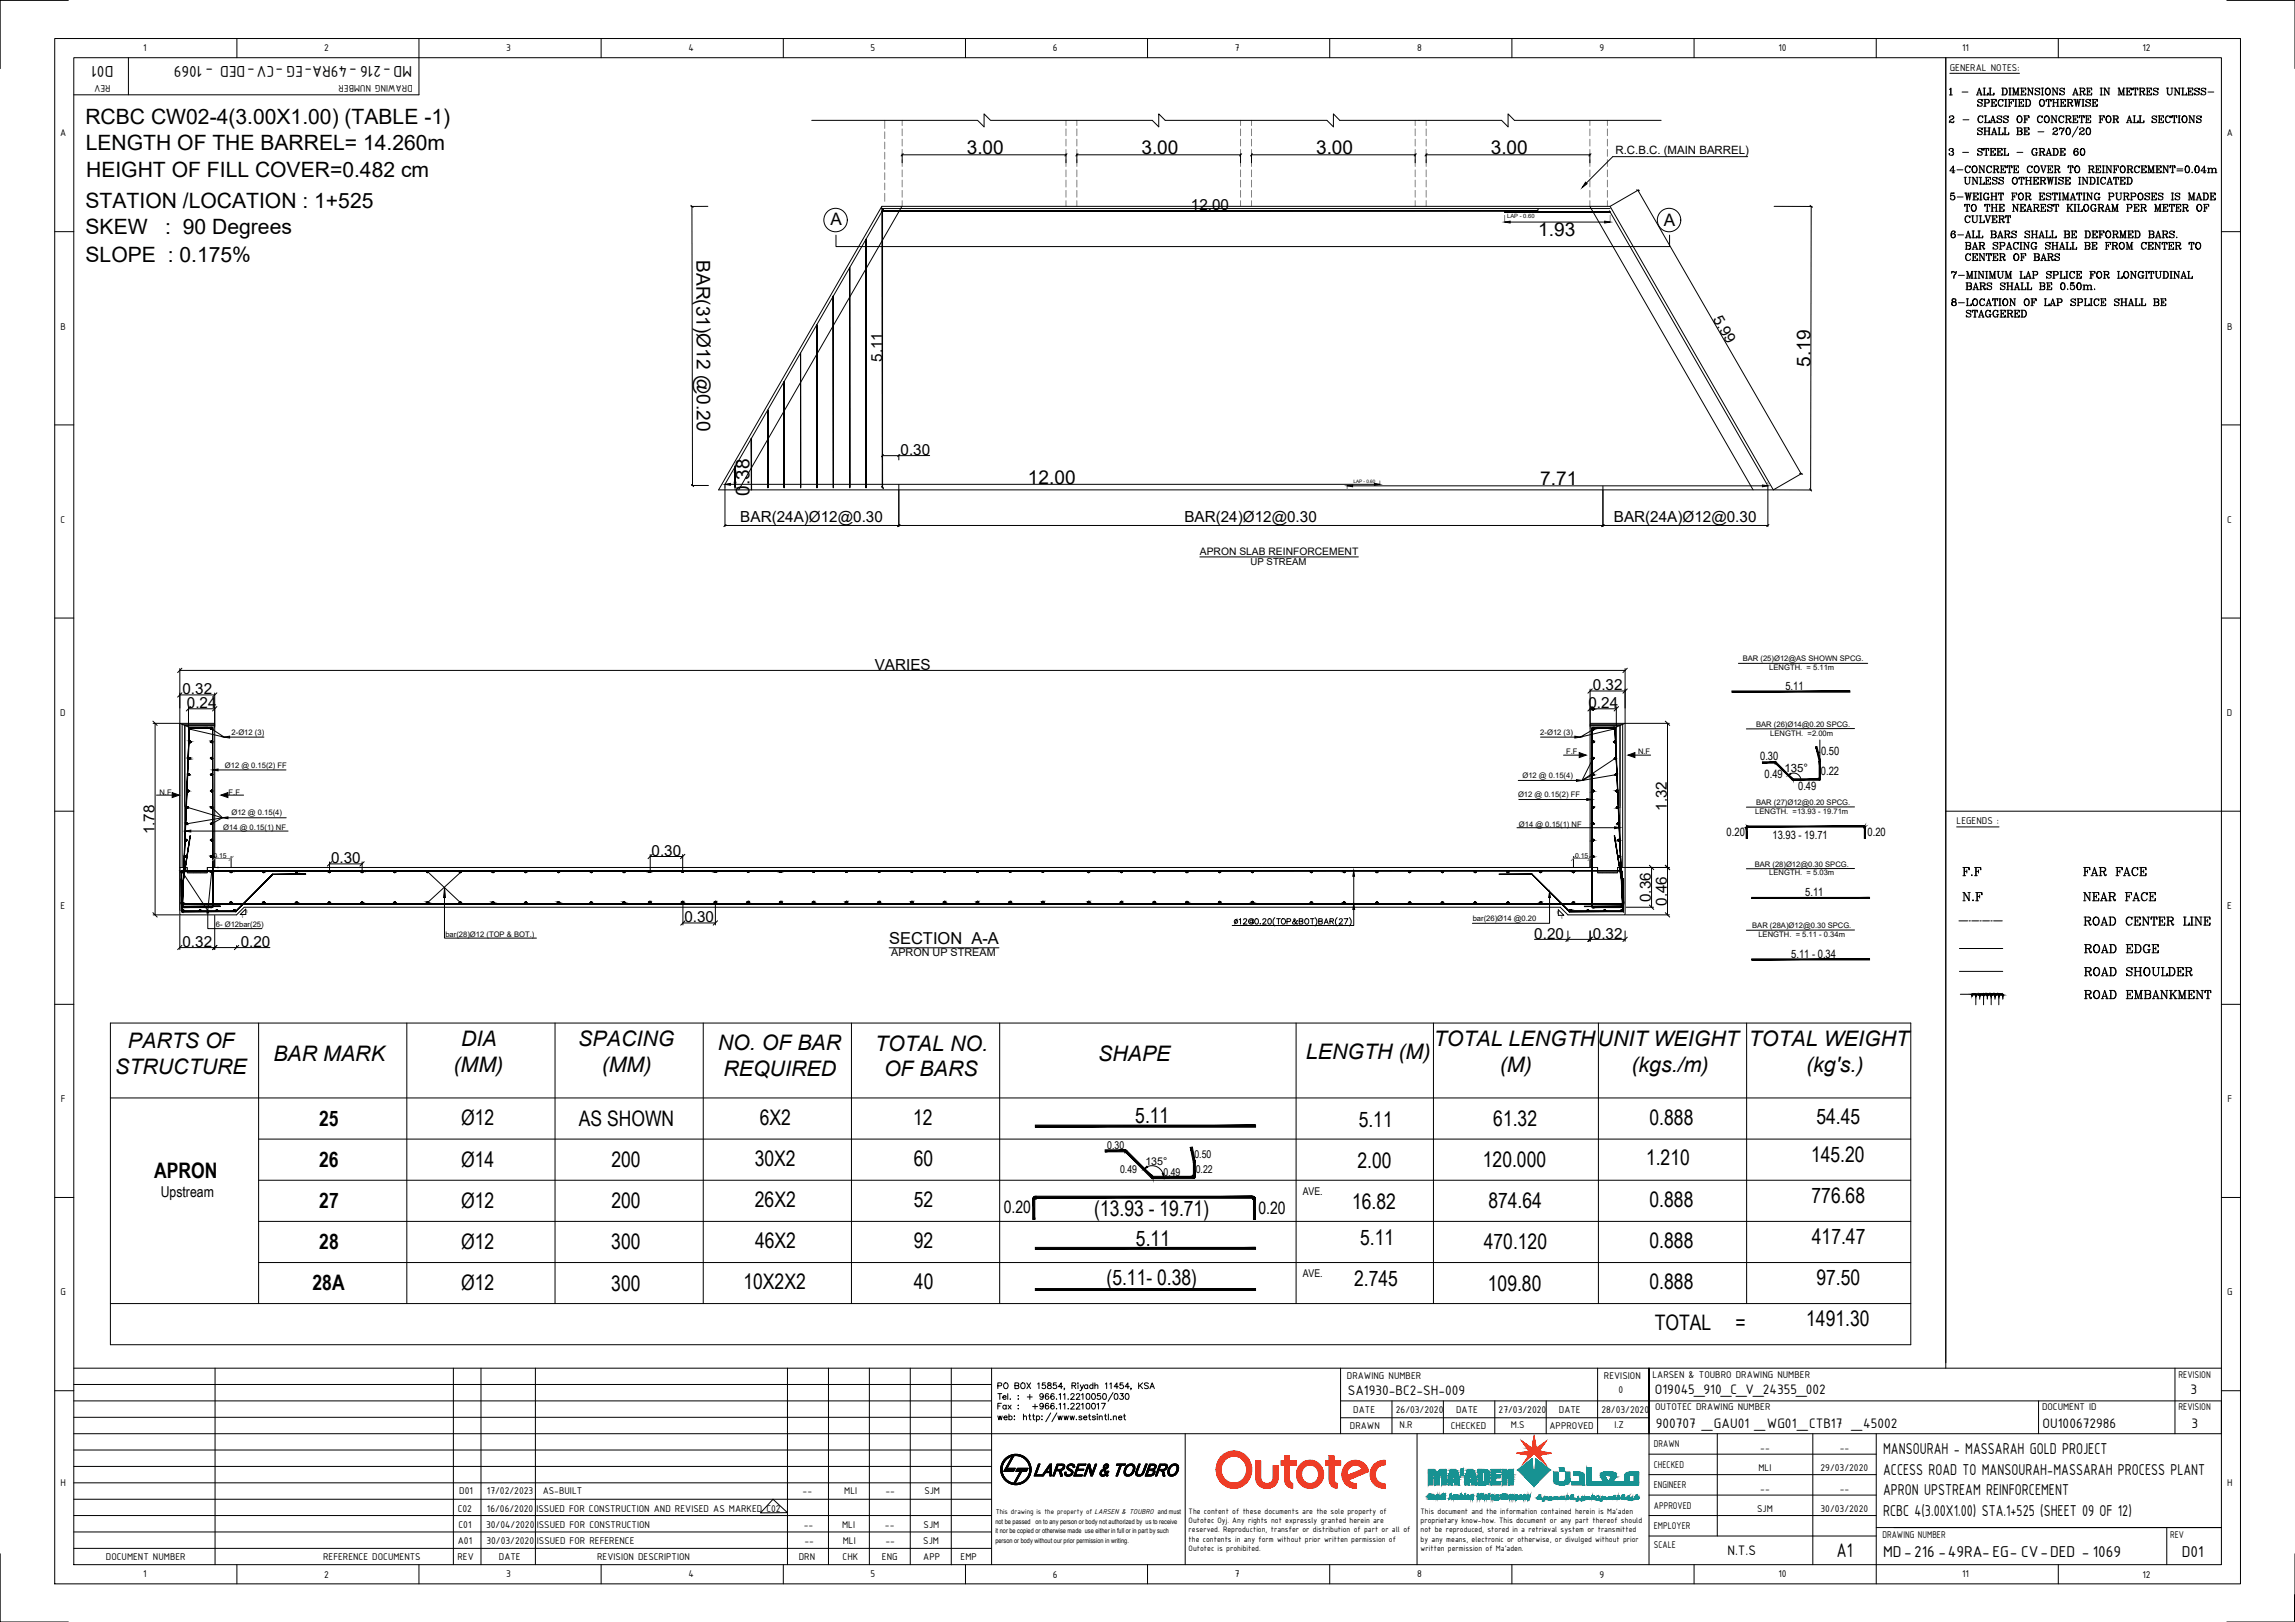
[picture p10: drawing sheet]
<svg xmlns="http://www.w3.org/2000/svg" width="841mm" height="594mm" viewBox="0 0 841 594" stroke-linecap="round" stroke-linejoin="round" font-family="sans-serif">
<defs><g id="words">
<g font-size="7.8">
<text x="46.8" y="383.9">PARTS OF</text>
<text x="168.9" y="383.1">DIA</text>
<text x="211.9" y="383.1">SPACING</text>
<text x="525.4" y="383.1">TOTAL LENGTHUNIT WEIGHT</text>
<text x="640.9" y="383.1">TOTAL WEIGHT</text>
<text x="100.2" y="388.6">BAR MARK</text>
<text x="263" y="384.5">NO. OF BAR</text>
<text x="320.7" y="384.8">TOTAL NO.</text>
<text x="402.4" y="388.6">SHAPE</text>
<text x="478.6" y="387.8">LENGTH (M)</text>
<text x="42.2" y="393.3">STRUCTURE</text>
<text x="166.2" y="392.5">(MM)</text>
<text x="220.5" y="392.5">(MM)</text>
<text x="265.1" y="394">REQUIRED</text>
<text x="324" y="394.3">OF BARS</text>
<text x="549.6" y="392.5">(M)</text>
<text x="597.9" y="392.5">(kgs./m)</text>
<text x="661.9" y="392.5">(kg's.)</text>
<text x="117" y="412.3">25</text>
<text x="169" y="412.2">Ø12</text>
<text x="212.1" y="412.4">AS SHOWN</text>
<text x="278.4" y="411.9">6X2</text>
<text x="334.6" y="412">12</text>
<text x="416" y="411.2">5.11</text>
<text x="497.9" y="412.8">5.11</text>
<text x="547.2" y="412.4">61.32</text>
<text x="604.5" y="412">0.888</text>
<text x="665.7" y="411.7">54.45</text>
<text x="663.7" y="425.5">145.20</text>
<text x="56.5" y="431.6">APRON</text>
<text x="117" y="427.4">26</text>
<text x="169" y="427.4">Ø14</text>
<text x="224.1" y="427.5">200</text>
<text x="276.6" y="427">30X2</text>
<text x="334.8" y="427">60</text>
<text x="497.5" y="427.9">2.00</text>
<text x="543.4" y="427.5">120.000</text>
<text x="603.2" y="426.8">1.210</text>
<text x="117" y="442.5">27</text>
<text x="169" y="442.3">Ø12</text>
<text x="224.1" y="442.5">200</text>
<text x="276.6" y="442.1">26X2</text>
<text x="334.8" y="442.1">52</text>
<text x="495.5" y="442.9">16.82</text>
<text x="545.5" y="442.5">874.64</text>
<text x="604.5" y="442.1">0.888</text>
<text x="663.9" y="440.6">776.68</text>
<text x="401" y="445.3">(13.93 - 19.71)</text>
<text x="498.4" y="455.9">5.11</text>
<text x="664" y="455.7">417.47</text>
<text x="117" y="457.5">28</text>
<text x="169" y="457.4">Ø12</text>
<text x="224" y="457.6">300</text>
<text x="276.7" y="457.1">46X2</text>
<text x="334.8" y="457.1">92</text>
<text x="416.3" y="456.5">5.11</text>
<text x="543.8" y="457.6">470.120</text>
<text x="604.5" y="457.2">0.888</text>
<text x="114.5" y="472.5">28A</text>
<text x="169" y="472.4">Ø12</text>
<text x="224" y="472.7">300</text>
<text x="272.4" y="472.2">10X2X2</text>
<text x="334.9" y="472.2">40</text>
<text x="405.5" y="470.8">(5.11- 0.38)</text>
<text x="496.2" y="471">2.745</text>
<text x="545.2" y="472.7">109.80</text>
<text x="604.5" y="472.2">0.888</text>
<text x="665.7" y="470.7">97.50</text>
<text x="661.9" y="485.5">1491.30</text>
<text x="606.4" y="487.1">TOTAL</text>
<text x="636" y="487.1">=</text>
<text x="673" y="570.3">A1</text>
</g>
<g font-size="7.7">
<text x="31.3" y="45.5">RCBC CW02-4(3.00X1.00) (TABLE -1)</text>
<text x="31.4" y="54.8">LENGTH OF THE BARREL= 14.260m</text>
<text x="31.6" y="64.7">HEIGHT OF FILL COVER=0.482 cm</text>
<text x="31.4" y="76.1">STATION /LOCATION : 1+525</text>
<text x="31.4" y="85.7">SKEW</text>
<text x="60.6" y="85.7">: 90 Degrees</text>
<text x="31.4" y="96.1">SLOPE : 0.175%</text>
</g>
<g font-size="7">
<text x="354.3" y="56.5">3.00</text>
<text x="418.3" y="56.5">3.00</text>
<text x="482.3" y="56.5">3.00</text>
<text x="546.3" y="56.5">3.00</text>
<text x="563.7" y="86.5">1.93</text>
<text x="255.3" y="95.3" transform="rotate(90 255.3 95.3)">BAR(31)Ø12 @0.20</text>
<text x="663.4" y="134.4" transform="rotate(-90 663.4 134.4)">5.19</text>
<text x="376.7" y="177.1">12.00</text>
<text x="564.5" y="177.7">7.71</text>
<text x="274.6" y="181.6" transform="rotate(-90 274.6 181.6)">0.38</text>
</g>
<g font-size="6.6">
<text x="718.3" y="322.1">F.F</text>
<text x="762.7" y="322.1">FAR FACE</text>
<text x="718.3" y="331.3">N.F</text>
<text x="762.7" y="331.3">NEAR FACE</text>
<text x="763.1" y="350.3">ROAD EDGE</text>
<text x="763.1" y="358.8">ROAD SHOULDER</text>
</g>
<g font-size="6.3">
<text x="304.4" y="82.4">A</text>
<text x="609.7" y="82.6">A</text>
<text x="367.8" y="444.3">0.20</text>
<text x="461.2" y="444.5">0.20</text>
</g>
<g font-size="6.2">
<text x="41.6" y="24.1" transform="rotate(180 41.6 24.1)">D01</text>
<text x="151" y="24.1" transform="rotate(180 151 24.1)">MD-216 -49RA-EG -CV-DED - 1069</text>
<text x="762.7" y="340.1">ROAD CENTER LINE</text>
<text x="763.1" y="366.9">ROAD EMBANKMENT</text>
<text x="690.1" y="532.6">MANSOURAH - MASSARAH GOLD PROJECT</text>
<text x="690.1" y="540.1">ACCESS ROAD TO MANSOURAH-MASSARAH PROCESS PLANT</text>
<text x="690.1" y="547.6">APRON UPSTREAM REINFORCEMENT</text>
<text x="690.1" y="555.1">RCBC 4(3.00X1.00) STA.1+525 (SHEET 09 OF 12)</text>
<text x="690.1" y="570.1">MD-216 -49RA-EG- CV-DED - 1069</text>
<text x="799.5" y="570.1">D01</text>
</g>
<text font-size="6" x="325.8" y="345.9">SECTION A-A</text>
<text font-size="5.7" x="713.3" y="58.2">3 - STEEL - GRADE 60</text>
<g font-size="5.6">
<text x="436.4" y="77.1">12.00</text>
<text x="627.5" y="116.9" transform="rotate(60 627.5 116.9)">5.99</text>
<text x="323.2" y="132.6" transform="rotate(-90 323.2 132.6)">5.11</text>
<text x="330" y="166.7">0.30</text>
<text x="271.3" y="191.1">BAR(24A)Ø12@0.30</text>
<text x="434" y="191.1">BAR(24)Ø12@0.30</text>
<text x="591.4" y="191.1">BAR(24A)Ø12@0.30</text>
<text x="320.6" y="245.3">VARIES</text>
<text x="66.9" y="254.3">0.32</text>
<text x="583.7" y="252.9">0.32</text>
<text x="68.5" y="259.4">0.24</text>
<text x="582.1" y="259.4">0.24</text>
<text x="610.8" y="296.9" transform="rotate(-90 610.8 296.9)">1.32</text>
<text x="56.6" y="305.6" transform="rotate(-90 56.6 305.6)">1.78</text>
<text x="121.3" y="316.2">0.30</text>
<text x="238.8" y="313.5">0.30</text>
<text x="605" y="330.4" transform="rotate(-90 605 330.4)">0.36</text>
<text x="610.8" y="331.8" transform="rotate(-90 610.8 331.8)">0.46</text>
<text x="250.8" y="337.8">0.30</text>
<text x="66.9" y="346.8">0.32</text>
<text x="88.2" y="346.8">0.20</text>
<text x="562.3" y="343.8">0.20</text>
<text x="583.7" y="343.8">0.32</text>
</g>
<text font-size="5.5" x="58.9" y="438.2">Upstream</text>
<g font-size="5.4">
<text x="493.9" y="511.1">SA1930-BC2-SH-009</text>
<text x="606.5" y="510.6">O19045_910_C_V_24355_002</text>
<text x="802.7" y="510.6">3</text>
<text x="606.8" y="523.1">900707 _GAU01 _WG01_CTB17 _45002</text>
<text x="748.5" y="523.1">OU100672986</text>
<text x="803" y="523.1">3</text>
<text x="633" y="569.7">N.T.S</text>
</g>
<g font-size="4.2">
<text x="592" y="56.3">R.C.B.C. (MAIN BARREL)</text>
<text x="654.3" y="252.6">5.11</text>
<text x="645" y="278.2">0.30</text>
<text x="667.3" y="276.7">0.50</text>
<text x="646.6" y="285.1">0.49</text>
<text x="654" y="282.7">135°</text>
<text x="667.3" y="283.8">0.22</text>
<text x="658.9" y="289.3">0.49</text>
<text x="632.7" y="306.1">0.20</text>
<text x="649.5" y="307.1">13.93 - 19.71</text>
<text x="684.4" y="306.2">0.20</text>
<text x="661.5" y="328.1">5.11</text>
<text x="656.4" y="350.7">5.11 - 0.34</text>
</g>
<text font-size="4" x="326.6" y="350.2">APRON UP STREAM</text>
<g font-size="3.9">
<text x="52.5" y="18.8">1</text>
<text x="118.8" y="18.9">2</text>
<text x="185.5" y="18.7">3</text>
<text x="252.3" y="18.8">4</text>
<text x="319" y="18.7">5</text>
<text x="385.9" y="18.8">6</text>
<text x="452.6" y="18.8">7</text>
<text x="519.3" y="18.8">8</text>
<text x="586.1" y="18.7">9</text>
<text x="651.7" y="18.8">10</text>
<text x="719.1" y="18.8">11</text>
<text x="785.1" y="18.9">12</text>
<text x="714.5" y="25.9">GENERAL NOTES:</text>
<text x="40.5" y="31" transform="rotate(180 40.5 31)">REV</text>
<text x="151.2" y="31" transform="rotate(180 151.2 31)">DRAWING NUMBER</text>
<text x="22" y="50">A</text>
<text x="816" y="50">A</text>
<text x="22.2" y="120.7">B</text>
<text x="816.2" y="120.7">B</text>
<text x="22.2" y="191.4">C</text>
<text x="816.2" y="191.4">C</text>
<text x="22.1" y="262.2">D</text>
<text x="816.1" y="262.2">D</text>
<text x="717" y="301.9">LEGENDS :</text>
<text x="22.2" y="333">E</text>
<text x="816.2" y="333">E</text>
<text x="22.3" y="403.7">F</text>
<text x="816.3" y="403.7">F</text>
<text x="405.8" y="420.8">0.30</text>
<text x="437.7" y="424">0.50</text>
<text x="410.4" y="429.4">0.49</text>
<text x="419.7" y="426.6">135°</text>
<text x="426.4" y="430.6">0.49</text>
<text x="438.2" y="429.6">0.22</text>
<text x="477.4" y="437.8">AVE.</text>
<text x="477.4" y="467.9">AVE.</text>
<text x="22.2" y="474.4">G</text>
<text x="816.2" y="474.4">G</text>
<text x="493.6" y="505.2">DRAWING NUMBER</text>
<text x="587.8" y="505.2">REVISION</text>
<text x="605.6" y="504.6">LARSEN &amp; TOUBRO DRAWING NUMBER</text>
<text x="798.3" y="504.6">REVISION</text>
<text x="593.1" y="510.1">0</text>
<text x="495.9" y="517.5">DATE</text>
<text x="511.5" y="517.5">26/03/2020</text>
<text x="533.6" y="517.5">DATE</text>
<text x="549.2" y="517.5">27/03/2020</text>
<text x="571.3" y="517.5">DATE</text>
<text x="586.9" y="517.5">28/03/2020</text>
<text x="606.5" y="516.6">OUTOTEC DRAWING NUMBER</text>
<text x="748.3" y="516.6">DOCUMENT ID</text>
<text x="798.3" y="516.6">REVISION</text>
<text x="494.7" y="523.3">DRAWN</text>
<text x="512.9" y="523">N.R</text>
<text x="531.7" y="523.3">CHECKED</text>
<text x="553.7" y="523">M.S</text>
<text x="567.8" y="523.3">APPROVED</text>
<text x="591.6" y="523">I.Z</text>
<text x="606.1" y="530.1">DRAWN</text>
<text x="645.1" y="531.3">--</text>
<text x="674.2" y="531.3">--</text>
<text x="606.1" y="537.6">CHECKED</text>
<text x="644.4" y="538.8">MLI</text>
<text x="667.2" y="538.8">29/03/2020</text>
<text x="22.2" y="544.2">H</text>
<text x="606.1" y="545.1">ENGINEER</text>
<text x="816.2" y="544.2">H</text>
<text x="168.3" y="547.2">D01</text>
<text x="178.5" y="547.2">17/02/2023</text>
<text x="198.9" y="547.2">AS-BUILT</text>
<text x="294.1" y="547.2">--</text>
<text x="309.4" y="547.2">MLI</text>
<text x="324.5" y="547.2">--</text>
<text x="338.7" y="547.2">SJM</text>
<text x="645.1" y="546.4">--</text>
<text x="674.2" y="546.4">--</text>
<text x="167.8" y="553.6">C02</text>
<text x="178.5" y="553.6">16/06/2020</text>
<text x="196.6" y="553.6">ISSUED FOR CONSTRUCTION AND REVISED AS MARKED C02</text>
<text x="606.1" y="552.6">APPROVED</text>
<text x="643.9" y="553.9">SJM</text>
<text x="667.2" y="553.9">30/03/2020</text>
<text x="168" y="559.6">C01</text>
<text x="178.1" y="559.6">30/04/2020</text>
<text x="196.7" y="559.6">ISSUED FOR CONSTRUCTION</text>
<text x="294.5" y="559.6">--</text>
<text x="308.6" y="559.6">MLI</text>
<text x="324.3" y="559.6">--</text>
<text x="338.4" y="559.6">SJM</text>
<text x="606.1" y="560.1">EMPLOYER</text>
<text x="689.8" y="563.2">DRAWING NUMBER</text>
<text x="795.3" y="563.2">REV</text>
<text x="167.8" y="565.6">A01</text>
<text x="178.3" y="565.6">30/03/2020</text>
<text x="196.8" y="565.6">ISSUED FOR REFERENCE</text>
<text x="294.8" y="565.6">--</text>
<text x="308.8" y="565.6">MLI</text>
<text x="324.5" y="565.6">--</text>
<text x="338.4" y="565.6">SJM</text>
<text x="606.1" y="567">SCALE</text>
<text x="38.8" y="571.3">DOCUMENT NUMBER</text>
<text x="118.4" y="571.3">REFERENCE DOCUMENTS</text>
<text x="167.7" y="571.3">REV</text>
<text x="182.8" y="571.3">DATE</text>
<text x="218.8" y="571.3">REVISION DESCRIPTION</text>
<text x="292.7" y="571.3">DRN</text>
<text x="308.8" y="571.3">CHK</text>
<text x="323.2" y="571.3">ENG</text>
<text x="338.4" y="571.3">APP</text>
<text x="352" y="571.3">EMP</text>
<text x="52.5" y="577.7">1</text>
<text x="118.8" y="577.8">2</text>
<text x="185.5" y="577.7">3</text>
<text x="252.3" y="577.7">4</text>
<text x="319" y="577.7">5</text>
<text x="385.9" y="577.8">6</text>
<text x="452.6" y="577.7">7</text>
<text x="519.3" y="577.7">8</text>
<text x="586.1" y="577.9">9</text>
<text x="651.7" y="577.7">10</text>
<text x="719.1" y="577.7">11</text>
<text x="785.1" y="577.8">12</text>
</g>
<text font-size="3.8" x="439.7" y="203.2">APRON SLAB REINFORCEMENT</text>
<text font-size="3.5" x="458.3" y="207.1">UP STREAM</text>
<g font-size="3.1">
<text x="435.6" y="554.6">The content of these documents are the sole property of</text>
<text x="435.6" y="557.9">Outotec Oyj. Any rights not expressly granted herein are</text>
<text x="520.6" y="554.6">This document and the information contained herein is Ma'aden</text>
<text x="520.6" y="557.9">proprietary know-how. This document or any part thereof should</text>
<text x="435.6" y="561.3">reserved. Reproduction, transfer or distribution of part or all of</text>
<text x="520.6" y="561.3">not be reproduced, stored in a retrieval system or transmitted</text>
<text x="435.6" y="564.6">the contents in any form without prior written permission of</text>
<text x="435.6" y="567.9">Outotec is prohibited.</text>
<text x="520.6" y="564.6">by any means, electronic or otherwise, or divulged without prior</text>
<text x="520.6" y="567.9">written permission of Ma'aden.</text>
</g>
<g font-size="2.8">
<text x="638.6" y="242.2">BAR (25)Ø12@AS SHOWN SPCG.</text>
<text x="648.4" y="245.4">LENGTH. = 5.11m</text>
<text x="84.9" y="269.3">2-Ø12 (3)</text>
<text x="564.5" y="269.3">2-Ø12 (3)</text>
<text x="643.6" y="266.2">BAR (26)Ø14@0.20 SPCG.</text>
<text x="648.7" y="269.4">LENGTH. =2.00m</text>
<text x="573.9" y="276">F.F</text>
<text x="82.4" y="281.1">Ø12 @ 0.15(2) FF</text>
<text x="600.3" y="276.2">N.F</text>
<text x="557.9" y="285">Ø12 @ 0.15(4)</text>
<text x="58.4" y="291.2">N.F</text>
<text x="83.8" y="291.2">F.F</text>
<text x="556.3" y="291.9">Ø12 @ 0.15(2) FF</text>
<text x="84.8" y="298.7">Ø12 @ 0.15(4)</text>
<text x="643.2" y="298.1">LENGTH. =13.93 - 19.71m</text>
<text x="643.6" y="294.9">BAR (27)Ø12@0.20 SPCG.</text>
<text x="81.8" y="304.1">Ø14 @ 0.15(1) NF</text>
<text x="556.6" y="302.8">Ø14 @ 0.15(1) NF</text>
<text x="643" y="317.5">BAR (28)Ø12@0.30 SPCG.</text>
<text x="648.4" y="320.6">LENGTH. = 5.03m</text>
<text x="79.1" y="339.4">6- Ø12bar(25)</text>
<text x="539.7" y="337.4">bar(26)Ø14 @0.20</text>
<text x="642.1" y="340">BAR (28A)Ø12@0.30 SPCG.</text>
<text x="163.2" y="343.1">bar(28)Ø12 (TOP &amp; BOT.)</text>
<text x="644.4" y="343.2">LENGTH. = 5.11 - 0.34m</text>
<text x="364.9" y="554.4">This drawing is the property of LARSEN &amp; TOUBRO and must</text>
</g>
<g font-size="2.5">
<text x="78.2" y="314.3">0.15</text>
<text x="577.2" y="314.3">0.15</text>
<text x="364.8" y="558">not be passed on to any person or body not authorized by us to receive</text>
<text x="364.8" y="561.7">it nor be copied or otherwise made use either in full or in part by such</text>
<text x="364.8" y="565.2">person or body without our prior permission in writing.</text>
</g>
<text font-size="2.1" x="552.3" y="80">LAP - 0.60</text>
<text font-size="1.7" x="496" y="177.1">LAP - 0.60</text>
<g font-size="1.4">
<text x="90.1" y="334.3">1</text>
<text x="570.4" y="334.8">1</text>
<text x="88.5" y="336.1">1</text>
<text x="572" y="336.6">1</text>
</g>
<text font-size=".4" x="666.4" y="275.6">Ø1</text>
</g></defs>
<!-- layer: dim -->
<path d="M551.4 78.9v2.4M590.1 78.9v2.4M265.7 177.4v1.2M269.4 171h1.2M269.4 178.6h1.2M493.7 177.9v1.3M505.7 176.1v1.3M647.9 176.7v1.2" fill="none" stroke="#808080" stroke-width=".37"/>
<g fill="none" stroke="#000" stroke-width=".37">
<path d="M553.4 81.3h34.6M267.7 177.4h236M269.4 172.9v3.7M495.7 177.9h150.2M65.9 244.9v19.8M65.9 254.5h12.8M65.9 245.5h529.6M69.1 259.6h9.6M69.1 258.9v7.2M78.7 253.8v12.3M582.7 252.4v13.7M582.7 253.1h12.8"/>
<path d="M582.7 259.6h9.6M592.3 258.9v7.2M595.5 244.9v19.8M56.1 264.9h9.6M56.8 264.9v70.2M65.9 264.9l3.2 1.4M67.7 265.7v43.2M593.7 265.7v44M595.5 264.9l-3.2 1.4v11.1M595.7 264.9h16M611.1 264.9v70.2M120.8 315.7v3.4"/>
<path d="M120.8 316.4h11.9M132.7 315.7v3.4M238.3 313v6M238.3 313.7h11.9M250.2 313v6M595.7 317.7h16M605.2 317.7v14.6M56.1 335.1h9.6M65.9 335.3v12.4M78.7 335.3v12.4M250.3 330.6v8.2M250.3 338h11.9"/>
<path d="M262.2 330.6v8.2M595.7 335.1h16M595.9 332.3h10M65.9 347.1h33M86.7 346.3v.6M562.3 344.1h33.2M574.6 341v3.7M582.7 341v3.7M595.5 341v3.7"/>
</g>
<path d="M551.4 81.3l2-.3v.7zM588 81l2.1 .3-2.1 .4zM265.7 177.4l2-.3v.6zM269.4 171l.3 1.9h-.6zM269.1 176.6h.6l-.3 2zM493.7 177.9l2-.3v.7zM503.7 177.1l2 .3-2 .3zM645.9 177.6l2 .3-2 .4z" fill="#000" stroke="#000" stroke-width=".37"/>
<!-- layer: 0- R.C.B.C -->
<g fill="none" stroke="#808080" stroke-width=".37">
<path d="M324.2 44.1v2.9M324.2 48.3v2.5M324.2 52v2.5M324.2 55.8v2.5M324.2 59.5v2.5M330.6 44.1v1.9M330.6 47.2v2.5M330.6 51v2.5M330.6 54.7v2.5M330.6 58.5v2.5M390.6 44.1v1.9M390.6 47.2v2.5"/>
<path d="M390.6 51v2.5M390.6 54.8v2.4M390.6 58.5v2.5M394.6 44.1v1.9M394.6 47.2v2.5M394.6 51v2.5M394.6 54.8v2.4M394.6 58.5v2.5M454.6 44.1v1.9M454.6 47.2v2.5M454.6 51v2.5M454.6 54.8v2.4"/>
<path d="M454.6 58.5v2.5M458.6 44.1v1.9M458.6 47.2v2.5M458.6 51v2.5M458.6 54.8v2.4M458.6 58.5v2.5M518.6 44.1v1.9M518.6 47.2v2.5M518.6 51v2.5M518.6 54.8v2.4M518.6 58.5v2.5M522.6 44.1v1.9"/>
<path d="M522.6 47.2v2.5M522.6 51v2.5M522.6 54.7v2.5M522.6 58.5v2.5M582.6 44.1v1.9M582.6 47.2v2.5M582.6 51v2.5M582.6 54.8v2.4M582.6 58.5v2.5M589.1 44.1v1.9M589.1 47.2v2.5M589.1 51v2.5"/>
<path d="M589.1 54.8v2.4M589.1 58.5v2.5M324.2 63.3v2.5M324.2 67v2.5M324.2 70.8v2.9M330.6 62.2v2.5M330.6 66v2.5M330.6 69.7v2.5M330.6 73.5v1.9M390.6 62.2v2.5M390.6 66v2.5M390.6 69.7v2.5"/>
<path d="M390.6 73.5v1.9M394.6 62.2v2.5M394.6 66v2.5M394.6 69.7v2.5M394.6 73.5v1.9M454.6 62.2v2.5M454.6 66v2.5M454.6 69.7v2.5M454.6 73.5v1.9M458.6 62.2v2.5M458.6 66v2.5M458.6 69.7v2.5"/>
<path d="M458.6 73.5v1.9M518.6 62.2v2.5M518.6 66v2.5M518.6 69.7v2.5M518.6 73.5v1.9M522.6 62.2v2.5M522.6 66v2.5M522.6 69.7v2.5M522.6 73.5v1.9M582.6 62.2v2.5M582.6 66v2.5M582.6 69.7v2.5"/>
<path d="M582.6 73.5v1.9M589.1 62.2v2.5M589.1 66v2.5M589.1 69.7v2.5M589.1 73.5v1.9"/>
</g>
<path d="M323.2 75.6h266.8l59.8 103.8h-386.5zM323.2 76.4h266.8M323.4 77.2l-57.7 100.2M330.5 75.6l-59.8 103.8M582.6 75.6l59.8 103.8M589.8 77.2l58.1 100.7" fill="none" stroke="#000" stroke-width=".37"/>
<!-- layer: inner wall -->
<path d="M297.5 44.1h60.8l2.3 2.4v-4.8l2.4 2.4h59.3l2.3 2.4v-4.8l2.4 2.4h59.3l2.3 2.4v-4.8l2.4 2.4h59.3l2.3 2.4v-4.8l2.4 2.4h53.7" fill="none" stroke="#000" stroke-width=".37"/>
<!-- layer: bar -->
<g fill="none" stroke="#000" stroke-width=".37">
<path d="M330.6 56.4v3.2M330.6 56.7h60M390.6 56.4v3.2M394.6 56.7h60M394.6 56.4v3.2M454.6 56.4v3.2M458.6 56.7h60M458.6 56.4v3.2M518.6 56.4v3.2M522.6 56.7h60M522.6 56.4v3.2M582.6 56.4v3.2"/>
<path d="M640.4 57.4h-49.4l-9.7 9.6M253.6 75.6l.2 102.2M259.4 75.6h-6.2M323 76.4h.3M323.4 76.4v102.2M323.4 77.2h240M563.4 76.8v.3M600.2 69.7l59.8 103.8M600.5 69.5l-10.4 6M650.1 75.6h14M663.7 75.6l-.2 103.8M253.4 177.8h6.2"/>
<path d="M265.7 177.5v15.3M323.5 178.6h.2M329.4 166.6v1.9M329.4 177.5v15.3M340.7 166.8l-17.3 .1M587.4 178.1v14.7M647.9 178.1v14.7M660.3 173.4l-10.4 6 14 .1M265.7 192.5h382.2M84.1 270h12.6M564.5 270h12.6M79.9 282h24.9"/>
<path d="M83.6 299.5h21.3M556.4 285.8h21.3M556.6 292.8h24.9M69.8 304.4h35.8M555.9 303.2h35.8M76.1 334.4v5.7h19.8M162.9 328.7v14.9h33.7M496.1 320.9v18.1h-44.5M567.8 328.7v9.5h-28.2"/>
<circle cx="583.8" cy="259.7" r=".28"/>
<circle cx="69.4" cy="277.7" r=".28"/>
<circle cx="69.6" cy="266.9" r=".28"/>
<circle cx="69.6" cy="271.7" r=".28"/>
<circle cx="77.4" cy="266.9" r=".28"/>
<circle cx="77.6" cy="271.7" r=".28"/>
<circle cx="77.6" cy="277.7" r=".28"/>
<circle cx="583.8" cy="271.7" r=".28"/>
<circle cx="583.8" cy="277.7" r=".28"/>
<circle cx="583.9" cy="267" r=".28"/>
<circle cx="591.5" cy="266.8" r=".28"/>
<circle cx="591.7" cy="271.7" r=".28"/>
<circle cx="592" cy="277.7" r=".28"/>
<circle cx="68.7" cy="295.7" r=".28"/>
<circle cx="68.9" cy="289.7" r=".28"/>
<circle cx="69.2" cy="283.7" r=".28"/>
<circle cx="77.6" cy="283.7" r=".28"/>
<circle cx="77.6" cy="295.7" r=".28"/>
<circle cx="77.6" cy="289.7" r=".28"/>
<circle cx="583.8" cy="283.7" r=".28"/>
<circle cx="583.8" cy="295.7" r=".28"/>
<circle cx="583.8" cy="289.7" r=".28"/>
<circle cx="592.2" cy="283.7" r=".28"/>
<circle cx="592.5" cy="289.7" r=".28"/>
<circle cx="592.7" cy="295.7" r=".28"/>
<circle cx="66.8" cy="319.3" r=".28"/>
<circle cx="67.9" cy="313.7" r=".28"/>
<circle cx="68.2" cy="307.7" r=".28"/>
<circle cx="68.4" cy="301.7" r=".28"/>
<circle cx="77.5" cy="313.7" r=".28"/>
<circle cx="77.6" cy="301.7" r=".28"/>
<circle cx="77.6" cy="313.7" r=".28"/>
<circle cx="77.6" cy="319.3" r=".28"/>
<circle cx="77.6" cy="307.7" r=".28"/>
<circle cx="84.7" cy="319.3" r=".28"/>
<circle cx="96.7" cy="319.3" r=".28"/>
<circle cx="108.7" cy="319.3" r=".28"/>
<circle cx="120.7" cy="319.3" r=".28"/>
<circle cx="132.7" cy="319.3" r=".28"/>
<circle cx="144.7" cy="319.3" r=".28"/>
<circle cx="156.7" cy="319.3" r=".28"/>
<circle cx="168.7" cy="319.3" r=".28"/>
<circle cx="180.6" cy="319.3" r=".28"/>
<circle cx="192.7" cy="319.3" r=".28"/>
<circle cx="204.6" cy="319.3" r=".28"/>
<circle cx="216.7" cy="319.3" r=".28"/>
<circle cx="228.6" cy="319.3" r=".28"/>
<circle cx="238.1" cy="319.2" r=".28"/>
<circle cx="250.2" cy="319.2" r=".28"/>
<circle cx="262.1" cy="319.2" r=".28"/>
<circle cx="274.2" cy="319.2" r=".28"/>
<circle cx="286.1" cy="319.2" r=".28"/>
<circle cx="298.2" cy="319.2" r=".28"/>
<circle cx="310.1" cy="319.2" r=".28"/>
<circle cx="322.2" cy="319.2" r=".28"/>
<circle cx="334.1" cy="319.2" r=".28"/>
<circle cx="346.2" cy="319.2" r=".28"/>
<circle cx="358.1" cy="319.2" r=".28"/>
<circle cx="370.2" cy="319.2" r=".28"/>
<circle cx="382.2" cy="319.2" r=".28"/>
<circle cx="399" cy="319.3" r=".28"/>
<circle cx="410.9" cy="319.3" r=".28"/>
<circle cx="423" cy="319.3" r=".28"/>
<circle cx="434.9" cy="319.3" r=".28"/>
<circle cx="447" cy="319.3" r=".28"/>
<circle cx="458.9" cy="319.3" r=".28"/>
<circle cx="480.6" cy="319.3" r=".28"/>
<circle cx="492.6" cy="319.3" r=".28"/>
<circle cx="504.6" cy="319.3" r=".28"/>
<circle cx="516.6" cy="319.3" r=".28"/>
<circle cx="528.6" cy="319.3" r=".28"/>
<circle cx="540.6" cy="319.3" r=".28"/>
<circle cx="552.6" cy="319.3" r=".28"/>
<circle cx="564.6" cy="319.3" r=".28"/>
<circle cx="576.6" cy="319.3" r=".28"/>
<circle cx="583.8" cy="313.7" r=".28"/>
<circle cx="583.8" cy="307.7" r=".28"/>
<circle cx="583.8" cy="301.7" r=".28"/>
<circle cx="592.9" cy="301.7" r=".28"/>
<circle cx="593.2" cy="307.7" r=".28"/>
<circle cx="593.4" cy="313.7" r=".28"/>
<circle cx="66.8" cy="330.7" r=".28"/>
<circle cx="67.1" cy="333.5" r=".28"/>
<circle cx="73.3" cy="333.5" r=".28"/>
<circle cx="79.5" cy="333.5" r=".28"/>
<circle cx="84.7" cy="330.6" r=".28"/>
<circle cx="85.9" cy="333.5" r=".28"/>
<circle cx="96.7" cy="330.6" r=".28"/>
<circle cx="108.7" cy="330.6" r=".28"/>
<circle cx="120.7" cy="330.6" r=".28"/>
<circle cx="132.7" cy="330.6" r=".28"/>
<circle cx="144.7" cy="330.6" r=".28"/>
<circle cx="156.7" cy="330.6" r=".28"/>
<circle cx="168.7" cy="330.6" r=".28"/>
<circle cx="180.6" cy="330.6" r=".28"/>
<circle cx="192.7" cy="330.6" r=".28"/>
<circle cx="204.6" cy="330.6" r=".28"/>
<circle cx="216.7" cy="330.6" r=".28"/>
<circle cx="228.6" cy="330.6" r=".28"/>
<circle cx="238.1" cy="330.4" r=".28"/>
<circle cx="250.2" cy="330.4" r=".28"/>
<circle cx="262.1" cy="330.4" r=".28"/>
<circle cx="274.2" cy="330.4" r=".28"/>
<circle cx="286.1" cy="330.4" r=".28"/>
<circle cx="298.2" cy="330.4" r=".28"/>
<circle cx="310.1" cy="330.4" r=".28"/>
<circle cx="322.2" cy="330.4" r=".28"/>
<circle cx="334.1" cy="330.4" r=".28"/>
<circle cx="346.2" cy="330.4" r=".28"/>
<circle cx="358.1" cy="330.4" r=".28"/>
<circle cx="370.2" cy="330.4" r=".28"/>
<circle cx="382.2" cy="330.4" r=".28"/>
<circle cx="399" cy="330.4" r=".28"/>
<circle cx="411" cy="330.4" r=".28"/>
<circle cx="423" cy="330.4" r=".28"/>
<circle cx="435" cy="330.4" r=".28"/>
<circle cx="447" cy="330.4" r=".28"/>
<circle cx="458.9" cy="330.4" r=".28"/>
<circle cx="480.6" cy="330.6" r=".28"/>
<circle cx="492.6" cy="330.6" r=".28"/>
<circle cx="504.6" cy="330.6" r=".28"/>
<circle cx="516.6" cy="330.6" r=".28"/>
<circle cx="528.6" cy="330.6" r=".28"/>
<circle cx="540.6" cy="330.6" r=".28"/>
<circle cx="552.6" cy="330.6" r=".28"/>
<circle cx="564.6" cy="330.6" r=".28"/>
<circle cx="575.5" cy="333.5" r=".28"/>
<circle cx="576.6" cy="330.6" r=".28"/>
<circle cx="581.9" cy="333.5" r=".28"/>
<circle cx="588" cy="333.5" r=".28"/>
<circle cx="594.3" cy="333.5" r=".28"/>
</g>
<g fill="#000" stroke="#000" stroke-width=".37">
<path d="M581.1 66.7l.5 .6-1.8 1.4zM82.2 270l1.9-.4v.7zM577.1 269.6l2 .4-2 .3zM77.9 282l2-.3v.6zM81.5 299.5l2.1-.3v.7zM577.7 285.6l2 .2-2 .4zM581.5 292.5l2 .3-2 .4zM67.9 304.4l2-.3v.6zM591.7 302.8l2 .4-2 .3zM76.1 333.6l.3 .8h-.6zM162.9 325.1l.3 3.6h-.7zM496.1 331.1l.3 2h-.6z"/>
<path d="M496.1 319l.3 1.9h-.6zM567.8 326.7l.4 2h-.7zM437.3 430.8h.8l-.1 .3z"/>
<path d="M323.4 77.1h240zM323.4 77.2l240-.1z"/>
<path d="M323.3 76.4l.1 102.2zM323.3 76.4l.1 102.2z"/>
<path d="M551.4 77.6h38.7zM551.4 77.7l38.7-.1z"/>
<path d="M311.3 98l.1 80.6zM311.3 98l.1 80.6z"/>
<path d="M317.4 87.6v91zM317.4 87.6v91z"/>
<path d="M299.3 119l.1 59.6zM299.3 119l.1 59.6z"/>
<path d="M305.3 108.4l.1 70.2zM305.3 108.4l.1 70.2z"/>
<path d="M287.3 139.8l.1 38.8zM287.3 139.8l.1 38.8z"/>
<path d="M293.4 129.3v49.3zM293.4 129.3v49.3z"/>
<path d="M281.3 150.2l.1 28.4zM281.3 150.2l.1 28.4z"/>
<path d="M269.4 171v6.8zM269.4 171v6.8z"/>
<path d="M275.3 160.5l.1 18.9zM275.3 160.5l.1 18.9z"/>
<path d="M634.7 253.5h43.2v-.4zM634.7 253.1h43.2l-43.2 .4z"/>
<path d="M70 266.6h7.5zM70 266.7l7.5-.1z"/>
<path d="M69.5 266.5l6.6-.1zM69.4 266.4h6.7zM69.4 266.4l-2.5 65.1zM69.4 266.4l-2.7 65.1z"/>
<path d="M77.9 266.8l.1 .3zM77.8 266.7l.1 .1zM77.8 266.7v.2zM77.5 266.6l.2 .2zM77.5 266.6l.2 .2z"/>
<path d="M77.9 267.1l.1 64.8zM77.9 267.1l.1 64.8z"/>
<path d="M583.4 267.1l.1 64.8zM583.4 267.1l.1 64.8z"/>
<path d="M583.6 266.7l.3-.1zM583.6 266.7h.3zM583.6 266.7l-.1 .1zM583.5 266.8h.2zM583.5 266.8l-.1 .3zM583.6 266.9l-.2 .2z"/>
<path d="M585.2 266.4h6.3zM585.2 266.5l6.3-.1z"/>
<path d="M583.9 266.7l7-.1zM583.9 266.6h7z"/>
<path d="M591.9 266.6l-.1 .2zM591.7 266.5l.2 .1zM591.7 266.5l.1 .2zM591.5 266.4l.2 .1zM591.5 266.4l.1 .2z"/>
<path d="M591.8 266.8l2.8 64.7zM591.8 266.8l2.8 64.7z"/>
<path d="M645.9 279.5h4.6v-.5zM645.9 279h4.6l-4.6 .5z"/>
<path d="M650.8 279.1l.2 .1-.4 .4zM650.8 279.1l-.2 .5zM650.5 279l.3 .1-.2 .4zM650.5 279l.1 .5z"/>
<path d="M665.4 273.5l1.7 5.2-1.3-5.3zM665.4 273.5l1.7 5.2-.4 .1zM666.7 278.8l.4 6.5v-6.6zM666.7 278.8l.4 6.5h-.4z"/>
<path d="M657 285.2l.1 .6-.5-.2zM657 285.2l.1 .6z"/>
<path d="M650.6 279.6l6 6 .4-.4zM650.6 279.6l.4-.4 6 6z"/>
<path d="M666.7 285.3v.5l.2-.1zM666.7 285.3l.4 .2-.2 .2zM666.7 285.3l.4 .2v-.2z"/>
<path d="M657.1 285.8h9.6v-.5zM657.1 285.3h9.6l-9.6 .5z"/>
<path d="M66.7 319l.2-.1zM66.7 319h.2zM66.7 319l-.2 .1zM66.5 319.1l.2-.1zM66.5 319.1l-.1 .2zM66.4 319.3l.2-.1z"/>
<path d="M66.9 318.9h527zM66.9 319l527-.1z"/>
<path d="M69.7 306.1l-3 19.8zM69.7 306.1l-3.2 19.8zM66.5 325.9l.2 7.6zM66.5 325.9l.2 7.6z"/>
<path d="M591.6 306.1l3.3 19.8zM591.6 306.1l3.3 19.8zM594.7 325.9l.2 8zM594.7 325.9l.2 8zM575.1 333.9h19.8zM575.1 333.8h19.6zM561.4 320.3l13.7 13.6zM561.5 320.2l13.6 13.6zM549.4 320.3l12.1-.1zM549.4 320.1l12.1 .1z"/>
<path d="M594.3 319.1l.1 .2zM594.1 319l.2 .1zM594.1 319l.1 .2zM593.9 318.9l.2 .1zM593.9 318.9l.2 .1z"/>
<path d="M594.3 319.3l.1 8.5zM594.3 319.3l.1 8.5z"/>
<path d="M639.9 303.1l.4 4v-4zM639.9 303.1l.4 4h-.4z"/>
<path d="M640.2 302.6l.3-.1v.4zM640.2 302.6l.3 .3zM640 302.8l.2-.2 .2 .4zM640 302.8l.4 .2zM640 302.8l.4 .2-.5 .1zM639.9 303.1l.5-.1z"/>
<path d="M640.5 302.9h42.5v-.4zM640.5 302.5h42.5l-42.5 .4z"/>
<path d="M683.2 303.1v4h.4zM683.2 303.1h.4v4z"/>
<path d="M683.2 303.1l.3-.3 .1 .3zM683.2 303l.3-.2zM683.3 302.6l.2 .2-.3 .2zM683.3 302.6l-.1 .4zM683 302.5l.3 .1-.2 .4zM683 302.5l.1 .5z"/>
<path d="M66.4 330.7v.2zM66.5 330.7l-.1 .2zM66.4 330.9l.2 .2zM66.6 330.8v.3zM66.7 331l.2 .1zM66.7 331l.2 .1z"/>
<path d="M66.4 319.3l.1 8.9zM66.4 319.3l.1 8.9z"/>
<path d="M66.4 321.8l.1 8.9zM66.4 321.8l.1 8.9z"/>
<path d="M66.5 333.5l.1 .2zM66.7 333.5l-.1 .2zM66.6 333.7l.2 .2zM66.7 333.6l.1 .3zM66.8 333.8l.2 .1zM66.8 333.8l.2 .1z"/>
<path d="M66.7 331.5l.1 .3zM66.9 331.5l-.1 .3zM66.8 331.8l.2 .1zM66.9 331.7l.1 .2zM67 331.9l.2 .1zM67 331.9l.2 .1z"/>
<path d="M66.9 331h109.3zM66.9 331.1l109.3-.1z"/>
<path d="M67 333.8h19.3zM67 333.9h19.3zM86.3 333.8l13.6-13.6zM99.9 320.2l-13.6 13.7zM99.9 320.2l12.1-.1zM100 320.3l12-.2z"/>
<path d="M67.2 331.9h13.6zM67.2 332l13.6-.1z"/>
<path d="M77.5 332.3h.3zM77.5 332.3h.3zM77.7 332.2h.2zM77.8 332.1l.2-.2z"/>
<path d="M67 332.4l10.5-.1zM67 332.3h10.5z"/>
<path d="M583.4 331.9l.1 .3zM583.5 331.9v.3zM583.5 332.2l.1 .1zM583.6 332.1v.2zM583.6 332.3l.3 .1zM583.7 332.2l.2 .2z"/>
<path d="M583.9 332.3h10.5zM583.9 332.4l10.5-.1z"/>
<path d="M594.2 331.9h.2zM594.2 331.9h.2zM594.3 331.9l.3-.1zM594.3 331.9l.3-.1zM594.6 331.5l-.1 .2zM594.5 331.5v.2z"/>
<path d="M580.6 332l13.6-.1zM580.6 331.9h13.6z"/>
<path d="M594.6 331l.2 .1zM594.6 331l.2 .1zM594.7 331l.2-.1zM594.7 331l.2-.1zM595 330.7l-.1 .2z"/>
<path d="M176.2 331.1l418.4-.1zM176.2 331h418.4z"/>
<path d="M594.9 321.8l.1 8.9zM594.9 321.8l.1 8.9z"/>
<path d="M641.9 329.1h43.2v-.4zM641.9 328.7h43.2l-43.2 .4z"/>
<path d="M641.9 351.6h43.2v-.4zM641.9 351.2h43.2l-43.2 .4z"/>
<path d="M379.4 412.8h80.7v-.7zM379.4 412.1h80.7l-80.7 .7z"/>
<path d="M378.4 439.2l.8 7.4v-7.4zM378.4 439.2l.8 7.4h-.8z"/>
<path d="M379.1 438.2l.5-.1v.8zM379.1 438.2l.5 .7zM378.8 438.5l.3-.3 .3 .7zM378.8 438.5l.6 .4zM378.8 438.5l.5 .5-.8-.2zM378.5 438.8l.8 .2zM378.5 438.8l.7 .3-.8 .1zM378.4 439.2l.8-.1z"/>
<path d="M405 421.9h7.2v-.8zM405 421.1h7.2l-7.2 .8z"/>
<path d="M412.6 421.2l.3 .2-.5 .6zM412.6 421.2l-.2 .8zM412.2 421.1l.4 .1-.3 .7zM412.2 421.1l.1 .8z"/>
<path d="M421.7 431.3l.6-.5-.2 .7zM422.3 430.8l-.2 .7zM422.3 430.8l.2 .8-.4-.1zM422.3 430.8l.2 .8z"/>
<path d="M412.4 422l9.3 9.3 .6-.5zM412.9 421.4l9.4 9.4-9.9-8.8z"/>
<path d="M437.3 430.8v.8l.3-.1zM437.3 430.8l.5 .6-.2 .1zM437.3 430.8l.5 .6 .2-.3z"/>
<path d="M422.5 431.6h14.8v-.8zM422.5 430.8h14.8l-14.8 .8z"/>
<path d="M436.2 420.3l1.1 5.5 .8-.1zM436.2 420.3l.8-.2 1.1 5.6z"/>
<path d="M437.3 425.8l.8 5v-5zM437.3 425.8l.8 5h-.8z"/>
<path d="M379.6 438.9h79.4v-.8zM379.6 438.1h79.4l-79.4 .8z"/>
<path d="M459.3 439.2l.7-.4 .1 .4zM459.3 439.1l.7-.3zM459.8 438.5l.2 .3-.7 .3zM459.2 439l.6-.5zM459.4 438.2l.4 .3-.6 .5zM459.4 438.2l-.2 .8zM459 438.1l.4 .1-.3 .7zM459 438.1l.1 .8z"/>
<path d="M459.3 439.2v7.4h.8zM459.3 439.2h.8v7.4z"/>
<path d="M379.4 457.6h80.7v-.7zM379.4 456.9h80.7l-80.7 .7z"/>
<path d="M379.4 472.7h80.7v-.8zM379.4 471.9h80.7l-80.7 .8z"/>
<circle cx="79.9" cy="317.7" r=".12"/>
</g>
<!-- layer: WALL -->
<g fill="none" stroke="#000" stroke-width=".37">
<path d="M306.4 86.1v4.2h305.4v-4.2M637.1 243h47.3M65.9 264.9h12.8v52.8h504v-52.8h12.8v70.2h-20.9l-2.8-2.8h-482.3l-2.8 2.8h-20.8zM65.9 264.9v68.4M67.7 265.7h11M77.8 267.1l4.4 2.9-12.3-2.9M78.7 266.3h-9.6v9.1M78.7 265.3h-12v52.4M573 276.6h5.7M582.7 265.7h11M582.7 266.3h9.6M582.7 265.3h11.9v52.4"/>
<path d="M583.8 277.7l-4.1 8.1 12.3-8.1M591.3 267.1l-12.2 2.9 4.6-2.7M599.1 276.6h5.8M666.9 275.7l-.5 .1M666.9 271v7.8M679.6 266.8l-39.6 .2M57.3 291.2h5.8M68.7 295.7l12.8 3.8-13.1 2.2M77.6 295.7l3.9 3.8-3.9 2.2M83.5 291.2h5.8M583.8 283.7l-4.1 2.1 12.5-2.1M656.1 283.4a2.73 2.73 0 0 1 3.9 2"/>
<path d="M679.6 295.5l-39.6 .1M67 319.6l9.1 14 1.4-14M84.7 313.7v3.9M157.3 319.8l11.5 10.8M168.7 319.6l-11.8 10.8M576.6 313.7v3.9M582.7 313.7v3.9M679.6 318.1l-39.6 .1M67.1 333.5h18.8M88 335l2.1-2.1v2.1zM571.1 333.2l2 2.1h-2zM575.5 333.5h18.8"/>
<path d="M679.6 340.6l-39.6 .1M40.5 374.7h659.7v117.8h-659.7zM94.8 374.7v102.7M149.1 374.7v102.7M203.4 374.7v102.7M257.7 374.7v102.7M312 374.7v102.7M366.3 374.7v102.7M475 374.7v102.7M525.3 374.7v102.7M585.8 374.7v102.7M640.1 374.7v102.7"/>
<path d="M40.5 402.1h659.7M94.8 417.2h605.4M94.8 432.3h605.4M420.4 427.3a4.3 4.3 0 0 1 5.7 2.4M94.8 447.4h605.4M40.5 477.4h659.7M94.8 462.4h605.4"/>
<circle cx="306.2" cy="80.6" r="4.3"/>
<circle cx="611.6" cy="80.6" r="4.3"/>
</g>
<!-- layer: 0 -->
<g fill="none" stroke="#000" stroke-width=".37">
<path d="M331 56.3l-.8 .8M391 56.3l-.8 .8M395 56.3l-.8 .8M455 56.3l-.8 .8M459 56.3l-.8 .8M519 56.3l-.8 .8M523 56.3l-.8 .8M583 56.3l-.8 .8M253.2 75.2l.8 .8M323 76l.8 .8-.8 .8M563.8 76.8l-.8 .8M599.7 69.6l1.1 .3"/>
<path d="M663.3 75.2l.8 .8M253.4 177.4l.8 .8M323 178.2l.8 .8M323.8 166.5l-.8 .8M329.8 166.5l-.8 .8M659.5 173.4l1.1 .3M663.1 179l.8 .8M266.1 192.1l-.9 .8M329.8 192.1l-.8 .8M587.8 192.1l-.8 .8M648.2 192.1l-.8 .8M439.7 204h58.1"/>
<path d="M66.7 253.8l-1.6 1.5M66.7 244.7l-1.6 1.7M69.9 258.8l-1.6 1.6M79.5 253.8l-1.6 1.5M79.5 258.8l-1.6 1.6M583.5 252.3l-1.6 1.6M583.5 258.8l-1.6 1.6M593.1 258.8l-1.6 1.6M596.3 252.3l-1.6 1.6M596.3 244.7l-1.6 1.7M56 264.1l1.6 1.6M610.3 264.1l1.6 1.6"/>
<path d="M121.6 315.6l-1.6 1.6M133.5 315.6l-1.6 1.6M239 312.9l-1.5 1.6M251 312.9l-1.6 1.6M604.4 316.9l1.6 1.6M610.3 316.9l1.6 1.6M56 334.3l1.6 1.6M251.1 337.2l-1.6 1.7M263 337.2l-1.6 1.7M604.4 331.5l1.6 1.6M610.3 334.3l1.6 1.6M66.7 346.3l-1.6 1.5"/>
<path d="M79.5 346.3l-1.6 1.5M87.5 346.3l-1.6 1.5M325.8 347.1h40.3M575.4 343.3l-1.6 1.6M583.5 343.3l-1.6 1.6M596.3 343.3l-1.6 1.6M722.7 364.9a.7 .7 0 0 1 .7-.7 .7 .7 0 0 1 .7 .7 .72 .72 0 0 1 .7-.7 .72 .72 0 0 1 .7 .7 .7 .7 0 0 1 .7-.7 .7 .7 0 0 1 .7 .7 .7 .7 0 0 1 .7-.7 .7 .7 0 0 1 .7 .7 .7 .7 0 0 1 .7-.7 .7 .7 0 0 1 .7 .7M724.1 364.2v3.8M725.5 364.2v1.8M726.9 364.2v3.8M728.3 364.2v1.7M729.7 364.9a.7 .7 0 0 1 .7-.7 .7 .7 0 0 1 .7 .7 .7 .7 0 0 1 .7-.7 .7 .7 0 0 1 .7 .7 .7 .7 0 0 1 .7-.7 .7 .7 0 0 1 .7 .7"/>
<path d="M729.7 364.9v3.1M731.1 364.2v1.8M732.5 364.2v3.8M733.9 364.2v1.8M491.3 519.3h113M491.3 501.1v24M510.1 513.1v12M528.9 513.1v12M547.8 513.1v12M566.6 513.1v12M585.5 501.1v24M604.3 501.1v24v-12h-113"/>
</g>
<!-- layer: WALL -->
<g fill="#000" stroke="#000" stroke-width=".37">
<path d="M583.7 259.9h.2zM69.3 278h.2zM69.5 271.5h.3zM578.7 275.6l2.6 1-2.6 .9zM583.7 278h.2zM583.7 272h.2zM583.8 267.3h.2zM583.8 266.8h.2zM583.6 271.5h.4zM591.4 266.6h.3zM591.6 271.5h.2zM591.8 277.5h.3z"/>
<path d="M596.5 276.6l2.6-1v1.9zM63.1 290.3l2.6 .9-2.6 .9zM69 283.9h.4zM68.8 290h.3zM69.1 284h.2zM80.9 291.2l2.6-.9v1.8zM583.7 296h.2zM583.7 290h.2zM583.7 283.9h.2zM583.6 295.5h.4zM583.6 289.9h.4zM592.1 283.5h.3z"/>
<path d="M592.4 289.5h.2zM592.6 296h.2zM592.6 295.5h.2zM655.3 283.9l.8-.6 .1 .2zM66.7 319.6h.3zM84.6 319.6h.2zM108.5 319.1h.4zM108.6 319.6h.2zM132.6 319.6h.2zM156.6 319.6h.2zM180.6 319.6h.2zM204.5 319.1h.3z"/>
<path d="M228.5 319.1h.3zM238 319.5h.3zM262 319.5h.3zM286 319.5h.3zM398.9 319.1h.2zM410.8 319.6h.3zM422.9 319.1h.2zM434.8 319.1h.3zM446.9 319.1h.2zM458.8 319.1h.3zM480.5 319.1h.2zM492.4 319.6h.3z"/>
<path d="M504.5 319.1h.2zM516.5 319.1h.2zM528.5 319.1h.2zM540.5 319.1h.2zM552.5 319.1h.2zM564.5 319.1h.2zM576.5 319.1h.2zM583.7 314h.2zM583.7 307.9h.2zM583.7 302h.2zM583.6 313.9h.4zM592.8 302h.3z"/>
<path d="M593.1 307.9h.2zM592.8 301.5h.3zM66.7 331h.3zM67 333.3h.2zM84.6 330.9h.2zM85.8 333.8h.2zM108.5 330.4h.4zM108.6 330.9h.2zM132.6 330.9h.2zM156.6 330.9h.2zM180.6 330.9h.2zM204.5 330.4h.3z"/>
<path d="M228.5 330.4h.3zM238 330.7h.3zM238 330.2h.3zM262 330.7h.3zM286 330.7h.3zM410.9 330.2h.2zM434.9 330.7h.2zM434.9 330.2h.2zM458.9 330.7h.2zM458.9 330.2h.2zM458.8 330.6h.4zM480.5 330.4h.2z"/>
<path d="M492.4 330.9h.3zM504.5 330.4h.2zM516.5 330.4h.2zM528.5 330.4h.2zM540.5 330.4h.2zM552.5 330.4h.2zM575.4 333.3h.2zM576.5 330.4h.2zM588 333.8h.2zM588 333.3h.2zM419.2 428.2l1.1-1 .3 .3zM425.9 429.8l.6-.1v1.5z"/>
<path d="M583.6 259.6h.5zM583.6 259.6h.5z"/>
<path d="M583.6 259.6h.5zM583.6 259.7l.5-.1z"/>
<path d="M583.6 259.7h.5zM583.6 259.8l.5-.1z"/>
<path d="M583.6 259.8h.5zM583.6 259.8h.5z"/>
<path d="M583.6 259.8h.5zM583.6 259.9l.5-.1z"/>
<path d="M583.6 259.6h.5zM583.6 259.6h.5z"/>
<path d="M583.6 259.9h.5zM583.6 259.9h.5z"/>
<path d="M583.6 259.5h.4zM583.6 259.5h.4z"/>
<path d="M583.6 259.5h.4zM583.6 259.6h.5z"/>
<path d="M583.6 259.9h.4zM583.6 259.9h.4z"/>
<path d="M583.6 259.9h.4zM583.7 259.9h.3z"/>
<path d="M583.6 259.5h.3zM583.6 259.5h.4z"/>
<path d="M583.7 259.5l.2-.1zM583.7 259.5h.2z"/>
<path d="M69.3 277.5h.3zM69.3 277.5h.3z"/>
<path d="M69.3 277.5l.3 .1zM69.3 277.5l.3 .1z"/>
<path d="M69.3 278h.3zM69.3 278h.2z"/>
<path d="M69.2 277.6h.5zM69.2 277.6h.5z"/>
<path d="M69.2 277.9h.4zM69.2 277.9l.4 .1z"/>
<path d="M69.5 266.6l.2 .1zM69.5 266.6l.2 .1z"/>
<path d="M69.2 277.6h.5zM69.2 277.6h.5z"/>
<path d="M69.2 277.9h.5zM69.2 277.9h.4z"/>
<path d="M69.5 266.7h.3zM69.5 266.7h.3z"/>
<path d="M69.5 267.2h.2zM69.5 267.2h.2z"/>
<path d="M69.2 277.6l.5 .1zM69.2 277.6l.5 .1z"/>
<path d="M69.2 277.7h.5zM69.2 277.7h.5z"/>
<path d="M69.2 277.7l.5 .1zM69.2 277.7l.5 .1z"/>
<path d="M69.2 277.8h.5zM69.2 277.8h.5z"/>
<path d="M69.2 277.8h.5zM69.2 277.8l.5 .1z"/>
<path d="M69.4 266.7h.4zM69.4 266.7h.4z"/>
<path d="M69.4 267.1h.4zM69.4 267.1l.3 .1z"/>
<path d="M69.4 266.7l.4 .1zM69.4 266.7l.4 .1z"/>
<path d="M69.4 267.1h.4zM69.4 267.1h.4z"/>
<path d="M69.5 271.5h.3zM69.5 271.5h.3z"/>
<path d="M69.5 272h.3zM69.5 272h.3z"/>
<path d="M69.4 266.8h.4zM69.4 266.8h.4z"/>
<path d="M69.3 266.8l.6 .1zM69.3 266.8l.6 .1z"/>
<path d="M69.3 267l.5 .1zM69.3 267l.5 .1z"/>
<path d="M69.4 267.1h.4zM69.4 267.1h.4z"/>
<path d="M69.5 272h.3zM69.5 272h.3z"/>
<path d="M69.3 266.9h.6zM69.3 266.9h.6z"/>
<path d="M69.3 266.9l.6 .1zM69.3 266.9l.6 .1z"/>
<path d="M69.3 267h.6zM69.3 267h.5z"/>
<path d="M69.5 271.5h.4zM69.5 271.5h.4z"/>
<path d="M69.5 271.5l.4 .1zM69.5 271.5l.4 .1z"/>
<path d="M69.5 271.9h.4zM69.5 271.9l.3 .1z"/>
<path d="M69.5 271.6h.5zM69.5 271.6h.5z"/>
<path d="M69.5 271.9h.4zM69.5 271.9h.4z"/>
<path d="M69.4 271.6l.6 .1zM69.4 271.6l.6 .1z"/>
<path d="M69.4 271.7l.6 .1zM69.4 271.7l.6 .1z"/>
<path d="M69.4 271.8h.6zM69.4 271.8h.6z"/>
<path d="M69.4 271.8h.6zM69.4 271.8h.6z"/>
<path d="M69.4 271.8h.6zM69.4 271.8l.5 .1z"/>
<path d="M77.4 266.6l.2 .1zM77.4 266.6l.2 .1z"/>
<path d="M77.3 266.7h.3zM77.3 266.7h.3z"/>
<path d="M77.3 267.2h.3zM77.3 267.2h.2z"/>
<path d="M77.3 266.7h.4zM77.2 266.7h.5z"/>
<path d="M77.3 267.1h.3zM77.3 267.1l.3 .1z"/>
<path d="M77.2 266.7l.5 .1zM77.2 266.7l.5 .1z"/>
<path d="M77.2 267.1h.5zM77.2 267.1h.4z"/>
<path d="M77.5 277.4l.2 .1zM77.5 277.4l.2 .1z"/>
<path d="M77.5 271.5h.2zM77.5 271.5h.2z"/>
<path d="M77.2 266.8h.5zM77.2 266.8h.5z"/>
<path d="M77.2 266.8l.5 .1zM77.2 266.8l.5 .1z"/>
<path d="M77.2 266.9h.6zM77.2 266.9h.6z"/>
<path d="M77.2 267h.5zM77.2 267h.5z"/>
<path d="M77.2 267l.5 .1zM77.2 267l.5 .1z"/>
<path d="M77.2 267.1h.5zM77.2 267.1h.5z"/>
<path d="M77.5 277.5h.3zM77.4 277.5h.4z"/>
<path d="M77.5 278h.2zM77.5 278h.2z"/>
<path d="M77.5 271.5h.3zM77.5 271.5h.3z"/>
<path d="M77.5 272h.2zM77.5 272h.2z"/>
<path d="M77.2 266.9h.6zM77.2 266.9l.5 .1z"/>
<path d="M77.4 277.5h.4zM77.4 277.5h.4z"/>
<path d="M77.4 277.9h.4zM77.4 277.9l.3 .1z"/>
<path d="M77.4 271.5h.4zM77.4 271.5h.4z"/>
<path d="M77.4 271.9h.4zM77.4 271.9l.3 .1z"/>
<path d="M77.4 277.5l.4 .1zM77.4 277.5l.4 .1z"/>
<path d="M77.3 277.6h.5zM77.3 277.6h.5z"/>
<path d="M77.3 277.8l.5 .1zM77.3 277.8l.5 .1z"/>
<path d="M77.4 277.9h.4zM77.4 277.9h.4z"/>
<path d="M77.4 271.5h.4zM77.4 271.5h.4z"/>
<path d="M77.3 271.5l.5 .1zM77.3 271.5l.5 .1z"/>
<path d="M77.3 271.8l.5 .1zM77.3 271.8l.5 .1z"/>
<path d="M77.4 271.9h.4zM77.4 271.9h.4z"/>
<path d="M77.3 277.6h.5zM77.3 277.6h.5z"/>
<path d="M77.3 277.6l.5 .1zM77.3 277.6l.5 .1z"/>
<path d="M77.3 277.7l.5 .1zM77.3 277.7l.5 .1z"/>
<path d="M77.3 277.8h.5zM77.3 277.8h.5z"/>
<path d="M77.3 277.8h.5zM77.3 277.8h.5z"/>
<path d="M77.3 271.6l.5 .1zM77.3 271.6l.5 .1z"/>
<path d="M77.3 271.7h.5zM77.3 271.7h.5z"/>
<path d="M77.3 271.7l.5 .1zM77.3 271.7l.5 .1z"/>
<path d="M77.3 271.8h.5zM77.3 271.8h.5z"/>
<path d="M77.3 271.8h.5zM77.3 271.8h.5z"/>
<path d="M583.6 277.6h.5zM583.6 277.6h.5z"/>
<path d="M583.6 277.6h.5zM583.6 277.7l.5-.1z"/>
<path d="M583.6 277.7h.5zM583.6 277.8l.5-.1z"/>
<path d="M583.6 277.8h.5zM583.6 277.8h.5z"/>
<path d="M583.6 277.8h.5zM583.6 277.8h.5z"/>
<path d="M583.6 271.6h.5zM583.6 271.7l.5-.1z"/>
<path d="M583.6 271.7h.5zM583.6 271.7h.5z"/>
<path d="M583.6 271.7h.5zM583.6 271.8l.5-.1z"/>
<path d="M583.6 271.8h.5zM583.6 271.8h.5z"/>
<path d="M583.6 271.8h.5zM583.6 271.8h.5z"/>
<path d="M583.6 277.6h.5zM583.6 277.6h.5z"/>
<path d="M583.6 277.8h.5zM583.6 277.9l.5-.1z"/>
<path d="M583.6 271.5h.5zM583.6 271.6h.5z"/>
<path d="M583.6 271.8h.5zM583.6 271.9l.5-.1z"/>
<path d="M583.6 266.9h.6zM583.6 267l.6-.1z"/>
<path d="M583.6 267h.6zM583.6 267.1l.6-.1z"/>
<path d="M583.6 267.1h.6zM583.6 267.1h.6z"/>
<path d="M583.6 267.1h.6zM583.6 267.1h.6z"/>
<path d="M583.6 267.1h.6zM583.7 267.2l.5-.1z"/>
<path d="M583.6 277.5h.4zM583.6 277.5h.4z"/>
<path d="M583.6 277.5h.4zM583.6 277.6h.5z"/>
<path d="M583.6 277.9h.4zM583.6 277.9h.4z"/>
<path d="M583.6 277.9h.4zM583.7 278l.3-.1z"/>
<path d="M583.6 271.5h.4zM583.6 271.5h.5z"/>
<path d="M583.6 271.9h.4zM583.6 271.9h.4z"/>
<path d="M583.6 271.9h.4zM583.7 272l.3-.1z"/>
<path d="M583.7 266.9h.4zM583.6 266.9h.6z"/>
<path d="M583.7 267.2h.4zM583.7 267.2h.4z"/>
<path d="M583.6 277.5h.3zM583.6 277.5h.4z"/>
<path d="M583.7 271.5h.2zM583.6 271.5h.4zM583.6 271.5h.4z"/>
<path d="M583.7 266.8h.4zM583.7 266.9h.4z"/>
<path d="M583.7 267.2h.4zM583.8 267.3l.3-.1z"/>
<path d="M583.8 266.8h.3zM583.7 266.8h.4z"/>
<path d="M583.8 267.3h.3zM583.8 267.3h.3z"/>
<path d="M583.7 277.5l.2-.1zM583.7 277.5h.2z"/>
<path d="M583.7 271.5h.2zM583.7 271.5h.2z"/>
<path d="M583.8 266.8h.2zM583.8 266.8h.3z"/>
<path d="M591.3 266.8h.5zM591.3 266.8h.5z"/>
<path d="M591.3 266.8h.5zM591.3 266.9l.5-.1z"/>
<path d="M591.3 266.9h.5zM591.3 267l.5-.1z"/>
<path d="M591.3 266.7h.5zM591.3 266.8h.5z"/>
<path d="M591.3 266.8h.5zM591.3 266.8h.5z"/>
<path d="M591.3 267h.5zM591.3 267h.5z"/>
<path d="M591.3 267h.5zM591.3 267.1l.5-.1z"/>
<path d="M591.3 266.7h.5zM591.3 266.7h.5z"/>
<path d="M591.3 267.1h.5zM591.4 267.1h.4z"/>
<path d="M591.4 266.6h.3zM591.3 266.7h.5z"/>
<path d="M591.4 267.1h.3zM591.4 267.1h.3z"/>
<path d="M591.4 266.6h.3zM591.4 266.6h.3z"/>
<path d="M591.4 267.1h.3zM591.5 267.1h.2z"/>
<path d="M591.4 271.7h.6zM591.4 271.8l.6-.1z"/>
<path d="M591.4 271.8h.6zM591.4 271.8h.6z"/>
<path d="M591.4 271.8h.6zM591.5 271.8h.5z"/>
<path d="M591.5 271.6h.4zM591.5 271.6h.5z"/>
<path d="M591.5 271.6h.5zM591.4 271.7l.6-.1z"/>
<path d="M591.5 271.8h.5zM591.5 271.9l.5-.1z"/>
<path d="M591.5 271.9h.4zM591.5 271.9h.4z"/>
<path d="M591.5 271.5h.4zM591.5 271.6l.4-.1z"/>
<path d="M591.5 271.9h.4zM591.6 272l.3-.1z"/>
<path d="M591.5 271.5h.4zM591.5 271.5h.4z"/>
<path d="M591.6 272h.3zM591.6 272h.3z"/>
<path d="M591.6 271.5h.2zM591.6 271.5h.3z"/>
<path d="M591.6 272h.2zM591.6 272h.2z"/>
<path d="M591.7 277.7h.5zM591.7 277.7h.5z"/>
<path d="M591.7 277.7h.5zM591.7 277.8l.5-.1z"/>
<path d="M591.7 277.8h.5zM591.7 277.8h.5z"/>
<path d="M591.7 277.6h.5zM591.7 277.6h.5z"/>
<path d="M591.7 277.6h.5zM591.7 277.7l.5-.1z"/>
<path d="M591.7 277.8h.5zM591.7 277.9l.5-.1z"/>
<path d="M591.7 277.9h.5zM591.8 277.9h.4z"/>
<path d="M591.7 277.6h.5zM591.7 277.6h.5z"/>
<path d="M591.8 277.9h.4zM591.8 278l.4-.1z"/>
<path d="M591.8 277.5h.3zM591.8 277.6h.4z"/>
<path d="M591.8 278h.3zM591.8 278h.3z"/>
<path d="M591.8 277.5h.3zM591.8 277.5h.3z"/>
<path d="M591.8 278h.3zM591.9 278h.2z"/>
<path d="M68.6 295.5h.2zM68.6 295.5h.2z"/>
<path d="M68.6 295.5h.3zM68.6 295.5h.3z"/>
<path d="M68.6 296h.2zM68.6 296h.2z"/>
<path d="M68.5 295.5h.4zM68.5 295.5h.4z"/>
<path d="M68.5 296h.4zM68.5 296h.3z"/>
<path d="M68.5 295.5l.4 .1zM68.5 295.5l.4 .1z"/>
<path d="M68.4 295.6h.5zM68.4 295.6h.5z"/>
<path d="M68.4 295.9h.5zM68.4 295.9h.5z"/>
<path d="M68.5 295.9h.4zM68.5 295.9l.4 .1z"/>
<path d="M68.4 295.6l.5 .1zM68.4 295.6l.5 .1z"/>
<path d="M68.4 295.7h.5zM68.4 295.7h.5z"/>
<path d="M68.4 295.7l.5 .1zM68.4 295.7l.5 .1z"/>
<path d="M68.4 295.8h.5zM68.4 295.8h.5z"/>
<path d="M68.4 295.8h.5zM68.4 295.8l.5 .1z"/>
<path d="M68.9 289.4l.2 .1zM68.9 289.4l.2 .1z"/>
<path d="M68.8 289.5h.3zM68.8 289.5h.3z"/>
<path d="M68.8 289.5h.4zM68.8 289.5h.4z"/>
<path d="M68.8 290h.3zM68.8 290h.3z"/>
<path d="M68.7 289.5l.5 .1zM68.7 289.5l.5 .1z"/>
<path d="M68.7 289.6h.5zM68.7 289.6h.5z"/>
<path d="M68.7 289.9h.5zM68.7 289.9h.5z"/>
<path d="M68.7 289.9h.5zM68.7 289.9l.4 .1z"/>
<path d="M68.7 289.6l.5 .1zM68.7 289.6l.5 .1z"/>
<path d="M68.7 289.7h.5zM68.7 289.7h.5z"/>
<path d="M68.7 289.7l.5 .1zM68.7 289.7l.5 .1z"/>
<path d="M68.7 289.8h.5zM68.7 289.8h.5z"/>
<path d="M68.7 289.8h.5zM68.7 289.8l.5 .1z"/>
<path d="M69.1 283.5h.2zM69.1 283.5h.2z"/>
<path d="M69.1 283.5h.3zM69.1 283.5h.3z"/>
<path d="M69 283.5l.4 .1zM69 283.6h.4z"/>
<path d="M69 283.6h.4zM69 283.6h.4z"/>
<path d="M69 283.9h.4zM69 283.9l.3 .1z"/>
<path d="M68.9 283.6h.6zM68.9 283.6h.6z"/>
<path d="M68.9 283.9h.5zM68.9 283.9h.5zM69 283.9h.4z"/>
<path d="M68.9 283.6l.6 .1zM68.9 283.6l.6 .1z"/>
<path d="M68.9 283.7h.6zM68.9 283.7h.6z"/>
<path d="M68.9 283.7l.6 .1zM68.9 283.7l.6 .1z"/>
<path d="M68.9 283.8h.6zM68.9 283.8h.6z"/>
<path d="M68.9 283.8h.6zM68.9 283.8l.5 .1z"/>
<path d="M77.5 295.5h.2zM77.5 295.5h.2z"/>
<path d="M77.5 289.4h.2zM77.5 289.4h.2z"/>
<path d="M77.5 283.4l.2 .1zM77.5 283.4l.2 .1z"/>
<path d="M77.5 295.5h.3zM77.5 295.5h.3z"/>
<path d="M77.5 296h.2zM77.5 296h.2z"/>
<path d="M77.5 289.4l.3 .1zM77.5 289.4l.3 .1z"/>
<path d="M77.5 290h.2zM77.5 290h.2z"/>
<path d="M77.5 283.5h.3zM77.4 283.5h.4z"/>
<path d="M77.5 283.9h.2zM77.5 283.9l.2 .1z"/>
<path d="M77.4 295.5h.4zM77.4 295.5h.4z"/>
<path d="M77.4 295.9h.4zM77.4 295.9l.3 .1z"/>
<path d="M77.4 289.5h.4zM77.4 289.5h.4z"/>
<path d="M77.4 289.9h.4zM77.4 289.9l.3 .1z"/>
<path d="M77.4 283.5h.4zM77.4 283.5h.4z"/>
<path d="M77.4 283.9h.4zM77.4 283.9h.3z"/>
<path d="M77.4 295.5h.4zM77.4 295.5h.4z"/>
<path d="M77.3 295.5l.5 .1zM77.3 295.5l.5 .1z"/>
<path d="M77.3 295.8l.5 .1zM77.3 295.8l.5 .1z"/>
<path d="M77.4 295.9h.4zM77.4 295.9h.4z"/>
<path d="M77.4 289.5l.4 .1zM77.4 289.5l.4 .1z"/>
<path d="M77.3 289.6h.5zM77.3 289.6h.5z"/>
<path d="M77.3 289.9h.5zM77.3 289.9h.5z"/>
<path d="M77.4 289.9h.4zM77.4 289.9h.4z"/>
<path d="M77.4 283.5l.4 .1zM77.4 283.5l.4 .1z"/>
<path d="M77.3 283.6h.5zM77.3 283.6h.5z"/>
<path d="M77.3 283.9h.5zM77.3 283.9h.5z"/>
<path d="M77.4 283.9h.4zM77.4 283.9h.4z"/>
<path d="M77.3 295.6l.5 .1zM77.3 295.6l.5 .1z"/>
<path d="M77.3 295.7h.5zM77.3 295.7h.5z"/>
<path d="M77.3 295.7l.5 .1zM77.3 295.7l.5 .1z"/>
<path d="M77.3 295.8h.5zM77.3 295.8h.5z"/>
<path d="M77.3 295.8h.5zM77.3 295.8h.5z"/>
<path d="M77.3 289.6l.5 .1zM77.3 289.6l.5 .1z"/>
<path d="M77.3 289.7h.5zM77.3 289.7h.5z"/>
<path d="M77.3 289.7h.5zM77.3 289.7h.5z"/>
<path d="M77.3 289.7l.5 .1zM77.3 289.7l.5 .1z"/>
<path d="M77.3 289.8h.5zM77.3 289.8l.5 .1z"/>
<path d="M77.3 283.6h.5zM77.3 283.6h.5z"/>
<path d="M77.3 283.6l.5 .1zM77.3 283.6l.5 .1z"/>
<path d="M77.3 283.7l.5 .1zM77.3 283.7l.5 .1z"/>
<path d="M77.3 283.8h.5zM77.3 283.8h.5z"/>
<path d="M77.3 283.8h.5zM77.3 283.8l.5 .1z"/>
<path d="M583.6 295.6h.5zM583.6 295.7l.5-.1z"/>
<path d="M583.6 295.7h.5zM583.6 295.7h.5z"/>
<path d="M583.6 295.7h.5zM583.6 295.8l.5-.1z"/>
<path d="M583.6 295.8h.5zM583.6 295.8h.5z"/>
<path d="M583.6 295.8h.5zM583.6 295.8h.5z"/>
<path d="M583.6 289.6h.5zM583.6 289.7l.5-.1z"/>
<path d="M583.6 289.7h.5zM583.6 289.7h.5z"/>
<path d="M583.6 289.7h.5zM583.6 289.7h.5z"/>
<path d="M583.6 289.7h.5zM583.6 289.8l.5-.1z"/>
<path d="M583.6 289.8h.5zM583.6 289.9l.5-.1z"/>
<path d="M583.6 283.6h.5zM583.6 283.6h.5z"/>
<path d="M583.6 283.6h.5zM583.6 283.7l.5-.1z"/>
<path d="M583.6 283.7h.5zM583.6 283.8l.5-.1z"/>
<path d="M583.6 283.8h.5zM583.6 283.8h.5z"/>
<path d="M583.6 283.8h.5zM583.6 283.9l.5-.1z"/>
<path d="M583.6 295.5h.5zM583.6 295.6h.5z"/>
<path d="M583.6 295.8h.5zM583.6 295.9l.5-.1z"/>
<path d="M583.6 289.6h.5zM583.6 289.6h.5z"/>
<path d="M583.6 289.9h.5zM583.6 289.9h.5zM583.6 289.9h.4z"/>
<path d="M583.6 283.6h.5zM583.6 283.6h.5z"/>
<path d="M583.6 283.9h.5zM583.6 283.9h.5z"/>
<path d="M583.6 295.5h.4zM583.6 295.5h.5z"/>
<path d="M583.6 295.9h.4zM583.6 295.9h.4z"/>
<path d="M583.6 295.9h.4zM583.7 296l.3-.1z"/>
<path d="M583.6 289.5h.4zM583.6 289.5h.4z"/>
<path d="M583.6 289.5h.4zM583.6 289.6h.5z"/>
<path d="M583.6 289.9h.4zM583.7 290l.3-.1z"/>
<path d="M583.6 283.5h.4zM583.6 283.5h.4z"/>
<path d="M583.6 283.5h.4zM583.6 283.6h.5z"/>
<path d="M583.6 283.9h.4zM583.6 283.9h.4z"/>
<path d="M583.6 283.9h.4zM583.7 283.9h.3z"/>
<path d="M583.7 295.5h.2zM583.6 295.5h.4zM583.6 295.5h.4z"/>
<path d="M583.7 289.4h.2zM583.6 289.5h.4z"/>
<path d="M583.6 283.5h.3zM583.6 283.5h.4z"/>
<path d="M583.7 295.5h.2zM583.7 295.5h.2z"/>
<path d="M583.7 289.4h.2zM583.7 289.4h.2z"/>
<path d="M583.7 283.5l.2-.1zM583.7 283.5h.2z"/>
<path d="M591.9 283.7h.6zM591.9 283.7h.6z"/>
<path d="M591.9 283.7h.6zM591.9 283.8l.6-.1z"/>
<path d="M591.9 283.8h.6zM592 283.8h.5z"/>
<path d="M592 283.6h.4zM592 283.6h.5z"/>
<path d="M592 283.6h.5zM591.9 283.7l.6-.1z"/>
<path d="M592 283.8h.5zM592 283.9l.5-.1z"/>
<path d="M592 283.9h.4zM592 283.9h.4z"/>
<path d="M592 283.6h.4zM592 283.6h.4z"/>
<path d="M592 283.9h.4zM592.1 283.9h.3z"/>
<path d="M592.1 283.5h.3zM592 283.6h.4z"/>
<path d="M592.1 283.9h.3zM592.1 284l.3-.1z"/>
<path d="M592.1 283.5h.3zM592.1 283.5h.3z"/>
<path d="M592.1 284h.3zM592.1 284h.3z"/>
<path d="M592.2 289.6h.5zM592.2 289.7l.5-.1z"/>
<path d="M592.2 289.7h.5zM592.2 289.7h.5z"/>
<path d="M592.2 289.7h.5zM592.2 289.8l.5-.1z"/>
<path d="M592.2 289.8h.5zM592.2 289.8h.5z"/>
<path d="M592.2 289.8h.5zM592.2 289.9l.5-.1z"/>
<path d="M592.2 289.6h.5zM592.2 289.6h.5z"/>
<path d="M592.2 289.9h.5zM592.3 289.9h.4z"/>
<path d="M592.3 289.5h.4zM592.2 289.6h.5z"/>
<path d="M592.3 289.9h.4zM592.3 290l.4-.1z"/>
<path d="M592.3 289.5h.4zM592.3 289.5h.4z"/>
<path d="M592.3 290h.4zM592.4 290h.3z"/>
<path d="M592.3 289.5h.3zM592.3 289.5h.4z"/>
<path d="M592.4 290h.2zM592.4 290h.2z"/>
<path d="M592.4 295.6h.6zM592.4 295.7l.6-.1z"/>
<path d="M592.4 295.7h.6zM592.4 295.7h.6z"/>
<path d="M592.4 295.7h.6zM592.4 295.8l.6-.1z"/>
<path d="M592.4 295.8h.6zM592.4 295.8h.6z"/>
<path d="M592.4 295.8h.6zM592.5 295.9l.5-.1z"/>
<path d="M592.5 295.6h.4zM592.4 295.6h.6z"/>
<path d="M592.5 295.9h.4zM592.5 295.9h.4z"/>
<path d="M592.5 295.5h.4zM592.5 295.6h.4z"/>
<path d="M592.5 295.9h.4zM592.6 296l.3-.1z"/>
<path d="M592.6 295.5h.3zM592.5 295.5h.4z"/>
<path d="M592.6 296h.3zM592.6 296h.3z"/>
<path d="M592.6 295.5h.2zM592.6 295.5h.3z"/>
<path d="M66.7 319.1h.3zM66.7 319.1h.3z"/>
<path d="M66.7 319.1h.3zM66.7 319.1h.3z"/>
<path d="M66.7 319.5h.3zM66.7 319.5l.3 .1z"/>
<path d="M66.7 319.1l.4 .1zM66.7 319.1l.4 .1z"/>
<path d="M66.7 319.5h.3zM66.7 319.5h.3z"/>
<path d="M66.6 319.2h.5zM66.6 319.2h.5z"/>
<path d="M66.6 319.5h.5zM66.6 319.5h.4z"/>
<path d="M66.6 319.2h.5zM66.6 319.2h.5z"/>
<path d="M66.6 319.2l.5 .1zM66.6 319.2l.5 .1z"/>
<path d="M66.6 319.3l.5 .1zM66.6 319.3l.5 .1z"/>
<path d="M66.6 319.4h.5zM66.6 319.4h.5z"/>
<path d="M66.6 319.4h.5zM66.6 319.4l.5 .1z"/>
<path d="M67.8 313.5h.2zM67.8 313.5h.2z"/>
<path d="M67.8 313.5h.3zM67.7 313.5h.4z"/>
<path d="M67.8 314h.2zM67.8 314h.2z"/>
<path d="M67.8 313.5h.3zM67.8 313.5h.3z"/>
<path d="M67.7 313.5h.4zM67.7 313.5h.4z"/>
<path d="M67.7 314h.4zM67.7 314h.3z"/>
<path d="M67.8 313.5h.3zM67.8 313.5h.3z"/>
<path d="M67.8 314h.3zM67.8 314h.2z"/>
<path d="M67.7 313.5l.4 .1zM67.7 313.5l.4 .1z"/>
<path d="M67.7 313.9h.4zM67.7 313.9l.4 .1z"/>
<path d="M67.8 313.5h.3zM67.7 313.5h.4z"/>
<path d="M67.8 313.9h.3zM67.8 313.9l.3 .1z"/>
<path d="M67.6 313.6h.5zM67.6 313.6h.5z"/>
<path d="M67.6 313.6l.6 .1zM67.6 313.6l.6 .1z"/>
<path d="M67.6 313.8l.5 .1zM67.6 313.8l.5 .1z"/>
<path d="M67.6 313.9h.5zM67.6 313.9h.5z"/>
<path d="M67.7 313.5l.5 .1zM67.7 313.5l.5 .1z"/>
<path d="M67.7 313.9h.4zM67.7 313.9h.4z"/>
<path d="M67.6 313.7h.6zM67.6 313.7h.6z"/>
<path d="M67.6 313.7l.6 .1zM67.6 313.7l.6 .1z"/>
<path d="M67.6 313.8h.6zM67.6 313.8h.5z"/>
<path d="M67.7 313.6h.5zM67.7 313.6h.5z"/>
<path d="M67.7 313.6l.5 .1zM67.7 313.6l.5 .1z"/>
<path d="M67.7 313.8l.5 .1zM67.7 313.8l.5 .1z"/>
<path d="M67.7 313.9h.5zM67.7 313.9h.4z"/>
<path d="M67.7 313.7h.5zM67.7 313.7h.5z"/>
<path d="M67.6 313.7h.6zM67.6 313.7h.6z"/>
<path d="M67.7 313.7h.5zM67.7 313.7l.5 .1z"/>
<path d="M68.1 307.4l.2 .1zM68.1 307.4l.2 .1z"/>
<path d="M68.1 307.5h.3zM68 307.5h.4z"/>
<path d="M68.1 307.9h.2zM68.1 307.9l.2 .1z"/>
<path d="M68 307.5h.4zM68 307.5h.4z"/>
<path d="M68 307.9h.4zM68 307.9h.3z"/>
<path d="M68 307.5l.4 .1zM68 307.5l.4 .1z"/>
<path d="M68 307.9h.4zM68 307.9h.4z"/>
<path d="M67.9 307.6h.5zM67.9 307.6h.5z"/>
<path d="M67.9 307.6l.5 .1zM67.9 307.6l.5 .1z"/>
<path d="M67.9 307.7h.6zM67.9 307.7h.6z"/>
<path d="M67.9 307.8h.5zM67.9 307.8h.5z"/>
<path d="M67.9 307.8l.5 .1zM67.9 307.8l.5 .1z"/>
<path d="M67.9 307.9h.5zM67.9 307.9h.5z"/>
<path d="M67.9 307.7h.6zM67.9 307.7l.5 .1z"/>
<path d="M68.4 301.5h.2zM68.3 301.5h.3z"/>
<path d="M68.3 301.5h.3zM68.3 301.5h.3z"/>
<path d="M68.3 302h.3zM68.3 302h.2z"/>
<path d="M68.3 301.5h.4zM68.2 301.5h.5z"/>
<path d="M68.3 301.9h.3zM68.3 301.9l.3 .1z"/>
<path d="M68.2 301.5l.5 .1zM68.2 301.5l.5 .1z"/>
<path d="M68.2 301.6h.5zM68.2 301.6h.5z"/>
<path d="M68.2 301.9h.5zM68.2 301.9h.5z"/>
<path d="M68.2 301.9h.5zM68.2 301.9h.4z"/>
<path d="M68.2 301.6l.5 .1zM68.2 301.6l.5 .1z"/>
<path d="M68.1 301.7h.6zM68.1 301.7h.6z"/>
<path d="M68.1 301.7l.6 .1zM68.1 301.7l.6 .1z"/>
<path d="M68.1 301.8h.6zM68.1 301.8h.6z"/>
<path d="M68.2 301.8h.5zM68.2 301.8l.5 .1z"/>
<path d="M77.4 313.5h.2zM77.4 313.5h.2z"/>
<path d="M77.4 313.5h.3zM77.4 313.5h.3z"/>
<path d="M77.4 314h.2zM77.4 314h.2z"/>
<path d="M77.5 319h.2zM77.5 319h.2z"/>
<path d="M77.3 313.5h.4zM77.3 313.5h.4z"/>
<path d="M77.3 314h.4zM77.3 314h.3z"/>
<path d="M77.5 313.5h.2zM77.5 313.5h.2z"/>
<path d="M77.5 307.4l.2 .1zM77.5 307.4l.2 .1z"/>
<path d="M77.5 301.4l.2 .1zM77.5 301.4l.2 .1z"/>
<path d="M77.5 319l.3 .1zM77.5 319l.3 .1z"/>
<path d="M77.5 319.5h.2zM77.5 319.5h.2z"/>
<path d="M77.3 313.5l.4 .1zM77.2 313.6h.5z"/>
<path d="M77.2 313.6h.6zM77.2 313.6h.6z"/>
<path d="M77.2 313.9h.5zM77.2 313.9h.5z"/>
<path d="M77.3 313.9h.4zM77.3 313.9l.4 .1z"/>
<path d="M77.5 313.5h.3zM77.5 313.5h.3z"/>
<path d="M77.5 314h.2zM77.5 314h.2z"/>
<path d="M77.5 307.5h.3zM77.4 307.5h.4z"/>
<path d="M77.5 307.9h.2zM77.5 307.9l.2 .1z"/>
<path d="M77.5 301.5h.3zM77.4 301.5h.4z"/>
<path d="M77.5 302h.2zM77.5 302h.2z"/>
<path d="M77.4 319.1h.4zM77.4 319.1h.4z"/>
<path d="M77.4 319.5h.4zM77.4 319.5h.3z"/>
<path d="M77.2 313.6l.6 .1zM77.2 313.6l.6 .1z"/>
<path d="M77.2 313.7h.6zM77.2 313.7h.6z"/>
<path d="M77.2 313.7l.6 .1zM77.2 313.7l.6 .1z"/>
<path d="M77.2 313.8h.6zM77.2 313.8h.6z"/>
<path d="M77.2 313.8h.6zM77.2 313.8l.5 .1z"/>
<path d="M77.4 313.5h.4zM77.4 313.5h.4z"/>
<path d="M77.4 313.9h.4zM77.4 313.9l.3 .1z"/>
<path d="M77.4 307.5h.4zM77.4 307.5h.4z"/>
<path d="M77.4 307.9h.4zM77.4 307.9h.3z"/>
<path d="M77.4 301.5h.4zM77.4 301.5h.4z"/>
<path d="M77.4 301.9h.4zM77.4 301.9l.3 .1z"/>
<path d="M77.4 319.1l.4 .1zM77.4 319.1l.4 .1z"/>
<path d="M77.4 319.5h.4zM77.4 319.5h.4z"/>
<path d="M77.4 313.5l.4 .1zM77.4 313.5l.4 .1z"/>
<path d="M77.3 313.6h.5zM77.3 313.6h.5z"/>
<path d="M77.3 313.9h.5zM77.3 313.9h.5z"/>
<path d="M77.4 313.9h.4zM77.4 313.9h.4z"/>
<path d="M77.4 307.5l.4 .1zM77.4 307.5l.4 .1z"/>
<path d="M77.3 307.6h.5zM77.3 307.6h.5z"/>
<path d="M77.3 307.9h.5zM77.3 307.9h.5z"/>
<path d="M77.4 307.9h.4zM77.4 307.9h.4z"/>
<path d="M77.4 301.5l.4 .1zM77.4 301.5l.4 .1z"/>
<path d="M77.3 301.6h.5zM77.3 301.6h.5z"/>
<path d="M77.3 301.9h.5zM77.3 301.9h.5z"/>
<path d="M77.4 301.9h.4zM77.4 301.9h.4z"/>
<path d="M77.4 319.2h.4zM77.4 319.2h.4z"/>
<path d="M77.3 319.2h.6zM77.3 319.2h.6z"/>
<path d="M77.3 319.4l.5 .1zM77.3 319.4l.5 .1z"/>
<path d="M77.4 319.5h.4zM77.4 319.5h.4z"/>
<path d="M77.3 313.6l.5 .1zM77.3 313.6l.5 .1z"/>
<path d="M77.3 313.7h.5zM77.3 313.7h.5z"/>
<path d="M77.3 313.7h.5zM77.3 313.7h.5z"/>
<path d="M77.3 313.7l.5 .1zM77.3 313.7l.5 .1z"/>
<path d="M77.3 313.8h.5zM77.3 313.8l.5 .1z"/>
<path d="M77.3 307.6l.5 .1zM77.3 307.6l.5 .1z"/>
<path d="M77.3 307.7h.5zM77.3 307.7h.5z"/>
<path d="M77.3 307.7l.5 .1zM77.3 307.7l.5 .1z"/>
<path d="M77.3 307.8h.5zM77.3 307.8h.5z"/>
<path d="M77.3 307.8h.5zM77.3 307.8l.5 .1z"/>
<path d="M77.3 301.6h.5zM77.3 301.6h.5z"/>
<path d="M77.3 301.6l.5 .1zM77.3 301.6l.5 .1z"/>
<path d="M77.3 301.7l.5 .1zM77.3 301.7l.5 .1z"/>
<path d="M77.3 301.8h.5zM77.3 301.8h.5z"/>
<path d="M77.3 301.8h.5zM77.3 301.8l.5 .1z"/>
<path d="M77.3 319.2l.6 .1zM77.3 319.2l.6 .1z"/>
<path d="M77.3 319.3h.6zM77.3 319.3h.6z"/>
<path d="M77.3 319.3h.6zM77.3 319.3l.5 .1z"/>
<path d="M84.6 319l.2 .1zM84.6 319l.2 .1z"/>
<path d="M84.6 319.1h.3zM84.6 319.1h.3z"/>
<path d="M84.5 319.1h.4zM84.5 319.1h.4z"/>
<path d="M84.5 319.5h.4zM84.5 319.5l.3 .1z"/>
<path d="M84.5 319.1l.4 .1zM84.5 319.1l.4 .1z"/>
<path d="M84.4 319.2h.5zM84.4 319.2h.5z"/>
<path d="M84.4 319.5h.5zM84.4 319.5h.5z"/>
<path d="M84.5 319.5h.4zM84.5 319.5h.4z"/>
<path d="M84.4 319.2l.5 .1zM84.4 319.2l.5 .1z"/>
<path d="M84.4 319.3h.5zM84.4 319.3h.5z"/>
<path d="M84.4 319.3l.5 .1zM84.4 319.3l.5 .1z"/>
<path d="M84.4 319.4h.5zM84.4 319.4h.5z"/>
<path d="M84.4 319.4h.5zM84.4 319.4l.5 .1z"/>
<path d="M96.6 319l.2 .1zM96.6 319l.2 .1z"/>
<path d="M96.5 319.1h.3zM96.5 319.1h.3z"/>
<path d="M96.5 319.6h.3zM96.5 319.6h.3z"/>
<path d="M96.5 319.1h.4zM96.5 319.1h.4z"/>
<path d="M96.5 319.5h.3zM96.5 319.5l.3 .1z"/>
<path d="M96.5 319.1l.4 .1zM96.5 319.1l.4 .1z"/>
<path d="M96.5 319.5h.4zM96.5 319.5h.3z"/>
<path d="M96.5 319.2h.4zM96.5 319.2h.4z"/>
<path d="M96.4 319.2l.6 .1zM96.4 319.2l.6 .1z"/>
<path d="M96.4 319.4l.5 .1zM96.4 319.4l.5 .1z"/>
<path d="M96.5 319.5h.4zM96.5 319.5h.4z"/>
<path d="M96.4 319.3h.6zM96.4 319.3h.6z"/>
<path d="M96.4 319.3l.6 .1zM96.4 319.3l.6 .1z"/>
<path d="M96.4 319.4h.6zM96.4 319.4h.5z"/>
<path d="M108.6 319l.2 .1zM108.6 319l.2 .1z"/>
<path d="M108.6 319.1h.3zM108.6 319.1h.3zM108.5 319.1h.4z"/>
<path d="M108.5 319.1l.4 .1zM108.5 319.1l.4 .1z"/>
<path d="M108.5 319.5h.4zM108.5 319.5h.4z"/>
<path d="M108.5 319.5h.4zM108.5 319.5l.3 .1z"/>
<path d="M108.4 319.2h.6zM108.4 319.2h.6z"/>
<path d="M108.4 319.5h.5zM108.4 319.5h.5z"/>
<path d="M108.4 319.2l.6 .1zM108.4 319.2l.6 .1z"/>
<path d="M108.4 319.3h.6zM108.4 319.3h.6z"/>
<path d="M108.4 319.3l.6 .1zM108.4 319.3l.6 .1z"/>
<path d="M108.4 319.4h.6zM108.4 319.4h.6z"/>
<path d="M108.4 319.4h.6zM108.4 319.4l.5 .1z"/>
<path d="M120.6 319l.2 .1zM120.6 319l.2 .1z"/>
<path d="M120.6 319.1h.2zM120.5 319.1h.3z"/>
<path d="M120.6 319.6h.2zM120.6 319.6h.2z"/>
<path d="M120.5 319.1h.4zM120.5 319.1h.4z"/>
<path d="M120.5 319.5h.3zM120.5 319.5l.3 .1z"/>
<path d="M120.5 319.1l.4 .1zM120.4 319.2h.5z"/>
<path d="M120.5 319.5h.4zM120.5 319.5h.3z"/>
<path d="M120.4 319.2h.5zM120.4 319.2h.5z"/>
<path d="M120.4 319.2l.6 .1zM120.4 319.2l.6 .1z"/>
<path d="M120.4 319.4l.5 .1zM120.4 319.4l.5 .1z"/>
<path d="M120.4 319.5h.5zM120.4 319.5h.5z"/>
<path d="M120.4 319.3h.6zM120.4 319.3h.6z"/>
<path d="M120.4 319.3l.6 .1zM120.4 319.3l.6 .1z"/>
<path d="M120.4 319.4h.6zM120.4 319.4h.5z"/>
<path d="M132.6 319l.2 .1zM132.6 319l.2 .1z"/>
<path d="M132.6 319.1h.3zM132.5 319.1h.4z"/>
<path d="M132.5 319.1h.4zM132.5 319.1h.4z"/>
<path d="M132.5 319.1l.4 .1zM132.5 319.1l.4 .1z"/>
<path d="M132.5 319.5h.4zM132.5 319.5h.4z"/>
<path d="M132.5 319.5h.4zM132.5 319.5l.3 .1z"/>
<path d="M132.4 319.2h.6zM132.4 319.2h.6z"/>
<path d="M132.4 319.5h.5zM132.4 319.5h.5z"/>
<path d="M132.4 319.2l.6 .1zM132.4 319.2l.6 .1z"/>
<path d="M132.4 319.3h.6zM132.4 319.3h.6z"/>
<path d="M132.4 319.3l.6 .1zM132.4 319.3l.6 .1z"/>
<path d="M132.4 319.4h.6zM132.4 319.4h.6z"/>
<path d="M132.4 319.4h.6zM132.4 319.4l.5 .1z"/>
<path d="M144.6 319l.2 .1zM144.6 319.1h.2z"/>
<path d="M144.6 319.1h.3zM144.5 319.1h.4z"/>
<path d="M144.6 319.6h.2zM144.6 319.6h.2z"/>
<path d="M144.5 319.1h.4zM144.5 319.1h.4z"/>
<path d="M144.5 319.5h.4zM144.5 319.5l.3 .1z"/>
<path d="M144.5 319.1l.4 .1zM144.5 319.1l.4 .1z"/>
<path d="M144.5 319.5h.4zM144.5 319.5h.4z"/>
<path d="M144.4 319.2h.5zM144.4 319.2h.5z"/>
<path d="M144.4 319.2h.6zM144.4 319.2h.6z"/>
<path d="M144.4 319.4l.5 .1zM144.4 319.4l.5 .1z"/>
<path d="M144.4 319.5h.5zM144.4 319.5h.5z"/>
<path d="M144.4 319.2l.6 .1zM144.4 319.2l.6 .1z"/>
<path d="M144.4 319.3l.6 .1zM144.4 319.3l.6 .1z"/>
<path d="M144.4 319.4h.6zM144.4 319.4h.5z"/>
<path d="M156.6 319.1h.2zM156.5 319.1h.3z"/>
<path d="M156.5 319.1h.4zM156.5 319.1h.4z"/>
<path d="M156.5 319.5h.3zM156.5 319.5l.3 .1z"/>
<path d="M156.5 319.1l.4 .1zM156.5 319.1l.4 .1z"/>
<path d="M156.5 319.5h.4zM156.5 319.5h.3z"/>
<path d="M156.4 319.2h.6zM156.4 319.2h.6z"/>
<path d="M156.4 319.5h.5zM156.4 319.5h.5z"/>
<path d="M156.4 319.2h.6zM156.4 319.2h.6z"/>
<path d="M156.4 319.2l.6 .1zM156.4 319.2l.6 .1z"/>
<path d="M156.4 319.3l.6 .1zM156.4 319.3l.6 .1z"/>
<path d="M156.4 319.4h.6zM156.4 319.4h.6z"/>
<path d="M156.4 319.4h.6zM156.4 319.4l.5 .1z"/>
<path d="M168.6 319l.2 .1zM168.6 319l.2 .1z"/>
<path d="M168.6 319.1h.3zM168.5 319.1h.4z"/>
<path d="M168.6 319.6h.2zM168.6 319.6h.2z"/>
<path d="M168.5 319.1h.4zM168.5 319.1h.4z"/>
<path d="M168.5 319.5h.4zM168.5 319.5l.3 .1z"/>
<path d="M168.5 319.1l.4 .1zM168.5 319.1l.4 .1z"/>
<path d="M168.5 319.5h.4zM168.5 319.5h.4z"/>
<path d="M168.4 319.2h.5zM168.4 319.2h.5z"/>
<path d="M168.4 319.2h.5zM168.4 319.2h.5z"/>
<path d="M168.4 319.2l.6 .1zM168.4 319.2l.6 .1z"/>
<path d="M168.4 319.4h.5zM168.4 319.4h.5z"/>
<path d="M168.4 319.4l.5 .1zM168.4 319.4l.5 .1z"/>
<path d="M168.4 319.5h.5zM168.4 319.5h.5z"/>
<path d="M168.4 319.3h.6zM168.4 319.3l.5 .1z"/>
<path d="M180.6 319.1h.2zM180.5 319.1h.3z"/>
<path d="M180.5 319.1h.4zM180.5 319.1h.4z"/>
<path d="M180.5 319.5h.3zM180.5 319.5l.3 .1z"/>
<path d="M180.5 319.1l.4 .1zM180.5 319.1l.4 .1z"/>
<path d="M180.5 319.5h.4zM180.5 319.5h.3z"/>
<path d="M180.5 319.2h.5zM180.5 319.2h.5z"/>
<path d="M180.5 319.5h.4zM180.5 319.5h.4z"/>
<path d="M180.4 319.2h.6zM180.4 319.2h.6z"/>
<path d="M180.4 319.2l.6 .1zM180.4 319.2l.6 .1z"/>
<path d="M180.4 319.3l.6 .1zM180.4 319.3l.6 .1z"/>
<path d="M180.4 319.4h.6zM180.4 319.4h.6z"/>
<path d="M180.4 319.4h.6zM180.4 319.4l.5 .1z"/>
<path d="M192.6 319l.2 .1zM192.6 319l.2 .1z"/>
<path d="M192.6 319.1h.3zM192.5 319.1h.4z"/>
<path d="M192.6 319.6h.2zM192.6 319.6h.2z"/>
<path d="M192.5 319.1h.4zM192.5 319.1h.4z"/>
<path d="M192.5 319.5h.4zM192.5 319.5l.3 .1z"/>
<path d="M192.5 319.1l.4 .1zM192.5 319.1l.4 .1z"/>
<path d="M192.5 319.5h.4zM192.5 319.5h.4z"/>
<path d="M192.4 319.2h.5zM192.4 319.2h.5z"/>
<path d="M192.4 319.2h.5zM192.4 319.2h.5z"/>
<path d="M192.4 319.2l.6 .1zM192.4 319.2l.6 .1z"/>
<path d="M192.4 319.4h.5zM192.4 319.4h.5z"/>
<path d="M192.4 319.4l.5 .1zM192.4 319.4l.5 .1z"/>
<path d="M192.4 319.5h.5zM192.4 319.5h.5z"/>
<path d="M192.4 319.3h.6zM192.4 319.3l.5 .1z"/>
<path d="M204.5 319.1h.3zM204.5 319.1h.3z"/>
<path d="M204.5 319.6h.3zM204.5 319.6h.3z"/>
<path d="M204.5 319.1h.4zM204.5 319.1h.4z"/>
<path d="M204.5 319.5h.3zM204.5 319.5l.3 .1z"/>
<path d="M204.5 319.1l.4 .1zM204.5 319.1l.4 .1z"/>
<path d="M204.5 319.5h.4zM204.5 319.5h.3z"/>
<path d="M204.5 319.2h.5zM204.5 319.2h.5z"/>
<path d="M204.5 319.5h.4zM204.5 319.5h.4z"/>
<path d="M204.4 319.2h.6zM204.4 319.2h.6z"/>
<path d="M204.4 319.2l.6 .1zM204.4 319.2l.6 .1z"/>
<path d="M204.4 319.3l.6 .1zM204.4 319.3l.6 .1z"/>
<path d="M204.4 319.4h.6zM204.4 319.4h.6z"/>
<path d="M204.4 319.4h.6zM204.4 319.4l.5 .1z"/>
<path d="M216.6 319l.2 .1zM216.6 319l.2 .1z"/>
<path d="M216.6 319.1h.3zM216.5 319.1h.4z"/>
<path d="M216.6 319.6h.2zM216.6 319.6h.2z"/>
<path d="M216.5 319.1h.4zM216.5 319.1h.4z"/>
<path d="M216.5 319.5h.4zM216.5 319.5l.3 .1z"/>
<path d="M216.5 319.1l.4 .1zM216.5 319.1l.4 .1z"/>
<path d="M216.5 319.5h.4zM216.5 319.5h.4z"/>
<path d="M216.4 319.2h.5zM216.4 319.2h.5z"/>
<path d="M216.4 319.2h.5zM216.4 319.2h.5z"/>
<path d="M216.4 319.2l.6 .1zM216.4 319.2l.6 .1z"/>
<path d="M216.4 319.4h.5zM216.4 319.4h.5z"/>
<path d="M216.4 319.4l.5 .1zM216.4 319.4l.5 .1z"/>
<path d="M216.4 319.5h.5zM216.4 319.5h.5z"/>
<path d="M216.4 319.3h.6zM216.4 319.3l.5 .1z"/>
<path d="M228.5 319.1h.3zM228.5 319.1h.3z"/>
<path d="M228.5 319.6h.3zM228.5 319.6h.3z"/>
<path d="M228.5 319.1h.4zM228.5 319.1h.4z"/>
<path d="M228.5 319.5h.3zM228.5 319.5l.3 .1z"/>
<path d="M228.5 319.1l.4 .1zM228.5 319.1l.4 .1z"/>
<path d="M228.5 319.5h.4zM228.5 319.5h.3z"/>
<path d="M228.5 319.2h.5zM228.5 319.2h.5z"/>
<path d="M228.5 319.5h.4zM228.5 319.5h.4z"/>
<path d="M228.4 319.2h.6zM228.4 319.2h.6z"/>
<path d="M228.4 319.2l.6 .1zM228.4 319.2l.6 .1z"/>
<path d="M228.4 319.3l.6 .1zM228.4 319.3l.6 .1z"/>
<path d="M228.4 319.4h.6zM228.4 319.4h.6z"/>
<path d="M228.4 319.4h.6zM228.4 319.4l.5 .1z"/>
<path d="M237.9 319.1h.5zM237.9 319.2l.5-.1z"/>
<path d="M237.9 319.2h.5zM237.9 319.2h.5z"/>
<path d="M237.9 319.2h.5zM237.9 319.3l.5-.1z"/>
<path d="M237.9 319.3h.5zM237.9 319.3h.5z"/>
<path d="M237.9 319.3h.5zM237.9 319.4l.5-.1z"/>
<path d="M237.9 319.1h.5zM237.9 319.1h.5z"/>
<path d="M237.9 319.4h.5zM238 319.4h.4z"/>
<path d="M238 319h.3zM238 319h.4z"/>
<path d="M237.9 319.1l.5-.1zM237.9 319.1h.5z"/>
<path d="M238 319.4h.4zM238 319.5l.4-.1z"/>
<path d="M238 319.5h.3zM238 319.5h.3z"/>
<path d="M238 319h.3zM238 319h.3z"/>
<path d="M238 319h.2zM238 319h.3z"/>
<path d="M249.9 319.2h.5zM249.9 319.2h.5z"/>
<path d="M249.9 319.2h.5zM249.9 319.3l.5-.1z"/>
<path d="M249.9 319.3h.5zM249.9 319.3h.5z"/>
<path d="M249.9 319.1h.5zM249.9 319.1h.5z"/>
<path d="M249.9 319.1h.5zM249.9 319.2l.5-.1z"/>
<path d="M249.9 319.3h.5zM249.9 319.4l.5-.1z"/>
<path d="M249.9 319.4h.5zM250 319.4h.4z"/>
<path d="M250 319h.4zM249.9 319.1l.5-.1z"/>
<path d="M250 319.4h.4zM250 319.5l.4-.1z"/>
<path d="M250 319h.3zM250 319h.4z"/>
<path d="M250 319.5h.3zM250 319.5h.3z"/>
<path d="M250 319h.3zM250 319h.3z"/>
<path d="M250 319.5h.3zM250.1 319.5h.2z"/>
<path d="M250 319h.3zM250 319h.3z"/>
<path d="M261.9 319.1h.6zM261.9 319.2l.6-.1z"/>
<path d="M261.9 319.2h.6zM261.9 319.2h.6z"/>
<path d="M261.9 319.2h.6zM261.9 319.3l.6-.1z"/>
<path d="M261.9 319.3h.6zM261.9 319.3h.6z"/>
<path d="M261.9 319.3h.6zM261.9 319.4l.6-.1z"/>
<path d="M261.9 319h.5zM261.9 319.1h.5z"/>
<path d="M261.9 319.1h.5zM261.9 319.1h.6z"/>
<path d="M261.9 319.4h.5zM261.9 319.4h.5z"/>
<path d="M261.9 319.4h.5zM262 319.5l.4-.1z"/>
<path d="M262 319h.3zM261.9 319h.5z"/>
<path d="M262 319.5h.3zM262 319.5h.3z"/>
<path d="M262 319h.3zM262 319h.3z"/>
<path d="M262 319h.2zM262 319h.3z"/>
<path d="M273.9 319.2h.5zM273.9 319.2h.5z"/>
<path d="M273.9 319.2h.5zM273.9 319.3l.5-.1z"/>
<path d="M273.9 319.3h.5zM273.9 319.3h.5z"/>
<path d="M273.9 319.1h.5zM273.9 319.1h.5z"/>
<path d="M273.9 319.1h.5zM273.9 319.2l.5-.1z"/>
<path d="M273.9 319.3h.5zM273.9 319.4l.5-.1z"/>
<path d="M273.9 319.4h.5zM274 319.4h.4z"/>
<path d="M274 319h.4zM273.9 319.1l.5-.1z"/>
<path d="M274 319.4h.4zM274 319.5l.4-.1z"/>
<path d="M274 319h.3zM274 319h.4z"/>
<path d="M274 319.5h.3zM274.1 319.5h.2z"/>
<path d="M274.1 319h.2zM274 319h.3z"/>
<path d="M274.1 319.5h.2zM274.1 319.5h.2z"/>
<path d="M274.1 319h.2zM274.1 319h.2z"/>
<path d="M285.9 319.1h.5zM285.9 319.2h.6z"/>
<path d="M285.9 319.2h.6zM285.9 319.2h.6z"/>
<path d="M285.9 319.2h.6zM285.9 319.3l.6-.1z"/>
<path d="M285.9 319.3h.6zM285.9 319.3h.6z"/>
<path d="M285.9 319.3h.5zM285.9 319.4l.5-.1z"/>
<path d="M285.9 319h.5zM285.9 319.1h.5z"/>
<path d="M285.9 319.1h.5zM285.9 319.1h.5z"/>
<path d="M285.9 319.4h.5zM285.9 319.4h.5z"/>
<path d="M285.9 319.4h.5zM286 319.5l.4-.1z"/>
<path d="M286 319h.3zM285.9 319h.5z"/>
<path d="M286 319.5h.3zM286 319.5h.3z"/>
<path d="M286 319h.3zM286 319h.3z"/>
<path d="M286 319h.2zM286 319h.3z"/>
<path d="M297.9 319.2h.5zM297.9 319.2h.5z"/>
<path d="M297.9 319.2h.5zM297.9 319.3l.5-.1z"/>
<path d="M297.9 319.3h.5zM297.9 319.3h.5z"/>
<path d="M297.9 319.1h.5zM297.9 319.1h.5z"/>
<path d="M297.9 319.1h.5zM297.9 319.2l.5-.1z"/>
<path d="M297.9 319.3h.5zM297.9 319.4l.5-.1z"/>
<path d="M297.9 319.4h.5zM298 319.4h.4z"/>
<path d="M298 319h.4zM297.9 319.1l.5-.1z"/>
<path d="M298 319.4h.4zM298 319.5l.4-.1z"/>
<path d="M298 319h.4zM298 319h.4z"/>
<path d="M298 319.5h.4zM298.1 319.5h.3z"/>
<path d="M298.1 319h.2zM298 319h.4z"/>
<path d="M298.1 319.5h.2zM298.1 319.5h.2z"/>
<path d="M298.1 319h.2zM298.1 319h.2z"/>
<path d="M309.9 319.1h.5zM309.9 319.2h.6z"/>
<path d="M309.9 319.2h.6zM309.9 319.2h.6z"/>
<path d="M309.9 319.2h.6zM309.9 319.3l.6-.1z"/>
<path d="M309.9 319.3h.6zM309.9 319.3h.6z"/>
<path d="M309.9 319.3h.5zM310 319.4l.4-.1z"/>
<path d="M310 319h.4zM310 319.1h.4z"/>
<path d="M310 319.1h.4zM309.9 319.1h.5z"/>
<path d="M310 319.4h.4zM310 319.4h.4z"/>
<path d="M310 319.4h.4zM310 319.5l.4-.1z"/>
<path d="M310 319h.3zM310 319h.4z"/>
<path d="M310 319.5h.3zM310 319.5h.3z"/>
<path d="M310 319h.3zM310 319h.3z"/>
<path d="M310 319.5h.3zM310.1 319.5h.2z"/>
<path d="M310 319h.2zM310 319h.3z"/>
<path d="M321.9 319.2h.5zM321.9 319.2h.5z"/>
<path d="M321.9 319.2h.5zM321.9 319.3l.5-.1z"/>
<path d="M321.9 319.3h.5zM321.9 319.3h.5z"/>
<path d="M321.9 319.1h.5zM321.9 319.1h.5z"/>
<path d="M321.9 319.1h.5zM321.9 319.2l.5-.1z"/>
<path d="M321.9 319.3h.5zM321.9 319.4l.5-.1z"/>
<path d="M321.9 319.4h.5zM322 319.4h.4z"/>
<path d="M322 319h.4zM321.9 319.1l.5-.1z"/>
<path d="M322 319.4h.4zM322 319.5l.4-.1z"/>
<path d="M322 319h.4zM322 319h.4z"/>
<path d="M322 319.5h.4zM322.1 319.5h.3z"/>
<path d="M322.1 319h.2zM322 319h.4z"/>
<path d="M322.1 319.5h.2zM322.1 319.5h.2z"/>
<path d="M322.1 319h.2zM322.1 319h.2z"/>
<path d="M333.9 319.1h.5zM333.9 319.2h.6z"/>
<path d="M333.9 319.2h.6zM333.9 319.2h.6z"/>
<path d="M333.9 319.2h.6zM333.9 319.3l.6-.1z"/>
<path d="M333.9 319.3h.6zM333.9 319.3h.6z"/>
<path d="M333.9 319.3h.5zM334 319.4l.4-.1z"/>
<path d="M334 319h.4zM334 319.1h.4z"/>
<path d="M334 319.1h.4zM333.9 319.1h.5z"/>
<path d="M334 319.4h.4zM334 319.4h.4z"/>
<path d="M334 319.4h.4zM334 319.5l.4-.1z"/>
<path d="M334 319h.3zM334 319h.4z"/>
<path d="M334 319.5h.3zM334 319.5h.3z"/>
<path d="M334 319h.3zM334 319h.3z"/>
<path d="M334 319.5h.3zM334.1 319.5h.2z"/>
<path d="M334 319h.2zM334 319h.3z"/>
<path d="M345.9 319.2h.5zM345.9 319.2h.5z"/>
<path d="M345.9 319.2h.5zM345.9 319.3l.5-.1z"/>
<path d="M345.9 319.3h.5zM345.9 319.3h.5z"/>
<path d="M345.9 319.1h.5zM345.9 319.1h.5z"/>
<path d="M345.9 319.1h.5zM345.9 319.2l.5-.1z"/>
<path d="M345.9 319.3h.5zM345.9 319.4l.5-.1z"/>
<path d="M345.9 319.4h.5zM346 319.4h.4z"/>
<path d="M346 319h.4zM345.9 319.1l.5-.1z"/>
<path d="M346 319.4h.4zM346 319.5l.4-.1z"/>
<path d="M346 319h.4zM346 319h.4z"/>
<path d="M346 319.5h.4zM346.1 319.5h.3z"/>
<path d="M346.1 319h.2zM346 319h.4z"/>
<path d="M346.1 319.5h.2zM346.1 319.5h.2z"/>
<path d="M346.1 319h.2zM346.1 319h.2z"/>
<path d="M357.9 319.1h.5zM357.9 319.2h.6z"/>
<path d="M357.9 319.2h.6zM357.9 319.2h.6z"/>
<path d="M357.9 319.2h.6zM357.9 319.3l.6-.1z"/>
<path d="M357.9 319.3h.6zM357.9 319.3h.6z"/>
<path d="M357.9 319.3h.5zM358 319.4l.4-.1z"/>
<path d="M358 319h.4zM358 319.1h.4z"/>
<path d="M358 319.1h.4zM357.9 319.1h.5z"/>
<path d="M358 319.4h.4zM358 319.4h.4z"/>
<path d="M358 319.4h.4zM358 319.5l.4-.1z"/>
<path d="M358 319h.3zM358 319h.4z"/>
<path d="M358 319.5h.3zM358 319.5h.3z"/>
<path d="M358 319h.3zM358 319h.3z"/>
<path d="M358 319.5h.3zM358.1 319.5h.2z"/>
<path d="M358 319h.3zM358 319h.3z"/>
<path d="M369.9 319.2h.5zM369.9 319.2h.5z"/>
<path d="M369.9 319.2h.5zM369.9 319.3l.5-.1z"/>
<path d="M369.9 319.3h.5zM369.9 319.3h.5z"/>
<path d="M369.9 319.1h.5zM369.9 319.1h.5z"/>
<path d="M369.9 319.2l.5-.1zM369.9 319.2l.5-.1z"/>
<path d="M369.9 319.3h.5zM369.9 319.4l.5-.1z"/>
<path d="M369.9 319.4h.5zM370 319.4h.4z"/>
<path d="M370 319h.4zM369.9 319.1l.5-.1z"/>
<path d="M370 319.4h.4zM370 319.5l.4-.1z"/>
<path d="M370 319h.4zM370 319h.4z"/>
<path d="M370 319.5h.4zM370.1 319.5h.3z"/>
<path d="M370.1 319h.2zM370 319h.4z"/>
<path d="M370.1 319.5h.2zM370.1 319.5h.2z"/>
<path d="M370.1 319h.2zM370.1 319h.2z"/>
<path d="M381.9 319.1h.5zM381.9 319.2h.6z"/>
<path d="M381.9 319.2h.6zM381.9 319.2h.6z"/>
<path d="M381.9 319.2h.6zM381.9 319.3l.6-.1z"/>
<path d="M381.9 319.3h.6zM381.9 319.3h.6z"/>
<path d="M381.9 319.3h.5zM382 319.4l.4-.1z"/>
<path d="M382 319h.4zM382 319.1h.4z"/>
<path d="M382 319.1h.4zM381.9 319.1h.5z"/>
<path d="M382 319.4h.4zM382 319.4h.4z"/>
<path d="M382 319.4h.4zM382 319.5l.4-.1z"/>
<path d="M382 319h.3zM382 319h.4z"/>
<path d="M382 319.5h.3zM382 319.5h.3z"/>
<path d="M382 319h.3zM382 319h.3z"/>
<path d="M382 319.5h.3zM382.1 319.5h.2z"/>
<path d="M382 319h.3zM382 319h.3z"/>
<path d="M398.7 319.2h.5zM398.7 319.3l.5-.1z"/>
<path d="M398.7 319.3h.5zM398.7 319.4l.5-.1z"/>
<path d="M398.7 319.4h.5zM398.7 319.4h.5z"/>
<path d="M398.7 319.2h.5zM398.7 319.2h.5z"/>
<path d="M398.7 319.2h.5zM398.7 319.2h.5z"/>
<path d="M398.7 319.4h.5zM398.7 319.5l.5-.1z"/>
<path d="M398.7 319.5h.5zM398.8 319.5h.4z"/>
<path d="M398.8 319.1h.4zM398.7 319.2l.5-.1z"/>
<path d="M398.8 319.5h.4zM398.8 319.5h.4z"/>
<path d="M398.8 319.1h.3zM398.8 319.1h.4z"/>
<path d="M398.8 319.5h.3zM398.9 319.6l.2-.1z"/>
<path d="M398.8 319.1h.3zM398.8 319.1h.3z"/>
<path d="M398.9 319.6h.2zM398.9 319.6h.2z"/>
<path d="M410.7 319.2h.6zM410.7 319.2h.6z"/>
<path d="M410.7 319.2h.6zM410.7 319.3l.6-.1z"/>
<path d="M410.7 319.3h.6zM410.7 319.4l.6-.1z"/>
<path d="M410.7 319.4h.6zM410.7 319.4h.6z"/>
<path d="M410.7 319.4h.6zM410.7 319.5l.6-.1z"/>
<path d="M410.7 319.1h.5zM410.7 319.2h.5z"/>
<path d="M410.7 319.2h.5zM410.7 319.2h.6z"/>
<path d="M410.7 319.5h.5zM410.7 319.5h.5z"/>
<path d="M410.7 319.5h.5zM410.8 319.5h.4z"/>
<path d="M410.8 319.1h.3zM410.7 319.1h.5z"/>
<path d="M410.8 319.5h.3zM410.8 319.6l.3-.1z"/>
<path d="M410.8 319.1h.3zM410.8 319.1h.3z"/>
<path d="M410.8 319.1l.2-.1zM410.8 319.1h.3z"/>
<path d="M422.7 319.2h.5zM422.7 319.3l.5-.1z"/>
<path d="M422.7 319.3h.5zM422.7 319.4l.5-.1z"/>
<path d="M422.7 319.4h.5zM422.7 319.4h.5z"/>
<path d="M422.7 319.2h.5zM422.7 319.2h.5z"/>
<path d="M422.7 319.2h.5zM422.7 319.2h.5z"/>
<path d="M422.7 319.4h.5zM422.7 319.5l.5-.1z"/>
<path d="M422.7 319.5h.5zM422.8 319.5h.4z"/>
<path d="M422.8 319.1h.4zM422.7 319.2l.5-.1z"/>
<path d="M422.8 319.5h.4zM422.8 319.5h.4z"/>
<path d="M422.8 319.1h.3zM422.8 319.1h.4z"/>
<path d="M422.8 319.5h.3zM422.9 319.6l.2-.1z"/>
<path d="M422.8 319.1h.3zM422.8 319.1h.3z"/>
<path d="M422.9 319.6h.2zM422.9 319.6h.2z"/>
<path d="M434.7 319.2h.5zM434.7 319.3h.6z"/>
<path d="M434.7 319.3h.6zM434.7 319.3h.6z"/>
<path d="M434.7 319.3h.6zM434.7 319.4l.6-.1z"/>
<path d="M434.7 319.4h.6zM434.7 319.4h.6z"/>
<path d="M434.7 319.4h.5zM434.7 319.5l.5-.1z"/>
<path d="M434.7 319.1h.5zM434.7 319.2h.5z"/>
<path d="M434.7 319.2h.5zM434.7 319.2h.5z"/>
<path d="M434.7 319.5h.5zM434.7 319.5h.5z"/>
<path d="M434.7 319.5h.5zM434.8 319.5h.4z"/>
<path d="M434.8 319.1h.3zM434.7 319.1h.5z"/>
<path d="M434.8 319.5h.3zM434.8 319.6l.3-.1z"/>
<path d="M434.8 319.1h.3zM434.8 319.1h.3z"/>
<path d="M434.8 319.6h.3zM434.9 319.6h.2z"/>
<path d="M446.7 319.3h.5zM446.7 319.3h.5z"/>
<path d="M446.7 319.3h.5zM446.7 319.4l.5-.1z"/>
<path d="M446.7 319.4h.5zM446.7 319.4h.5z"/>
<path d="M446.7 319.2h.5zM446.7 319.2h.5z"/>
<path d="M446.7 319.2h.5zM446.7 319.3l.5-.1z"/>
<path d="M446.7 319.4h.5zM446.7 319.5l.5-.1z"/>
<path d="M446.7 319.5h.5zM446.8 319.5h.4z"/>
<path d="M446.7 319.2l.5-.1zM446.7 319.2l.5-.1z"/>
<path d="M446.8 319.5h.4zM446.8 319.5h.4z"/>
<path d="M446.8 319.1h.4zM446.8 319.1h.4z"/>
<path d="M446.8 319.5h.4zM446.9 319.6l.3-.1z"/>
<path d="M446.8 319.1h.3zM446.8 319.1h.4z"/>
<path d="M446.9 319.6h.2zM446.9 319.6h.2z"/>
<path d="M458.7 319.2h.5zM458.7 319.3h.6z"/>
<path d="M458.7 319.3h.6zM458.7 319.3h.6z"/>
<path d="M458.7 319.3h.6zM458.7 319.4l.6-.1z"/>
<path d="M458.7 319.4h.6zM458.7 319.4h.6z"/>
<path d="M458.7 319.4h.5zM458.8 319.5l.4-.1z"/>
<path d="M458.8 319.1h.4zM458.8 319.2h.4z"/>
<path d="M458.8 319.2h.4zM458.7 319.2h.5z"/>
<path d="M458.8 319.5h.4zM458.8 319.5h.4z"/>
<path d="M458.8 319.5h.4zM458.8 319.5h.4z"/>
<path d="M458.8 319.1h.3zM458.8 319.1h.4z"/>
<path d="M458.8 319.5h.3zM458.8 319.6l.3-.1z"/>
<path d="M458.8 319.1h.3zM458.8 319.1h.3z"/>
<path d="M458.8 319.6h.3zM458.9 319.6h.2z"/>
<path d="M480.3 319.2h.6zM480.3 319.3l.6-.1z"/>
<path d="M480.3 319.3h.6zM480.3 319.4l.6-.1z"/>
<path d="M480.3 319.4h.6zM480.3 319.4h.6z"/>
<path d="M480.3 319.2h.5zM480.3 319.2h.6z"/>
<path d="M480.3 319.2h.6zM480.3 319.2h.6z"/>
<path d="M480.3 319.4h.6zM480.3 319.5l.6-.1z"/>
<path d="M480.3 319.5h.5zM480.4 319.5h.4z"/>
<path d="M480.4 319.1h.4zM480.3 319.2l.5-.1z"/>
<path d="M480.4 319.5h.4zM480.4 319.5h.4z"/>
<path d="M480.4 319.1h.4zM480.4 319.1h.4z"/>
<path d="M480.4 319.5h.4zM480.5 319.6l.3-.1z"/>
<path d="M480.4 319.1h.3zM480.4 319.1h.4z"/>
<path d="M480.5 319.6h.2zM480.5 319.6h.2z"/>
<path d="M492.3 319.2h.5zM492.3 319.2h.6z"/>
<path d="M492.3 319.2h.6zM492.3 319.3l.6-.1z"/>
<path d="M492.3 319.3h.6zM492.3 319.4l.6-.1z"/>
<path d="M492.3 319.4h.6zM492.3 319.4h.6z"/>
<path d="M492.3 319.4h.5zM492.4 319.5l.4-.1z"/>
<path d="M492.4 319.1h.4zM492.4 319.2h.4z"/>
<path d="M492.4 319.2h.4zM492.3 319.2h.5z"/>
<path d="M492.4 319.5h.4zM492.4 319.5h.4z"/>
<path d="M492.4 319.5h.4zM492.4 319.5h.4z"/>
<path d="M492.4 319.1h.3zM492.4 319.1h.4z"/>
<path d="M492.4 319.5h.3zM492.4 319.6l.3-.1z"/>
<path d="M492.4 319.1h.3zM492.4 319.1h.3z"/>
<path d="M492.4 319.1l.3-.1zM492.4 319.1h.3z"/>
<path d="M504.3 319.2h.6zM504.3 319.3l.6-.1z"/>
<path d="M504.3 319.3h.6zM504.3 319.4l.6-.1z"/>
<path d="M504.3 319.4h.6zM504.3 319.4h.6z"/>
<path d="M504.3 319.2h.5zM504.3 319.2h.6z"/>
<path d="M504.3 319.2h.6zM504.3 319.2h.6z"/>
<path d="M504.3 319.4h.6zM504.3 319.5l.6-.1z"/>
<path d="M504.3 319.5h.5zM504.4 319.5h.4z"/>
<path d="M504.4 319.1h.4zM504.3 319.2l.5-.1z"/>
<path d="M504.4 319.5h.4zM504.4 319.5h.4z"/>
<path d="M504.4 319.1h.4zM504.4 319.1h.4z"/>
<path d="M504.4 319.5h.4zM504.5 319.6l.3-.1z"/>
<path d="M504.4 319.1h.3zM504.4 319.1h.4z"/>
<path d="M504.5 319.6h.2zM504.5 319.6h.2z"/>
<path d="M516.3 319.2h.5zM516.3 319.2h.6z"/>
<path d="M516.3 319.2h.6zM516.3 319.3l.6-.1z"/>
<path d="M516.3 319.3h.6zM516.3 319.4l.6-.1z"/>
<path d="M516.3 319.4h.6zM516.3 319.4h.6z"/>
<path d="M516.3 319.4h.5zM516.4 319.5l.4-.1z"/>
<path d="M516.4 319.1h.4zM516.4 319.2h.4z"/>
<path d="M516.4 319.2h.4zM516.3 319.2h.5z"/>
<path d="M516.4 319.5h.4zM516.4 319.5h.4z"/>
<path d="M516.4 319.5h.4zM516.4 319.5h.4z"/>
<path d="M516.4 319.1h.3zM516.4 319.1h.4z"/>
<path d="M516.4 319.5h.3zM516.5 319.6l.2-.1z"/>
<path d="M516.4 319.1h.3zM516.4 319.1h.3z"/>
<path d="M516.5 319.6h.2zM516.5 319.6h.2z"/>
<path d="M528.3 319.3h.6zM528.3 319.3h.6z"/>
<path d="M528.3 319.3h.6zM528.3 319.4l.6-.1z"/>
<path d="M528.3 319.4h.6zM528.3 319.4h.6z"/>
<path d="M528.3 319.2h.5zM528.3 319.2h.6z"/>
<path d="M528.3 319.2h.6zM528.3 319.3l.6-.1z"/>
<path d="M528.3 319.4h.6zM528.3 319.5l.6-.1z"/>
<path d="M528.3 319.5h.5zM528.4 319.5h.4z"/>
<path d="M528.4 319.1h.4zM528.3 319.2l.5-.1z"/>
<path d="M528.4 319.5h.4zM528.4 319.5h.4z"/>
<path d="M528.4 319.1h.4zM528.4 319.1h.4z"/>
<path d="M528.4 319.5h.4zM528.5 319.6l.3-.1z"/>
<path d="M528.4 319.1h.3zM528.4 319.1h.4z"/>
<path d="M528.5 319.6h.2zM528.5 319.6h.2z"/>
<path d="M540.3 319.2h.5zM540.3 319.3h.6z"/>
<path d="M540.3 319.3h.6zM540.3 319.3h.6z"/>
<path d="M540.3 319.3h.6zM540.3 319.4l.6-.1z"/>
<path d="M540.3 319.4h.6zM540.3 319.4h.6z"/>
<path d="M540.3 319.4h.5zM540.4 319.5l.4-.1z"/>
<path d="M540.4 319.1h.4zM540.4 319.2h.4z"/>
<path d="M540.4 319.2h.4zM540.3 319.2h.5z"/>
<path d="M540.4 319.5h.4zM540.4 319.5h.4z"/>
<path d="M540.4 319.5h.4zM540.4 319.5h.4z"/>
<path d="M540.4 319.1h.4zM540.4 319.1h.4z"/>
<path d="M540.4 319.5h.4zM540.5 319.6l.3-.1z"/>
<path d="M540.4 319.1h.3zM540.4 319.1h.4z"/>
<path d="M540.5 319.6h.2zM540.5 319.6h.2z"/>
<path d="M552.3 319.3h.6zM552.3 319.3h.6z"/>
<path d="M552.3 319.3h.6zM552.3 319.4l.6-.1z"/>
<path d="M552.3 319.4h.6zM552.4 319.4h.5z"/>
<path d="M552.4 319.2h.4zM552.4 319.2h.5z"/>
<path d="M552.4 319.2h.5zM552.3 319.3l.6-.1z"/>
<path d="M552.4 319.4h.5zM552.4 319.5l.5-.1z"/>
<path d="M552.4 319.5h.4zM552.4 319.5h.4z"/>
<path d="M552.4 319.2l.4-.1zM552.4 319.2l.4-.1z"/>
<path d="M552.4 319.5h.4zM552.4 319.5h.4z"/>
<path d="M552.4 319.1h.4zM552.4 319.1h.4z"/>
<path d="M552.4 319.5h.4zM552.5 319.6l.3-.1z"/>
<path d="M552.4 319.1h.3zM552.4 319.1h.4z"/>
<path d="M552.5 319.6h.2zM552.5 319.6h.2z"/>
<path d="M564.3 319.2h.5zM564.3 319.3h.6z"/>
<path d="M564.3 319.3h.6zM564.3 319.3h.6z"/>
<path d="M564.3 319.3h.6zM564.3 319.4l.6-.1z"/>
<path d="M564.3 319.4h.6zM564.3 319.4h.6z"/>
<path d="M564.3 319.4h.5zM564.4 319.5l.4-.1z"/>
<path d="M564.4 319.1h.4zM564.4 319.2h.4z"/>
<path d="M564.3 319.2h.5zM564.3 319.2h.5z"/>
<path d="M564.4 319.5h.4zM564.4 319.5h.4z"/>
<path d="M564.4 319.5h.4zM564.4 319.5h.4z"/>
<path d="M564.4 319.1h.4zM564.4 319.1h.4z"/>
<path d="M564.4 319.5h.4zM564.5 319.6l.3-.1z"/>
<path d="M564.4 319.1h.3zM564.4 319.1h.4z"/>
<path d="M564.5 319.6h.2zM564.5 319.6h.2z"/>
<path d="M576.3 319.2h.6zM576.3 319.3l.6-.1z"/>
<path d="M576.3 319.3h.6zM576.3 319.3h.6z"/>
<path d="M576.3 319.3h.6zM576.3 319.4l.6-.1z"/>
<path d="M576.3 319.4h.6zM576.3 319.4h.6z"/>
<path d="M576.3 319.4h.6zM576.4 319.5l.5-.1z"/>
<path d="M576.3 319.2h.6zM576.3 319.3l.6-.1z"/>
<path d="M576.3 319.3h.6zM576.3 319.3h.6z"/>
<path d="M576.3 319.3h.6zM576.3 319.4l.6-.1z"/>
<path d="M576.3 319.4h.6zM576.3 319.4h.6z"/>
<path d="M576.3 319.4h.6zM576.4 319.5l.5-.1z"/>
<path d="M576.3 319.2h.5zM576.3 319.2h.6z"/>
<path d="M576.4 319.5h.4zM576.4 319.5h.4z"/>
<path d="M576.3 319.2h.5zM576.3 319.2h.6z"/>
<path d="M576.4 319.5h.4zM576.4 319.5h.4z"/>
<path d="M576.4 319.1h.4zM576.4 319.2l.4-.1z"/>
<path d="M576.4 319.5h.4zM576.4 319.5h.4z"/>
<path d="M576.4 319.1h.4zM576.4 319.2l.4-.1z"/>
<path d="M576.4 319.5h.4zM576.4 319.5h.4z"/>
<path d="M576.4 319.1h.4zM576.4 319.1h.4z"/>
<path d="M576.4 319.5h.4zM576.5 319.6l.3-.1z"/>
<path d="M576.4 319.1h.4zM576.4 319.1h.4z"/>
<path d="M576.4 319.5h.4zM576.5 319.6l.3-.1z"/>
<path d="M576.5 319.1h.2zM576.4 319.1h.4z"/>
<path d="M576.5 319.6h.2zM576.5 319.6h.2z"/>
<path d="M576.5 319.1h.2zM576.4 319.1h.4z"/>
<path d="M576.5 319.6h.2zM576.5 319.6h.2z"/>
<path d="M583.6 313.6h.5zM583.6 313.7l.5-.1z"/>
<path d="M583.6 313.7h.5zM583.6 313.7h.5z"/>
<path d="M583.6 313.7h.5zM583.6 313.7h.5z"/>
<path d="M583.6 313.7h.5zM583.6 313.8l.5-.1z"/>
<path d="M583.6 313.8h.5zM583.6 313.9l.5-.1z"/>
<path d="M583.6 307.6h.5zM583.6 307.7l.5-.1z"/>
<path d="M583.6 307.7h.5zM583.6 307.7h.5z"/>
<path d="M583.6 307.7h.5zM583.6 307.8l.5-.1z"/>
<path d="M583.6 307.8h.5zM583.6 307.8h.5z"/>
<path d="M583.6 307.8h.5zM583.6 307.9l.5-.1z"/>
<path d="M583.6 301.6h.5zM583.6 301.6h.5z"/>
<path d="M583.6 301.6h.5zM583.6 301.7l.5-.1z"/>
<path d="M583.6 301.7h.5zM583.6 301.8l.5-.1z"/>
<path d="M583.6 301.8h.5zM583.6 301.8h.5z"/>
<path d="M583.6 301.8h.5zM583.6 301.9l.5-.1z"/>
<path d="M583.6 313.6h.5zM583.6 313.6h.5z"/>
<path d="M583.6 313.9h.5zM583.6 313.9h.5zM583.6 313.9h.4z"/>
<path d="M583.6 307.6h.5zM583.6 307.6h.5z"/>
<path d="M583.6 307.9h.5zM583.6 307.9h.5z"/>
<path d="M583.6 301.6h.5zM583.6 301.6h.5z"/>
<path d="M583.6 301.9h.5zM583.6 301.9h.5z"/>
<path d="M583.6 313.5h.4zM583.6 313.5h.4z"/>
<path d="M583.6 313.5h.4zM583.6 313.6h.5z"/>
<path d="M583.6 313.9h.4zM583.7 314l.3-.1z"/>
<path d="M583.6 307.5h.4zM583.6 307.5h.4z"/>
<path d="M583.6 307.5h.4zM583.6 307.6h.5z"/>
<path d="M583.6 307.9h.4zM583.6 307.9h.4z"/>
<path d="M583.6 307.9h.4zM583.7 307.9h.3z"/>
<path d="M583.6 301.5h.4zM583.6 301.5h.4z"/>
<path d="M583.6 301.5h.4zM583.6 301.6h.5z"/>
<path d="M583.6 301.9h.4zM583.6 301.9h.4z"/>
<path d="M583.6 301.9h.4zM583.7 302l.3-.1z"/>
<path d="M583.7 313.5h.2zM583.6 313.5h.4z"/>
<path d="M583.6 307.5h.3zM583.6 307.5h.4z"/>
<path d="M583.6 301.5h.3zM583.6 301.5h.4z"/>
<path d="M583.7 313.5h.2zM583.7 313.5h.2z"/>
<path d="M583.7 307.5l.2-.1zM583.7 307.5h.2z"/>
<path d="M583.7 301.5l.2-.1zM583.7 301.5h.2z"/>
<path d="M592.7 301.6h.5zM592.7 301.7l.5-.1z"/>
<path d="M592.7 301.7h.5zM592.7 301.7h.5z"/>
<path d="M592.7 301.7h.5zM592.7 301.8l.5-.1z"/>
<path d="M592.7 301.8h.5zM592.7 301.8h.5z"/>
<path d="M592.7 301.8h.5zM592.7 301.9l.5-.1z"/>
<path d="M592.7 301.6h.5zM592.7 301.6h.5z"/>
<path d="M592.7 301.9h.5zM592.8 301.9h.4z"/>
<path d="M592.8 301.5h.4zM592.7 301.6h.5z"/>
<path d="M592.8 301.9h.4zM592.8 301.9h.4z"/>
<path d="M592.8 301.9h.3zM592.8 302l.3-.1z"/>
<path d="M592.8 301.5h.3zM592.8 301.5h.3zM592.8 301.5h.4z"/>
<path d="M592.8 301.5h.2zM592.8 301.5h.3z"/>
<path d="M592.9 307.6h.6zM592.9 307.7l.6-.1z"/>
<path d="M592.9 307.7h.6zM592.9 307.7h.6z"/>
<path d="M592.9 307.7h.6zM592.9 307.8l.6-.1z"/>
<path d="M592.9 307.8h.6zM592.9 307.8h.6z"/>
<path d="M592.9 307.8h.6zM593 307.9l.5-.1z"/>
<path d="M593 307.5h.4zM593 307.6h.5z"/>
<path d="M593 307.6h.5zM592.9 307.6h.6z"/>
<path d="M593 307.9h.5zM593 307.9h.5z"/>
<path d="M593 307.9h.4zM593 307.9h.4z"/>
<path d="M593 307.5h.4zM593 307.5h.4z"/>
<path d="M593 307.9h.4zM593.1 307.9h.3z"/>
<path d="M593 307.5h.3zM593 307.5h.4z"/>
<path d="M593.1 307.5l.2-.1zM593.1 307.5h.2z"/>
<path d="M593.2 313.6h.5zM593.2 313.7h.6z"/>
<path d="M593.2 313.7h.6zM593.2 313.7h.6z"/>
<path d="M593.2 313.7h.6zM593.2 313.7h.6z"/>
<path d="M593.2 313.7h.6zM593.2 313.8l.6-.1z"/>
<path d="M593.2 313.8h.5zM593.2 313.9l.5-.1z"/>
<path d="M593.2 313.5h.5zM593.2 313.6h.5z"/>
<path d="M593.2 313.6h.5zM593.2 313.6h.5z"/>
<path d="M593.2 313.9h.5zM593.2 313.9h.5z"/>
<path d="M593.2 313.9h.5zM593.3 313.9h.4z"/>
<path d="M593.3 313.5h.3zM593.2 313.5h.5z"/>
<path d="M593.3 313.9h.3zM593.3 314l.3-.1z"/>
<path d="M593.3 313.5h.3zM593.3 313.5h.3z"/>
<path d="M593.3 314h.3zM593.4 314h.2z"/>
<path d="M593.3 313.5h.2zM593.3 313.5h.3z"/>
<path d="M66.7 330.4l.3 .1zM66.7 330.4l.3 .1z"/>
<path d="M66.7 330.5h.3zM66.7 330.5h.3z"/>
<path d="M66.7 330.5h.3zM66.6 330.5h.4z"/>
<path d="M66.7 330.9h.3zM66.7 330.9l.3 .1z"/>
<path d="M66.6 330.5l.4 .1zM66.6 330.5l.4 .1z"/>
<path d="M66.6 330.6h.5zM66.6 330.6h.5z"/>
<path d="M66.6 330.8l.4 .1zM66.6 330.8l.4 .1z"/>
<path d="M66.6 330.9h.4zM66.6 330.9h.4z"/>
<path d="M66.5 330.6l.6 .1zM66.5 330.6l.6 .1z"/>
<path d="M66.5 330.7h.6zM66.5 330.7h.6z"/>
<path d="M66.5 330.7l.6 .1zM66.5 330.7l.6 .1z"/>
<path d="M66.5 330.8h.6zM66.5 330.8h.6z"/>
<path d="M66.5 330.8h.6zM66.5 330.8h.5z"/>
<path d="M67 333.3h.3zM67 333.3h.3z"/>
<path d="M67 333.8h.2zM67 333.8h.2z"/>
<path d="M66.9 333.3h.4zM66.9 333.3h.4z"/>
<path d="M66.9 333.8h.4zM66.9 333.8h.3z"/>
<path d="M66.9 333.3l.4 .1zM66.9 333.3l.4 .1z"/>
<path d="M66.9 333.7h.4zM66.9 333.7l.4 .1z"/>
<path d="M66.9 333.4h.5zM66.9 333.4h.5z"/>
<path d="M66.9 333.7h.4zM66.9 333.7h.4z"/>
<path d="M66.8 333.4l.6 .1zM66.8 333.4l.6 .1z"/>
<path d="M66.8 333.5h.6zM66.8 333.5h.6z"/>
<path d="M66.8 333.5l.6 .1zM66.8 333.5l.6 .1z"/>
<path d="M66.8 333.6h.6zM66.8 333.6h.6z"/>
<path d="M66.8 333.6h.6zM66.8 333.6l.5 .1z"/>
<path d="M73.3 333.3h.2zM73.2 333.3h.3z"/>
<path d="M73.2 333.3h.3zM73.2 333.3h.3z"/>
<path d="M73.2 333.8h.3zM73.2 333.8h.2z"/>
<path d="M73.2 333.3h.4zM73.2 333.3h.4z"/>
<path d="M73.2 333.8h.3zM73.2 333.8h.3z"/>
<path d="M73.1 333.3l.5 .1zM73.1 333.3l.5 .1z"/>
<path d="M73.1 333.4h.5zM73.1 333.4h.5z"/>
<path d="M73.1 333.7h.5zM73.1 333.7h.5z"/>
<path d="M73.1 333.7h.5zM73.1 333.7l.4 .1z"/>
<path d="M73.1 333.4l.5 .1zM73.1 333.4l.5 .1z"/>
<path d="M73.1 333.5h.5zM73.1 333.5h.5z"/>
<path d="M73.1 333.5l.5 .1zM73.1 333.5l.5 .1z"/>
<path d="M73.1 333.6h.5zM73.1 333.6h.5z"/>
<path d="M73.1 333.6h.5zM73.1 333.6l.5 .1z"/>
<path d="M79.4 333.3h.2zM79.4 333.3h.2z"/>
<path d="M79.4 333.3h.3zM79.4 333.3h.3z"/>
<path d="M79.4 333.8h.2zM79.4 333.8h.2z"/>
<path d="M79.3 333.3h.4zM79.3 333.3h.4z"/>
<path d="M79.3 333.8h.4zM79.3 333.8h.3z"/>
<path d="M79.3 333.3l.4 .1zM79.3 333.3l.4 .1z"/>
<path d="M79.3 333.7h.4zM79.3 333.7l.4 .1z"/>
<path d="M79.3 333.4h.4zM79.3 333.4h.4z"/>
<path d="M79.2 333.4l.6 .1zM79.2 333.4l.6 .1z"/>
<path d="M79.2 333.6l.5 .1zM79.2 333.6l.5 .1z"/>
<path d="M79.3 333.7h.4zM79.3 333.7h.4z"/>
<path d="M79.2 333.5h.6zM79.2 333.5h.6z"/>
<path d="M79.2 333.5l.6 .1zM79.2 333.5l.6 .1z"/>
<path d="M79.2 333.6h.6zM79.2 333.6h.5z"/>
<path d="M84.6 330.4h.2zM84.6 330.4h.2z"/>
<path d="M84.6 330.4h.3zM84.6 330.4h.3z"/>
<path d="M84.5 330.4h.4zM84.5 330.4h.4z"/>
<path d="M84.5 330.8h.4zM84.5 330.8l.3 .1z"/>
<path d="M84.5 330.4l.4 .1zM84.5 330.4l.4 .1z"/>
<path d="M84.4 330.5l.5 .1zM84.4 330.5l.5 .1z"/>
<path d="M84.4 330.8h.5zM84.4 330.8h.5z"/>
<path d="M84.5 330.8h.4zM84.5 330.8h.4z"/>
<path d="M84.4 330.6h.5zM84.4 330.6h.5z"/>
<path d="M84.4 330.6h.5zM84.4 330.6h.5z"/>
<path d="M84.4 330.6l.5 .1zM84.4 330.6l.5 .1z"/>
<path d="M84.4 330.7h.5zM84.4 330.7h.5z"/>
<path d="M84.4 330.7h.5zM84.4 330.7l.5 .1z"/>
<path d="M85.8 333.2l.2 .1zM85.8 333.2l.2 .1z"/>
<path d="M85.8 333.3h.3zM85.8 333.3h.3z"/>
<path d="M85.8 333.3h.3zM85.8 333.3h.3z"/>
<path d="M85.7 333.3h.4zM85.7 333.3h.4z"/>
<path d="M85.7 333.7h.4zM85.7 333.7h.4z"/>
<path d="M85.8 333.7h.3zM85.8 333.7l.2 .1z"/>
<path d="M85.7 333.3l.5 .1zM85.7 333.3l.5 .1z"/>
<path d="M85.7 333.6h.4zM85.7 333.6l.4 .1z"/>
<path d="M85.6 333.4h.6zM85.6 333.4h.6z"/>
<path d="M85.6 333.4l.6 .1zM85.6 333.4l.6 .1z"/>
<path d="M85.6 333.5l.6 .1zM85.6 333.5l.6 .1z"/>
<path d="M85.6 333.6h.6zM85.6 333.6h.6z"/>
<path d="M85.6 333.6h.6zM85.6 333.6h.5z"/>
<path d="M96.6 330.4h.2zM96.5 330.4h.3z"/>
<path d="M96.5 330.4h.3zM96.5 330.4h.3z"/>
<path d="M96.5 330.9h.3zM96.5 330.9h.3z"/>
<path d="M96.5 330.4h.4zM96.5 330.4h.4z"/>
<path d="M96.5 330.8h.3zM96.5 330.8l.3 .1z"/>
<path d="M96.5 330.4l.4 .1zM96.5 330.4l.4 .1z"/>
<path d="M96.5 330.8h.4zM96.5 330.8h.3z"/>
<path d="M96.5 330.5h.4zM96.5 330.5h.4z"/>
<path d="M96.4 330.5l.6 .1zM96.4 330.5l.6 .1z"/>
<path d="M96.4 330.7l.5 .1zM96.4 330.7l.5 .1z"/>
<path d="M96.5 330.8h.4zM96.5 330.8h.4z"/>
<path d="M96.4 330.6h.6zM96.4 330.6h.6z"/>
<path d="M96.4 330.6l.6 .1zM96.4 330.6l.6 .1z"/>
<path d="M96.4 330.7h.6zM96.4 330.7h.5z"/>
<path d="M108.6 330.3l.2 .1zM108.6 330.3l.2 .1z"/>
<path d="M108.6 330.4h.3zM108.6 330.4h.3zM108.5 330.4h.4z"/>
<path d="M108.5 330.4l.4 .1zM108.5 330.4l.4 .1z"/>
<path d="M108.5 330.8h.4zM108.5 330.8h.4z"/>
<path d="M108.5 330.8h.4zM108.5 330.8l.3 .1z"/>
<path d="M108.4 330.5h.6zM108.4 330.5h.6z"/>
<path d="M108.4 330.8h.5zM108.4 330.8h.5z"/>
<path d="M108.4 330.5l.6 .1zM108.4 330.5l.6 .1z"/>
<path d="M108.4 330.6h.6zM108.4 330.6h.6z"/>
<path d="M108.4 330.6l.6 .1zM108.4 330.6l.6 .1z"/>
<path d="M108.4 330.7h.6zM108.4 330.7h.6z"/>
<path d="M108.4 330.7h.6zM108.4 330.7l.5 .1z"/>
<path d="M120.6 330.3l.2 .1zM120.6 330.3l.2 .1z"/>
<path d="M120.6 330.4h.2zM120.6 330.4h.2z"/>
<path d="M120.6 330.9h.2zM120.6 330.9h.2z"/>
<path d="M120.5 330.4h.4zM120.5 330.4h.4z"/>
<path d="M120.5 330.8h.3zM120.5 330.8l.3 .1z"/>
<path d="M120.5 330.4l.4 .1zM120.4 330.5h.5z"/>
<path d="M120.5 330.8h.4zM120.5 330.8h.3z"/>
<path d="M120.4 330.5h.5zM120.4 330.5h.5z"/>
<path d="M120.4 330.5l.6 .1zM120.4 330.5l.6 .1z"/>
<path d="M120.4 330.7l.5 .1zM120.4 330.7l.5 .1z"/>
<path d="M120.4 330.8h.5zM120.4 330.8h.5z"/>
<path d="M120.4 330.6h.6zM120.4 330.6h.6z"/>
<path d="M120.4 330.6l.6 .1zM120.4 330.6l.6 .1z"/>
<path d="M120.4 330.7h.6zM120.4 330.7h.5z"/>
<path d="M132.6 330.3l.2 .1zM132.6 330.3l.2 .1z"/>
<path d="M132.6 330.4h.3zM132.5 330.4h.4z"/>
<path d="M132.5 330.4h.4zM132.5 330.4h.4z"/>
<path d="M132.5 330.4l.4 .1zM132.5 330.4l.4 .1z"/>
<path d="M132.5 330.8h.4zM132.5 330.8h.4z"/>
<path d="M132.5 330.8h.4zM132.5 330.8l.3 .1z"/>
<path d="M132.4 330.5h.6zM132.4 330.5h.6z"/>
<path d="M132.4 330.8h.5zM132.4 330.8h.5z"/>
<path d="M132.4 330.5l.6 .1zM132.4 330.5l.6 .1z"/>
<path d="M132.4 330.6h.6zM132.4 330.6h.6z"/>
<path d="M132.4 330.6l.6 .1zM132.4 330.6l.6 .1z"/>
<path d="M132.4 330.7h.6zM132.4 330.7h.6z"/>
<path d="M132.4 330.7h.6zM132.4 330.7l.5 .1z"/>
<path d="M144.6 330.3l.2 .1zM144.6 330.4h.2z"/>
<path d="M144.6 330.4h.3zM144.5 330.4h.4z"/>
<path d="M144.6 330.9h.2zM144.6 330.9h.2z"/>
<path d="M144.5 330.4h.4zM144.5 330.4h.4z"/>
<path d="M144.5 330.8h.4zM144.5 330.8l.3 .1z"/>
<path d="M144.5 330.4l.4 .1zM144.5 330.4l.4 .1z"/>
<path d="M144.5 330.8h.4zM144.5 330.8h.4z"/>
<path d="M144.4 330.5h.5zM144.4 330.5h.5z"/>
<path d="M144.4 330.5l.6 .1zM144.4 330.5l.6 .1z"/>
<path d="M144.4 330.7l.5 .1zM144.4 330.7l.5 .1z"/>
<path d="M144.4 330.8h.5zM144.4 330.8h.5z"/>
<path d="M144.4 330.6h.6zM144.4 330.6h.6z"/>
<path d="M144.4 330.6l.6 .1zM144.4 330.6l.6 .1z"/>
<path d="M144.4 330.7h.6zM144.4 330.7h.5z"/>
<path d="M156.6 330.4h.2zM156.5 330.4h.3z"/>
<path d="M156.5 330.4h.4zM156.5 330.4h.4z"/>
<path d="M156.5 330.8h.3zM156.5 330.8l.3 .1z"/>
<path d="M156.5 330.4l.4 .1zM156.5 330.4l.4 .1z"/>
<path d="M156.5 330.8h.4zM156.5 330.8h.3z"/>
<path d="M156.4 330.5h.6zM156.4 330.5h.6z"/>
<path d="M156.4 330.8h.5zM156.4 330.8h.5z"/>
<path d="M156.4 330.5l.6 .1zM156.4 330.5l.6 .1z"/>
<path d="M156.4 330.6h.6zM156.4 330.6h.6z"/>
<path d="M156.4 330.6l.6 .1zM156.4 330.6l.6 .1z"/>
<path d="M156.4 330.7h.6zM156.4 330.7h.6z"/>
<path d="M156.4 330.7h.6zM156.4 330.7l.5 .1z"/>
<path d="M168.6 330.3l.2 .1zM168.6 330.3l.2 .1z"/>
<path d="M168.6 330.4h.3zM168.5 330.4h.4z"/>
<path d="M168.6 330.9h.2zM168.6 330.9h.2z"/>
<path d="M168.5 330.4h.4zM168.5 330.4h.4z"/>
<path d="M168.5 330.8h.4zM168.5 330.8l.3 .1z"/>
<path d="M168.5 330.4l.4 .1zM168.5 330.4l.4 .1z"/>
<path d="M168.5 330.8h.4zM168.5 330.8h.4z"/>
<path d="M168.4 330.5h.5zM168.4 330.5h.5z"/>
<path d="M168.4 330.5l.5 .1zM168.4 330.5l.5 .1z"/>
<path d="M168.4 330.6h.6zM168.4 330.6h.6z"/>
<path d="M168.4 330.7h.5zM168.4 330.7h.5z"/>
<path d="M168.4 330.7l.5 .1zM168.4 330.7l.5 .1z"/>
<path d="M168.4 330.8h.5zM168.4 330.8h.5z"/>
<path d="M168.4 330.6h.6zM168.4 330.6l.5 .1z"/>
<path d="M180.6 330.4h.2zM180.5 330.4h.3z"/>
<path d="M180.5 330.4h.4zM180.5 330.4h.4z"/>
<path d="M180.5 330.8h.3zM180.5 330.8l.3 .1z"/>
<path d="M180.5 330.4l.4 .1zM180.5 330.4l.4 .1z"/>
<path d="M180.5 330.8h.4zM180.5 330.8h.3z"/>
<path d="M180.5 330.5h.5zM180.5 330.5h.5z"/>
<path d="M180.5 330.8h.4zM180.5 330.8h.4z"/>
<path d="M180.4 330.5l.6 .1zM180.4 330.5l.6 .1z"/>
<path d="M180.4 330.6h.6zM180.4 330.6h.6z"/>
<path d="M180.4 330.6l.6 .1zM180.4 330.6l.6 .1z"/>
<path d="M180.4 330.7h.6zM180.4 330.7h.6z"/>
<path d="M180.4 330.7h.6zM180.4 330.7l.5 .1z"/>
<path d="M192.6 330.3l.2 .1zM192.6 330.3l.2 .1z"/>
<path d="M192.6 330.4h.3zM192.5 330.4h.4z"/>
<path d="M192.6 330.9h.2zM192.6 330.9h.2z"/>
<path d="M192.5 330.4h.4zM192.5 330.4h.4z"/>
<path d="M192.5 330.8h.4zM192.5 330.8l.3 .1z"/>
<path d="M192.5 330.4l.4 .1zM192.5 330.4l.4 .1z"/>
<path d="M192.5 330.8h.4zM192.5 330.8h.4z"/>
<path d="M192.4 330.5h.5zM192.4 330.5h.5z"/>
<path d="M192.4 330.5l.5 .1zM192.4 330.5l.5 .1z"/>
<path d="M192.4 330.6h.6zM192.4 330.6h.6z"/>
<path d="M192.4 330.7h.5zM192.4 330.7h.5z"/>
<path d="M192.4 330.7l.5 .1zM192.4 330.7l.5 .1z"/>
<path d="M192.4 330.8h.5zM192.4 330.8h.5z"/>
<path d="M192.4 330.6h.6zM192.4 330.6l.5 .1z"/>
<path d="M204.5 330.4h.3zM204.5 330.4h.3z"/>
<path d="M204.5 330.9h.3zM204.5 330.9h.3z"/>
<path d="M204.5 330.4h.4zM204.5 330.4h.4z"/>
<path d="M204.5 330.8h.3zM204.5 330.8l.3 .1z"/>
<path d="M204.5 330.4l.4 .1zM204.5 330.4l.4 .1z"/>
<path d="M204.5 330.8h.4zM204.5 330.8h.3z"/>
<path d="M204.5 330.5h.5zM204.5 330.5h.5z"/>
<path d="M204.5 330.8h.4zM204.5 330.8h.4z"/>
<path d="M204.4 330.5l.6 .1zM204.4 330.5l.6 .1z"/>
<path d="M204.4 330.6h.6zM204.4 330.6h.6z"/>
<path d="M204.4 330.6l.6 .1zM204.4 330.6l.6 .1z"/>
<path d="M204.4 330.7h.6zM204.4 330.7h.6z"/>
<path d="M204.4 330.7h.6zM204.4 330.7l.5 .1z"/>
<path d="M216.6 330.3l.2 .1zM216.6 330.3l.2 .1z"/>
<path d="M216.6 330.4h.3zM216.5 330.4h.4z"/>
<path d="M216.6 330.9h.2zM216.6 330.9h.2z"/>
<path d="M216.5 330.4h.4zM216.5 330.4h.4z"/>
<path d="M216.5 330.8h.4zM216.5 330.8l.3 .1z"/>
<path d="M216.5 330.4l.4 .1zM216.5 330.4l.4 .1z"/>
<path d="M216.5 330.8h.4zM216.5 330.8h.4z"/>
<path d="M216.4 330.5h.5zM216.4 330.5h.5z"/>
<path d="M216.4 330.5l.5 .1zM216.4 330.5l.5 .1z"/>
<path d="M216.4 330.6h.6zM216.4 330.6h.6z"/>
<path d="M216.4 330.7h.5zM216.4 330.7h.5z"/>
<path d="M216.4 330.7l.5 .1zM216.4 330.7l.5 .1z"/>
<path d="M216.4 330.8h.5zM216.4 330.8h.5z"/>
<path d="M216.4 330.6h.6zM216.4 330.6l.5 .1z"/>
<path d="M228.5 330.4h.3zM228.5 330.4h.3z"/>
<path d="M228.5 330.9h.3zM228.5 330.9h.3z"/>
<path d="M228.5 330.4h.4zM228.5 330.4h.4z"/>
<path d="M228.5 330.8h.3zM228.5 330.8l.3 .1z"/>
<path d="M228.5 330.4l.4 .1zM228.5 330.4l.4 .1z"/>
<path d="M228.5 330.8h.4zM228.5 330.8h.3z"/>
<path d="M228.5 330.5h.5zM228.5 330.5h.5z"/>
<path d="M228.5 330.8h.4zM228.5 330.8h.4z"/>
<path d="M228.4 330.5l.6 .1zM228.4 330.5l.6 .1z"/>
<path d="M228.4 330.6h.6zM228.4 330.6h.6z"/>
<path d="M228.4 330.6l.6 .1zM228.4 330.6l.6 .1z"/>
<path d="M228.4 330.7h.6zM228.4 330.7h.6z"/>
<path d="M228.4 330.7h.6zM228.4 330.7l.5 .1z"/>
<path d="M237.9 330.3h.5zM237.9 330.4l.5-.1z"/>
<path d="M237.9 330.4h.5zM237.9 330.4h.5z"/>
<path d="M237.9 330.4h.5zM237.9 330.5l.5-.1z"/>
<path d="M237.9 330.5h.5zM237.9 330.5h.5z"/>
<path d="M237.9 330.5h.5zM237.9 330.6l.5-.1z"/>
<path d="M237.9 330.3h.5zM237.9 330.3h.5z"/>
<path d="M237.9 330.6h.5zM238 330.6h.4z"/>
<path d="M238 330.2h.4zM237.9 330.3h.5z"/>
<path d="M238 330.6h.4zM238 330.6h.4z"/>
<path d="M238 330.6h.3zM238 330.7l.3-.1z"/>
<path d="M238 330.2h.3zM238 330.2h.3zM238 330.2h.4z"/>
<path d="M238 330.2h.2zM238 330.2h.3z"/>
<path d="M249.9 330.4h.5zM249.9 330.4h.5z"/>
<path d="M249.9 330.4h.5zM249.9 330.5l.5-.1z"/>
<path d="M249.9 330.5h.5zM249.9 330.5h.5z"/>
<path d="M249.9 330.3h.5zM249.9 330.3h.5z"/>
<path d="M249.9 330.3h.5zM249.9 330.4l.5-.1z"/>
<path d="M249.9 330.5h.5zM249.9 330.6l.5-.1z"/>
<path d="M249.9 330.6h.5zM250 330.6h.4z"/>
<path d="M249.9 330.3h.5zM249.9 330.3h.5z"/>
<path d="M250 330.6h.4zM250 330.6h.4z"/>
<path d="M250 330.2h.3zM250 330.3h.4z"/>
<path d="M250 330.6h.3zM250 330.7l.3-.1z"/>
<path d="M250 330.2h.3zM250 330.2h.3z"/>
<path d="M250 330.7h.3zM250.1 330.7h.2z"/>
<path d="M250 330.2h.3zM250 330.2h.3z"/>
<path d="M261.9 330.3h.6zM261.9 330.4l.6-.1z"/>
<path d="M261.9 330.4h.6zM261.9 330.4h.6z"/>
<path d="M261.9 330.4h.6zM261.9 330.5l.6-.1z"/>
<path d="M261.9 330.5h.6zM261.9 330.5h.6z"/>
<path d="M261.9 330.5h.6zM261.9 330.6l.6-.1z"/>
<path d="M261.9 330.3h.5zM261.9 330.3h.5z"/>
<path d="M261.9 330.3h.5zM261.9 330.3h.6z"/>
<path d="M261.9 330.6h.5zM261.9 330.6h.5z"/>
<path d="M261.9 330.6h.5zM262 330.6h.4z"/>
<path d="M262 330.2h.3zM261.9 330.3h.5z"/>
<path d="M262 330.6h.3zM262 330.7l.3-.1z"/>
<path d="M262 330.2h.3zM262 330.2h.3z"/>
<path d="M262 330.2h.2zM262 330.2h.3z"/>
<path d="M273.9 330.4h.5zM273.9 330.4h.5z"/>
<path d="M273.9 330.4h.5zM273.9 330.5l.5-.1z"/>
<path d="M273.9 330.5h.5zM273.9 330.5h.5z"/>
<path d="M273.9 330.3h.5zM273.9 330.3h.5z"/>
<path d="M273.9 330.3h.5zM273.9 330.4l.5-.1z"/>
<path d="M273.9 330.5h.5zM273.9 330.6l.5-.1z"/>
<path d="M273.9 330.6h.5zM274 330.6h.4z"/>
<path d="M274 330.3h.4zM273.9 330.3h.5z"/>
<path d="M274 330.6h.4zM274 330.6h.4z"/>
<path d="M274 330.2h.3zM274 330.3h.4z"/>
<path d="M274 330.6h.3zM274.1 330.7l.2-.1z"/>
<path d="M274.1 330.2h.2zM274 330.2h.3z"/>
<path d="M274.1 330.7h.2zM274.1 330.7h.2z"/>
<path d="M274.1 330.2h.2zM274.1 330.2h.2z"/>
<path d="M285.9 330.3h.5zM285.9 330.4h.6z"/>
<path d="M285.9 330.4h.6zM285.9 330.4h.6z"/>
<path d="M285.9 330.4h.6zM285.9 330.5l.6-.1z"/>
<path d="M285.9 330.5h.6zM285.9 330.5h.6z"/>
<path d="M285.9 330.5h.5zM285.9 330.6l.5-.1z"/>
<path d="M285.9 330.3h.5zM285.9 330.3h.5z"/>
<path d="M285.9 330.3h.5zM285.9 330.3h.5z"/>
<path d="M285.9 330.6h.5zM285.9 330.6h.5z"/>
<path d="M285.9 330.6h.5zM286 330.6h.4z"/>
<path d="M286 330.2h.3zM285.9 330.3h.5z"/>
<path d="M286 330.6h.3zM286 330.7l.3-.1z"/>
<path d="M286 330.2h.3zM286 330.2h.3z"/>
<path d="M286 330.2h.2zM286 330.2h.3z"/>
<path d="M297.9 330.4h.5zM297.9 330.4h.5z"/>
<path d="M297.9 330.4h.5zM297.9 330.5l.5-.1z"/>
<path d="M297.9 330.5h.5zM297.9 330.5h.5z"/>
<path d="M297.9 330.3h.5zM297.9 330.3h.5z"/>
<path d="M297.9 330.3h.5zM297.9 330.4l.5-.1z"/>
<path d="M297.9 330.5h.5zM297.9 330.6l.5-.1z"/>
<path d="M297.9 330.6h.5zM298 330.6h.4z"/>
<path d="M298 330.3h.4zM297.9 330.3h.5z"/>
<path d="M298 330.6h.4zM298 330.6h.4z"/>
<path d="M298 330.2h.4zM298 330.3h.4z"/>
<path d="M298 330.6h.4zM298.1 330.7l.3-.1z"/>
<path d="M298.1 330.2h.2zM298 330.2h.4z"/>
<path d="M298.1 330.7h.2zM298.1 330.7h.2z"/>
<path d="M298.1 330.2h.2zM298.1 330.2h.2z"/>
<path d="M309.9 330.3h.5zM309.9 330.4h.6z"/>
<path d="M309.9 330.4h.6zM309.9 330.4h.6z"/>
<path d="M309.9 330.4h.6zM309.9 330.5l.6-.1z"/>
<path d="M309.9 330.5h.6zM309.9 330.5h.6z"/>
<path d="M309.9 330.5h.5zM310 330.6l.4-.1z"/>
<path d="M310 330.3h.4zM310 330.3h.4z"/>
<path d="M310 330.3h.4zM309.9 330.3h.5z"/>
<path d="M310 330.6h.4zM310 330.6h.4z"/>
<path d="M310 330.6h.4zM310 330.6h.4z"/>
<path d="M310 330.2h.3zM310 330.3h.4z"/>
<path d="M310 330.6h.3zM310 330.7l.3-.1z"/>
<path d="M310 330.2h.3zM310 330.2h.3z"/>
<path d="M310 330.7h.3zM310.1 330.7h.2z"/>
<path d="M310 330.2h.2zM310 330.2h.3z"/>
<path d="M321.9 330.4h.5zM321.9 330.4h.5z"/>
<path d="M321.9 330.4h.5zM321.9 330.5l.5-.1z"/>
<path d="M321.9 330.5h.5zM321.9 330.5h.5z"/>
<path d="M321.9 330.3h.5zM321.9 330.3h.5z"/>
<path d="M321.9 330.3h.5zM321.9 330.4l.5-.1z"/>
<path d="M321.9 330.5h.5zM321.9 330.6l.5-.1z"/>
<path d="M321.9 330.6h.5zM322 330.6h.4z"/>
<path d="M322 330.3h.4zM321.9 330.3h.5z"/>
<path d="M322 330.6h.4zM322 330.6h.4z"/>
<path d="M322 330.2h.4zM322 330.3h.4z"/>
<path d="M322 330.6h.4zM322.1 330.7l.3-.1z"/>
<path d="M322.1 330.2h.2zM322 330.2h.4z"/>
<path d="M322.1 330.7h.2zM322.1 330.7h.2z"/>
<path d="M322.1 330.2h.2zM322.1 330.2h.2z"/>
<path d="M333.9 330.3h.5zM333.9 330.4h.6z"/>
<path d="M333.9 330.4h.6zM333.9 330.4h.6z"/>
<path d="M333.9 330.4h.6zM333.9 330.5l.6-.1z"/>
<path d="M333.9 330.5h.6zM333.9 330.5h.6z"/>
<path d="M333.9 330.5h.5zM334 330.6l.4-.1z"/>
<path d="M334 330.3h.4zM334 330.3h.4z"/>
<path d="M334 330.3h.4zM333.9 330.3h.5z"/>
<path d="M334 330.6h.4zM334 330.6h.4z"/>
<path d="M334 330.6h.4zM334 330.6h.4z"/>
<path d="M334 330.2h.3zM334 330.3h.4z"/>
<path d="M334 330.6h.3zM334 330.7l.3-.1z"/>
<path d="M334 330.2h.3zM334 330.2h.3z"/>
<path d="M334 330.7h.3zM334.1 330.7h.2z"/>
<path d="M334 330.2h.2zM334 330.2h.3z"/>
<path d="M345.9 330.4h.5zM345.9 330.4h.5z"/>
<path d="M345.9 330.4h.5zM345.9 330.5l.5-.1z"/>
<path d="M345.9 330.5h.5zM345.9 330.5h.5z"/>
<path d="M345.9 330.3h.5zM345.9 330.3h.5z"/>
<path d="M345.9 330.3h.5zM345.9 330.4l.5-.1z"/>
<path d="M345.9 330.5h.5zM345.9 330.6l.5-.1z"/>
<path d="M345.9 330.6h.5zM346 330.6h.4z"/>
<path d="M346 330.3h.4zM345.9 330.3h.5z"/>
<path d="M346 330.6h.4zM346 330.6h.4z"/>
<path d="M346 330.2h.4zM346 330.3h.4z"/>
<path d="M346 330.6h.4zM346.1 330.7l.3-.1z"/>
<path d="M346.1 330.2h.2zM346 330.2h.4z"/>
<path d="M346.1 330.7h.2zM346.1 330.7h.2z"/>
<path d="M346.1 330.2h.2zM346.1 330.2h.2z"/>
<path d="M357.9 330.3h.5zM357.9 330.4h.6z"/>
<path d="M357.9 330.4h.6zM357.9 330.4h.6z"/>
<path d="M357.9 330.4h.6zM357.9 330.5l.6-.1z"/>
<path d="M357.9 330.5h.6zM357.9 330.5h.6z"/>
<path d="M357.9 330.5h.5zM358 330.6l.4-.1z"/>
<path d="M358 330.3h.4zM358 330.3h.4z"/>
<path d="M358 330.3h.4zM357.9 330.3h.5z"/>
<path d="M358 330.6h.4zM358 330.6h.4z"/>
<path d="M358 330.6h.4zM358 330.6h.4z"/>
<path d="M358 330.2h.3zM358 330.3h.4z"/>
<path d="M358 330.6h.3zM358 330.7l.3-.1z"/>
<path d="M358 330.2h.3zM358 330.2h.3z"/>
<path d="M358 330.7h.3zM358.1 330.7h.2z"/>
<path d="M358 330.2h.3zM358 330.2h.3z"/>
<path d="M369.9 330.4h.5zM369.9 330.4h.5z"/>
<path d="M369.9 330.4h.5zM369.9 330.5l.5-.1z"/>
<path d="M369.9 330.5h.5zM369.9 330.5h.5z"/>
<path d="M369.9 330.3h.5zM369.9 330.3h.5z"/>
<path d="M369.9 330.3h.5zM369.9 330.4l.5-.1z"/>
<path d="M369.9 330.5h.5zM369.9 330.6l.5-.1z"/>
<path d="M369.9 330.6h.5zM370 330.6h.4z"/>
<path d="M370 330.3h.4zM369.9 330.3h.5z"/>
<path d="M370 330.6h.4zM370 330.6h.4z"/>
<path d="M370 330.2h.4zM370 330.3h.4z"/>
<path d="M370 330.6h.4zM370.1 330.7l.3-.1z"/>
<path d="M370.1 330.2h.2zM370 330.2h.4z"/>
<path d="M370.1 330.7h.2zM370.1 330.7h.2z"/>
<path d="M370.1 330.2h.2zM370.1 330.2h.2z"/>
<path d="M381.9 330.3h.5zM381.9 330.4h.6z"/>
<path d="M381.9 330.4h.6zM381.9 330.4h.6z"/>
<path d="M381.9 330.4h.6zM381.9 330.5l.6-.1z"/>
<path d="M381.9 330.5h.6zM381.9 330.5h.6z"/>
<path d="M381.9 330.5h.5zM382 330.6l.4-.1z"/>
<path d="M382 330.3h.4zM382 330.3h.4z"/>
<path d="M382 330.3h.4zM381.9 330.3h.5z"/>
<path d="M382 330.6h.4zM382 330.6h.4z"/>
<path d="M382 330.6h.4zM382 330.6h.4z"/>
<path d="M382 330.3l.3-.1zM382 330.3h.4z"/>
<path d="M382 330.6h.3zM382 330.7l.3-.1z"/>
<path d="M382 330.2h.3zM382 330.2h.3z"/>
<path d="M382 330.7h.3zM382.1 330.7h.2z"/>
<path d="M382 330.2h.3zM382 330.2h.3z"/>
<path d="M398.7 330.4h.6zM398.7 330.5l.6-.1z"/>
<path d="M398.7 330.3h.5zM398.7 330.3h.5z"/>
<path d="M398.7 330.3h.5zM398.7 330.4h.6z"/>
<path d="M398.7 330.4h.6zM398.7 330.4h.6z"/>
<path d="M398.7 330.5h.6zM398.7 330.5h.6z"/>
<path d="M398.7 330.5h.5zM398.7 330.6l.5-.1z"/>
<path d="M398.7 330.6h.5zM398.8 330.6h.4z"/>
<path d="M398.8 330.3h.4zM398.7 330.3h.5z"/>
<path d="M398.8 330.6h.4zM398.8 330.6h.4z"/>
<path d="M398.8 330.2h.3zM398.8 330.3h.4z"/>
<path d="M398.8 330.6h.3zM398.9 330.7l.2-.1z"/>
<path d="M398.9 330.2h.2zM398.8 330.2h.3z"/>
<path d="M398.9 330.7h.2zM398.9 330.7h.2z"/>
<path d="M398.9 330.2h.2zM398.9 330.2h.2z"/>
<path d="M410.7 330.3h.6zM410.7 330.4l.6-.1z"/>
<path d="M410.7 330.4h.6zM410.7 330.4h.6z"/>
<path d="M410.7 330.4h.6zM410.7 330.5l.6-.1z"/>
<path d="M410.7 330.5h.6zM410.7 330.5h.6z"/>
<path d="M410.7 330.5h.6zM410.7 330.6l.6-.1z"/>
<path d="M410.7 330.3h.5zM410.7 330.3h.6z"/>
<path d="M410.7 330.6h.5zM410.8 330.6h.4z"/>
<path d="M410.8 330.3h.4zM410.7 330.3h.5z"/>
<path d="M410.8 330.2h.4zM410.8 330.3l.4-.1z"/>
<path d="M410.8 330.6h.4zM410.8 330.6h.4z"/>
<path d="M410.8 330.6h.4zM410.9 330.7l.3-.1z"/>
<path d="M410.8 330.2h.3zM410.8 330.2h.4z"/>
<path d="M410.9 330.7h.2zM410.9 330.7h.2z"/>
<path d="M422.7 330.4h.6zM422.7 330.5l.6-.1z"/>
<path d="M422.7 330.3h.5zM422.7 330.3h.5z"/>
<path d="M422.7 330.3h.5zM422.7 330.4h.6z"/>
<path d="M422.7 330.4h.6zM422.7 330.4h.6z"/>
<path d="M422.7 330.5h.6zM422.7 330.6l.6-.1z"/>
<path d="M422.7 330.6h.5zM422.7 330.6h.5z"/>
<path d="M422.7 330.6h.5zM422.8 330.6h.4z"/>
<path d="M422.8 330.3h.4zM422.7 330.3h.5z"/>
<path d="M422.8 330.6h.4zM422.8 330.6h.4z"/>
<path d="M422.8 330.2h.3zM422.8 330.3h.4z"/>
<path d="M422.8 330.6h.3zM422.9 330.7l.2-.1z"/>
<path d="M422.9 330.2h.2zM422.8 330.2h.3z"/>
<path d="M422.9 330.7h.2zM422.9 330.7h.2z"/>
<path d="M422.9 330.2h.2zM422.9 330.2h.2z"/>
<path d="M434.7 330.3h.6zM434.7 330.4l.6-.1z"/>
<path d="M434.7 330.4h.6zM434.7 330.4h.6z"/>
<path d="M434.7 330.4h.6zM434.7 330.5l.6-.1z"/>
<path d="M434.7 330.5h.6zM434.7 330.6l.6-.1z"/>
<path d="M434.7 330.6h.6zM434.7 330.6h.6z"/>
<path d="M434.7 330.3h.5zM434.7 330.3h.6z"/>
<path d="M434.7 330.6h.5zM434.8 330.6h.4z"/>
<path d="M434.8 330.3h.4zM434.7 330.3h.5z"/>
<path d="M434.8 330.2h.4zM434.8 330.3l.4-.1z"/>
<path d="M434.8 330.6h.4zM434.8 330.6h.4z"/>
<path d="M434.8 330.6h.4zM434.9 330.7l.3-.1z"/>
<path d="M434.9 330.2h.2zM434.8 330.2h.4z"/>
<path d="M446.7 330.4h.5zM446.7 330.4h.6z"/>
<path d="M446.7 330.4h.6zM446.7 330.5l.6-.1z"/>
<path d="M446.7 330.5h.5zM446.7 330.6l.5-.1z"/>
<path d="M446.7 330.3h.5zM446.7 330.3h.5z"/>
<path d="M446.7 330.3h.5zM446.7 330.4l.5-.1z"/>
<path d="M446.7 330.6h.5zM446.7 330.6h.5z"/>
<path d="M446.7 330.6h.5zM446.8 330.6h.4z"/>
<path d="M446.8 330.3h.4zM446.7 330.3h.5z"/>
<path d="M446.8 330.6h.4zM446.8 330.6h.4z"/>
<path d="M446.8 330.2h.4zM446.8 330.3h.4z"/>
<path d="M446.8 330.6h.4zM446.9 330.7l.3-.1z"/>
<path d="M446.9 330.2h.2zM446.8 330.2h.4z"/>
<path d="M446.9 330.7h.2zM446.9 330.7h.2z"/>
<path d="M446.9 330.2h.2zM446.9 330.2h.2z"/>
<path d="M458.7 330.3h.6zM458.7 330.4l.6-.1z"/>
<path d="M458.7 330.4h.6zM458.7 330.4h.6z"/>
<path d="M458.7 330.4h.6zM458.7 330.5l.6-.1z"/>
<path d="M458.7 330.5h.6zM458.7 330.6l.6-.1z"/>
<path d="M458.7 330.6h.6zM458.8 330.6h.5z"/>
<path d="M458.8 330.3h.4zM458.7 330.3h.6z"/>
<path d="M458.8 330.6h.4zM458.8 330.6h.4zM458.8 330.6h.4z"/>
<path d="M458.8 330.2h.3zM458.8 330.3h.4z"/>
<path d="M458.8 330.3h.4zM458.8 330.3h.4z"/>
<path d="M458.8 330.6h.3zM458.9 330.7l.2-.1z"/>
<path d="M458.8 330.2h.3zM458.8 330.2h.3z"/>
<path d="M480.3 330.6h.6zM480.3 330.6h.6z"/>
<path d="M480.3 330.6h.6zM480.3 330.7l.6-.1z"/>
<path d="M480.3 330.7h.6zM480.3 330.7h.6z"/>
<path d="M480.3 330.5h.5zM480.3 330.5h.6z"/>
<path d="M480.3 330.5h.6zM480.3 330.6l.6-.1z"/>
<path d="M480.3 330.7h.6zM480.3 330.8l.6-.1z"/>
<path d="M480.3 330.8h.5zM480.4 330.8h.4z"/>
<path d="M480.4 330.4h.4zM480.3 330.5l.5-.1z"/>
<path d="M480.4 330.8h.4zM480.4 330.8h.4z"/>
<path d="M480.4 330.4h.4zM480.4 330.4h.4z"/>
<path d="M480.4 330.8h.4zM480.5 330.9l.3-.1z"/>
<path d="M480.4 330.4h.3zM480.4 330.4h.4z"/>
<path d="M480.5 330.9h.2zM480.5 330.9h.2z"/>
<path d="M492.3 330.5h.5zM492.3 330.6h.6z"/>
<path d="M492.3 330.6h.6zM492.3 330.6h.6z"/>
<path d="M492.3 330.6h.6zM492.3 330.7l.6-.1z"/>
<path d="M492.3 330.7h.6zM492.3 330.7h.6z"/>
<path d="M492.3 330.7h.5zM492.4 330.8l.4-.1z"/>
<path d="M492.4 330.4h.4zM492.4 330.5h.4z"/>
<path d="M492.4 330.5h.4zM492.3 330.5h.5z"/>
<path d="M492.4 330.8h.4zM492.4 330.8h.4z"/>
<path d="M492.4 330.8h.4zM492.4 330.8h.4z"/>
<path d="M492.4 330.4h.3zM492.4 330.4h.4z"/>
<path d="M492.4 330.8h.3zM492.4 330.9l.3-.1z"/>
<path d="M492.4 330.4h.3zM492.4 330.4h.3z"/>
<path d="M492.4 330.4l.3-.1zM492.4 330.4h.3z"/>
<path d="M504.3 330.6h.6zM504.3 330.6h.6z"/>
<path d="M504.3 330.6h.6zM504.3 330.7l.6-.1z"/>
<path d="M504.3 330.7h.6zM504.3 330.7h.6z"/>
<path d="M504.3 330.5h.5zM504.3 330.5h.6z"/>
<path d="M504.3 330.5h.6zM504.3 330.6l.6-.1z"/>
<path d="M504.3 330.7h.6zM504.3 330.8l.6-.1z"/>
<path d="M504.3 330.8h.5zM504.4 330.8h.4z"/>
<path d="M504.4 330.4h.4zM504.3 330.5l.5-.1z"/>
<path d="M504.4 330.8h.4zM504.4 330.8h.4z"/>
<path d="M504.4 330.4h.4zM504.4 330.4h.4z"/>
<path d="M504.4 330.8h.4zM504.5 330.9l.3-.1z"/>
<path d="M504.4 330.4h.3zM504.4 330.4h.4z"/>
<path d="M504.5 330.9h.2zM504.5 330.9h.2z"/>
<path d="M516.3 330.5h.5zM516.3 330.6h.6z"/>
<path d="M516.3 330.6h.6zM516.3 330.6h.6z"/>
<path d="M516.3 330.6h.6zM516.3 330.7l.6-.1z"/>
<path d="M516.3 330.7h.6zM516.3 330.7h.6z"/>
<path d="M516.3 330.7h.5zM516.4 330.8l.4-.1z"/>
<path d="M516.4 330.4h.4zM516.4 330.5h.4z"/>
<path d="M516.4 330.5h.4zM516.3 330.5h.5z"/>
<path d="M516.4 330.8h.4zM516.4 330.8h.4z"/>
<path d="M516.4 330.8h.4zM516.4 330.8h.4z"/>
<path d="M516.4 330.4h.3zM516.4 330.4h.4z"/>
<path d="M516.4 330.8h.3zM516.5 330.9l.2-.1z"/>
<path d="M516.4 330.4h.3zM516.4 330.4h.3z"/>
<path d="M516.5 330.9h.2zM516.5 330.9h.2z"/>
<path d="M528.3 330.6h.6zM528.3 330.6h.6z"/>
<path d="M528.3 330.6h.6zM528.3 330.7l.6-.1z"/>
<path d="M528.3 330.7h.6zM528.3 330.7h.6z"/>
<path d="M528.3 330.5h.5zM528.3 330.5h.6z"/>
<path d="M528.3 330.5h.6zM528.3 330.6l.6-.1z"/>
<path d="M528.3 330.7h.6zM528.3 330.8l.6-.1z"/>
<path d="M528.3 330.8h.5zM528.4 330.8h.4z"/>
<path d="M528.4 330.4h.4zM528.3 330.5l.5-.1z"/>
<path d="M528.4 330.8h.4zM528.4 330.8h.4z"/>
<path d="M528.4 330.4h.4zM528.4 330.4h.4z"/>
<path d="M528.4 330.8h.4zM528.5 330.9l.3-.1z"/>
<path d="M528.4 330.4h.3zM528.4 330.4h.4z"/>
<path d="M528.5 330.9h.2zM528.5 330.9h.2z"/>
<path d="M540.3 330.5h.5zM540.3 330.6h.6z"/>
<path d="M540.3 330.6h.6zM540.3 330.6h.6z"/>
<path d="M540.3 330.6h.6zM540.3 330.7l.6-.1z"/>
<path d="M540.3 330.7h.6zM540.3 330.7h.6z"/>
<path d="M540.3 330.7h.5zM540.4 330.8l.4-.1z"/>
<path d="M540.4 330.4h.4zM540.4 330.5h.4z"/>
<path d="M540.4 330.5h.4zM540.3 330.5h.5z"/>
<path d="M540.4 330.8h.4zM540.4 330.8h.4z"/>
<path d="M540.4 330.8h.4zM540.4 330.8h.4z"/>
<path d="M540.4 330.4h.4zM540.4 330.4h.4z"/>
<path d="M540.4 330.8h.4zM540.5 330.9l.3-.1z"/>
<path d="M540.5 330.4h.2zM540.4 330.4h.4z"/>
<path d="M540.5 330.9h.2zM540.5 330.9h.2z"/>
<path d="M552.3 330.6h.6zM552.3 330.6h.6z"/>
<path d="M552.3 330.6h.6zM552.3 330.7l.6-.1z"/>
<path d="M552.3 330.7h.6zM552.4 330.7h.5z"/>
<path d="M552.4 330.5h.4zM552.4 330.5h.5z"/>
<path d="M552.4 330.5h.5zM552.3 330.6l.6-.1z"/>
<path d="M552.4 330.7h.5zM552.4 330.8l.5-.1z"/>
<path d="M552.4 330.8h.4zM552.4 330.8h.4z"/>
<path d="M552.4 330.5l.4-.1zM552.4 330.5l.4-.1z"/>
<path d="M552.4 330.8h.4zM552.4 330.8h.4z"/>
<path d="M552.4 330.4h.4zM552.4 330.4h.4z"/>
<path d="M552.4 330.8h.4zM552.5 330.9l.3-.1z"/>
<path d="M552.4 330.4h.3zM552.4 330.4h.4z"/>
<path d="M552.5 330.9h.2zM552.5 330.9h.2z"/>
<path d="M564.3 330.5h.5zM564.3 330.6h.6z"/>
<path d="M564.3 330.6h.6zM564.3 330.6h.6z"/>
<path d="M564.3 330.6h.6zM564.3 330.7l.6-.1z"/>
<path d="M564.3 330.7h.6zM564.3 330.7h.6z"/>
<path d="M564.3 330.7h.5zM564.4 330.8l.4-.1z"/>
<path d="M564.4 330.4h.4zM564.4 330.5h.4z"/>
<path d="M564.3 330.5h.5zM564.3 330.5h.5z"/>
<path d="M564.4 330.8h.4zM564.4 330.8h.4z"/>
<path d="M564.4 330.8h.4zM564.4 330.8h.4z"/>
<path d="M564.4 330.4h.4zM564.4 330.4h.4z"/>
<path d="M564.4 330.8h.4zM564.5 330.9l.3-.1z"/>
<path d="M564.4 330.4h.3zM564.4 330.4h.4z"/>
<path d="M564.5 330.9h.2zM564.5 330.9h.2z"/>
<path d="M564.5 330.4h.2zM564.5 330.4h.2z"/>
<path d="M575.2 333.4h.6zM575.2 333.5l.6-.1z"/>
<path d="M575.2 333.5h.6zM575.2 333.6l.6-.1z"/>
<path d="M575.2 333.6h.6zM575.3 333.6h.5z"/>
<path d="M575.3 333.3h.4zM575.3 333.4h.5z"/>
<path d="M575.3 333.4h.5zM575.2 333.4h.6z"/>
<path d="M575.3 333.6h.5zM575.3 333.6h.5z"/>
<path d="M575.3 333.6h.4zM575.3 333.7l.4-.1z"/>
<path d="M575.3 333.3h.4zM575.3 333.3h.4z"/>
<path d="M575.3 333.7h.4zM575.3 333.7h.4z"/>
<path d="M575.3 333.3h.4zM575.3 333.3h.4z"/>
<path d="M575.3 333.7h.4zM575.4 333.8l.3-.1z"/>
<path d="M575.3 333.3h.3zM575.3 333.3h.4z"/>
<path d="M575.4 333.8h.2zM575.4 333.8h.2z"/>
<path d="M576.3 330.6h.6zM576.3 330.6h.6z"/>
<path d="M576.3 330.6h.6zM576.3 330.6h.6z"/>
<path d="M576.3 330.6h.6zM576.3 330.7l.6-.1z"/>
<path d="M576.3 330.7h.6zM576.3 330.7h.6z"/>
<path d="M576.3 330.7h.6zM576.4 330.8l.5-.1z"/>
<path d="M576.4 330.5h.4zM576.3 330.6h.6z"/>
<path d="M576.4 330.8h.4zM576.4 330.8h.4z"/>
<path d="M576.4 330.4h.4zM576.4 330.5l.4-.1z"/>
<path d="M576.4 330.8h.4zM576.4 330.8h.4z"/>
<path d="M576.4 330.4h.4zM576.4 330.4h.4z"/>
<path d="M576.4 330.8h.4zM576.5 330.9l.3-.1z"/>
<path d="M576.5 330.4h.2zM576.4 330.4h.4z"/>
<path d="M576.5 330.9h.2zM576.5 330.9h.2z"/>
<path d="M581.6 333.5h.6zM581.6 333.5h.6z"/>
<path d="M581.6 333.5h.6zM581.6 333.6l.6-.1z"/>
<path d="M581.6 333.6h.6zM581.6 333.6h.6z"/>
<path d="M581.6 333.4h.6zM581.6 333.4h.6z"/>
<path d="M581.6 333.4h.6zM581.6 333.5l.6-.1z"/>
<path d="M581.6 333.6h.6zM581.6 333.7l.6-.1z"/>
<path d="M581.6 333.7h.6zM581.7 333.7h.5z"/>
<path d="M581.6 333.4l.5-.1zM581.6 333.4h.6z"/>
<path d="M581.7 333.7h.4zM581.7 333.8l.4-.1z"/>
<path d="M581.7 333.3h.4zM581.7 333.3h.4z"/>
<path d="M581.7 333.8h.4zM581.8 333.8h.3z"/>
<path d="M581.8 333.3h.2zM581.7 333.3h.4z"/>
<path d="M581.8 333.8h.2zM581.8 333.8h.2z"/>
<path d="M581.8 333.3h.2zM581.8 333.3h.2z"/>
<path d="M587.8 333.4h.5zM587.8 333.5l.5-.1z"/>
<path d="M587.8 333.5h.5zM587.8 333.5h.5z"/>
<path d="M587.8 333.5h.5zM587.8 333.6l.5-.1z"/>
<path d="M587.8 333.6h.5zM587.8 333.6h.5z"/>
<path d="M587.8 333.6h.5zM587.8 333.7l.5-.1z"/>
<path d="M587.8 333.4h.5zM587.8 333.4h.5z"/>
<path d="M587.8 333.7h.5zM587.9 333.7h.4z"/>
<path d="M587.8 333.4l.4-.1zM587.8 333.4h.5z"/>
<path d="M587.9 333.7h.3zM587.9 333.8l.3-.1z"/>
<path d="M587.9 333.3h.3zM587.9 333.3h.3z"/>
<path d="M587.9 333.8h.3zM588 333.8h.2z"/>
<path d="M587.9 333.3h.3zM587.9 333.3h.3z"/>
<path d="M594 333.5h.6zM594 333.5h.6z"/>
<path d="M594 333.5h.6zM594 333.6l.6-.1z"/>
<path d="M594 333.6h.6zM594 333.6h.6z"/>
<path d="M594 333.4h.6zM594 333.4h.6z"/>
<path d="M594 333.4h.6zM594 333.5l.6-.1z"/>
<path d="M594 333.6h.6zM594 333.7l.6-.1z"/>
<path d="M594 333.7h.6zM594.1 333.7h.5z"/>
<path d="M594.1 333.3h.4zM594 333.4h.6z"/>
<path d="M594.1 333.7h.4zM594.1 333.8l.4-.1z"/>
<path d="M594.1 333.3h.4zM594.1 333.3h.4z"/>
<path d="M594.1 333.8h.4zM594.2 333.8h.3z"/>
<path d="M594.2 333.3h.2zM594.1 333.3h.4z"/>
<path d="M594.2 333.8h.2zM594.2 333.8h.2z"/>
<path d="M594.2 333.3h.2zM594.2 333.3h.2z"/>
</g>
<!-- layer: CON-JOINT -->
<path d="M65.9 317.7l2.7 .1M68.6 319.6l7.2 .1M68.6 317.9v1.6M76 319.6l-.1 .1M78.7 317.7h-2.7v1.8M582.7 317.7h2.8v1.8M585.5 319.6v.1M592.8 319.6l-7.2 .1M595.5 317.7h-2.7v1.8" fill="none" stroke="#000" stroke-width=".37"/>
<!-- layer: WALL -->
<path d="M78.7 314.4h6M576.6 314.4h6.1" fill="none" stroke="#808080" stroke-width=".37"/>
<!-- layer: 0 -->
<path d="M79.5 313.6l-1.6 1.6M85.5 313.6l-1.6 1.6M577.4 313.6l-1.6 1.6M583.5 313.6l-1.6 1.6" fill="none" stroke="#808080" stroke-width=".37"/>
<!-- layer: Text -->
<g fill="none" stroke="#000" stroke-width=".37">
<path d="M453.3 336.6l-.8 1.9M454.1 336.9l.5-.4v2M455.7 336.9l.2-.3 .6-.1 .4 .5-1.3 1.5h1.4M459 337.2l-.1-.2a.53 .53 0 0 0-.8 .1 .53 .53 0 0 0 .1 .7 .53 .53 0 0 0 .8-.1M459 336.9v1a.73 .73 0 0 0 .6-.9 .73 .73 0 0 0-.9-.5 1 1 0 0 0-1.1 1.3 1 1 0 0 0 1.7 .4M460.1 336.6a.98 .98 0 0 1 1.2 .7 .98 .98 0 0 1-.7 1.2l-.5-.1-.3-.8zM461.8 338.3l.1 .1M462.8 336.9l.4-.4 .5 .1 .2 .3-1.2 1.6h1.3M464.9 336.6l.2-.1a1.03 1.03 0 0 1 .8 1 1.03 1.03 0 0 1-.8 1l-.5-.9zM467.2 336.1a2.03 2.03 0 0 0 0 3M467.8 336.5h1.4M468.5 336.5v2"/>
<path d="M469.7 336.8a.87 .87 0 0 1 1.2 .1 .87 .87 0 0 1 0 1.2 .87 .87 0 0 1-1.2 .1zM471.6 337.5l1.3-.2v-.7l-1.3-.1v2M475.6 337.3l-.3-.1a1.21 1.21 0 0 1-1.6 1.1v-.6l1-.8-.3-.4-.3 .3 .1 .4 .9 1.2 .5-.1M476.1 337.4l1.2-.1 .2-.4-.5-.4h-.9v2l1.2-.2 .2-.5-.5-.4M478.5 336.6a.94 .94 0 0 1 1.2 .9 .94 .94 0 0 1-1.2 .9l-.4-.7zM480.2 336.5h1.3M480.9 336.5v2M481.9 336.1a2.03 2.03 0 0 1 0 3M483.3 337.4l1.1-.1 .1-.7-1.2-.1v2l1.2-.2 .1-.5-.5-.4M485.3 338.5l.7-2 .8 2M485.5 337.8h1M487.4 337.4l1.1-.1 .1-.7-1.2-.1v2"/>
<path d="M488 337.4l.7 1.1M490 336.1a2.03 2.03 0 0 0 0 3M490.8 336.9l.2-.3 .6-.1 .3 .5-1.2 1.5h1.3M492.6 336.5h1.3l-.9 2M494.5 336.1a2.03 2.03 0 0 1 0 3"/>
<circle cx="452.9" cy="337.5" r=".67"/>
</g>
<!-- layer: 14f 201 bar -->
<g fill="none" stroke="#000" stroke-width=".37">
<circle cx="67.1" cy="333.5" r=".28"/>
<circle cx="73.3" cy="333.5" r=".28"/>
<circle cx="79.5" cy="333.5" r=".28"/>
<circle cx="85.9" cy="333.5" r=".28"/>
<circle cx="575.4" cy="333.5" r=".28"/>
<circle cx="581.9" cy="333.5" r=".28"/>
<circle cx="588" cy="333.5" r=".28"/>
<circle cx="594.3" cy="333.5" r=".28"/>
</g>
<!-- layer: AN-TITLEBLK -->
<g fill="none" stroke="#000" stroke-width=".37">
<path d="M20.1 14.1h800.9v566h-800.9zM25 .1h-24.9v25M86.8 14.1v7M153.5 14.1v20.6h-126.5M220.3 14.1v7M287 14.1v7M353.8 14.1v7M420.5 14.1v7M487.3 14.1v7M554 14.1v7M620.8 14.1v7M687.6 14.1v7"/>
<path d="M754.3 14.1v7M816 .1h25v25M27 21.1h787.1v552h-787.1zM47.1 21.1v13.6M713 21.1v480M714.5 26.9h25.6M20.1 84.9h6.9M814.1 84.9h6.9M20.1 155.6h6.9M814.1 155.6h6.9M20.1 226.4h6.9M814.1 226.4h6.9"/>
<path d="M20.1 297.1h6.9M713 297.1h108M717 302.9h15.6M20.1 367.8h6.9M814.1 367.8h6.9M20.1 438.6h6.9M814.1 438.6h6.9M20.1 509.4h6.9M27 501.1h577.3v12M27 513.1h336.4M27 519.1h336.4M27 507.1h336.4"/>
<path d="M78.8 501.1v72M166.1 501.1v72M176.3 501.1v72M196.2 501.1v72M288.6 501.1v72M303.6 501.1v72M318.6 501.1v72M333.6 501.1v72M348.6 501.1v72M363.4 501.1v72M604.3 513.1v-12v12M604.3 501.1h209.8"/>
<path d="M604.3 513.1h209.8M747 513.1v12M797 501.1v24M814.1 509.4h6.9M27 525.1h787.1M27 537.1h336.4M27 531.1h336.4M366.7 538.3h.5M366.7 538.2h.5M366.7 538.1h.5M366.8 538.9h.4M366.8 538.8h.4"/>
<path d="M366.8 538.7h.4M366.8 538.6h.4M366.8 538.5h.4M366.8 538h.4M366.8 537.9h.4M366.8 537.8h.4M366.8 537.7h.4M366.8 537.6h.5M366.8 539.1h.5M366.8 539h.5M366.8 537.5h.5M366.8 537.4h.5"/>
<path d="M366.8 537.3h.5M366.8 539.2h.5M366.8 539.4h.6M366.8 539.3h.5M366.8 537.2h.5M366.8 537.1h.6M366.9 539.6h.5M366.9 536.9h.5M366.9 537h.5M366.9 539.8h.5M366.9 539.7h.5M366.9 536.8h.5"/>
<path d="M367 539.9h.5M367 536.7h.4M367 536.6h.5M367 540h.5M367 536.5h.5M367.1 536.4h.5M367.1 536.3h.5M367.1 536.2h.6M367.2 536.1h.5M367.2 536h.5M367.3 535.9h.5M367.3 535.8h.6"/>
<path d="M367.4 535.7h.5M367.4 535.6h.5M367.5 535.5h.5M367.5 535.4h.6M367.6 535.3h.6M367.7 535.2h.5M367.7 535.1h.6M367.8 535h.6M367.9 534.9h.6M367.9 538.9h3.6M367.9 538.8h3.6M367.9 534.8h.7"/>
<path d="M368 538.7h3.6M368 538.6h3.6M368 534.7h.7M368.1 538.5h3.6M368.1 534.6h.7M368.2 534.5h.7M368.3 538.2h3.5M368.3 534.4h.7M368.3 538.1h3.6M368.4 538h3.6M368.4 534.3h.7M368.5 537.9h3.5"/>
<path d="M368.5 537.8h3.6M368.5 534.2h.8M368.5 537.7h.6M368.6 537.6h.5M368.6 534.1h.8M368.7 537.5h.5M368.7 537.4h.6M368.8 534h.7M368.8 537.3h.5M368.8 537.2h.6M368.9 537.1h.5M368.9 533.9h.8"/>
<path d="M368.9 537h.6M369 536.9h.6M369 533.8h.9M369 536.8h.6M369.1 536.7h.5M369.1 533.7h1M369.2 536.6h.5M369.2 536.5h.6M369.3 536.4h.5M369.3 533.6h1M369.3 536.3h.6M369.4 536.2h.5"/>
<path d="M369.4 536.1h.6M369.4 533.5h1.1M369.5 536h.5M369.6 535.9h.5M369.6 535.8h.5M369.6 533.4h1.2M369.6 535.7h.6M369.7 535.6h.6M369.8 535.5h.5M369.8 535.4h.6M369.8 533.3h1.7M369.9 535.3h.5"/>
<path d="M369.9 535.2h.6M370 535.1h.5M370 533.2h1.9M370.1 535h.5M370.1 534.9h.6M370.1 534.8h.6M370.2 534.7h.5M370.2 533.1h4.1M370.3 534.6h.5M370.3 534.5h.6M370.4 534.4h.5M370.4 534.3h.6"/>
<path d="M370.5 534.2h.5M370.5 534.1h.6M370.5 533h3.5M370.6 534h.6M370.7 533.9h.5M370.7 533.8h.5M370.8 533.7h.5M370.8 533.6h.6M370.9 533.5h.5M370.9 532.9h2.8M371 533.4h.5M371.3 532.8h2"/>
<path d="M371.8 538.3l-3.6 .1M372.3 538.9h3.9M372.3 538.8h3.9M372.4 538.7h3.8M372.4 538.6h3.9M372.5 538.5h3.9M372.6 538.2h3.9M372.7 538.1h3.9M372.7 533.2h1.9M372.8 538h3.9M372.8 537.9h3.9M372.9 537.8h3.9"/>
<path d="M373.3 540h.6M373.4 539.9h.5M373.4 533.3h1.4M373.5 539.8h.5M373.5 539.7h.5M373.5 539.6h.6M373.7 539.3h.6M373.7 533.4h1.3M373.8 539.2h.5M373.8 539.1h.6M373.9 539h.5M374 533.5h1.1"/>
<path d="M374.2 539.4l-.6 .1M374.3 533.6h1M374.5 533.7h.9M374.7 533.8h.9M374.9 533.9h.8M375.1 534h.8M375.2 534.1h.7M375.4 534.2h.7M375.5 534.3h.7M375.6 534.4h.7M375.7 534.5h.7M375.8 534.6h.7"/>
<path d="M375.9 534.7h.6M376 534.8h.6M376.1 534.9h.6M376.2 535h.6M376.2 535.1h.6M376.3 535.2h.6M376.4 535.3h.6M376.5 538.3l-4 .1M376.5 535.4h.5M376.5 535.5h.6M376.6 535.6h.6M376.7 535.7h.5"/>
<path d="M376.7 535.8h.6M376.8 535.9h.5M376.8 536h.5M376.9 536.1h.5M376.9 536.2h.5M377 536.3h.5M377 536.4h.5M377 540h.6M377 536.5h.6M377.1 539.9h.5M377.1 536.6h.5M377.1 539.8h.5"/>
<path d="M377.1 536.8h.5M377.1 536.7h.5M377.2 539.7h.4M377.2 539.6h.5M377.2 536.9h.5M377.2 537.1h.5M377.2 537h.5M377.3 539.3h.4M377.3 537.2h.4M377.3 537.3h.5M377.3 539.1h.5M377.3 539h.5"/>
<path d="M377.3 537.5h.5M377.3 537.4h.5M377.3 539.2h.5M377.3 538.9h.5M377.3 538.8h.5M377.3 538.7h.5M377.3 538.6h.5M377.3 538.5h.6M377.3 538h.6M377.3 537.9h.5M377.3 537.8h.5M377.3 537.7h.5"/>
<path d="M377.3 537.6h.5M377.4 538.3h.5M377.4 538.2h.5M377.4 538.1h.5M377.7 539.4l-.5 .1M379.3 539.8h.5M379.3 539.7h.5M379.3 539.6h.5M379.4 539.6h.5M379.4 539.4h.5M379.4 539.3h.6M379.5 539.2h.5"/>
<path d="M379.5 539.1h.6M379.5 539h.6M379.6 538.7h.6M379.7 538.6h.5M379.7 538.5h.6M379.8 539.9l-.6 .1M379.8 538.5h.5M379.8 538.3h.5M379.8 538.2h.6M379.9 538.2h.5M379.9 538h.5M379.9 537.9h.6"/>
<path d="M380.1 537.6h.5M380.1 537.5h.5M380.1 538.8l-.5 .1M380.1 537.4h.5M380.1 537.4h.6M380.2 537.2h.5M380.2 537.1h.6M380.3 537.1h.5M380.3 536.9h.5M380.4 536.8h.5M380.4 536.7h.5M380.5 536.4h.5"/>
<path d="M380.5 536.3h.6M380.6 537.7l-.6 .1M380.6 536.3h.5M381 536.5l-.6 .1M382.2 540h.6M382.3 539.8h.5M382.3 539.8h.6M382.4 539.7h.5M382.4 539.6h.6M382.6 539.3h2.7M382.7 539.2h2.6M382.8 539h2.5"/>
<path d="M382.9 538.9h.6M383 538.7h.6M383.1 538.7h.5M383.1 539.4l-.6 .1M383.1 538.6h.6M383.2 538.5h.6M383.4 538.2h.5M383.5 538.1h.5M383.5 537.9h.6M383.6 537.9h.6M383.7 537.8h.5M383.7 537.6h.6"/>
<path d="M383.8 537.6h.6M383.9 537.5h.5M383.9 538.3l-.6 .1M383.9 537.4h.6M384 537.3h.6M384.1 537.2h.5M384.2 537.1h.5M384.2 537h.6M384.3 536.8h1M384.4 536.8h.9M384.4 536.7h.9M384.5 536.5h.8"/>
<path d="M384.6 536.5h.7M384.6 536.4h.7M384.7 536.3h.6M384.8 540h.5M384.8 539.8h.5M384.8 539.7h.5M384.8 539.6h.5M384.8 539.4h.5M384.8 538.9h.5M384.8 538.7h.5M384.8 538.6h.5M384.8 538.5h.5"/>
<path d="M384.8 538.3h.5M384.8 538.2h.5M384.8 537.9h.5M384.8 537.8h.5M384.8 538.1h.5M384.8 537.6h.5M384.8 537.5h.5M384.8 537.4h.5M384.8 537.2h.5M384.8 537.1h.5M384.8 537.3h.5M384.9 537h.4"/>
<path d="M386 540h.5M386.1 539.9h.5M386.1 539.8h.5M386.2 539.7h.5M386.2 539.6h.5M386.3 539.3h.5M386.3 539.2h.5M386.4 539.1h.5M386.4 539h.5M386.4 538.9h.6M386.4 538.8h.6M386.5 538.7h.5"/>
<path d="M386.5 538.6h2.4M386.6 538.5h2.6M386.7 538.2h.5M386.7 538.1h.6M386.7 538h.6M386.8 539.4l-.6 .1M386.8 537.9h.5M386.8 537.8h.5M386.9 537.7h.5M386.9 537.6h.5M386.9 537.5h.6M387 537.4h.5"/>
<path d="M387 537.3h.5M387 537.2h.6M387.1 537.1h.5M387.1 537h.5M387.2 536.9h.5M387.2 536.8h.5M387.2 536.7h2.9M387.3 536.6h2.8M387.3 536.5h2.7M387.3 536.4h2.6M387.4 536.3h2.3M387.6 538.7h1"/>
<path d="M388.1 538.8h.6M388.2 538.9h.6M388.3 539h.5M388.3 539.1h.6M388.4 539.2h.5M388.4 539.3h.5M388.4 539.4l.6 .1M388.5 539.6h.6M388.5 539.9h.6M388.5 539.8h.6M388.5 539.7h.6M388.6 540h.6"/>
<path d="M388.6 538.2h1.1M389 538.1h.8M389.2 538h.7M389.3 537.9h.7M389.4 537.8h.6M389.5 537.7h.5M389.5 536.8h.7M389.5 537.6h.6M389.6 538.3l-3 .1M389.6 537.5h.5M389.6 536.9h.6M389.6 537.4h.5"/>
<path d="M389.6 537h.6M389.7 537.2h.5M389.7 537.1h.5M389.7 537.3h.5M390.1 539.9h.6M390.1 539.8h.6M390.1 539.7h.6M390.1 539.6h.5M390.2 540h.6M390.2 539.3h.5M390.5 539.2h.2M390.7 539.4l-.6 .1"/>
<path d="M391 537.7h.6M391 537.6h.5M391 537.5h.5M391 537.4h.5M391 537.8h.7M391 537.2h.5M391 537.3h.5M391.1 537.9h.7M391.1 537.1h.5M391.1 538h.9M391.1 537h.6M391.1 536.9h.6"/>
<path d="M391.1 538.1h1.1M391.2 538.2h1.2M391.2 536.8h.7M391.3 536.7h.9M391.4 538.3l1.3 .1M391.4 536.6h2.2M391.5 536.5h2.1M391.7 538.5h1.1M391.7 536.4h1.7M391.8 538.6h1.2M391.9 536.3h1.4M392 538.7h1.1"/>
<path d="M392.2 538.8h.9M392.2 536.2h.8M392.3 540h.7M392.4 538.9h.8M392.4 539.9h.6M392.5 539.8h.6M392.5 539h.7M392.6 539.7h.5M392.6 539.1h.6M392.6 539.6h.5M392.6 539.2h.6M392.7 539.3h.5"/>
<path d="M392.8 536.7h.9M393.1 536.8h.7M393.1 536.9h.7M393.2 539.4l-.6 .1M393.2 537h.6M393.3 537.1h.5M393.3 537.5h.5M393.3 537.4h.5M393.3 537.2h.6M393.3 537.3h.5M393.7 539.9h.6M393.8 539.8h.5"/>
<path d="M393.8 539.7h.6M393.9 539.6h.5M393.9 539.5h.5M393.9 539.4h.5M394 539.3h.5M394 539.2h.5M394 539.1h.6M394.1 539h.5M394.1 538.9h.5M394.2 538.8h.5M394.2 538.7h.5M394.2 538.6h.5"/>
<path d="M394.2 538.5h2.9M394.3 538.4h2.8M394.3 538.3h2.8M394.4 538.2h2.8M394.4 538.1h2.8M394.4 538h.6M394.5 537.9h.5M394.5 537.8h.5M394.5 537.7h.6M394.6 537.6h.5M394.6 537.5h.6M394.7 537.4h.5"/>
<path d="M394.7 537.3h.5M394.8 537h.5M394.8 536.9h.6M394.9 536.8h.5M394.9 536.7h2.9M395 536.6h2.8M395 536.5h2.8M395 536.4h2.9M395 536.3h2.9M395.3 537.1l-.6 .1M397.5 540h.5M397.5 539.9h.5"/>
<path d="M397.5 539.8h.5M397.5 539.7h.5M397.6 539.6h.5M397.7 539.3h.5M397.7 539.2h.6M397.7 539.1h.6M397.8 539h.5M397.8 538.9h.5M397.9 538.8h.5M397.9 538.7h.5M398 538.6h.5M398 538.5h.5"/>
<path d="M398 538.4h.6M398.1 538.2h.5M398.1 538.1h.5M398.2 539.4l-.6 .1M398.2 538h.5M398.2 537.9h.5M398.3 537.8h.5M398.3 537.7h.5M398.3 537.6h.5M398.3 537.5h.6M398.4 537.4h.5M398.4 537.3h.5"/>
<path d="M398.5 537h1M398.6 536.9h.9M398.6 536.8h.8M398.6 536.7h.8M398.7 536.6h.7M398.7 536.5h.7M398.8 536.4h.6M398.8 536.3h.5M399.1 537.5h.5M399.1 537.4h.5M399.1 537.3h.5M399.1 537.7h.6"/>
<path d="M399.1 537.6h.5M399.2 537.9h.5M399.2 537.8h.5M399.2 538h.5M399.2 538.1h.5M399.3 538.3l.5 .1M399.3 538.2h.5M399.3 538.5h.5M399.4 538.7h.5M399.4 538.6h.5M399.4 538.9h.5M399.4 538.8h.5"/>
<path d="M399.4 539.1h.6M399.4 539h.5M399.5 539.4h.5M399.5 539.3h.5M399.5 539.2h.5M399.5 539.6h.5M399.5 537.1l-1 .1M399.6 539.8h1M399.6 539.7h.4M399.6 540h.9M399.6 539.9h1M400.2 539.7h.4"/>
<path d="M400.2 539.6h.5M400.3 539.3h.5M400.3 539.1h.5M400.3 539.2h.5M400.4 539h.5M400.4 538.9h.5M400.5 538.8h.5M400.5 538.7h.5M400.5 538.6h.6M400.5 538.5h.6M400.6 538.4h.5M400.7 538.2h.5"/>
<path d="M400.7 538.1h.5M400.8 539.4l-.6 .1M400.8 538h.5M400.8 537.9h.5M400.8 537.8h.5M400.8 537.7h.6M400.9 537.6h.5M400.9 537.5h.5M401 537.4h.5M401 537.3h.5M401.1 537h.5M401.1 536.9h.5"/>
<path d="M401.2 536.8h.5M401.2 536.7h.5M401.3 536.6h.5M401.3 536.5h.5M401.3 536.4h.6M401.3 536.3h.6M401.6 537.1l-.5 .1M403.1 539.9l.7 .1M403.1 539.8h.5M403.1 539.7h.5M403.1 539.6h.5M403.1 539.5h.5"/>
<path d="M403.1 539.4h.5M403.2 539.3h.4M403.2 539.2h.5M403.2 539.1h.5M403.3 539h.5M403.5 538.7h.6M403.5 538.6h.8M403.6 538.5h.8M403.8 538.4h1.3M403.9 538.3h1.2M404 538.8l-.7 .1M404.1 538.2h.9"/>
<path d="M404.3 538.1h.9M404.3 537.6h.6M404.3 537.5h.6M404.3 537.4h.6M404.4 537.7h1.4M404.4 537.3h.5M404.4 537.1h.5M404.4 537.2h.5M404.4 537.9h1.1M404.4 537h.5M404.4 538h1M404.4 536.9h.5"/>
<path d="M404.5 536.8h.5M404.6 538.6h.6M404.6 538.5h.5M404.6 536.7h.5M404.6 538.7h.6M404.6 536.6h.7M404.7 538.8l.6 .1M404.7 536.5h1.5M404.7 539h.6M404.8 539.1h.6M404.8 539.2h.6M404.8 536.4h1.3"/>
<path d="M404.9 539.3h1.3M404.9 539.4h1.2M404.9 539.5h1.1M404.9 536.3h1.1M405 539.6h.9M405.1 539.8h.7M405.1 539.7h.7M405.2 536.2h.7M405.2 537.6h.7M405.4 537.5h.6M405.5 537.4h.5M405.6 537.3h.5"/>
<path d="M405.6 536.6h.6M405.6 539.2h.6M405.7 537.2h.5M405.7 537.1h.5M405.7 536.7h.6M405.7 539.1h.6M405.8 537h.4M405.8 536.8h.5M405.8 536.9h.5M405.8 539h.5M405.9 538.9h.4M409.1 536.7h3.1"/>
<path d="M409.1 536.6h3.2M409.2 536.5h3.1M409.2 536.4h3.1M409.2 536.3h3.2M409.3 539.8h.5M409.3 536.2h3.1M409.3 539.7h.6M409.3 539.6h.6M409.4 539.5h.5M409.4 539.4h.5M409.4 539.3h.6M409.5 539.2h.5"/>
<path d="M409.5 539.1h.6M409.6 539h.5M409.7 538.7h.5M409.7 538.6h.5M409.7 538.5h.6M409.8 539.9l-.6 .1M409.8 538.4h.5M409.8 538.3h.6M409.9 538.2h.5M409.9 538.1h.5M409.9 537.9h.6M409.9 538h.5"/>
<path d="M410.1 537.6h.5M410.1 537.5h.5M410.2 538.8l-.6 .1M410.2 537.4h.5M410.2 537.3h.5M410.2 537.1h.6M410.2 537.2h.5M410.3 537h.5M410.3 536.9h.6M410.4 536.8h.5M410.6 537.7l-.6 .1M411.9 539.3h.5"/>
<path d="M411.9 539.2h.5M411.9 539h.5M411.9 539.1h.5M411.9 539.6h.6M411.9 539.5h.6M411.9 539.4h.5M411.9 538.8h.5M411.9 538.7h.6M412 539.8h.6M412 539.7h.6M412 538.6h.5M412 538.5h.5"/>
<path d="M412 539.9l.8 .1M412 538.4h.5M412.1 538.3h.5M412.1 538.2h.5M412.1 538.1h.6M412.1 538h.6M412.2 537.9h.5M412.3 537.6h.6M412.4 537.5h.5M412.4 537.4h.6M412.5 537.3h.6M412.6 537.2h.6"/>
<path d="M412.7 537.1h.6M412.7 537h.8M412.8 537.7l-.6 .1M412.9 536.9h.7M412.9 536.8h.9M413.1 536.7h.9M413.2 536.6h2.4M413.3 536.5h2.2M413.5 536.4h1.9M413.7 536.3h1.5M414 536.2h1M414.3 539.8h.7"/>
<path d="M414.5 539.7h.6M414.6 539.6h.6M414.6 539.5h.7M414.7 539.4h.6M414.8 539.3h.6M414.8 536.7h.9M414.9 539.2h.5M414.9 539.9l-.9 .1M414.9 539.1h.6M415 539h.5M415 536.8h.7M415.1 536.9h.6"/>
<path d="M415.1 538.7h.6M415.1 538.6h.6M415.1 537h.7M415.2 538.5h.5M415.2 538.4h.6M415.2 537.1h.6M415.3 538.3h.5M415.3 538.2h.5M415.3 537.2h.5M415.3 538.1h.5M415.3 537.9h.6M415.3 537.5h.6"/>
<path d="M415.3 537.4h.6M415.3 537.3h.6M415.3 538h.5M415.4 537.7h.5M415.4 537.6h.5M415.6 538.8l-.6 .1M416.2 539.9l.6 .1M416.2 539.8h.5M416.2 539.7h.5M416.2 539.6h.5M416.2 539.5h.5M416.2 539.4h.5"/>
<path d="M416.2 539.3h.5M416.2 539.2h.6M416.2 539.1h.6M416.3 539h.5M416.4 538.7h.5M416.4 538.6h.6M416.5 538.5h.5M416.5 538.4h.5M416.5 538.3h.6M416.6 538.2h.5M416.6 538.1h.5M416.6 538h.6"/>
<path d="M416.7 537.9h.5M416.7 537.8h.6M416.8 537.6h.5M416.8 537.5h.6M416.8 537.4h.6M416.9 538.8l-.6 .1M416.9 537.3h.5M416.9 537.2h.6M417 537.1h.5M417 537h.5M417.1 536.9h.5M417.1 536.8h.5"/>
<path d="M417.1 536.7h.5M417.1 536.6h.6M417.2 536.5h.5M417.2 536.4h.6M417.3 536.3h.5M417.3 536.2h.5M418.4 539.8h.6M418.5 539.7h.5M418.5 539.6h.6M418.6 539.5h.5M418.6 539.4h.6M418.7 539.3h.5"/>
<path d="M418.7 539.2h.6M418.8 539.1h.5M418.8 539h.5M418.9 539.9l-.8 .1M419 538.7h.5M419 538.6h.5M419 538.5h.6M419 538.4h.6M419.1 538.3h.5M419.1 538.2h.5M419.2 538.1h.5M419.2 537.9h.6"/>
<path d="M419.2 538h.5M419.3 537.6h.6M419.4 537.5h.5M419.4 538.8l-.5 .1M419.4 537.4h.5M419.5 537.3h.5M419.5 537.2h.5M419.5 537.1h.6M419.6 537h.5M419.6 536.9h.5M419.6 536.8h.5M419.7 536.7h.5"/>
<path d="M419.7 536.6h.5M419.7 536.5h.6M419.8 536.4h.5M419.8 536.3h.6M419.8 537.7l-.5 .1M419.8 536.2h.6M419.9 539.9h.6M420 539.8h.5M420 539.7h.5M420.1 539.6h.5M420.1 539.5h.5M420.1 539.4h.6"/>
<path d="M420.1 539.3h.6M420.2 539.2h.5M420.2 539.1h.5M420.3 539h.5M420.3 538.9h.5M420.3 538.8h.6M420.4 538.7h.5M420.4 538.6h.5M420.4 538.5h2.6M420.5 538.4h2.4M420.5 538.3h2.3M420.6 538.2h2.4"/>
<path d="M420.6 538.1h2.5M420.6 538h.6M420.7 537.9h.5M420.7 537.8h.5M420.7 537.7h.5M420.8 537.6h.5M420.8 537.5h.5M420.9 537.4h.5M420.9 537.3h.5M420.9 537.2h.6M420.9 537.1h.6M421 537h.5"/>
<path d="M421 536.9h.5M421.1 536.8h.5M421.1 536.7h2.5M421.1 536.6h2.5M421.2 536.5h2.3M421.2 536.4h2.2M421.2 536.3h2M422 538.6h1.1M422.3 539.9h.6M422.4 539.8h.6M422.5 539.7h.6M422.5 539.6h.6"/>
<path d="M422.5 538.7h.6M422.6 538h.7M422.6 539.5h.5M422.6 538.8h.6M422.6 539.4h.6M422.6 539.3h.6M422.6 538.9h.6M422.7 539.2h.5M422.7 539.1h.5M422.7 539h.5M422.8 537.9h.6M422.9 537.8h.5"/>
<path d="M423 537.7h.5M423 536.8h.7M423.1 537.6h.4M423.1 536.9h.6M423.1 537.5h.5M423.1 537.4h.5M423.1 537.3h.6M423.1 537.1h.6M423.1 537h.6M423.1 537.2h.6M423.6 540h.6M423.7 539.9h.5"/>
<path d="M423.7 539.8h.5M423.7 539.7h.6M423.8 539.6h.5M423.8 539.5h.5M423.8 539.4h.6M423.9 539.3h.5M423.9 539.2h.5M424 539.1h.5M424 539h.5M424 538.9h.5M424 538.8h.6M424.1 538.7h.5"/>
<path d="M424.1 538.6h2.4M424.2 538.5h2.6M424.2 538.4h2.8M424.3 538.3h2.9M424.3 538.2h3M424.3 538.1h.5M424.3 538h.6M424.4 537.9h.5M424.4 537.8h.6M424.5 537.7h.5M424.5 537.6h.5M424.5 537.5h.6"/>
<path d="M424.5 537.4h.6M424.6 537.3h.5M424.7 537h.5M424.8 536.9h.5M424.8 536.8h.5M424.8 536.7h3M424.8 536.6h2.9M424.9 536.5h2.7M424.9 536.4h2.7M425 536.3h2.3M425.2 537.1l-.6 .1M425.5 538.7h.7"/>
<path d="M425.8 538.8h.5M425.9 538.9h.5M425.9 539h.6M425.9 539.1h.6M426 539.2h.5M426 539.4h.6M426 539.3h.6M426.1 539.6h.6M426.1 539.5h.5M426.1 539.8h.6M426.1 539.7h.6M426.2 540h.5"/>
<path d="M426.2 539.9h.5M426.6 538.1h.8M426.8 538h.7M426.9 537.9h.7M427 537.8h.6M427.1 537.7h.5M427.1 537.6h.6M427.1 536.8h.7M427.2 537.5h.5M427.2 537.4h.5M427.2 536.9h.6M427.3 537.3h.5"/>
<path d="M427.3 537.1h.5M427.3 537h.5M427.9 539.5h.6M427.9 539.4h.6M427.9 539.3h.5M427.9 539.2h.5M427.9 539.1h.5M427.9 539h.5M427.9 538.9h.6M428 539.7h.6M428 539.6h.5M428 538.8h.5"/>
<path d="M428 538.7h.5M428 539.8h.6M428 538.6h.5M428 538.5h.6M428.1 539.9h.6M428.1 538.4h.5M428.1 538.3h.5M428.1 540h.7M428.1 538.2h.6M428.1 538.1h.6M428.2 538h.5M428.2 537.9h.6"/>
<path d="M428.3 537.8h.5M428.3 537.7h.6M428.4 537.6h.5M428.4 537.5h.6M428.5 537.4h.6M428.6 537.3h.6M428.8 537h.7M428.9 536.9h.7M429 536.8h.8M429.1 536.7h1M429.2 536.6h2.4M429.4 537.1l-.7 .1"/>
<path d="M429.4 536.5h2.1M429.5 536.4h1.9M429.8 536.3h1.4M430.1 536.2h.8M430.1 540h.8M430.3 539.9h.7M430.4 539.8h.7M430.5 539.7h.7M430.6 539.6h.6M430.7 539.5h.6M430.8 539.4h.6M430.8 536.7h.9"/>
<path d="M430.9 539.3h.5M430.9 539.2h.6M431 539.1h.5M431 536.8h.7M431 539h.6M431.1 538.9h.5M431.1 538.8h.6M431.1 536.9h.7M431.2 538.7h.5M431.2 537h.6M431.2 538.6h.5M431.2 538.5h.6"/>
<path d="M431.2 537.1l.7 .1M431.3 538.4h.5M431.3 538.3h.5M431.3 538.2h.5M431.3 538.1h.6M431.3 537.3h.6M431.4 538h.5M431.4 537.9h.5M431.4 537.8h.5M431.4 537.7h.5M431.4 537.6h.5M431.4 537.5h.5"/>
<path d="M431.4 537.4h.5M434.3 525.1v48M519.3 525.1v48M604.3 525.1v48M604.3 532.6h83.3M629.3 525.1v37.5M664.3 525.1v48M687.6 525.1v55M27 555.1h336.4M27 543.1h336.4M27 549.1h336.4M367.1 540.1h.5"/>
<path d="M367.1 540.2h.5M367.1 540.3h.6M367.1 540.4h.6M367.2 540.5l.6 .1M367.3 540.7h.5M367.4 540.8h.5M367.4 540.9h.5M367.4 541h.6M367.5 541.1h.6M367.6 541.2h.6M367.7 541.3h.5M367.7 541.4h.6"/>
<path d="M367.8 541.5h.6M367.9 541.6l.6 .1M368 541.8h.6M368.1 541.9h.7M368.2 542h.6M368.3 542.1h.7M368.4 542.2h.7M368.5 542.3h.7M368.6 542.4h.7M368.7 542.5h.8M368.8 542.6h.8M369 542.7l1 .1"/>
<path d="M369.2 542.9h1M369.4 543h1M369.6 543.1h1.1M369.7 543.2h1.4M369.9 543.3h2.2M370.2 543.4h4.2M370.4 543.5h3.7M370.7 543.6h3.1M371.1 543.7h2.4M371.5 543.2h.6M371.6 543.1h.5M371.7 543h.5"/>
<path d="M371.7 542.9h.6M371.8 543.8h1M371.9 542.6h.5M371.9 542.5h.6M372 542.4h.5M372.1 542.3h.5M372.1 542.2h.5M372.2 542.1h.5M372.2 542h.6M372.3 541.9h.5M372.3 541.8h.6M372.3 542.7l-.5 .1"/>
<path d="M372.5 541.5h.5M372.6 541.4h.5M372.6 541.3h.6M372.6 541.2h.6M372.7 541.1h.5M372.8 541h.5M372.8 540.9h.6M372.9 540.8h.5M372.9 540.7h.6M373 543.3h1.6M373 541.6l-.6 .1M373.1 540.4h.6"/>
<path d="M373.2 540.3h.5M373.2 540.2h.5M373.3 540.1h.5M373.5 543.2h1.3M373.6 540.5l-.6 .1M373.9 543.1h1.1M374.1 543h1.1M374.4 542.9h1M374.9 542.6h.9M375.1 542.5h.8M375.2 542.4h.8M375.4 542.3h.7"/>
<path d="M375.5 542.2h.7M375.6 542.1h.7M375.7 542.7l-1.1 .1M375.7 542h.7M375.8 541.9h.7M375.9 541.8h.7M376.2 541.5h.6M376.3 541.4h.6M376.4 541.3h.5M376.5 541.2h.5M376.5 541.1h.5M376.6 541h.5"/>
<path d="M376.6 540.9h.6M376.7 541.6l-.7 .1M376.7 540.8h.5M376.8 540.7h.5M376.9 540.4h.5M377 540.3h.5M377 540.1h.5M377 540.2h.5M377.4 540.5l-.6 .1M379 540.5h2.6M379 540.4h2.6M379.1 540.3h2.6"/>
<path d="M379.1 540.2h2.6M379.1 540.1h2.6M381.9 540.4h.6M382 540.3h.6M382 540.1h.6M382.1 540.1h.6M382.4 540.5l-.7 .1M384.7 540.5h.6M384.8 540.1h.5M384.8 540.4h.5M384.8 540.3h.5M385.9 540.4h.5"/>
<path d="M385.9 540.3h.5M385.9 540.2h.6M386 540.1h.5M386.4 540.5l-.6 .1M388.6 540.1h.6M388.6 540.4h.6M388.6 540.2h.6M388.6 540.3h.6M388.6 540.5h.6M390.2 540.1h.7M390.2 540.2h1M390.3 540.3h2.4"/>
<path d="M390.4 540.4h2.1M390.5 540.5h1.9M391 540.7h.8M391.9 540.2h.9M392.2 540.1h.7M393.5 540.6h3M393.5 540.5h3.1M393.6 540.4h3M393.6 540.3h3M393.6 540.2h3M393.7 540.1h.5M393.7 540h.5"/>
<path d="M397.3 540.4h.5M397.3 540.3h.5M397.4 540.2h.5M397.4 540.1h.5M397.8 540.5l-.6 .1M399.7 540.1h.8M399.7 540.2h.8M399.7 540.4h.7M399.7 540.3h.7M399.7 540.5h.6M403.2 540.1h.6M403.2 540.2h.9"/>
<path d="M403.3 540.3h1.9M403.3 540.4h1.7M403.4 540.5h1.5M403.6 540.6h1.1M403.9 540.7h.4M404.4 540.2h1.6M404.7 540.1h1.2M404.8 540h1M405.4 540.3h.6M405.4 540.4h.7M405.5 540.5h.5M405.6 540.6h.2"/>
<path d="M405.6 540.7h.1M409 540.6h.5M409 540.5h.6M409.1 540.4h.5M409.1 540.3h.5M409.1 540.2h.5M409.2 540.1h.5M412.1 540.1h.8M412.2 540.2h2.4M412.3 540.3h2.2M412.4 540.4h1.9M412.5 540.5h1.6"/>
<path d="M412.7 540.6h1.1M413.9 540.1h.8M416.2 540.1h.8M416.3 540.2h2.3M416.3 540.3h2.2M416.5 540.4h1.9M416.6 540.5h1.6M416.8 540.6h1.1M417.9 540.1h.8M419.7 540.6h2.1M419.7 540.5h2.5M419.8 540.4h2.6"/>
<path d="M419.8 540.3h2.7M419.8 540.2h2.8M419.8 540.1h.6M419.9 540h.5M421.8 540.1h1M422.1 540h.8M423.4 540.6h.5M423.4 540.5h.6M423.5 540.4h.5M423.5 540.3h.5M423.5 540.2h.6M423.6 540.1h.5"/>
<path d="M426.2 540.1h.5M426.2 540.3h.6M426.2 540.2h.6M426.2 540.5h.6M426.2 540.4h.6M426.3 540.6h.6M428.1 540.1h.8M428.2 540.2h1M428.3 540.3h2.2M428.4 540.4h1.9M428.5 540.5h1.7M428.7 540.6h1.2"/>
<path d="M429.1 540.7h.4M429.6 540.2h1M430 540.1h.8M604.3 555.1h83.3M604.3 547.6h83.3M604.3 540.1h83.3M687.6 559.5h126.5M794 559.5v13.6M.1 569.1v25h24.9M27 567.1h336.4M27 561.1h336.4M86.8 573.1v7"/>
<path d="M153.5 573.1v7M220.3 573.1v7M287 573.1v7M353.8 573.1v7M420.5 573.1v7M487.3 573.1v7M554 573.1v7M604.3 562.6h83.3M620.8 573.1v7M754.3 573.1v7M841 569.1v25h-25M841 584.1v10"/>
</g>
<!-- layer: _TITLEBLOCK -->
<g fill="none" stroke="#ee3a23" stroke-width=".37">
<path d="M446.1 538.2a6.1 6.1 0 0 1 6.5-6.1 6.1 6.1 0 0 1 5.6 6.9M446.1 538.2a6.1 6.1 0 0 1 6.5-6.3 6.1 6.1 0 0 1 5.6 7.1M446.1 538.2a6 6 0 0 0 5.7 6.4 6 6 0 0 0 6.4-5.6M446.1 538.2a6 6 0 0 0 5.7 6.5 6 6 0 0 0 6.4-5.7M446.4 538.2a5.8 5.8 0 0 1 6.2-5.8 5.8 5.8 0 0 1 5.3 6.6M446.4 538.2a5.8 5.8 0 0 1 6.2-6 5.8 5.8 0 0 1 5.3 6.8M446.4 538.2a5.7 5.7 0 0 0 5.4 6.1 5.7 5.7 0 0 0 6.1-5.3M446.7 538.2a5.5 5.5 0 0 1 5.8-5.5 5.5 5.5 0 0 1 5.1 6.1M446.7 538.2a5.5 5.5 0 0 1 5.8-5.7 5.5 5.5 0 0 1 5.1 6.3M446.7 538.2a5.4 5.4 0 0 0 5.2 5.8 5.4 5.4 0 0 0 5.7-5.2M446.7 538.2a5.4 5.4 0 0 0 5.2 5.9 5.4 5.4 0 0 0 5.7-5.3M447 538.2a5.2 5.2 0 0 1 5.5-5.2 5.2 5.2 0 0 1 4.8 5.8"/>
<path d="M447 538.2a5.2 5.2 0 0 1 5.5-5.4 5.2 5.2 0 0 1 4.8 6M447 538.2a5.2 5.2 0 0 0 4.9 5.5 5.2 5.2 0 0 0 5.4-4.9M447 538.2a5.2 5.2 0 0 0 4.9 5.6 5.2 5.2 0 0 0 5.4-5M447.1 533.8a6.7 6.7 0 0 1 9-1.1 6.7 6.7 0 0 1 1.8 8.8 6.5 6.5 0 0 1-8.1 3.2 6.5 6.5 0 0 1-4-7.8l.3-1.2zM447.3 538.2a4.9 4.9 0 0 1 5.2-4.9 4.9 4.9 0 0 1 4.5 5.5M447.3 538.2a4.9 4.9 0 0 1 5.2-5.1 4.9 4.9 0 0 1 4.5 5.7M447.3 534.1a6.4 6.4 0 0 1 9.2-.5 6.4 6.4 0 0 1 .1 9.3 6.3 6.3 0 0 1-8.5 .2 6.3 6.3 0 0 1-1.1-8.5zM447.3 538.2a4.9 4.9 0 0 0 4.6 5.1 4.9 4.9 0 0 0 5.1-4.5M447.3 538.2a4.9 4.9 0 0 0 4.6 5.3 4.9 4.9 0 0 0 5.1-4.7M447.4 538.2a4.8 4.8 0 0 1 5.1-4.9 4.8 4.8 0 0 1 4.4 5.5M447.4 538.2a4.8 4.8 0 0 1 5-4.9 4.8 4.8 0 0 1 4.5 5.4M447.4 538.2a4.8 4.8 0 0 0 4.5 5 4.8 4.8 0 0 0 5-4.4"/>
<path d="M447.5 533.5a6.6 6.6 0 0 1 9.6 .4 6.6 6.6 0 0 1-.8 9.5 6.6 6.6 0 0 1-9.1-.7 6.6 6.6 0 0 1 .3-9.2zM447.7 533.6a6.4 6.4 0 0 1 8.9 0 6.4 6.4 0 0 1 .4 8.8 6.4 6.4 0 0 1-8.8 1 6.4 6.4 0 0 1-1.3-8.8zM447.9 533.9a5.9 5.9 0 0 1 6.6-1.4 5.9 5.9 0 0 1 3.6 5.7 6 6 0 0 1-7.1 6.1 6 6 0 0 1-4.3-8.3zM448 533.9a6 6 0 0 1 8.3 0 6 6 0 0 1 .4 8.2 6 6 0 0 1-8.7 .5 6 6 0 0 1 0-8.7zM448.1 534.1a5.8 5.8 0 0 1 8.2 .1 5.8 5.8 0 0 1-.1 8.2 5.8 5.8 0 0 1-7.8 .3 5.8 5.8 0 0 1-.9-7.8zM448.2 534.1a5.7 5.7 0 0 1 8.2 .4 5.7 5.7 0 0 1-.7 8.2 5.7 5.7 0 0 1-7.8-.7 5.7 5.7 0 0 1 .3-7.9zM448.2 533.3a6.3 6.3 0 0 1 9.4 1.8 6.3 6.3 0 0 1-3 9 6.4 6.4 0 0 1-7.8-2.6 6.4 6.4 0 0 1 1.4-8.2zM448.4 534.3a5.4 5.4 0 0 1 7.6 .2 5.4 5.4 0 0 1-.1 7.6 5.4 5.4 0 0 1-7.6-.1 5.4 5.4 0 0 1 .1-7.7zM448.5 532.7a6.6 6.6 0 0 1 10 4.3 6.6 6.6 0 0 1-7.7 7.8 6.8 6.8 0 0 1-4.9-5.3 6.8 6.8 0 0 1 2.6-6.8zM448.8 534.9a4.8 4.8 0 0 1 6.7-.1 4.8 4.8 0 0 1 .2 6.7 4.8 4.8 0 0 1-6.9 .2 4.8 4.8 0 0 1 0-6.8zM448.8 533.9a5.5 5.5 0 0 1 8 1.4 5.5 5.5 0 0 1-2.1 7.9 5.5 5.5 0 0 1-6.9-1.7 5.5 5.5 0 0 1 .6-7.2zM449 534.2a5.1 5.1 0 0 1 7.6 1.5 5.1 5.1 0 0 1-2.5 7.3 5.2 5.2 0 0 1-6.2-2.2 5.2 5.2 0 0 1 1.1-6.6z"/>
<path d="M460.1 534.9h1.9v6.1a2.26 2.26 0 0 0 2.3 2.3 2.26 2.26 0 0 0 2.2-2.3v-4.2h1.9v4.2a4.1 4.1 0 0 1-4.1 4.1 4.1 4.1 0 0 1-4.2-4.1zM460.2 535h1.7v6a2.35 2.35 0 0 0 2.4 2.5 2.35 2.35 0 0 0 2.3-2.5v-4.2h1.7v4.2a4 4 0 0 1-4 4.1 4 4 0 0 1-4.1-4.1zM460.3 535.1h1.5v5.9a2.44 2.44 0 0 0 2.5 2.5 2.44 2.44 0 0 0 2.4-2.5v-4.2h1.6v4.2a4 4 0 0 1-4 4.1 4 4 0 0 1-4-4.1zM460.3 535.1h1.4v6.1l.5 1.4 .4 .3a2.39 2.39 0 0 0 2.5 .5l1.2-.8 .4-.8 .1-4.9h1.4v4.1a4 4 0 0 1-3.9 4 4 4 0 0 1-4-4zM460.5 535.3h1.1v5.7a2.59 2.59 0 0 0 3 2.7l1-.3 1.1-1.1 .2-5.2h1.1v3.9a3.7 3.7 0 0 1-3.7 3.8 3.7 3.7 0 0 1-3.8-3.8zM460.6 535.4h.9v5.6a2.75 2.75 0 0 0 1.9 2.6 2.75 2.75 0 0 0 3-.9l.6-1.4v-4.2h1v3.9a3.7 3.7 0 0 1-3.7 3.8 3.7 3.7 0 0 1-3.7-3.8zM460.6 535.4h.8v5.6a2.89 2.89 0 0 0 1.9 2.8 2.89 2.89 0 0 0 3.2-.9l.6-1.9v-3.8h.8v3.8a3.7 3.7 0 0 1-3.6 3.7 3.7 3.7 0 0 1-3.7-3.7zM460.8 535.7h.5v5.3a2.94 2.94 0 0 0 3 3.1 2.94 2.94 0 0 0 2.9-3.1v-3.6h.5v3.6a3.5 3.5 0 0 1-3.4 3.4 3.5 3.5 0 0 1-3.5-3.4zM460.9 535.7h.3v5.3a3 3 0 0 0 3.1 3.1 3 3 0 0 0 3-3.1v-3.6h.4v3.6a3.4 3.4 0 0 1-3.4 3.4 3.4 3.4 0 0 1-3.4-3.4zM460.9 535.7h.2v5.3a3.1 3.1 0 0 0 2.8 3.2 3.1 3.1 0 0 0 3.4-2.6l.1-4.1h.2v3.5a3.4 3.4 0 0 1-3.3 3.4 3.4 3.4 0 0 1-3.4-3.4zM470.7 533.1h1.8v1.8h2.5v1.9h-2.5v4.7a1.94 1.94 0 0 0 1.2 1.8v1.8a3.2 3.2 0 0 1-3-3.6v-4.7h-1.2v-1.9h1.2zM470.8 533.2h1.7v1.8h2.4v1.6h-2.4v4.9a1.46 1.46 0 0 0 1.1 1.8v1.8a3.2 3.2 0 0 1-2.8-3.6v-4.9h-1.3v-1.6h1.3z"/>
<path d="M470.9 533.2h1.5v1.9h2.4v1.4h-2.4v5a1.71 1.71 0 0 0 1.1 1.9v1.5a2.87 2.87 0 0 1-2.6-3.4v-5h-1.3v-1.4h1.3zM470.9 533.3h1.4v1.8h2.5v1.4h-2.5v5a1.69 1.69 0 0 0 1.2 1.9v1.4a2.97 2.97 0 0 1-2.6-3.3v-5h-1.2v-1.4h1.2zM471 533.5h1.2v1.7h2.5v1.2h-2.5v5.1a1.97 1.97 0 0 0 1.2 2v1.3l-.5-.2a2.98 2.98 0 0 1-1.9-3.1v-5.1h-1.2v-1.2h1.2zM471.1 533.5h1.1v1.8h2.4v1h-2.4v5.6l.3 1 .8 .6v1.3l-1.3-.8-.9-1.8v-5.9h-1.3v-1h1.3zM471.2 533.5h.9v1.9h2.4v.9h-2.4v5.6l.4 1.1 .7 .7v.9l-.7-.3a3.2 3.2 0 0 1-1.3-2.8v-5.2h-1.3v-.9h1.3zM471.2 533.6h.8v1.8h2.5v.9h-2.5v5.6l.2 .8 .9 1v.8l-.8-.5a2.63 2.63 0 0 1-1.1-2.5v-5.2h-1.2v-.9h1.2zM471.3 533.8h.6v1.7h2.5v.6h-2.5v5.8l.5 1.3 .6 .5 .1 .6-1.1-.6-.6-1.1-.1-6.5h-1.2v-.6h1.2zM471.4 533.8h.5v1.9h2.4v.3h-2.4v5.9l.2 1 .9 .8v.6l-.6-.3a2.47 2.47 0 0 1-1-2.5v-5.5h-1.3v-.3h1.3zM471.5 533.8h.3v1.9h2.4v.3h-2.4v5.9l.2 1 .9 1.2-.8-.4-.5-1-.1-6.7h-1.3v-.3h1.3zM471.5 533.9l.2 1.8h2.5v.3h-2.5v5.9l.2 1 .9 1.1-.8-.7-.4-.9-.1-6.4h-1.2v-.3h1.2zM471.6 534v8.1l.5 1.2 .6 .7-.8-.8-.3-1.1zM476.4 536.9a4.8 4.8 0 0 1 6.9-.5 4.8 4.8 0 0 1 .1 6.9 4.8 4.8 0 0 1-6.6 .2 4.8 4.8 0 0 1-.4-6.6z"/>
<path d="M476.6 536.5a4.9 4.9 0 0 1 8.2 2.6 4.9 4.9 0 0 1-6.5 5.5 5.1 5.1 0 0 1-1.7-8.1zM476.8 536a5.1 5.1 0 0 1 8.2 2.8 5.1 5.1 0 0 1-5.9 6.3 5.2 5.2 0 0 1-3.9-3.8 5.2 5.2 0 0 1 1.6-5.3zM476.8 536.8a4.6 4.6 0 0 1 7.4 1.3 4.6 4.6 0 0 1-3.8 6.5 4.7 4.7 0 0 1-4.4-2.7 4.7 4.7 0 0 1 .8-5.1zM476.9 536.1a4.9 4.9 0 0 1 6.1-.2 4.9 4.9 0 0 1 1.5 5.9 4.8 4.8 0 0 1-6.5 2.6 4.8 4.8 0 0 1-2.2-6.7zM476.9 536.8a4.4 4.4 0 0 1 6-.1 4.4 4.4 0 0 1 .5 6 4.4 4.4 0 0 1-6 .8 4.8 4.8 0 0 1-.5-6.7zM477.1 536.4a4.6 4.6 0 0 1 5.7-.2 4.6 4.6 0 0 1 1.4 5.6 4.5 4.5 0 0 1-5.7 2.6 4.5 4.5 0 0 1-2.8-5.7l.5-1.3zM477.1 536.9a4.3 4.3 0 0 1 6.9 1.4 4.3 4.3 0 0 1-3.6 6 4.4 4.4 0 0 1-4.1-2.6 4.4 4.4 0 0 1 .8-4.8zM477.2 537.1a4 4 0 0 1 6.2 .7 4 4 0 0 1-1.8 5.9 4.1 4.1 0 0 1-4.9-1.5 4.1 4.1 0 0 1 .5-5.1zM477.3 537.2a3.9 3.9 0 0 1 5.9 .5 3.9 3.9 0 0 1-1.3 5.7 3.9 3.9 0 0 1-4.9-1.1 3.9 3.9 0 0 1 .3-5.1zM477.4 537.4a3.7 3.7 0 0 1 4.9-.5 3.7 3.7 0 0 1 1 4.9 3.7 3.7 0 0 1-5.5 1.2 3.7 3.7 0 0 1-.4-5.6zM477.5 537.4a3.7 3.7 0 0 1 5.7 .8 3.7 3.7 0 0 1-2.1 5.3 3.7 3.7 0 0 1-4.1-1.7 3.7 3.7 0 0 1 .5-4.4zM477.5 537.9a3.4 3.4 0 0 1 5-.3 3.4 3.4 0 0 1-.4 5 3.3 3.3 0 0 1-4.4-.3 3.3 3.3 0 0 1-.2-4.4z"/>
<path d="M477.7 536.4a4.2 4.2 0 0 1 6.4 3.1 4.2 4.2 0 0 1-5.5 4.5 4.4 4.4 0 0 1-.9-7.6zM477.8 537.6a3.2 3.2 0 0 1 4.4-.1 3.2 3.2 0 0 1 .5 4.3 3.1 3.1 0 0 1-3.9 1.3 3.1 3.1 0 0 1-1.8-3.8zM477.8 536.6a4 4 0 0 1 5.4 .9 4 4 0 0 1-.6 5.5 4 4 0 0 1-5.5-.4 4.4 4.4 0 0 1 .7-6zM477.8 537.1a3.6 3.6 0 0 1 4.7 .2 3.6 3.6 0 0 1 .4 4.8 3.5 3.5 0 0 1-4.8 .9 3.5 3.5 0 0 1-1.1-4.8zM477.9 537.2a3.4 3.4 0 0 1 5.5 2.4 3.4 3.4 0 0 1-4.8 3.6 3.8 3.8 0 0 1-.7-6zM480 534.9a5.1 5.1 0 0 0-4.8 5.3 5.1 5.1 0 0 0 5.3 4.9M480 535.1a4.8 4.8 0 0 0-4.5 5.1 4.8 4.8 0 0 0 4.9 4.6M480 535.7a4.2 4.2 0 0 0-3.9 4.4 4.2 4.2 0 0 0 4.3 4M480 536a3.9 3.9 0 0 0-3.6 4.1 3.9 3.9 0 0 0 4 3.7M480 536.3a3.6 3.6 0 0 0-3.3 3.8 3.6 3.6 0 0 0 3.6 3.4M480 534.9a5.1 5.1 0 0 1 4.9 4.8 5.1 5.1 0 0 1-4.4 5.4M480 535.1a4.8 4.8 0 0 1 4.6 4.7 4.8 4.8 0 0 1-4.2 5"/>
<path d="M480 535.7a4.2 4.2 0 0 1 4.1 4 4.2 4.2 0 0 1-3.7 4.4M480 536a3.9 3.9 0 0 1 3.7 3.7 3.9 3.9 0 0 1-3.3 4.1M480 536.3a3.6 3.6 0 0 1 3.5 3.5 3.6 3.6 0 0 1-3.2 3.7M487 533.1h1.8v1.8h2.5v1.9h-2.5v4.7a1.94 1.94 0 0 0 1.2 1.8v1.8a3.2 3.2 0 0 1-3-3.6v-4.7h-1.2v-1.9h1.2zM487.1 533.2h1.7v1.8h2.4v1.6h-2.4v4.9a1.46 1.46 0 0 0 1.1 1.8v1.8a3.2 3.2 0 0 1-2.8-3.6v-4.9h-1.2v-1.6h1.2zM487.2 533.2h1.5v1.9h2.4v1.4h-2.4v5a1.71 1.71 0 0 0 1.1 1.9v1.5a2.93 2.93 0 0 1-2.6-3.4v-5h-1.3v-1.4h1.3zM487.2 533.3h1.4v1.8h2.5v1.4h-2.5v5a1.69 1.69 0 0 0 1.2 1.9v1.4a2.91 2.91 0 0 1-2.6-3.3v-5h-1.2v-1.4h1.2zM487.3 533.5h1.2v1.7h2.5v1.2h-2.5v5.1a1.97 1.97 0 0 0 1.2 2v1.3l-1.2-.5a2.89 2.89 0 0 1-1.2-2.8v-5.1h-1.2v-1.2h1.2zM487.4 533.5h1.1v1.8h2.4v1h-2.4v5.6l.5 1.3 .6 .3v1.3l-1.1-.5-.8-1.1-.3-1v-5.9h-1.2v-1h1.2zM487.5 533.5h.9v1.9h2.4v.9h-2.4v5.6l.4 1.1 .7 .7v.9l-.7-.3a3.2 3.2 0 0 1-1.3-2.8v-5.2h-1.3v-.9h1.3zM487.5 533.6h.8v1.8h2.5v.9h-2.5v5.6l.2 .8 .9 1 .1 .8-.9-.5a2.63 2.63 0 0 1-1.1-2.5v-5.2h-1.2v-.9h1.2zM487.6 533.8h.6v1.7h2.5v.6h-2.5v5.8l.5 1.3 .6 .5 .1 .6-1.1-.6-.6-1.1-.1-6.5h-1.2v-.6h1.2z"/>
<path d="M487.7 533.8h.5v1.9h2.4v.3h-2.4v5.9l.2 1 .9 .8v.6l-1.1-.9-.5-1.3v-6.1h-1.2v-.3h1.2zM487.8 533.8h.3v1.9h2.4v.3h-2.4v5.9l.2 1 .9 1.2-.6-.4a2.1 2.1 0 0 1-.8-2.2v-5.5h-1.3v-.3h1.3zM487.8 533.9l.2 1.8h2.5v.3h-2.5v5.9l1.1 2.1-.5-.3-.7-1.3-.1-6.4h-1.2v-.3h1.2zM487.9 534v8.1l.5 1.2 .6 .7-.5-.5-.6-1.7zM493.1 536.4a5 5 0 0 1 5.1-1.3 5 5 0 0 1 3.4 3.9l-7.4 3.1 .8 .8 2.1 .5v1.7a5.2 5.2 0 0 1-4.9-3 5.2 5.2 0 0 1 .9-5.7zM493.6 539.1l-.1 1.4 1.6-.7M493.7 537.4a3.7 3.7 0 0 1 6.4 .8l-6.5 2.9 6.4-2.9a3.8 3.8 0 0 0-4.9-1.8 3.8 3.8 0 0 0-2 4.8 3.9 3.9 0 0 0 4 2.8 4.1 4.1 0 0 1-3.8-2.2 4.1 4.1 0 0 1 .4-4.4zM494.9 537.2a2.85 2.85 0 0 1 4.3 1l-5.6 2.2a3.4 3.4 0 0 1 1.3-3.2zM496.1 539.4l-2.6 1.3M496.7 534.9a5.1 5.1 0 0 0-4.9 5.3 5.1 5.1 0 0 0 5.3 4.9M496.7 534.9a5.1 5.1 0 0 0-4.8 5.3 5.1 5.1 0 0 0 5.2 4.9M496.7 535.2a4.8 4.8 0 0 0-4.6 5 4.8 4.8 0 0 0 5 4.6"/>
<path d="M496.7 535.2a4.8 4.8 0 0 0-4.5 5 4.8 4.8 0 0 0 4.9 4.6M496.7 535.4a4.6 4.6 0 0 0-4.4 4.8 4.6 4.6 0 0 0 4.8 4.4 4.6 4.6 0 0 1-4.8-5.3 4.6 4.6 0 0 1 6.2-3.6l1.5 1.2 .9 1.6-7 3.1M496.7 535.5a4.5 4.5 0 0 0-4.3 4.7 4.5 4.5 0 0 0 4.7 4.3M496.7 535.5a4.4 4.4 0 0 0-4.2 4.7 4.4 4.4 0 0 0 4.6 4.2M496.7 535.8a4.2 4.2 0 0 0-4 4.4 4.2 4.2 0 0 0 4.4 4.1M496.7 535.8a4.2 4.2 0 0 0-3.9 4.4 4.2 4.2 0 0 0 4.3 3.9M496.7 536.1a3.9 3.9 0 0 0-3.7 4.1 3.9 3.9 0 0 0 4.1 3.8M496.7 536.1a3.9 3.9 0 0 0-3.6 4.1 3.9 3.9 0 0 0 4 3.6M496.7 536.4a3.6 3.6 0 0 0-3.4 3.8 3.6 3.6 0 0 0 3.8 3.5M496.7 536.4a3.6 3.6 0 0 0-3.3 3.8 3.6 3.6 0 0 0 3.7 3.3M496.7 536.4l1.6 .5 1.2 1.3M496.7 536.4l1.6 .4 1.2 1.2"/>
<path d="M496.7 536.1l1.7 .5 1.4 1.4-6.3 2.9M496.7 536.1l1.5 .3 1 .7 .7 1.1-6.3 2.7M496.7 535.8l.3 .2a3.4 3.4 0 0 1 3.2 2.2l-6.6 3M496.7 535.8a4 4 0 0 1 3.6 2.4l-6.6 3M496.7 535.5l.3 .2a4.1 4.1 0 0 1 3.6 2.8l-6.8 3M496.7 535.5a4 4 0 0 1 4 3l-6.9 3M496.7 535.4a4.5 4.5 0 0 1 4.1 3.1l-7 3.1M496.7 535.2l1.1 .2a4.9 4.9 0 0 1 3.2 3.2l-7.1 3.2M496.7 535.2a4.7 4.7 0 0 1 4.4 3.5l-7.2 3.1M496.7 534.9a4.9 4.9 0 0 1 4.6 3.9l-7.3 3.3M496.7 534.9a4.9 4.9 0 0 1 4.7 3.9l-7.3 3.3 .6 .5M499.1 538.2l-5.6 2.5"/>
<path d="M499.4 538.2a3.3 3.3 0 0 0-4.8-.9 3.3 3.3 0 0 0-.4 4.9l.9 .8 .8 .3M499.6 538a3.5 3.5 0 0 0-4.5-1.2 3.5 3.5 0 0 0-1.7 4.3l.6 1.2a3.7 3.7 0 0 0 3.1 1.4 3.7 3.7 0 0 1-3.9-4.2 3.7 3.7 0 0 1 4.9-3l1 .7 .6 .8-6.2 2.8M503.3 536.9a5.3 5.3 0 0 1 4-1.9v1.3a3.7 3.7 0 0 0-3.6 3.7 3.7 3.7 0 0 0 3.6 3.7v1.2a5 5 0 0 1-4.5-2.7 5 5 0 0 1 .5-5.3zM503.4 536.4l1-.7a4.8 4.8 0 0 1 3.2-.8v1.6a3.5 3.5 0 0 0-3.6 3.5 3.5 3.5 0 0 0 3.6 3.5v1.7a5.3 5.3 0 0 1-5-3 5.3 5.3 0 0 1 .8-5.8zM503.7 536.6l.5-.5a4.4 4.4 0 0 1 3.1-1v1.2a3.7 3.7 0 0 0-3.6 3.7 3.7 3.7 0 0 0 3.6 3.7v1.1a4.8 4.8 0 0 1-4.6-2.8 4.8 4.8 0 0 1 1-5.4zM503.9 536.9l1.2-.9 2.1-.5a4.4 4.4 0 0 0-4.3 3.7 4.4 4.4 0 0 0 2.8 4.9l1.4 .3a4.5 4.5 0 0 1-4-2.7 4.5 4.5 0 0 1 .8-4.8zM503.9 537.4l1.7-1.3 1.6-.3a4.2 4.2 0 0 0-4 4.1 4.2 4.2 0 0 0 3.9 4.2 4.1 4.1 0 0 1-3.7-2.3 4.1 4.1 0 0 1 .5-4.4zM504 536.4l1-.7 1.7-.5h.5v.9a3.9 3.9 0 0 0-3.6 3.8 3.9 3.9 0 0 0 3.5 3.9l.1 1a4.9 4.9 0 0 1-4.4-3.1 4.9 4.9 0 0 1 1.2-5.3zM504.8 537.1a3.9 3.9 0 0 0-1.1 4.2 3.9 3.9 0 0 0 3.4 2.7M507.1 534.9h.4v1.5a3.6 3.6 0 0 0-3.6 3.6 3.6 3.6 0 0 0 3.6 3.5v1.6h-.5M507.1 534.9a5.1 5.1 0 0 0-4.9 5 5.1 5.1 0 0 0 4.8 5.2M507.2 535.2a4.8 4.8 0 0 0-4.6 4.8 4.8 4.8 0 0 0 4.5 4.8v-.8a3.9 3.9 0 0 1-3.5-3.6 3.9 3.9 0 0 1 2.9-4.1"/>
<path d="M507.2 535.3a4.7 4.7 0 0 0-4.5 4.6 4.7 4.7 0 0 0 4.4 4.7M507.2 535.4a4.6 4.6 0 0 0-4.4 4.6 4.6 4.6 0 0 0 4.3 4.5M507.2 535.7a4.3 4.3 0 0 0-4.2 4.3 4.3 4.3 0 0 0 4.1 4.3M507.2 535.7a4.3 4.3 0 0 0-4.1 4.3 4.3 4.3 0 0 0 4 4.3M507.2 536a4 4 0 0 0-3.9 4 4 4 0 0 0 3.8 4M507.2 536a3.9 3.9 0 0 0-3.8 3.1 3.9 3.9 0 0 0 2.1 4.4M507.2 536.1a3.9 3.9 0 0 0-3.6 2.6 3.9 3.9 0 0 0 1.1 4.3M493.7 541.3l6.7-3a4.1 4.1 0 0 0-5.3-2.3 4.1 4.1 0 0 0-2.3 5.3 4.5 4.5 0 0 0 4.3 3 4.3 4.3 0 0 1-4.5-5.2 4.3 4.3 0 0 1 6.4-2.7l1 1 .5 1.1-6.8 3M494 541.8l7.2-3.1a4.7 4.7 0 0 0-6.2-3.3 4.7 4.7 0 0 0-2.6 6.5 5 5 0 0 0 4.7 3 4.9 4.9 0 0 1-5.1-5.5 4.9 4.9 0 0 1 6.3-4.1l.7 .4a4.6 4.6 0 0 1 2.3 3.1l-7.3 3.1"/>
<circle cx="452.1" cy="538.2" r="5.1"/>
<circle cx="480.1" cy="539.9" r="4.5"/>
</g>
<!-- layer: Default -->
<g fill="none" stroke="#000" stroke-width=".37">
<path d="M604.3 513.1v12M814.1 513.1v12M371.5 533.2l-2.5 4.6h3.1l-.7 1.2h-3.6l3.2-5.7M380.6 536.2h.5l-1.4 3.9h2l-.2 .6h-2.5zM384.8 536.2h.5v4.5h-.6l.1-1.3h-1.7l-.8 1.3h-.6zM384.9 536.7l-.1 2.2h-1.4zM387.6 538.7l.6 .2 .4 1.8h.6l-.4-1.8-.2-.2 .6 2h-.6l-.4-1.8zM387.6 538.7h-.6l-.7 2h-.5l1.6-4.5h1.7a1.16 1.16 0 0 1 1.1 1.2 1.16 1.16 0 0 1-1.2 1.1l-.4 .2M387.8 536.7h1.2a.73 .73 0 0 1 .7 .8 .73 .73 0 0 1-.9 .7h-1.6zM393.6 536.5l.2 1h-.5a.74 .74 0 0 0-.8-.9h.1a.73 .73 0 0 1 .7 .9h.5a1.34 1.34 0 0 0-1.8-1.3 1.34 1.34 0 0 0-.6 2.1l.3 .2a.92 .92 0 0 1 .9 1.2 .92 .92 0 0 1-1.5 .4l-.4-.3v-.6h-.5a1.48 1.48 0 0 0 1.1 1.6 1.48 1.48 0 0 0 1.8-1v-.2a1.7 1.7 0 0 0-1.5-1.9 .77 .77 0 0 1 .1-.8 .77 .77 0 0 1 .8-.3M395.1 536.2h2.9l-.3 .5h-2.3l-.5 1.4h2.3l-.2 .5h-2.3l-.5 1.5h2.5l-.2 .6h-3zM399.3 536.2l.7 3.8-.7-3.8h-.5l-1.6 4.5h.5l1.3-3.8 .8 3.8-.8-3.8"/>
<path d="M400 540l1.4-3.8h.5l-1.6 4.5h-.5M403.9 538.8h.1a.47 .47 0 0 1 .6-.2 .47 .47 0 0 1 .2 .6 .66 .66 0 0 1-.4 1 .66 .66 0 0 1-.8-.8zM404.7 536.5a.87 .87 0 0 1 1.4-.1 .87 .87 0 0 1-.4 1.4 .87 .87 0 0 0-.6 .7 .87 .87 0 0 0 .4 .9l.5-.7 .4 .3a.89 .89 0 0 0-.3 1.4l-.4 .3-.4-.5a1.24 1.24 0 0 1-2 .2 1.24 1.24 0 0 1 .5-2 .75 .75 0 0 0 .6-1.2zM405.1 536.8a.37 .37 0 0 1 .5-.2 .37 .37 0 0 1 .1 .5l-.8 .7zM405.1 538.4l.4 1M409.3 536.2h3.1l-.2 .5h-1.3l-1.4 4h-.5l1.4-4h-1.3zM412.7 537.1a1.73 1.73 0 0 1 2.5-.8 1.73 1.73 0 0 1 .4 2.6 2.04 2.04 0 0 1-1.5 1.6 2.04 2.04 0 0 1-2.1-.6v-1.3zM413.2 537.2a1.23 1.23 0 0 1 1.8-.3 1.23 1.23 0 0 1 .1 1.8 1.56 1.56 0 0 1-.9 1.3 1.56 1.56 0 0 1-1.7-.3v-1.2zM417.3 536.2h.5l-1 2.7a.95 .95 0 0 0 .6 1.4 .95 .95 0 0 0 1.2-.8l1.2-3.3h.6l-1 2.6a1.89 1.89 0 0 1-1.2 1.7 1.89 1.89 0 0 1-2-.4v-1zM420.9 538.6h1.1a.76 .76 0 0 1 .7 .9 .76 .76 0 0 1-1 .6h-1.3zM421.3 536.2h1.2a1.06 1.06 0 0 1 1.2 1 1.06 1.06 0 0 1-1 1.1 1.39 1.39 0 0 1 .2 1.6 1.39 1.39 0 0 1-1.3 .8h-1.9zM421.6 536.7h.9a.72 .72 0 0 1 .6 .9 .72 .72 0 0 1-.9 .5h-1.1z"/>
<path d="M425.3 538.7l.6 .4 .4 1.6h.6l-.6-1.9 .6 1.9h-.6l-.4-1.6zM425.3 538.7h-.7l-.7 2h-.5l1.6-4.5h1.7a1.15 1.15 0 0 1 1.2 1.1 1.15 1.15 0 0 1-1.1 1.2l-.6 .2M425.4 536.7h1.3a.79 .79 0 0 1 .5 1 .79 .79 0 0 1-1 .5h-1.4zM428.7 537.1a1.73 1.73 0 0 1 2.6-.8 1.73 1.73 0 0 1 .3 2.6 2.04 2.04 0 0 1-1.5 1.6 2.04 2.04 0 0 1-2-.6v-1.6zM429.2 537.2a1.19 1.19 0 0 1 1.7-.4 1.19 1.19 0 0 1 .3 1.7 1.62 1.62 0 0 1-.9 1.5 1.62 1.62 0 0 1-1.7-.3l-.1-1zM371.5 543.3l2.4-4.3h-1.7l.7-1.2h3.9l-.7 1.2h-1.7l-2.4 4.3M841 584.1v10v-10"/>
<circle cx="372.3" cy="538.2" r="5.1"/>
<circle cx="372.3" cy="538.2" r="5.6"/>
</g>
<!-- layer: AN-TITLEBLK -->
<g fill="none" stroke="#009595" stroke-width=".37">
<path d="M523.4 538.2h.7a1.86 1.86 0 0 1 2.6 1.5v-.1a2 2 0 0 1 2.7-1.4h.5v5.7h-1.6v-4.3l-.7 1-.1 3.3h-1.6v-.4a5.8 5.8 0 0 0-.8-3.9v3.3a.63 .63 0 0 1 0 .9 .63 .63 0 0 1-.9 .1l-.8-.1zM531.8 538.4l.3-.2a1.27 1.27 0 0 1 1.7 .4 7.9 7.9 0 0 1 .8 5.3h-1.5v-1h-.8v1h-1.6v-1a8.4 8.4 0 0 1 1.1-4.5zM532.7 539.4l.4 2.5h-.8zM535.3 538h1v2.3h-1zM538.1 538.2h.2a1.36 1.36 0 0 1 1.7 .4 9.1 9.1 0 0 1 .8 5.3h-1.5v-1h-.8v1h-1.5a7.7 7.7 0 0 1 1.1-5.7zM538.9 539.4l.4 2.5h-.8zM541.7 538.2h.2a4.9 4.9 0 0 1 3.7 .7l.1 2.6a1.82 1.82 0 0 1-.4 2 1.82 1.82 0 0 1-2 .3h-1.6zM543.3 539.3h.1a.81 .81 0 0 1 .8 .4 .81 .81 0 0 1-.1 .9v1.2a.65 .65 0 0 1 0 .8 .65 .65 0 0 1-.8 .1zM546.4 538.2h3.4v1.1h-1.7v.9h1.6v1.1h-1.6v1.5h1.8v1h-3.5zM550.5 538.2a1.61 1.61 0 0 1 2.4 1.4v-1.4h1.7v5.7h-1.7l-.1-2.1-.7-1.7v3.8h-1.6zM556.2 538.4l5.3-4.1 .6 10.1zM562.8 534.3l5.3 4.1-6 6z"/>
<path d="M569.3 539.2h1.6v1.7a1.48 1.48 0 0 0 .8 1.8 1.48 1.48 0 0 0 1.9-.6l.1-2.9h1.6v1.7a2.53 2.53 0 0 1-3.3 3 2.29 2.29 0 0 1-2.7-3zM571.5 537.6h1.6v1.2h-1.6zM576.7 539.2h.4a4.3 4.3 0 0 1 3.2 .7l.2 4h-4.5l.1-1.1h2.8v-.9a1.17 1.17 0 0 0-.2-1.5 1.17 1.17 0 0 0-1.5-.1h-.5zM581.6 537.6h1.6v5.2h4.5l-.8-1.3a1.36 1.36 0 0 1-.2-1.8 1.36 1.36 0 0 1 1.7-.5h1.5a1.57 1.57 0 0 1 1.7 .2 1.57 1.57 0 0 1 .5 1.7l-1 1.7h4.4v-1.9a1.52 1.52 0 0 1 2-1.7l3 .1v4.6h-18.9zM523.6 547.3l.7-.1v.3h-.4v.3a.69 .69 0 0 1 .5 .9 .69 .69 0 0 1-.9 .4v-.3l.5 .1 .1-.3a.94 .94 0 0 1-.5-1.3zM525 547.6a.76 .76 0 0 1 .8 .3 .76 .76 0 0 1 0 .9v.4l-.3-.2a.42 .42 0 0 1-.6-.4 .42 .42 0 0 1 .6-.3l-.1-.4h-.4zM525.2 548.5h.3l-.1 .5zM526.4 547.6l.3 .1a.83 .83 0 0 0 .3 1.2v-1.3h.3v1.6l-.3-.2-.3 .2-.3-.2zM528.3 547.8l.3 .6-.3 .6zM528.5 547.1h.4v2.1l-.4-.2-.2 .2-.5-.5v-.6l.3-.5 .4 .2zM529.4 547.6h.3v1.6h-.3zM529.4 547.1h.3v.3h-.3z"/>
<path d="M531.4 547.1h.4l.4 2.1h-.3l-.1-.5h-.4l-.1 .5h-.3zM531.6 547.6l.2 .8h-.4zM532.7 547.6l.3 .2 .3-.2-.3 1.6h-.3zM533.8 547.7a.73 .73 0 0 1 .8 .2 .73 .73 0 0 1 0 .9v.4l-.3-.2a.42 .42 0 0 1-.6-.4 .42 .42 0 0 1 .6-.3zM534 548.5h.3l-.1 .5zM535.2 547.1h.3v.7a.62 .62 0 0 1 .7 .2 .62 .62 0 0 1-.1 .8l-.3 .4-.3-.2-.3 .2zM535.5 547.9l.3 .1-.1 1zM536.7 547.6h.3v1.6h-.3zM536.7 547.1h.3v.3h-.3zM537.6 547.6a.76 .76 0 0 1 .9 .3 .76 .76 0 0 1 0 .9v.4l-.3-.2a.42 .42 0 0 1-.7-.4 .42 .42 0 0 1 .7-.3l-.2-.4h-.4zM537.8 548.5h.4l-.2 .5zM539 547.6l.4 .1a.52 .52 0 0 1 .7 .2 .52 .52 0 0 1-.1 .6v.7h-.3v-1.3h-.3l-.1 1.3h-.3z"/>
<path d="M541.4 547.1h.3l.3 .9 .3-.9h.4v2.1h-.4v-1.4l-.3 .9-.3-.9v1.4h-.3zM543.2 547.6h.3v1.6h-.3zM543.2 547.1h.3v.3h-.3zM544.1 547.6l.4 .1a.53 .53 0 0 1 .6 .2 .53 .53 0 0 1 0 .6l-.1 .7a.82 .82 0 0 1-.3-1.3h-.3v1.3h-.3zM545.6 547.6h.3v1.6h-.3zM545.6 547.1h.3v.3h-.3zM546.5 547.6l.4 .1a.52 .52 0 0 1 .6 .2 .52 .52 0 0 1-.1 .6v.7a.78 .78 0 0 1-.3-1.3h-.3v1.3h-.3zM548.1 547.8l.2-.2 .4 .2v-.2h.3v1.6l-.5 .4-.5-.1v-.3h.7v-.4l-.2 .3-.5-.3zM548.3 547.9l.4 .3-.2 .6zM550.4 547.4l.6-.3 .2 .3a.8 .8 0 0 0-.5 .7 .8 .8 0 0 0 .5 .8v.2a.51 .51 0 0 1-.6 0 .51 .51 0 0 1-.2-.5zM551.8 547.8a.72 .72 0 0 1 .8 .3 .72 .72 0 0 1 0 .8 .69 .69 0 0 1-1-.2 .69 .69 0 0 1 .2-.9zM552.1 547.8l.3 .5-.2 .7z"/>
<path d="M553.2 547.6l.9 .2a.42 .42 0 0 1 .5-.1 .42 .42 0 0 1 .2 .5v1h-.3l-.1-1.4-.2 .1v1.3h-.3v-1.1l-.3-.3-.1 1.4h-.3zM555.4 547.6h.3v.2a.35 .35 0 0 1 .4-.2 .35 .35 0 0 1 .2 .4l.1 .4a.52 .52 0 0 1-.1 .5 .52 .52 0 0 1-.5 .2l-.1-.1v.5l-.3 .1zM555.7 547.9l.4 .4-.2 .7zM556.9 547.6a.76 .76 0 0 1 .9 .3 .76 .76 0 0 1 0 .9v.4l-.3-.2a.42 .42 0 0 1-.7-.4 .42 .42 0 0 1 .7-.3l-.2-.4h-.4zM557.1 548.5h.4l-.2 .5zM558.3 547.6l.4 .1a.53 .53 0 0 1 .6 .2 .53 .53 0 0 1 0 .6l-.1 .7a.82 .82 0 0 1-.2-1.3h-.3l-.1 1.3h-.3zM559.7 547.6h.3l.2 1.1 .3-1.1h.3l-.5 2h-.3l.1-.5zM563.6 548.2a.52 .52 0 0 1 .6-.2 .52 .52 0 0 1 .3 .6l.5 .6-1.3-.2zM563.8 547.6l.3 .2zM563.9 548.2h.4a.32 .32 0 0 1-.1 .5 .32 .32 0 0 1-.5-.2zM564.3 547.6l.2 .2zM564.9 549h.5v.2h-.5z"/>
<path d="M565.3 549.4l.3 .3zM565.8 549.4l.2 .3zM565.8 548.2l.2 .2a.47 .47 0 0 1 0 .6 .47 .47 0 0 1-.7 .1l.5-.3zM566.5 548.2l.8 .4v.6h-1.1v-.2h.8zM567.5 548.5l.3-.2a.54 .54 0 0 1 .6 .1 .54 .54 0 0 1 .1 .6h.3v.2l-.8 .3 .3-.3-.7-.2zM568.8 549h.5v.2h-.5zM569.5 548.4l1.1-.1-.3 .6 .6 .1v.2h-1.7v-.2l.7-.1zM569.8 548.5h.6l-.3 .2zM570.9 549h.5v.2h-.5zM571.7 548.2h.3v.8l.3-.1 .1-.7h.3l-.1 .8 .4-.1 .1-.7h.2v.8h.3v.2h-2.3v-.2l.4-.1zM574 547.8h.2v1a.35 .35 0 0 1-.2 .4 .35 .35 0 0 1-.4-.2l.3-.1zM574.4 547.8h.3v1.4h-.3z"/>
<path d="M575.5 548.2a.52 .52 0 0 1 .6-.2 .52 .52 0 0 1 .3 .6l.5 .6-1.4-.2zM575.7 547.6l.3 .2zM576.2 547.6l.2 .2zM576.8 549h.5v.2h-.5zM577.3 549h.5v.2h-.5zM577.7 549.4l.2 .3zM578.1 549.4l.3 .3zM578.1 548.2h.3l-.1 .8h.5v.2h-1.1v-.2l.4-.2zM578.7 549h.5v.2h-.5zM579.5 549.4l.3 .3zM579.5 548.2l.3 .2a.45 .45 0 0 1 0 .6 .45 .45 0 0 1-.7 .1l.4-.2zM580.3 548.2h.2v.8h.4v.2l-.9 .3 .3-.5z"/>
<path d="M581.1 548.4l1.1-.1-.3 .6 .7 .1v.2h-1.8v-.2l.8-.1zM581.4 548.5h.7l-.3 .2zM582.5 549h.5v.2h-.5zM583.3 547.8h.3v.9a.39 .39 0 0 1-.1 .4 .39 .39 0 0 1-.5 0l.3-.2zM583.8 547.8h.3v1.4h-.3zM584.8 548.2h.2a.64 .64 0 0 0 .2 .8 .64 .64 0 0 0 .7 .1l.1-.9h.2v.8h.4v.2h-.3a.91 .91 0 0 1-1.2 .2 .91 .91 0 0 1-.3-1.2zM585.4 547.8l.2 .2zM586.5 549.4l.2 .3zM586.9 549.4l.3 .3zM586.9 548.2l.3 .2a.43 .43 0 0 1 0 .7 .43 .43 0 0 1-.7-.1l.4-.2zM587.7 548.2l.6 .2 .2 .6h.4v.2h-1.5v-.2h.8zM588 540.3h2.8l-1.4 2.5z"/>
<path d="M588.8 549h.5v.2h-.5zM589.5 548.4l1.1-.1-.3 .6 .7 .1v.2h-1.8v-.2l.7-.1zM589.8 548.5h.7l-.3 .2zM590.9 549h.5v.2h-.5zM591.3 547.8l.3 .2zM591.8 547.8l.2 .2zM591.8 548.2h.2l-.1 .8h.5v.2h-1.1l.5-.5zM592.7 547.8h.2v.9a.39 .39 0 0 1-.1 .4 .39 .39 0 0 1-.5 0l.4-.2zM593.2 547.8h.3v1.4h-.3zM594.3 548.2a.52 .52 0 0 1 .6-.2 .52 .52 0 0 1 .3 .6l.4 .6-1.3-.2zM594.5 547.6l.2 .2zM594.9 547.6l.3 .2z"/>
<path d="M595.6 549h.4v.2h-.4zM596.6 547.8h.4l-.2 .4a.61 .61 0 0 1 .6 .3 .61 .61 0 0 1 0 .7h-1.4v-.2h1.2l-.1-.5-.9-.1zM597.1 540.5l1.7-.2v2.5h-1.7zM598 548.2h.3v.8h.4v.2l-1 .3 .3-.5zM599 548.2h.2v.8l.4-.1v-.7h.2v.8a.46 .46 0 0 0 .5-.2 .46 .46 0 0 0 0-.6h.2v.5a1.43 1.43 0 0 1-1.9 .5l.4-.4zM599.4 547.8l.2 .2zM599.6 547.5l.2 .2zM599.8 547.8l.3 .2z"/>
<circle cx="568.1" cy="548.7" r=".27"/>
<circle cx="575.9" cy="548.5" r=".29"/>
<circle cx="594.7" cy="548.4" r=".29"/>
</g>
<g fill="#009595" stroke="#009595" stroke-width=".37">
<path d="M537.6 539.1h2.6z"/>
<path d="M543.7 539.3h2z"/>
<path d="M543.7 542.8h2z"/>
<path d="M581.6 542.8h18.9v1.1z"/>
<path d="M578.6 540.4h1.9z"/>
<path d="M564.3 549h.4z"/>
<path d="M566.5 548.2h.2z"/>
<path d="M566.5 548.3h.4z"/>
<path d="M567.9 548.2h.2z"/>
<path d="M568 549.5h.4z"/>
<path d="M569.8 548.2h.6z"/>
<path d="M576.2 549h.4z"/>
<path d="M578.1 548.9h.3z"/>
<path d="M580 549.5h.3z"/>
<path d="M581.4 548.2h.6z"/>
<path d="M585.2 549.5h.6z"/>
<path d="M587.7 548.2h.3z"/>
<path d="M587.7 548.3h.3z"/>
<path d="M589.8 548.2h.6z"/>
<path d="M594.9 549h.4z"/>
<path d="M594.5 549h.2z"/>
<path d="M597.7 549.5h.4z"/>
<path d="M523.9 547.1h.3z"/>
<path d="M524 547.4h.3z"/>
<path d="M523.5 548.9h.3z"/>
<path d="M523.6 549.2h.5z"/>
<path d="M525.1 547.6h.4z"/>
<path d="M525.1 548.2h.3z"/>
<path d="M528.1 547.6h.2z"/>
<path d="M528.1 549.2h.2z"/>
<path d="M532.7 547.9h.6z"/>
<path d="M533.9 547.6h.4z"/>
<path d="M534.2 547.9h.4z"/>
<path d="M533.8 547.9h.2z"/>
<path d="M533.9 548.2h.3z"/>
<path d="M533.7 548.5h.4z"/>
<path d="M533.9 549.2h.3z"/>
<path d="M533.9 549.2h.2z"/>
<path d="M535.7 547.6h.2z"/>
<path d="M535.7 549.2h.2z"/>
<path d="M537.8 547.6h.4z"/>
<path d="M537.7 548.2h.3z"/>
<path d="M539.5 547.6h.3z"/>
<path d="M544.6 547.6h.3z"/>
<path d="M547 547.6h.2z"/>
<path d="M548.1 549.2l.2 .1z"/>
<path d="M548 549.5h.7z"/>
<path d="M550.7 547.2h.5z"/>
<path d="M551 547.4h.2z"/>
<path d="M552 547.6h.4z"/>
<path d="M551.8 549h.7z"/>
<path d="M555.9 547.6h.2z"/>
<path d="M555.8 549.2h.3z"/>
<path d="M557.1 547.6h.4z"/>
<path d="M557.1 548.2h.2z"/>
<path d="M558.8 547.6h.3z"/>
<path d="M523.4 538.2h2.2l-2.2 .3zM523.4 538.5h2.5l-.3-.3z"/>
<path d="M527.7 538.2h2.2l-2.5 .3zM527.4 538.5h2.5v-.3z"/>
<path d="M523.4 538.5h2.5l-2.5 .4zM523.4 538.9h2.8l-.3-.4z"/>
<path d="M527.4 538.5h2.5l-2.8 .4zM527.1 538.9h2.8v-.4z"/>
<path d="M523.4 538.9h2.8l-2.8 .4zM523.4 539.3h3l-.2-.4z"/>
<path d="M527.1 538.9h2.8l-3 .4zM526.9 539.3h3v-.4z"/>
<path d="M523.4 539.3h3l-3 .3zM523.4 539.6h3.2l-.2-.3z"/>
<path d="M526.9 539.3h3l-3.2 .3zM526.7 539.6h3.2v-.3z"/>
<path d="M525.1 539.6h1.5zM525.2 539.7h1.5z"/>
<path d="M526.7 539.6h1.6zM526.7 539.7l1.6-.1z"/>
<path d="M528.3 539.6h1.6zM528.3 539.7l1.6-.1z"/>
<path d="M525.2 539.7h2.9zM525.3 539.8l2.8-.1z"/>
<path d="M525.3 539.8h2.7l-2.5 .3zM525.5 540.1h2.3l.2-.3z"/>
<path d="M525.5 540.1h2.3l-2.2 .2zM525.6 540.3h2.1l.1-.2z"/>
<path d="M525.6 540.3h2.1l-1.9 .3zM525.8 540.6h1.8l.1-.3z"/>
<path d="M525.8 540.6h1.8l-1.7 .5zM525.9 541.1h1.6l.1-.5z"/>
<path d="M525.9 541.1h1.6l-1.6 .5zM525.9 541.6h1.6v-.5z"/>
<path d="M523.4 539.6h1.7l-1.7 4.3zM525.1 539.6l-1.7 4.3h1.7z"/>
<path d="M525.9 541.6h1.6l-1.6 2.3zM527.5 541.6l-1.6 2.3h1.6z"/>
<path d="M528.3 539.7h1.6l-1.6 4.2zM529.9 539.7l-1.6 4.2h1.6z"/>
<path d="M532 538.2l1.8 .4-.4-.4zM532 538.2l1.8 .4h-2.1zM531.7 538.6h2.1zM531.7 538.6h2.1z"/>
<path d="M531.7 538.6l2.4 .5-.3-.5zM531.7 538.6l2.4 .5h-2.7zM531.4 539.1h2.7zM531.4 539.1h2.7z"/>
<path d="M531.4 539.1l2.7 .3v-.3zM531.4 539.1l2.7 .3h-2.8z"/>
<path d="M531.3 539.4l1.3 .2 .1-.2zM531.3 539.4l1.3 .2h-1.5z"/>
<path d="M532.7 539.4l1.6 .2-.2-.2zM532.7 539.4l1.6 .2h-1.5z"/>
<path d="M532.8 539.6l1.6 .2-.1-.2zM532.8 539.6l1.6 .2h-1.5z"/>
<path d="M531.1 539.6l1.4 .2 .1-.2zM531.1 539.6l1.4 .2h-1.4z"/>
<path d="M531.1 539.8l1.4 .4v-.4zM531.1 539.8l1.4 .4h-1.5z"/>
<path d="M532.9 539.8l1.5 .4v-.4zM532.9 539.8l1.5 .4h-1.5z"/>
<path d="M532.9 540.2l1.6 .2-.1-.2zM532.9 540.2l1.6 .2h-1.5z"/>
<path d="M531 540.2l1.4 .2 .1-.2zM531 540.2l1.4 .2h-1.5z"/>
<path d="M530.9 540.4l1.5 .3v-.3zM530.9 540.4l1.5 .3h-1.6z"/>
<path d="M533 540.4l1.6 .3-.1-.3zM533 540.4l1.6 .3h-1.6z"/>
<path d="M533 540.7l1.6 .4v-.4zM533 540.7l1.6 .4h-1.6z"/>
<path d="M530.8 540.7l1.5 .4 .1-.4zM530.8 540.7l1.5 .4h-1.5z"/>
<path d="M530.8 541.1l1.5 .3v-.3zM530.8 541.1l1.5 .3h-1.5z"/>
<path d="M533 541.1l1.7 .3-.1-.3zM533 541.1l1.7 .3h-1.6z"/>
<path d="M533.1 541.4l1.6 .5v-.5zM533.1 541.4l1.6 .5h-1.6z"/>
<path d="M530.8 541.4l1.5 .5v-.5zM530.8 541.4l1.5 .5h-1.6z"/>
<path d="M530.7 541.9l4 .2zM530.7 541.9l4 .2zM530.7 542.1h4zM530.7 542.1h4z"/>
<path d="M530.7 542.1l4 .7v-.7zM530.7 542.1l4 .7h-4z"/>
<path d="M530.7 542.8l4 .1zM530.7 542.8l4 .1z"/>
<path d="M533.1 542.9l1.6 1v-1zM533.1 542.9l1.6 1h-1.6z"/>
<path d="M530.7 542.9l1.6 1v-1zM530.7 542.9l1.6 1h-1.6z"/>
<path d="M535.3 538h1l-1 2.3zM536.3 538l-1 2.3h1z"/>
<path d="M538.2 538.2l1.7 .4-.2-.4zM538.2 538.2l1.7 .4h-2.1z"/>
<path d="M537.8 538.6h2.2zM537.8 538.6h2.2z"/>
<path d="M537.8 538.6l2.4 .5-.2-.5zM537.8 538.6l2.4 .5h-2.6zM537.5 539.1h2.7z"/>
<path d="M537.5 539.1l2.9 .3-.2-.3zM537.5 539.1l2.9 .3h-3z"/>
<path d="M537.4 539.4l1.4 .2 .1-.2zM537.4 539.4l1.4 .2h-1.5z"/>
<path d="M538.9 539.4l1.6 .2-.1-.2zM538.9 539.4l1.6 .2h-1.5z"/>
<path d="M539 539.6l1.5 .2v-.2zM539 539.6l1.5 .2h-1.4z"/>
<path d="M537.3 539.6l1.4 .2 .1-.2zM537.3 539.6l1.4 .2h-1.4z"/>
<path d="M537.3 539.8l1.4 .4v-.4zM537.3 539.8l1.4 .4h-1.5z"/>
<path d="M539.1 539.8l1.6 .4-.2-.4zM539.1 539.8l1.6 .4h-1.6z"/>
<path d="M539.1 540.2l1.6 .2v-.2zM539.1 540.2l1.6 .2h-1.5z"/>
<path d="M537.2 540.2l1.4 .2 .1-.2zM537.2 540.2l1.4 .2h-1.5z"/>
<path d="M537.1 540.4l1.5 .3v-.3zM537.1 540.4l1.5 .3h-1.6z"/>
<path d="M539.2 540.4l1.6 .3-.1-.3zM539.2 540.4l1.6 .3h-1.6z"/>
<path d="M539.2 540.7l1.6 .4v-.4zM539.2 540.7l1.6 .4h-1.5z"/>
<path d="M537 540.7l1.6 .4v-.4zM537 540.7l1.6 .4h-1.6z"/>
<path d="M537 541.1l1.5 .3 .1-.3zM537 541.1l1.5 .3h-1.6z"/>
<path d="M539.3 541.1l1.6 .3-.1-.3zM539.3 541.1l1.6 .3h-1.6z"/>
<path d="M539.3 541.4l1.6 .5v-.5zM539.3 541.4l1.6 .5h-1.6z"/>
<path d="M536.9 541.4l1.6 .5v-.5zM536.9 541.4l1.6 .5h-1.6z"/>
<path d="M536.9 541.9l4 .2zM536.9 541.9l4 .2zM536.9 542.1h4zM536.9 542.1h4z"/>
<path d="M536.9 542.1l4 .7v-.7zM536.9 542.1l4 .7h-4z"/>
<path d="M536.9 542.8l4 .1zM536.9 542.8l4 .1z"/>
<path d="M539.3 542.9l1.6 1v-1zM539.3 542.9l1.6 1h-1.6z"/>
<path d="M536.9 542.9l1.6 1v-1zM536.9 542.9l1.6 1h-1.6z"/>
<path d="M541.7 538.2h2.6zM541.7 538.2h2.6z"/>
<path d="M541.7 538.2l3 .1zM541.7 538.2l3 .1z"/>
<path d="M541.7 538.3l3.3 .1zM541.7 538.3l3.3 .1z"/>
<path d="M541.7 538.4l3.6 .2zM541.7 538.4l3.6 .2z"/>
<path d="M541.7 538.6l3.8 .2-.2-.2zM541.7 538.6l3.8 .2h-3.8z"/>
<path d="M541.7 538.8l3.9 .2-.1-.2zM541.7 538.8l3.9 .2h-3.9z"/>
<path d="M541.7 539l4 .3-.1-.3zM541.7 539l4 .3h-4z"/>
<path d="M543.5 539.3h2.2zM543.5 539.3h2.2zM543.7 539.3h2z"/>
<path d="M543.8 539.3h1.9zM543.8 539.3h1.9z"/>
<path d="M543.9 539.3l1.8 .1zM543.9 539.3l1.8 .1z"/>
<path d="M544 539.4l1.7 .2zM544 539.4l1.7 .2z"/>
<path d="M544.1 539.6l1.6 .1zM544.1 539.6l1.6 .1z"/>
<path d="M544.1 539.7l1.6 .1zM544.1 539.7l1.6 .1z"/>
<path d="M544.1 539.8l1.6 .1zM544.1 539.8l1.6 .1z"/>
<path d="M544.1 539.9l1.6 2.2v-2.2zM544.1 539.9l1.6 2.2h-1.6z"/>
<path d="M544.1 542.1l1.6 .2zM544.1 542.1l1.6 .2z"/>
<path d="M544.1 542.3h1.6zM544.1 542.3h1.6z"/>
<path d="M544.1 542.3h1.6zM544.1 542.3l1.6 .2z"/>
<path d="M544.1 542.5l1.6 .1zM544.1 542.5l1.6 .1z"/>
<path d="M544 542.6l1.7 .1zM543.9 542.7h1.8z"/>
<path d="M543.9 542.7h1.8zM543.8 542.7h1.9z"/>
<path d="M543.8 542.7l1.9 .1zM543.7 542.8h2zM543.5 542.8h2.2z"/>
<path d="M541.7 539.3l1.6 3.5v-3.5zM541.7 539.3l1.6 3.5h-1.6z"/>
<path d="M541.7 542.8l3.9 .2 .1-.2zM541.7 542.8l3.9 .2h-3.9z"/>
<path d="M541.7 543l3.8 .3 .1-.3zM541.7 543l3.8 .3h-3.8z"/>
<path d="M541.7 543.3l3.6 .2 .2-.2zM541.7 543.3l3.6 .2h-3.6z"/>
<path d="M541.7 543.5h3.6zM541.7 543.5l3.3 .2z"/>
<path d="M541.7 543.7h3.3zM541.7 543.7h3z"/>
<path d="M541.7 543.7h3zM541.7 543.7l2.6 .1z"/>
<path d="M541.7 543.8h2.1zM541.7 543.8h2.6z"/>
<path d="M546.4 538.2h3.4l-3.4 1.1zM546.4 539.3h3.4v-1.1z"/>
<path d="M546.4 539.3h1.7l-1.7 .9zM546.4 540.2h1.7v-.9z"/>
<path d="M546.4 540.2h3.3l-3.3 1.1zM546.4 541.3h3.3v-1.1z"/>
<path d="M546.4 541.3h1.7l-1.7 1.5zM546.4 542.8h1.7v-1.5z"/>
<path d="M546.4 542.8h3.5l-3.5 1zM546.4 543.8h3.5v-1z"/>
<path d="M550.5 538.2h1.5l-1.5 .3zM550.5 538.5h1.7l-.2-.3z"/>
<path d="M550.5 538.5h1.7l-1.7 .3zM550.5 538.8h2l-.3-.3z"/>
<path d="M550.5 538.8h2l-2 .5zM550.5 539.3h2.2l-.2-.5z"/>
<path d="M550.5 539.3h2.2l-2.2 .4zM550.5 539.7h2.4l-.2-.4z"/>
<path d="M552.9 538.2h1.7l-1.7 1.5zM552.9 539.7h1.7v-1.5z"/>
<path d="M550.5 539.7h4.1l-4.1 .4zM550.5 540.1h4.1v-.4z"/>
<path d="M552.1 540.1h2.5l-2.1 .6zM552.5 540.7h2.1v-.6z"/>
<path d="M552.5 540.7h2.1l-1.9 .7zM552.7 541.4h1.9v-.7z"/>
<path d="M552.7 541.4h1.9l-1.7 .7zM552.9 542.1h1.7v-.7z"/>
<path d="M552.9 542.1h1.7l-1.7 .6zM552.9 542.7h1.7v-.6z"/>
<path d="M550.5 540.1h1.6l-1.6 3.8zM552.1 540.1l-1.6 3.8h1.6z"/>
<path d="M552.9 542.7h1.7l-1.7 1.2zM552.9 543.9h1.7v-1.2z"/>
<path d="M597.4 539.2l3.1 .1zM596.9 539.3h3.6z"/>
<path d="M587.9 539.2l3.4 .1zM587.4 539.3h3.9z"/>
<path d="M596.9 539.3h3.6zM596.5 539.3h4z"/>
<path d="M587.4 539.3l4.3 .1zM587.1 539.4h4.6z"/>
<path d="M596.5 539.3l4 .1zM596.2 539.4h4.3z"/>
<path d="M587.1 539.4l4.8 .2zM586.8 539.6h5.1z"/>
<path d="M596.2 539.4l4.3 .2zM595.9 539.6h4.6z"/>
<path d="M595.9 539.6l4.6 .2v-.2zM595.9 539.6l4.6 .2h-4.8z"/>
<path d="M586.8 539.6l5.3 .2-.2-.2zM586.8 539.6l5.3 .2h-5.5z"/>
<path d="M595.7 539.8l4.8 .3v-.3zM595.7 539.8l4.8 .3h-4.9z"/>
<path d="M586.6 539.8l5.6 .3-.1-.3zM586.6 539.8l5.6 .3h-5.7z"/>
<path d="M586.5 540.1l5.8 .2zM586.5 540.1l5.8 .2z"/>
<path d="M595.6 540.1l4.9 .2v-.2zM595.6 540.1l4.9 .2h-5z"/>
<path d="M595.5 540.3h2.1zM595.5 540.3h2z"/>
<path d="M595.5 540.3h1.9zM595.5 540.3h2z"/>
<path d="M595.5 540.3h1.9zM595.5 540.3l1.8 .1z"/>
<path d="M595.5 540.4h1.8zM595.5 540.4h1.7z"/>
<path d="M590.8 540.3l1.5 .1zM590.8 540.3l1.5 .1h-1.6z"/>
<path d="M586.5 540.3l1.5 .1zM586.5 540.3l1.5 .1z"/>
<path d="M595.5 540.4h1.7zM595.5 540.4l1.6 .2z"/>
<path d="M595.5 540.6l1.6 .1zM595.5 540.6l1.6 .1z"/>
<path d="M590.7 540.4l1.5 .4 .1-.4zM590.7 540.4l1.5 .4h-1.7z"/>
<path d="M586.5 540.4l1.7 .4-.2-.4zM586.5 540.4l1.7 .4h-1.6z"/>
<path d="M595.5 540.7l1.6 .1zM595.5 540.7l1.6 .1z"/>
<path d="M595.5 540.8l1.6 .1zM595.5 540.8l1.6 .1z"/>
<path d="M590.5 540.8l1.5 .4 .2-.4zM590.5 540.8l1.5 .4h-1.7z"/>
<path d="M586.6 540.8l1.9 .4-.3-.4zM586.6 540.8l1.9 .4h-1.8z"/>
<path d="M595.5 540.9l1.6 1.9v-1.9zM595.5 540.9l1.6 1.9h-1.6z"/>
<path d="M590.3 541.2l.8 1.6 .9-1.6zM590.3 541.2l.8 1.6h-1.7z"/>
<path d="M586.7 541.2l2.7 1.6-.9-1.6zM586.7 541.2l2.7 1.6h-1.7z"/>
<path d="M581.6 537.6l1.6 5.2v-5.2zM581.6 537.6l1.6 5.2h-1.6z"/>
<path d="M598.8 540.3l1.7 2.5v-2.5zM598.8 540.3l1.7 2.5h-1.7z"/>
<path d="M581.6 542.8h15.5zM581.6 542.8h15.5z"/>
<path d="M581.6 543.9h18.9zM581.6 542.8l18.9 1.1h-18.9z"/>
<path d="M576.7 539.2l2.4 .1zM576.7 539.2l2.4 .1z"/>
<path d="M576.7 539.3h2.7zM576.7 539.3h2.7z"/>
<path d="M576.7 539.3l3.1 .1zM576.7 539.3l3.1 .1z"/>
<path d="M576.7 539.4l3.3 .2zM576.7 539.4l3.3 .2z"/>
<path d="M576.7 539.6l3.5 .2-.2-.2zM576.7 539.6l3.5 .2h-3.5z"/>
<path d="M576.7 539.8l3.7 .3-.2-.3zM576.7 539.8l3.7 .3h-3.7z"/>
<path d="M576.7 540.1l3.8 .2-.1-.2zM576.7 540.1l3.8 .2h-3.8z"/>
<path d="M578.3 540.3h2.2zM578.3 540.3h2.2z"/>
<path d="M578.5 540.3l2 .1zM578.5 540.3l2 .1zM578.6 540.4h1.9z"/>
<path d="M578.6 540.4l1.9 .2v-.2zM578.6 540.4l1.9 .2h-1.7z"/>
<path d="M578.8 540.6l1.7 .1zM578.8 540.6l1.7 .1zM578.9 540.7h1.6zM578.9 540.7h1.6z"/>
<path d="M578.9 540.7l1.6 .1zM578.9 540.7l1.6 .1z"/>
<path d="M578.9 540.8l1.6 2v-2zM578.9 540.8l1.6 2h-1.6z"/>
<path d="M576 542.8l4.5 1.1v-1.1zM576 542.8l4.5 1.1h-4.5z"/>
<path d="M573.7 539.2l1.6 2.5v-2.5zM573.7 539.2l1.6 2.5h-1.6z"/>
<path d="M569.3 539.2l1.6 2.5v-2.5zM569.3 539.2l1.6 2.5h-1.6z"/>
<path d="M573.7 541.7l1.6 .3v-.3zM573.7 541.7l1.6 .3h-1.7z"/>
<path d="M569.3 541.7l1.6 .3v-.3zM569.3 541.7l1.6 .3h-1.6z"/>
<path d="M573.6 542l1.7 .2v-.2zM573.6 542l1.7 .2h-1.7z"/>
<path d="M569.3 542l1.7 .2-.1-.2zM569.3 542l1.7 .2h-1.7z"/>
<path d="M573.6 542.2h1.7zM573.6 542.2h1.7z"/>
<path d="M569.3 542.2h1.7zM569.3 542.2h1.7z"/>
<path d="M573.6 542.2h1.7zM573.6 542.2l1.6 .1z"/>
<path d="M569.3 542.2l1.8 .1zM569.3 542.2l1.8 .1z"/>
<path d="M573.6 542.3h1.6zM573.6 542.3l1.6 .2h-1.8z"/>
<path d="M569.4 542.3l1.8 .2zM569.4 542.3l1.8 .2z"/>
<path d="M573.4 542.5l1.8 .1zM573.4 542.6h1.8z"/>
<path d="M569.4 542.5l1.8 .1zM569.4 542.5l1.8 .1z"/>
<path d="M573.4 542.6h1.8zM573.4 542.6h1.7z"/>
<path d="M569.5 542.6h1.8zM569.5 542.6h1.8z"/>
<path d="M573.3 542.6l1.8 .1zM573.1 542.7h2z"/>
<path d="M569.5 542.6l2 .1zM569.5 542.6l2 .1z"/>
<path d="M573.1 542.7h2zM572.9 542.8h2.2z"/>
<path d="M569.5 542.7l2.2 .1zM569.5 542.7l2.2 .1z"/>
<path d="M572.9 542.8h2.2zM572.7 542.8h2.4z"/>
<path d="M569.5 542.8h2.5zM569.5 542.8h2.5z"/>
<path d="M569.5 542.8h5.6zM569.5 542.8l5.5 .1z"/>
<path d="M569.6 542.9l5.1 .4 .3-.4zM569.6 542.9l5.1 .4h-4.8z"/>
<path d="M569.9 543.3l4.5 .2 .3-.2zM569.9 543.3l4.5 .2h-4.1z"/>
<path d="M570.3 543.5h4.1zM570.3 543.5l3.6 .2z"/>
<path d="M570.7 543.7h3.2zM570.7 543.7l2.6 .1z"/>
<path d="M571.3 543.8h2zM571.3 543.8l1.2 .1z"/>
<path d="M571.5 537.6l1.6 1.2v-1.2zM571.5 537.6l1.6 1.2h-1.6z"/>
<path d="M563.8 547.6h.3l-.3 .2zM564.1 547.6l-.3 .2z"/>
<path d="M564.3 547.6h.2l-.2 .2zM564.5 547.6l-.2 .2z"/>
<path d="M563.8 548h.7zM563.8 548h.7z"/>
<path d="M563.7 548.1l.8-.1zM563.7 548.1l.8-.1z"/>
<path d="M563.7 548.1h.8zM563.6 548.2l.9-.1zM563.6 548.2h.9zM563.6 548.2h.9z"/>
<path d="M563.6 548.2h.4zM563.6 548.3l.4-.1z"/>
<path d="M563.6 548.3h.3zM563.5 548.3h.4z"/>
<path d="M563.5 548.3h.3zM563.5 548.4l.3-.1z"/>
<path d="M564.3 548.2h.2l-.2 .3zM564.5 548.2l-.2 .3h.2z"/>
<path d="M563.5 548.4h.3l-.3 .2zM563.5 548.6l.3-.2z"/>
<path d="M563.5 548.6h.3zM563.5 548.7l.3-.1z"/>
<path d="M564.3 548.5h.2zM564.2 548.7l.3-.2zM564.2 548.7h.3zM564.2 548.7h.3z"/>
<path d="M563.5 548.7h.3zM563.5 548.7h.3z"/>
<path d="M563.5 548.7h.3zM563.6 548.8h.3z"/>
<path d="M564.2 548.7h.3zM564.1 548.8l.4-.1z"/>
<path d="M563.6 548.8h.3zM563.6 548.8h.3z"/>
<path d="M564.1 548.8h.4zM564.1 548.8h.5z"/>
<path d="M563.6 548.8h.3zM563.6 548.8h.4z"/>
<path d="M564 548.8h.6zM564 548.8h.6z"/>
<path d="M563.6 548.8h1zM563.6 548.9l1-.1z"/>
<path d="M563.6 548.9h.7zM563.6 548.9h.7z"/>
<path d="M564.3 548.9h.3zM564.3 548.9h.3z"/>
<path d="M563.6 548.9h.6zM563.6 548.9h.6z"/>
<path d="M564.3 548.9h.3zM564.3 549h.4zM564.3 549h.5z"/>
<path d="M563.6 548.9h.6zM563.7 549l.5-.1zM563.7 549h.5zM563.7 549h.5z"/>
<path d="M564.3 549h.7zM564.3 549h.7z"/>
<path d="M563.7 549h.5zM563.9 549h.3zM563.9 549h.2z"/>
<path d="M563.9 549h.2zM563.9 549h.2z"/>
<path d="M564.3 549h.7zM564.4 549.1l.6-.1z"/>
<path d="M564.4 549.1h.6zM564.5 549.2l.5-.1z"/>
<path d="M564.5 549.2h.5zM564.7 549.2h.3z"/>
<path d="M564.9 549h.5l-.5 .2zM564.9 549.2h.5v-.2z"/>
<path d="M565.8 548.2h.2l-.2 .5zM566 548.2l-.2 .5h.2z"/>
<path d="M565.8 548.7h.2zM565.8 548.8l.2-.1z"/>
<path d="M565.8 548.8h.2zM565.7 548.9l.3-.1z"/>
<path d="M565.7 548.9h.3zM565.7 549l.3-.1z"/>
<path d="M565.6 549h.4zM565.6 549h.4z"/>
<path d="M565.3 549h.7zM565.3 549h.7z"/>
<path d="M565.3 549h.7zM565.3 549.1l.7-.1z"/>
<path d="M565.3 549.1h.6zM565.3 549.2l.6-.1z"/>
<path d="M565.3 549.2h.5zM565.3 549.2h.5z"/>
<path d="M565.3 549.4h.3l-.3 .3zM565.3 549.7l.3-.3z"/>
<path d="M565.8 549.4h.2l-.2 .3zM566 549.4l-.2 .3z"/>
<path d="M566.5 548.2h.2zM566.5 548.2h.3z"/>
<path d="M566.5 548.2h.3zM566.5 548.2h.3z"/>
<path d="M566.5 548.2h.3zM566.5 548.3h.4zM566.5 548.3h.4z"/>
<path d="M566.5 548.3h.4zM566.5 548.4h.5z"/>
<path d="M566.5 548.4h.5zM566.5 548.4h.7z"/>
<path d="M566.7 548.4h.5zM566.7 548.4h.5zM566.7 548.4h.5zM566.5 548.4h.7z"/>
<path d="M566.7 548.4h.5zM566.9 548.5h.3z"/>
<path d="M566.9 548.5h.3zM567 548.6h.3zM567 548.6h.3zM567 548.6h.3z"/>
<path d="M567 548.6h.3zM567 548.7h.3z"/>
<path d="M567 548.7h.3zM567 548.8l.3-.1z"/>
<path d="M567 548.8h.3zM567 549l.3-.2z"/>
<path d="M566.2 549h1.1l-1.1 .2zM566.2 549.2h1.1v-.2z"/>
<path d="M567.9 548.2h.2zM567.9 548.3h.3z"/>
<path d="M567.7 548.4l.5-.1zM567.7 548.4h.7z"/>
<path d="M567.7 548.4h.7zM567.6 548.4h.8z"/>
<path d="M567.6 548.4h.8zM567.6 548.4h.8z"/>
<path d="M568.1 548.4h.3zM568 548.4h.4z"/>
<path d="M567.6 548.4h.4zM567.6 548.4h.4z"/>
<path d="M567.6 548.4h.4zM567.6 548.5l.4-.1z"/>
<path d="M568.1 548.4h.3zM568.2 548.5h.3z"/>
<path d="M568.2 548.5h.3zM568.2 548.6h.3z"/>
<path d="M567.6 548.5h.2zM567.5 548.6l.3-.1zM567.5 548.6h.3zM567.5 548.6h.3z"/>
<path d="M568.2 548.6h.3zM568.3 548.7l.2-.1z"/>
<path d="M568.3 548.7h.2zM568.3 548.7h.2z"/>
<path d="M567.5 548.6h.3zM567.5 548.7l.3-.1z"/>
<path d="M567.5 548.7h.3zM567.5 548.8l.3-.1z"/>
<path d="M567.5 548.8h.3zM567.6 548.9h.3zM567.6 548.9h.3zM567.6 548.9h.3z"/>
<path d="M567.6 548.9h.3zM567.6 549h.5z"/>
<path d="M568.3 548.7h.2l-.2 .3zM568.5 548.7l-.2 .3z"/>
<path d="M567.6 549h1.2zM567.8 549.1l1-.1z"/>
<path d="M567.8 549.1h1zM567.9 549.2l.9-.1z"/>
<path d="M567.9 549.2h.9zM568 549.2h.8z"/>
<path d="M568.3 549.2h.2zM568.2 549.3l.3-.1z"/>
<path d="M568.1 549.3h.4zM568.1 549.3h.4z"/>
<path d="M568.1 549.3h.4zM568 549.4l.5-.1z"/>
<path d="M568 549.4h.5zM568 549.5l.5-.1z"/>
<path d="M568 549.5h.2zM568 549.5h.4z"/>
<path d="M568.8 549h.5l-.5 .2zM568.8 549.2h.5v-.2z"/>
<path d="M569.8 548.2h.6zM569.8 548.2h.7z"/>
<path d="M569.5 548.4l1-.2zM569.5 548.4h1.2z"/>
<path d="M569.5 548.4h1.2zM569.5 548.4h1.2z"/>
<path d="M570.1 548.4h.6zM570.3 548.4h.5z"/>
<path d="M570.3 548.4h.5zM570.3 548.4h.5z"/>
<path d="M569.5 548.4h.6zM569.5 548.4h.6z"/>
<path d="M570.3 548.4h.5zM570.4 548.5l.4-.1z"/>
<path d="M569.5 548.4h.4zM569.5 548.5l.4-.1z"/>
<path d="M570.4 548.5h.3zM570.4 548.5h.3z"/>
<path d="M569.5 548.5h.3zM569.5 548.6h.5z"/>
<path d="M569.5 548.6h.5zM569.5 548.6h.5z"/>
<path d="M570.3 548.6l.4-.1zM570.3 548.6l.4-.1z"/>
<path d="M570.3 548.6h.3zM570.3 548.7l.3-.1z"/>
<path d="M569.5 548.6h.5zM569.8 548.7h.3z"/>
<path d="M570.3 548.7h.3zM570.2 548.7h.4z"/>
<path d="M569.8 548.7h.3zM569.8 548.7h.3z"/>
<path d="M570.1 548.7h.4zM570.1 548.7h.4z"/>
<path d="M569.8 548.7h.7zM569.9 548.8l.6-.1z"/>
<path d="M569.9 548.8h.5zM570 548.9l.4-.1z"/>
<path d="M569.9 548.9h.4zM569.9 548.9h.4z"/>
<path d="M569.8 549l.5-.1zM569.8 549h.6z"/>
<path d="M569.7 549h.7zM569.7 549h.7z"/>
<path d="M569.6 549h.8zM569.6 549h.9z"/>
<path d="M569.2 549h1.7zM569.2 549h1.7z"/>
<path d="M569.2 549h.9zM569.2 549.2l.9-.2z"/>
<path d="M570.1 549h.8zM570.3 549.2l.6-.2z"/>
<path d="M569.2 549.2h.7zM569.2 549.2h.7z"/>
<path d="M569.2 549.2h.7zM569.2 549.2h.7z"/>
<path d="M570.3 549.2h.6zM570.5 549.2h.4z"/>
<path d="M570.9 549h.5l-.5 .2zM570.9 549.2h.5v-.2z"/>
<path d="M573.1 548.2h.2l-.2 .5zM573.3 548.2l-.2 .5h.2z"/>
<path d="M571.7 548.2h.3l-.3 .5zM572 548.2l-.3 .5h.3z"/>
<path d="M572.4 548.2h.3l-.3 .5zM572.7 548.2l-.3 .5h.3z"/>
<path d="M571.7 548.7h.3zM571.7 548.7h.3z"/>
<path d="M572.4 548.7h.3zM572.4 548.7h.3z"/>
<path d="M573.1 548.7h.2zM573.1 548.7h.2z"/>
<path d="M571.7 548.7h.3zM571.7 548.9l.3-.2z"/>
<path d="M572.4 548.7h.3zM572.4 548.9l.3-.2z"/>
<path d="M571.7 548.9h.3zM571.7 548.9h.3z"/>
<path d="M572.4 548.9h.2zM572.4 548.9h.2z"/>
<path d="M573.1 548.7h.2l-.3 .2zM573 548.9l.3-.2z"/>
<path d="M571.6 549l.4-.1zM571.6 549l.4-.1zM571.6 549h.4zM571.6 549h.4z"/>
<path d="M572.2 549l.4-.1zM572.2 549l.4-.1z"/>
<path d="M572.8 549l.5-.1zM572.8 549l.5-.1z"/>
<path d="M571.3 549h2.3l-2.3 .2zM571.3 549.2h2.3v-.2z"/>
<path d="M574 547.8h.2l-.2 .9zM574.2 547.8l-.2 .9h.2z"/>
<path d="M574 548.7h.2zM573.9 548.8l.3-.1z"/>
<path d="M573.9 548.8h.3zM573.9 548.9l.3-.1z"/>
<path d="M573.9 548.9h.3zM573.9 549l.3-.1z"/>
<path d="M573.8 549h.4zM573.8 549h.4z"/>
<path d="M573.6 549h.6zM573.6 549h.6z"/>
<path d="M573.6 549h.6zM573.6 549.1l.6-.1z"/>
<path d="M573.6 549.1h.5zM573.6 549.2l.5-.1z"/>
<path d="M573.6 549.2h.4zM573.6 549.2h.4z"/>
<path d="M574.4 547.8h.3l-.3 1.4zM574.7 547.8l-.3 1.4h.3z"/>
<path d="M575.7 547.6h.3l-.3 .2zM576 547.6l-.3 .2z"/>
<path d="M576.2 547.6h.2l-.2 .2zM576.2 547.8l.2-.2z"/>
<path d="M575.7 548h.7zM575.7 548h.7z"/>
<path d="M575.6 548.1l.8-.1zM575.6 548.1l.8-.1z"/>
<path d="M575.6 548.1h.8zM575.5 548.2l.9-.1zM575.5 548.2h.9zM575.5 548.2h.9z"/>
<path d="M575.5 548.2h.4zM575.5 548.3l.4-.1z"/>
<path d="M575.5 548.3h.3zM575.4 548.3h.4z"/>
<path d="M575.4 548.3h.3zM575.4 548.4l.3-.1z"/>
<path d="M576.2 548.2h.2l-.2 .3zM576.4 548.2l-.2 .3h.2z"/>
<path d="M575.4 548.4h.3l-.3 .2zM575.4 548.6l.3-.2z"/>
<path d="M575.4 548.6h.3zM575.4 548.7l.3-.1z"/>
<path d="M576.2 548.5h.2zM576.1 548.7l.3-.2zM576.1 548.7h.3zM576.1 548.7h.3z"/>
<path d="M575.4 548.7h.3zM575.5 548.7h.2z"/>
<path d="M575.5 548.7h.2zM575.5 548.8h.3z"/>
<path d="M576.1 548.7h.3zM576 548.8l.4-.1z"/>
<path d="M575.5 548.8h.3zM575.5 548.8h.3z"/>
<path d="M576 548.8h.4zM576 548.8h.5z"/>
<path d="M575.5 548.8h.3zM575.5 548.8h.3z"/>
<path d="M575.8 548.8h.7zM575.8 548.8h.7z"/>
<path d="M575.5 548.8h1zM575.5 548.9h1z"/>
<path d="M575.5 548.9h.7zM575.5 548.9h.7z"/>
<path d="M576.2 548.9h.3zM576.2 548.9h.3z"/>
<path d="M575.5 548.9h.7zM575.5 548.9h.7z"/>
<path d="M576.2 548.9h.3zM576.2 549h.4zM576.2 549h.5z"/>
<path d="M575.5 548.9h.6zM575.6 549l.5-.1zM575.6 549h.5zM575.6 549h.5z"/>
<path d="M576.2 549h.7zM576.2 549h.7z"/>
<path d="M575.6 549h.5zM575.8 549h.3zM575.8 549h.2z"/>
<path d="M575.8 549h.2zM575.8 549h.2z"/>
<path d="M576.2 549h.7zM576.3 549.1l.6-.1z"/>
<path d="M576.3 549.1h.6zM576.4 549.2l.5-.1z"/>
<path d="M576.4 549.2h.5zM576.6 549.2h.3z"/>
<path d="M576.8 549h.5l-.5 .2zM576.8 549.2h.5v-.2z"/>
<path d="M577.3 549h.5l-.5 .2zM577.3 549.2h.5v-.2z"/>
<path d="M578.1 548.2h.3l-.3 .5zM578.4 548.2l-.3 .5h.3zM578.1 548.7h.3zM578.1 548.7h.3z"/>
<path d="M578.1 548.7h.3zM578.1 548.9l.3-.2zM578.1 548.9h.3z"/>
<path d="M578.1 548.9h.2zM578 549l.3-.1z"/>
<path d="M578 549h.3zM578 549h.3z"/>
<path d="M577.7 549h1.1l-1.1 .2zM577.7 549.2h1.1v-.2z"/>
<path d="M577.7 549.4h.2l-.2 .3zM577.9 549.4l-.2 .3z"/>
<path d="M578.1 549.4h.3l-.3 .3zM578.4 549.4l-.3 .3z"/>
<path d="M578.7 549h.5l-.5 .2zM578.7 549.2h.5v-.2z"/>
<path d="M579.5 548.2h.3l-.3 .5zM579.8 548.2l-.3 .5h.3z"/>
<path d="M579.5 548.7h.3zM579.5 548.8l.3-.1z"/>
<path d="M579.5 548.8h.3zM579.5 548.9l.3-.1z"/>
<path d="M579.5 548.9h.3zM579.4 549l.4-.1z"/>
<path d="M579.4 549h.4zM579.4 549h.4z"/>
<path d="M579.1 549h.7zM579.1 549h.7z"/>
<path d="M579.1 549h.7zM579.1 549.1l.7-.1z"/>
<path d="M579.1 549.1h.6zM579.1 549.2l.6-.1z"/>
<path d="M579.1 549.2h.5zM579.1 549.2h.5z"/>
<path d="M579.5 549.4h.3l-.3 .3zM579.8 549.4l-.3 .3z"/>
<path d="M580.3 548.2h.2l-.2 .8zM580.5 548.2l-.2 .8h.2z"/>
<path d="M580.3 549h.6zM580.3 549h.6z"/>
<path d="M580.3 549h.6zM580.2 549.2l.7-.2z"/>
<path d="M580.2 549.2h.7zM580.2 549.2h.7z"/>
<path d="M580.2 549.2h.3zM580.2 549.3l.3-.1z"/>
<path d="M580.1 549.3h.4zM580.1 549.3h.4z"/>
<path d="M580 549.3h.5zM580 549.3h.5zM580 549.3h.5zM580 549.3h.5z"/>
<path d="M580 549.3h.5zM580 549.5l.5-.2z"/>
<path d="M580 549.5h.2zM580 549.5h.3z"/>
<path d="M581.4 548.2h.6zM581.4 548.2h.7z"/>
<path d="M581.1 548.4l1-.2zM581.1 548.4h1.2z"/>
<path d="M581.1 548.4h1.2zM581.1 548.4h1.3z"/>
<path d="M581.9 548.4h.5zM581.7 548.4h.7z"/>
<path d="M581.9 548.4h.5zM581.9 548.4h.5z"/>
<path d="M581.1 548.4h.6zM581.1 548.4h.6z"/>
<path d="M581.9 548.4h.5zM582.1 548.5l.3-.1z"/>
<path d="M581.1 548.4h.5zM581.1 548.5l.5-.1z"/>
<path d="M582 548.5h.3zM582 548.5h.3z"/>
<path d="M581.1 548.5h.3zM581.1 548.6h.5z"/>
<path d="M581.1 548.6h.5zM581.1 548.6h.5z"/>
<path d="M582 548.5h.3zM581.9 548.6l.4-.1z"/>
<path d="M581.9 548.6h.3zM581.9 548.7l.3-.1z"/>
<path d="M581.1 548.6h.5zM581.4 548.7h.3z"/>
<path d="M581.8 548.7h.4zM581.8 548.7h.4z"/>
<path d="M581.4 548.7h.3zM581.4 548.7h.4z"/>
<path d="M581.8 548.7h.4zM581.8 548.7h.4z"/>
<path d="M581.4 548.7h.7zM581.5 548.8l.6-.1z"/>
<path d="M581.5 548.8h.6zM581.6 548.9l.5-.1z"/>
<path d="M581.6 548.9h.4zM581.5 548.9h.5z"/>
<path d="M581.4 549l.5-.1zM581.4 549h.6z"/>
<path d="M581.3 549h.7zM581.3 549h.7z"/>
<path d="M581.2 549h.8zM581.2 549h1z"/>
<path d="M580.8 549h1.8zM580.8 549h1.8z"/>
<path d="M580.8 549h.9zM580.8 549.2l.9-.2z"/>
<path d="M581.7 549h.9zM581.9 549.2l.7-.2z"/>
<path d="M580.8 549.2h.7zM580.8 549.2h.7z"/>
<path d="M580.8 549.2h.7zM580.8 549.2h.7z"/>
<path d="M581.9 549.2h.7zM582.1 549.2h.5z"/>
<path d="M582.5 549h.5l-.5 .2zM582.5 549.2h.5v-.2z"/>
<path d="M583.3 547.8h.3l-.3 .9zM583.6 547.8l-.3 .9h.3z"/>
<path d="M583.3 548.7h.3zM583.3 548.8l.3-.1z"/>
<path d="M583.3 548.8h.3zM583.3 548.9l.3-.1z"/>
<path d="M583.3 548.9h.3zM583.3 549l.3-.1z"/>
<path d="M583.2 549h.4zM583.2 549h.4z"/>
<path d="M583 549h.6zM583 549h.6z"/>
<path d="M583 549h.6zM583 549.1l.6-.1z"/>
<path d="M583 549.1h.5zM583 549.2l.5-.1z"/>
<path d="M583 549.2h.4zM583 549.2h.4z"/>
<path d="M583.8 547.8h.3l-.3 1.4zM584.1 547.8l-.3 1.4h.3z"/>
<path d="M585.4 547.8h.2l-.2 .2zM585.6 547.8l-.2 .2z"/>
<path d="M584.8 548.2h.2l-.2 .6zM585 548.2l-.2 .6h.2z"/>
<path d="M586 548.2h.2l-.2 .6zM586.2 548.2l-.2 .6h.2z"/>
<path d="M584.8 548.8h.2zM584.8 548.8h.2z"/>
<path d="M586 548.8h.2zM586 548.8h.2z"/>
<path d="M586 548.8h.2zM586 549l.2-.2z"/>
<path d="M584.8 548.8h.2zM584.8 549l.2-.2z"/>
<path d="M586 549h.6zM586 549h.6z"/>
<path d="M584.8 549h.3zM584.9 549.1h.3z"/>
<path d="M584.9 549.1h.3zM584.9 549.2l.3-.1z"/>
<path d="M586 549h.6l-.7 .2zM585.9 549.2l.7-.2z"/>
<path d="M585.8 549.2h.8zM585.8 549.2h.8z"/>
<path d="M584.9 549.2h.3zM584.9 549.3h.4z"/>
<path d="M585.8 549.2h.3zM585.7 549.3l.4-.1z"/>
<path d="M584.9 549.3h.4zM585 549.3h.5z"/>
<path d="M585.5 549.3h.5zM585.5 549.3h.5z"/>
<path d="M585 549.3h1zM585 549.3h1zM585 549.3h1zM585 549.3h1z"/>
<path d="M585 549.3h1zM585.2 549.5l.8-.2z"/>
<path d="M585.2 549.5h.7zM585.2 549.5h.7z"/>
<path d="M585.4 549.5h.4zM585.4 549.5h.3z"/>
<path d="M586.9 548.2h.3l-.3 .5zM587.2 548.2l-.3 .5h.3z"/>
<path d="M586.9 548.7h.3zM586.9 548.8l.3-.1z"/>
<path d="M586.9 548.8h.3zM586.9 548.9l.3-.1z"/>
<path d="M586.9 548.9h.2zM586.9 549l.2-.1z"/>
<path d="M586.7 549h.4zM586.7 549h.4z"/>
<path d="M586.5 549h.6zM586.5 549h.6z"/>
<path d="M586.5 549h.6zM586.5 549.1l.6-.1z"/>
<path d="M586.5 549.1h.6zM586.5 549.2l.6-.1z"/>
<path d="M586.5 549.2h.5zM586.5 549.2h.5z"/>
<path d="M586.5 549.4h.2l-.2 .3zM586.5 549.7l.2-.3z"/>
<path d="M586.9 549.4h.3l-.3 .3zM587.2 549.4l-.3 .3z"/>
<path d="M587.7 548.2h.3zM587.7 548.2h.3z"/>
<path d="M587.7 548.2h.3zM587.7 548.3l.3-.1zM587.7 548.3h.4z"/>
<path d="M587.7 548.3h.4zM587.7 548.4h.5z"/>
<path d="M587.7 548.4h.5zM587.7 548.4h.6z"/>
<path d="M587.7 548.4h.6zM587.9 548.4h.4zM587.9 548.4h.4zM587.9 548.4h.4z"/>
<path d="M587.9 548.4h.4zM588 548.5h.4z"/>
<path d="M588 548.5h.4zM588.1 548.6h.3zM588.1 548.6h.3zM588.1 548.6h.3z"/>
<path d="M588.1 548.6h.3zM588.2 548.7h.3z"/>
<path d="M588.2 548.7h.3zM588.2 548.8l.3-.1z"/>
<path d="M588.2 548.8h.3zM588.2 549l.3-.2z"/>
<path d="M587.4 549h1.5l-1.5 .2zM587.4 549.2h1.5v-.2z"/>
<path d="M588.8 549h.5l-.5 .2zM588.8 549.2h.5v-.2z"/>
<path d="M589.7 548.2h.7zM589.7 548.2h.8z"/>
<path d="M589.5 548.4l1-.2zM589.5 548.4h1.2z"/>
<path d="M589.5 548.4h1.2zM589.5 548.4h1.2z"/>
<path d="M590.1 548.4h.6zM590.2 548.4h.5z"/>
<path d="M590.3 548.4h.4zM590.2 548.4h.5z"/>
<path d="M589.5 548.4h.6zM589.5 548.4h.6z"/>
<path d="M590.3 548.4h.4zM590.5 548.5l.2-.1z"/>
<path d="M589.5 548.4h.4zM589.5 548.5l.4-.1z"/>
<path d="M590.5 548.5h.2zM590.4 548.5h.3z"/>
<path d="M589.5 548.5h.2zM589.5 548.6h.4z"/>
<path d="M589.5 548.6h.4zM589.5 548.6h.5z"/>
<path d="M590.4 548.5h.3zM590.3 548.6l.4-.1z"/>
<path d="M590.3 548.6h.3zM590.3 548.7l.3-.1z"/>
<path d="M589.5 548.6h.5zM589.7 548.7h.4z"/>
<path d="M590.2 548.7h.4zM590.2 548.7h.4z"/>
<path d="M589.7 548.7h.4zM589.8 548.7h.4z"/>
<path d="M590.2 548.7h.3zM590.2 548.7h.3z"/>
<path d="M589.8 548.7h.7zM589.9 548.8l.6-.1z"/>
<path d="M589.9 548.8h.6zM589.9 548.9l.6-.1z"/>
<path d="M589.9 548.9h.5zM589.9 548.9h.5z"/>
<path d="M589.8 549l.5-.1zM589.8 549h.6z"/>
<path d="M589.6 549h.8zM589.6 549h.8z"/>
<path d="M589.6 549h.8zM589.6 549h.9z"/>
<path d="M589.2 549h1.8zM589.2 549h1.8z"/>
<path d="M589.2 549h.9zM589.2 549.2l.9-.2z"/>
<path d="M590.1 549h.9zM590.2 549.2l.8-.2z"/>
<path d="M589.2 549.2h.7zM589.2 549.2h.7z"/>
<path d="M589.2 549.2h.7zM589.2 549.2h.7z"/>
<path d="M590.2 549.2h.8zM590.5 549.2h.5z"/>
<path d="M590.9 549h.5l-.5 .2zM590.9 549.2h.5v-.2z"/>
<path d="M591.3 547.8h.3l-.3 .2zM591.3 548l.3-.2z"/>
<path d="M591.8 547.8h.2l-.2 .2zM591.8 548l.2-.2z"/>
<path d="M591.8 548.2h.2l-.2 .5zM592 548.2l-.2 .5h.2zM591.8 548.7h.2zM591.8 548.7h.2z"/>
<path d="M591.8 548.7h.2zM591.7 548.9l.3-.2zM591.7 548.9h.3zM591.7 548.9h.3z"/>
<path d="M591.7 548.9h.3zM591.7 549l.3-.1z"/>
<path d="M591.6 549h.4zM591.6 549h.4z"/>
<path d="M591.3 549h1.1l-1.1 .2zM591.3 549.2h1.1v-.2z"/>
<path d="M592.7 547.8h.2l-.2 .9zM592.9 547.8l-.2 .9h.2z"/>
<path d="M592.7 548.7h.2zM592.7 548.8l.2-.1z"/>
<path d="M592.7 548.8h.2zM592.7 548.9l.2-.1z"/>
<path d="M592.7 548.9h.2zM592.7 549l.2-.1z"/>
<path d="M592.5 549h.4zM592.5 549h.4z"/>
<path d="M592.3 549h.6zM592.3 549h.6z"/>
<path d="M592.3 549h.6zM592.3 549.1l.6-.1z"/>
<path d="M592.3 549.1h.6zM592.3 549.2l.6-.1z"/>
<path d="M592.3 549.2h.4zM592.3 549.2h.4z"/>
<path d="M593.2 547.8h.3l-.3 1.4zM593.5 547.8l-.3 1.4h.3z"/>
<path d="M594.5 547.6h.2l-.2 .2zM594.7 547.6l-.2 .2z"/>
<path d="M594.9 547.6h.3l-.3 .2zM595.2 547.6l-.3 .2z"/>
<path d="M594.5 548h.7zM594.5 548h.7z"/>
<path d="M594.3 548.1l.9-.1zM594.3 548.1l.9-.1z"/>
<path d="M594.3 548.2l.9-.1zM594.3 548.2l.9-.1zM594.3 548.2h.9zM594.3 548.2h.9z"/>
<path d="M594.3 548.2h.4zM594.2 548.3l.5-.1z"/>
<path d="M594.2 548.3h.3zM594.2 548.3h.3z"/>
<path d="M594.2 548.3h.3zM594.2 548.4l.3-.1z"/>
<path d="M594.9 548.2h.3l-.3 .3zM595.2 548.2l-.3 .3h.3z"/>
<path d="M594.2 548.4h.2l-.2 .2zM594.2 548.6l.2-.2z"/>
<path d="M594.2 548.6h.2zM594.2 548.7h.2z"/>
<path d="M594.9 548.5h.3zM594.9 548.7l.3-.2zM594.9 548.7h.3zM594.9 548.7h.3z"/>
<path d="M594.2 548.7h.2zM594.2 548.7h.3z"/>
<path d="M594.2 548.7h.3zM594.2 548.8h.3z"/>
<path d="M594.9 548.7h.3zM594.8 548.8l.4-.1z"/>
<path d="M594.2 548.8h.3zM594.2 548.8h.4z"/>
<path d="M594.8 548.8h.4zM594.8 548.8h.4z"/>
<path d="M594.2 548.8h.4zM594.2 548.8h.4z"/>
<path d="M594.6 548.8h.6zM594.6 548.8h.6z"/>
<path d="M594.2 548.8h1zM594.3 548.9l.9-.1z"/>
<path d="M594.3 548.9h.6zM594.3 548.9h.6z"/>
<path d="M594.9 548.9h.3zM594.9 548.9h.3z"/>
<path d="M594.3 548.9h.6zM594.3 548.9h.6z"/>
<path d="M594.9 548.9h.3zM594.9 549h.4zM594.9 549h.5z"/>
<path d="M594.3 548.9h.6zM594.4 549l.5-.1zM594.4 549h.4zM594.4 549h.4z"/>
<path d="M594.9 549h.7zM595 549h.6z"/>
<path d="M594.4 549h.4zM594.5 549h.3z"/>
<path d="M595 549h.6zM595.1 549.1l.5-.1z"/>
<path d="M595.1 549.1h.5zM595.2 549.2l.4-.1z"/>
<path d="M595.2 549.2h.4zM595.3 549.2h.3z"/>
<path d="M595.6 549h.4l-.4 .2zM595.6 549.2h.4v-.2z"/>
<path d="M596.6 547.8h.4l-.6 .4zM596.4 548.2l.6-.4z"/>
<path d="M596.3 548.2h.5zM596.3 548.2h.7z"/>
<path d="M596.3 548.2h.7zM596.3 548.4h.9z"/>
<path d="M596.3 548.4h.9zM596.2 548.4h1.1z"/>
<path d="M596.7 548.4h.6zM596.8 548.4h.6z"/>
<path d="M596.8 548.4h.6zM597 548.5l.4-.1z"/>
<path d="M597 548.5h.4zM597.1 548.6h.3zM597.1 548.6h.3zM597.1 548.6h.3z"/>
<path d="M597.1 548.6h.3zM597.2 548.8l.2-.2z"/>
<path d="M597.2 548.8h.3zM597.2 548.8h.3z"/>
<path d="M597.2 548.8h.3zM597.3 549l.2-.2z"/>
<path d="M596 549h1.5zM596 549h1.5z"/>
<path d="M596 549h1.5zM596 549.2l1.5-.2z"/>
<path d="M598 548.2h.3l-.3 .8zM598.3 548.2l-.3 .8h.3z"/>
<path d="M598 549h.7zM598 549h.7z"/>
<path d="M598 549h.7zM598 549.2l.7-.2z"/>
<path d="M598 549.2h.7zM598 549.2h.7z"/>
<path d="M598 549.2h.2zM597.9 549.3l.3-.1z"/>
<path d="M597.8 549.3h.4zM597.8 549.3h.4z"/>
<path d="M597.7 549.3h.5zM597.7 549.3h.5zM597.7 549.3h.5zM597.7 549.3h.5z"/>
<path d="M597.7 549.3h.5zM597.7 549.5l.5-.2z"/>
<path d="M597.7 549.5h.2zM597.7 549.5h.4z"/>
<path d="M599.6 547.5h.2l-.2 .2zM599.6 547.7l.2-.2z"/>
<path d="M599.4 547.8h.2l-.2 .2zM599.4 548l.2-.2z"/>
<path d="M599.8 547.8h.3l-.3 .2zM599.8 548l.3-.2z"/>
<path d="M600.3 548.2h.2l-.2 .5zM600.5 548.2l-.2 .5h.2z"/>
<path d="M599 548.2h.2l-.2 .5zM599.2 548.2l-.2 .5h.2z"/>
<path d="M599.6 548.2h.2l-.2 .5zM599.8 548.2l-.2 .5h.2z"/>
<path d="M599 548.7h.2zM599 548.7h.2z"/>
<path d="M599.6 548.7h.2zM599.6 548.7h.2z"/>
<path d="M600.3 548.7h.2zM600.3 548.7h.2z"/>
<path d="M599 548.7h.2zM598.9 548.9l.3-.2z"/>
<path d="M599.6 548.7h.2zM599.6 548.9l.2-.2z"/>
<path d="M598.9 548.9h.3zM598.9 548.9h.3z"/>
<path d="M599.6 548.9h.2zM599.6 548.9h.2z"/>
<path d="M600.3 548.7h.2l-.3 .2zM600.2 548.9l.3-.2z"/>
<path d="M600.2 548.9h.3zM600.2 548.9h.3z"/>
<path d="M598.8 549l.4-.1zM598.8 549l.4-.1z"/>
<path d="M598.7 549h.5zM598.7 549h.5z"/>
<path d="M599.4 549l.4-.1zM599.4 549l.4-.1z"/>
<path d="M600.1 549l.4-.1zM600.1 549l.4-.1z"/>
<path d="M598.6 549h1.8zM598.6 549h1.8z"/>
<path d="M598.6 549h1.8zM598.6 549.2l1.8-.2z"/>
<path d="M598.6 549.2h1.7zM598.6 549.2h1.7z"/>
<path d="M523.8 547.1h.4zM523.8 547.1h.4z"/>
<path d="M523.8 547.1h.4zM523.7 547.2h.6z"/>
<path d="M523.7 547.2h.6zM523.6 547.3l.7-.1z"/>
<path d="M523.5 547.4l.8-.1zM523.5 547.4l.8-.1z"/>
<path d="M523.5 547.4h.5zM523.5 547.4h.5z"/>
<path d="M523.5 547.4h.5zM523.5 547.4h.5z"/>
<path d="M523.5 547.4h.4zM523.5 547.6l.4-.2zM523.5 547.6h.3zM523.5 547.6h.3zM523.5 547.6h.3zM523.5 547.6h.3zM523.5 547.6h.3zM523.5 547.6h.3z"/>
<path d="M523.5 547.6h.3zM523.5 547.8l.3-.2zM523.5 547.8h.4zM523.5 547.8h.4z"/>
<path d="M523.5 547.8h.4zM523.6 547.8h.3z"/>
<path d="M523.6 547.8h.3zM523.6 547.9h.4z"/>
<path d="M523.6 547.9h.4zM523.6 548h.4z"/>
<path d="M523.6 548h.4zM523.7 548.1h.4z"/>
<path d="M523.7 548.1h.4zM523.8 548.2h.4z"/>
<path d="M523.8 548.2h.4zM523.9 548.3h.4z"/>
<path d="M523.9 548.3h.4zM523.9 548.4h.4z"/>
<path d="M523.9 548.4h.4zM524 548.4h.4z"/>
<path d="M524 548.4h.4zM524.1 548.5h.3zM524.1 548.5h.3zM524.1 548.5h.3z"/>
<path d="M524.1 548.5h.3zM524.1 548.7l.3-.2zM524.1 548.7h.3zM524.1 548.7h.3zM524.1 548.7h.3zM524.1 548.7h.3zM524.1 548.7h.3zM524.1 548.7h.3z"/>
<path d="M524.1 548.7h.3l-.4 .2zM524 548.9l.4-.2z"/>
<path d="M523.9 548.9h.5zM523.9 548.9h.5z"/>
<path d="M523.5 548.9h.3zM523.5 548.9h.4z"/>
<path d="M523.9 548.9h.5zM523.9 548.9h.5z"/>
<path d="M523.5 548.9h.9zM523.5 549.1l.9-.2z"/>
<path d="M523.5 549.1h.8zM523.5 549.1h.8z"/>
<path d="M523.5 549.1h.7zM523.6 549.2l.6-.1z"/>
<path d="M523.7 549.2h.4zM523.7 549.2h.3z"/>
<path d="M525 547.7l.5-.1zM525 547.7h.6z"/>
<path d="M525 547.7h.6zM525 547.7h.7z"/>
<path d="M525 547.7h.7zM525 547.8h.8z"/>
<path d="M525 547.8h.3zM525 547.9l.3-.1z"/>
<path d="M525.3 547.8h.5zM525.3 547.9l.5-.1z"/>
<path d="M525.4 547.9h.4zM525.3 547.9h.5z"/>
<path d="M525 547.9h.2zM525 547.9h.2z"/>
<path d="M525.4 547.9h.4zM525.4 547.9h.4z"/>
<path d="M525.4 547.9h.4zM525.5 548h.3z"/>
<path d="M525.5 548h.3zM525.5 548.1l.3-.1z"/>
<path d="M525.5 548.1h.3zM525.5 548.1h.3z"/>
<path d="M525.5 548.1h.3zM525.5 548.2l.3-.1z"/>
<path d="M525.1 548.2h.3zM525 548.3h.5z"/>
<path d="M525.5 548.2h.3zM525.5 548.3l.3-.1z"/>
<path d="M525 548.3h.8zM525 548.3h.8z"/>
<path d="M525 548.3h.8zM524.9 548.4l.9-.1z"/>
<path d="M525.3 548.4h.5zM525.5 548.5l.3-.1z"/>
<path d="M524.9 548.4h.4zM524.9 548.5l.4-.1zM524.9 548.5h.3zM524.9 548.5h.3z"/>
<path d="M524.9 548.5h.3l-.3 .2zM524.9 548.7l.3-.2zM524.9 548.7h.3zM524.9 548.7h.3zM524.9 548.7h.3zM524.9 548.7h.3z"/>
<path d="M524.9 548.7h.3zM524.9 548.7h.3z"/>
<path d="M525.5 548.5h.3l-.3 .2zM525.5 548.7h.3v-.2z"/>
<path d="M525.5 548.7h.3zM525.5 548.9l.3-.2z"/>
<path d="M524.9 548.7h.3zM524.9 548.9l.3-.2z"/>
<path d="M524.9 548.9h.3zM524.9 549h.4z"/>
<path d="M525.5 548.9h.3zM525.4 549l.4-.1z"/>
<path d="M524.9 549h.4zM524.9 549h.4z"/>
<path d="M525.3 549h.5zM525.3 549h.5z"/>
<path d="M524.9 549h.9zM524.9 549h.9z"/>
<path d="M524.9 549h.6zM525 549.1l.5-.1z"/>
<path d="M525 549.1h.4zM525 549.2l.4-.1z"/>
<path d="M525 549.2h.4zM525.1 549.2h.3zM525.1 549.2h.2z"/>
<path d="M525.1 549.2h.2zM525.1 549.2h.2z"/>
<path d="M525.5 549h.3zM525.5 549.2l.3-.2z"/>
<path d="M527 547.6h.3l-.3 1.1zM527.3 547.6l-.3 1.1h.3z"/>
<path d="M526.4 547.6h.3l-.3 1.1zM526.7 547.6l-.3 1.1h.3z"/>
<path d="M526.4 548.7h.3zM526.4 548.8l.3-.1z"/>
<path d="M527 548.7h.3l-.3 .2zM527 548.9l.3-.2z"/>
<path d="M526.4 548.8h.3zM526.4 548.9h.3z"/>
<path d="M526.4 548.9h.3zM526.4 549h.4zM526.4 549h.4zM526.4 549h.4z"/>
<path d="M526.8 549l.5-.1zM526.8 549l.5-.1z"/>
<path d="M526.4 549h.9zM526.4 549h.9z"/>
<path d="M526.4 549h.6zM526.4 549.1l.6-.1z"/>
<path d="M526.4 549.1h.5zM526.5 549.2l.4-.1z"/>
<path d="M526.5 549.2h.4zM526.5 549.2h.4z"/>
<path d="M526.5 549.2h.3zM526.6 549.2h.2zM526.6 549.2h.2z"/>
<path d="M527 549h.3zM527 549.2l.3-.2z"/>
<path d="M528.1 547.6h.2zM528.1 547.6h.2z"/>
<path d="M528.1 547.6h.2zM528.1 547.7h.3z"/>
<path d="M528.1 547.7h.3zM528 547.8h.5z"/>
<path d="M528.5 547.1h.4l-.4 .7zM528.9 547.1l-.4 .7h.4z"/>
<path d="M528 547.8h.5zM527.9 547.8h.6z"/>
<path d="M528.5 547.8h.4zM528.5 547.8h.4z"/>
<path d="M527.9 547.8h1zM527.9 547.8h1z"/>
<path d="M528.3 547.8h.6zM528.4 547.9l.5-.1z"/>
<path d="M527.9 547.8h.4zM527.9 547.9l.4-.1z"/>
<path d="M528.4 547.9h.5zM528.5 548l.4-.1z"/>
<path d="M527.9 547.9h.4zM527.9 548l.4-.1zM527.9 548h.3zM527.9 548h.3z"/>
<path d="M528.5 548h.4zM528.5 548.1l.4-.1z"/>
<path d="M527.9 548h.3zM527.8 548.1l.4-.1z"/>
<path d="M527.8 548.1h.3l-.3 .3zM527.8 548.4l.3-.3z"/>
<path d="M528.5 548.1h.4l-.3 .3zM528.6 548.4l.3-.3z"/>
<path d="M527.8 548.4h.3zM527.8 548.4h.3z"/>
<path d="M527.8 548.4h.3zM527.8 548.4h.3z"/>
<path d="M528.6 548.4h.3zM528.6 548.4h.3z"/>
<path d="M527.8 548.4h.3zM527.8 548.4h.3z"/>
<path d="M527.8 548.4h.3l-.3 .3zM527.8 548.7l.3-.3z"/>
<path d="M528.6 548.4h.3l-.4 .3zM528.5 548.7l.4-.3z"/>
<path d="M527.8 548.7h.3zM527.9 548.8l.2-.1zM527.9 548.8h.3zM527.9 548.8h.3z"/>
<path d="M528.5 548.7h.4zM528.5 548.8l.4-.1z"/>
<path d="M527.9 548.8h.3zM527.9 548.9h.4zM527.9 548.9h.4zM527.9 548.9h.4z"/>
<path d="M528.5 548.8h.4zM528.4 548.9l.5-.1z"/>
<path d="M527.9 548.9h.4zM527.9 549h.4z"/>
<path d="M528.3 549l.6-.1zM528.3 549l.6-.1z"/>
<path d="M527.9 549h1zM527.9 549h1z"/>
<path d="M527.9 549h.6zM528 549h.5z"/>
<path d="M528 549h.5zM528.1 549.1l.4-.1z"/>
<path d="M528.1 549.1h.3zM528.1 549.2l.3-.1z"/>
<path d="M528.5 549h.4l-.4 .2zM528.5 549.2l.4-.2z"/>
<path d="M528.1 549.2h.2zM528.1 549.2h.2z"/>
<path d="M529.4 547.1h.3l-.3 .3zM529.7 547.1l-.3 .3h.3z"/>
<path d="M529.4 547.6h.3l-.3 1.6zM529.7 547.6l-.3 1.6h.3z"/>
<path d="M531.4 547.1h.4l-.4 .5zM531.8 547.1l-.4 .5h.5z"/>
<path d="M531.4 547.6h.2l-.4 .8zM531.6 547.6l-.4 .8h.2z"/>
<path d="M531.6 547.6h.3l-.1 .8zM531.9 547.6l-.1 .8h.3z"/>
<path d="M531.2 548.4h.9l-1 .3zM531.1 548.7h1v-.3z"/>
<path d="M531.1 548.7h.3l-.4 .5zM531.4 548.7l-.4 .5h.3z"/>
<path d="M531.8 548.7h.3l-.2 .5zM532.1 548.7l-.2 .5h.3z"/>
<path d="M532.7 547.6h.3l-.3 .2zM532.7 547.8l.3-.2z"/>
<path d="M533.1 547.6l-.1 .2zM533 547.8l.3-.2z"/>
<path d="M532.7 547.8h.6zM532.7 547.9l.6-.1zM532.7 547.9h.6z"/>
<path d="M532.7 547.9h.5zM532.7 548l.5-.1z"/>
<path d="M532.7 548h.4zM532.7 548.1l.4-.1z"/>
<path d="M532.7 548.1h.3zM532.7 548.3l.3-.2z"/>
<path d="M532.7 548.3h.3l-.3 .9zM533 548.3l-.3 .9h.3z"/>
<path d="M533.8 547.7l.5-.1zM533.8 547.7h.6z"/>
<path d="M533.8 547.7h.6zM533.8 547.7h.7z"/>
<path d="M533.8 547.7h.7zM533.8 547.8h.8z"/>
<path d="M533.8 547.8h.3zM533.8 547.9l.3-.1z"/>
<path d="M534.1 547.8h.5zM534.2 547.9l.4-.1zM534.2 547.9h.4z"/>
<path d="M534.2 547.9h.4zM534.3 547.9h.3z"/>
<path d="M534.3 547.9h.3zM534.3 548l.3-.1z"/>
<path d="M534.3 548h.3zM534.3 548.1l.3-.1z"/>
<path d="M534.3 548.1h.3zM534.3 548.1h.3z"/>
<path d="M534.3 548.1h.3zM534.3 548.2l.3-.1z"/>
<path d="M533.9 548.2h.3zM533.9 548.3h.4z"/>
<path d="M534.3 548.2h.3zM534.3 548.3l.3-.1z"/>
<path d="M533.8 548.3h.8zM533.8 548.3h.8z"/>
<path d="M533.8 548.3h.8zM533.8 548.4l.8-.1z"/>
<path d="M534.1 548.4h.5zM534.3 548.5l.3-.1z"/>
<path d="M533.8 548.4h.3zM533.7 548.5l.4-.1zM533.7 548.5h.4z"/>
<path d="M533.7 548.5h.3l-.3 .2zM533.7 548.7l.3-.2zM533.7 548.7h.3zM533.7 548.7h.3zM533.7 548.7h.3zM533.7 548.7h.3z"/>
<path d="M533.7 548.7h.3zM533.7 548.7h.3z"/>
<path d="M534.3 548.5h.3l-.3 .2zM534.3 548.7h.3v-.2z"/>
<path d="M534.3 548.7h.3zM534.3 548.9l.3-.2z"/>
<path d="M533.7 548.7h.3zM533.7 548.9l.3-.2z"/>
<path d="M533.7 548.9h.3zM533.7 549h.4z"/>
<path d="M534.3 548.9h.3zM534.2 549l.4-.1z"/>
<path d="M533.7 549h.4zM533.7 549h.4z"/>
<path d="M534.1 549h.5zM534.1 549h.5z"/>
<path d="M533.8 549h.8zM533.7 549h.9z"/>
<path d="M533.8 549h.5zM533.8 549.1l.5-.1z"/>
<path d="M533.8 549.1h.5zM533.9 549.2l.4-.1zM533.9 549.2h.3z"/>
<path d="M534.3 549h.3zM534.3 549.2l.3-.2z"/>
<path d="M535.7 547.6h.2zM535.7 547.6h.2z"/>
<path d="M535.6 547.7l.3-.1zM535.6 547.7h.4z"/>
<path d="M535.2 547.1h.3l-.3 .7zM535.5 547.1l-.3 .7h.3z"/>
<path d="M535.6 547.7h.4zM535.5 547.8h.6z"/>
<path d="M535.2 547.8h.3zM535.2 547.8h.3z"/>
<path d="M535.5 547.8h.6zM535.5 547.8h.6z"/>
<path d="M535.2 547.8h.9zM535.2 547.8h.9z"/>
<path d="M535.2 547.8h.5zM535.2 547.9l.5-.1z"/>
<path d="M535.7 547.8h.4zM535.8 547.9l.3-.1z"/>
<path d="M535.2 547.9h.4zM535.2 548l.4-.1z"/>
<path d="M535.8 547.9h.3zM535.8 548h.3zM535.8 548h.3zM535.8 548h.3z"/>
<path d="M535.2 548h.3zM535.2 548.1l.3-.1z"/>
<path d="M535.8 548h.3zM535.9 548.1l.2-.1z"/>
<path d="M535.9 548.1h.3l-.3 .3zM535.9 548.4l.3-.3z"/>
<path d="M535.2 548.1h.3l-.3 .3zM535.2 548.4l.3-.3z"/>
<path d="M535.9 548.4h.3zM535.9 548.4h.3z"/>
<path d="M535.9 548.4h.3zM535.9 548.4h.3z"/>
<path d="M535.2 548.4h.3zM535.2 548.4h.3z"/>
<path d="M535.9 548.4h.3zM535.9 548.4h.3z"/>
<path d="M535.9 548.4h.3l-.3 .3zM535.9 548.7l.3-.3z"/>
<path d="M535.2 548.4h.3l-.3 .3zM535.2 548.7h.3v-.3z"/>
<path d="M535.9 548.7h.3zM535.8 548.8l.4-.1z"/>
<path d="M535.8 548.8h.3zM535.8 548.8h.3z"/>
<path d="M535.2 548.7h.3zM535.2 548.8h.3z"/>
<path d="M535.8 548.8h.3zM535.8 548.9l.3-.1z"/>
<path d="M535.2 548.8h.3zM535.2 548.9h.4z"/>
<path d="M535.8 548.9h.3zM535.8 548.9h.3z"/>
<path d="M535.2 548.9h.4zM535.2 549h.5z"/>
<path d="M535.7 549l.4-.1zM535.7 549l.4-.1z"/>
<path d="M535.2 549h.9zM535.2 549h.9z"/>
<path d="M535.2 549h.3zM535.2 549h.3z"/>
<path d="M535.5 549h.6zM535.5 549h.6z"/>
<path d="M535.5 549h.6zM535.6 549.1l.5-.1z"/>
<path d="M535.6 549.1h.4zM535.7 549.2l.3-.1z"/>
<path d="M535.2 549h.3zM535.2 549.2l.3-.2z"/>
<path d="M535.7 549.2h.2zM535.7 549.2h.2z"/>
<path d="M536.7 547.1h.3l-.3 .3zM537 547.1l-.3 .3h.3z"/>
<path d="M536.7 547.6h.3l-.3 1.6zM537 547.6l-.3 1.6h.3z"/>
<path d="M537.6 547.7l.6-.1zM537.6 547.7h.6z"/>
<path d="M537.6 547.7h.6zM537.6 547.7h.7z"/>
<path d="M537.6 547.7h.7zM537.6 547.8h.8z"/>
<path d="M537.6 547.8h.3zM537.6 547.9l.3-.1z"/>
<path d="M537.9 547.8h.5zM538 547.9l.4-.1z"/>
<path d="M538 547.9h.4zM538 547.9h.4z"/>
<path d="M537.6 547.9h.2zM537.6 547.9h.2z"/>
<path d="M538 547.9h.4zM538.1 547.9h.3z"/>
<path d="M538.1 547.9h.3zM538.2 548h.3z"/>
<path d="M538.2 548h.3zM538.2 548.1l.3-.1z"/>
<path d="M538.2 548.1h.3zM538.2 548.1h.3z"/>
<path d="M538.2 548.1h.3zM538.2 548.2l.3-.1z"/>
<path d="M537.7 548.2h.3zM537.7 548.3h.5z"/>
<path d="M538.2 548.2h.3zM538.2 548.3l.3-.1z"/>
<path d="M537.6 548.3h.9zM537.6 548.3h.9z"/>
<path d="M537.6 548.3h.9zM537.6 548.4l.9-.1z"/>
<path d="M538 548.4h.5zM538.2 548.5l.3-.1z"/>
<path d="M537.6 548.4h.4zM537.6 548.5l.4-.1z"/>
<path d="M537.5 548.5h.4zM537.5 548.5h.4z"/>
<path d="M537.5 548.5h.4l-.4 .2zM537.5 548.7l.4-.2zM537.5 548.7h.3zM537.5 548.7h.3zM537.5 548.7h.3zM537.5 548.7h.3z"/>
<path d="M537.5 548.7h.3zM537.5 548.7h.3z"/>
<path d="M538.2 548.5h.3l-.3 .2zM538.2 548.7h.3v-.2z"/>
<path d="M538.2 548.7h.3zM538.1 548.9l.4-.2z"/>
<path d="M537.5 548.7h.3zM537.5 548.9l.3-.2z"/>
<path d="M537.5 548.9h.4zM537.5 549h.4z"/>
<path d="M538.1 548.9h.4zM538.1 549l.4-.1z"/>
<path d="M537.5 549h.4zM537.6 549h.4z"/>
<path d="M538 549h.5zM538 549h.5z"/>
<path d="M537.6 549h.9zM537.6 549h.9z"/>
<path d="M537.6 549h.6zM537.6 549.1l.6-.1z"/>
<path d="M537.6 549.1h.5zM537.7 549.2l.4-.1z"/>
<path d="M537.7 549.2h.3zM537.7 549.2h.3zM537.7 549.2h.3z"/>
<path d="M537.7 549.2h.3zM537.7 549.2h.3z"/>
<path d="M538.2 549h.3zM538.2 549.2l.3-.2z"/>
<path d="M539.4 547.6h.4zM539.4 547.6h.4z"/>
<path d="M539.4 547.6h.4zM539.4 547.7h.5z"/>
<path d="M539 547.6h.3l-.3 .2zM539 547.8l.3-.2z"/>
<path d="M539.4 547.7h.5zM539.3 547.8h.6z"/>
<path d="M539 547.8h.9zM539 547.8h.9z"/>
<path d="M539.5 547.8h.4zM539.5 547.8h.4z"/>
<path d="M539.5 547.8h.4zM539.6 547.9l.3-.1z"/>
<path d="M539 547.8h.5zM539 547.9l.5-.1z"/>
<path d="M539.6 547.9h.3zM539.7 548h.3z"/>
<path d="M539.7 548h.3zM539.7 548.1l.3-.1z"/>
<path d="M539 547.9h.4l-.4 .2zM539 548.1l.4-.2z"/>
<path d="M539 548.1h.3l-.3 1.1zM539.3 548.1l-.3 1.1h.3z"/>
<path d="M539.7 548.1h.3l-.3 1.1zM540 548.1l-.3 1.1h.3z"/>
<path d="M541.4 547.1h.3l-.3 .7zM541.7 547.1l-.3 .7h.5z"/>
<path d="M542.3 547.1h.4l-.6 .7zM542.7 547.1l-.6 .7h.6z"/>
<path d="M541.4 547.8h.3l-.3 .2zM541.4 548l.3-.2z"/>
<path d="M541.7 547.8h.2l-.2 .2zM541.9 547.8l-.2 .2h.3z"/>
<path d="M542.1 547.8h.2l-.3 .2zM542 548l.3-.2z"/>
<path d="M542.3 547.8h.4l-.4 .2zM542.3 548l.4-.2z"/>
<path d="M541.7 548h.6l-.3 .7zM542.3 548l-.3 .7z"/>
<path d="M541.4 548h.3l-.3 1.2zM541.7 548l-.3 1.2h.3z"/>
<path d="M542.3 548h.4l-.4 1.2zM542.7 548l-.4 1.2h.4z"/>
<path d="M543.2 547.1h.3l-.3 .3zM543.5 547.1l-.3 .3h.3z"/>
<path d="M543.2 547.6h.3l-.3 1.6zM543.5 547.6l-.3 1.6h.3z"/>
<path d="M544.5 547.6h.4zM544.5 547.6h.4z"/>
<path d="M544.5 547.6h.4zM544.5 547.7h.4z"/>
<path d="M544.1 547.6h.3l-.3 .2zM544.1 547.8l.3-.2z"/>
<path d="M544.5 547.7h.4zM544.4 547.8h.6z"/>
<path d="M544.1 547.8h.9zM544.1 547.8h.9z"/>
<path d="M544.6 547.8h.4zM544.6 547.8h.4z"/>
<path d="M544.6 547.8h.4zM544.7 547.9l.3-.1z"/>
<path d="M544.1 547.8h.5zM544.1 547.9l.5-.1z"/>
<path d="M544.7 547.9h.3zM544.7 548h.4z"/>
<path d="M544.7 548h.4zM544.7 548.1l.4-.1z"/>
<path d="M544.1 547.9h.3l-.3 .2zM544.1 548.1l.3-.2z"/>
<path d="M544.1 548.1h.3l-.3 1.1zM544.4 548.1l-.3 1.1h.3z"/>
<path d="M544.7 548.1h.4l-.4 1.1zM545.1 548.1l-.4 1.1h.4z"/>
<path d="M545.6 547.1h.3l-.3 .3zM545.9 547.1l-.3 .3h.3z"/>
<path d="M545.6 547.6h.3l-.3 1.6zM545.9 547.6l-.3 1.6h.3z"/>
<path d="M547 547.6h.2zM547 547.6h.3z"/>
<path d="M546.9 547.6h.4zM546.9 547.6h.4z"/>
<path d="M546.9 547.6h.4zM546.9 547.7h.5z"/>
<path d="M546.5 547.6h.3l-.3 .2zM546.5 547.8l.3-.2z"/>
<path d="M546.9 547.7h.5zM546.8 547.8h.6z"/>
<path d="M546.5 547.8h.9zM546.5 547.8h.9z"/>
<path d="M547 547.8h.4zM547 547.8h.4z"/>
<path d="M547 547.8h.4zM547.1 547.9l.3-.1z"/>
<path d="M546.5 547.8h.5zM546.5 547.9l.5-.1z"/>
<path d="M547.1 547.9h.3zM547.1 548l.3-.1z"/>
<path d="M547.1 548h.3zM547.1 548.1l.3-.1z"/>
<path d="M546.5 547.9h.3l-.3 .2zM546.5 548.1l.3-.2z"/>
<path d="M546.5 548.1h.3l-.3 1.1zM546.8 548.1l-.3 1.1h.3z"/>
<path d="M547.1 548.1h.3l-.3 1.1zM547.4 548.1l-.3 1.1h.3z"/>
<path d="M548.2 547.6h.3zM548.2 547.6h.3z"/>
<path d="M548.2 547.6h.3zM548.2 547.7h.3z"/>
<path d="M548.2 547.7h.3zM548.1 547.8h.5z"/>
<path d="M548.7 547.6h.3zM548.7 547.8l.3-.2z"/>
<path d="M548.1 547.8h.5zM548 547.8h.7z"/>
<path d="M548.7 547.8h.3zM548.7 547.8h.3z"/>
<path d="M548 547.8h1zM548 547.8h1z"/>
<path d="M548 547.8h.5zM548 547.9l.5-.1z"/>
<path d="M548.5 547.8h.5zM548.5 547.9l.5-.1z"/>
<path d="M548 547.9h.4zM548 548l.4-.1z"/>
<path d="M548.5 547.9h.5zM548.6 548l.4-.1z"/>
<path d="M548 548h.3zM548 548h.3z"/>
<path d="M548 548h.3zM548 548.1l.3-.1z"/>
<path d="M548.6 548h.4zM548.7 548.1l.3-.1z"/>
<path d="M548 548.1h.3l-.4 .2zM547.9 548.3l.4-.2zM547.9 548.3h.4zM547.9 548.3h.4z"/>
<path d="M548.7 548.1h.3zM548.7 548.3l.3-.2z"/>
<path d="M547.9 548.3h.4zM547.9 548.4l.4-.1z"/>
<path d="M548.7 548.3h.3zM548.7 548.4l.3-.1z"/>
<path d="M547.9 548.4h.4zM547.9 548.4h.4z"/>
<path d="M547.9 548.4h.4l-.3 .2zM548 548.6l.3-.2z"/>
<path d="M548.7 548.4h.3l-.3 .2zM548.7 548.6l.3-.2z"/>
<path d="M548 548.6h.3zM548 548.7h.3z"/>
<path d="M548.7 548.6h.3zM548.6 548.7l.4-.1z"/>
<path d="M548 548.7h.3zM548 548.7h.3z"/>
<path d="M548.6 548.7h.4zM548.5 548.8l.5-.1z"/>
<path d="M548 548.7h.3zM548 548.8h.4z"/>
<path d="M548.5 548.8h.5zM548.5 548.8h.5z"/>
<path d="M548 548.8h.4zM548 548.8h.5z"/>
<path d="M548.5 548.8h.5zM548.5 548.8h.5z"/>
<path d="M548 548.8h1zM548 548.8h1z"/>
<path d="M548 548.8h.7zM548.1 548.9l.6-.1z"/>
<path d="M548.7 548.8h.3zM548.7 548.9l.3-.1z"/>
<path d="M548.1 548.9h.5zM548.2 549l.4-.1z"/>
<path d="M548.2 549h.3zM548.2 549h.3z"/>
<path d="M548.7 548.9h.3zM548.7 549l.3-.1z"/>
<path d="M548.2 549h.3zM548.3 549.1l.2-.1z"/>
<path d="M548.7 549h.3zM548.7 549.1l.3-.1z"/>
<path d="M548.7 549.1h.3zM548.6 549.2l.4-.1z"/>
<path d="M548.6 549.2h.4zM548.6 549.2h.4z"/>
<path d="M548.5 549.3l.4-.1zM548.5 549.3l.4-.1z"/>
<path d="M548.5 549.3h.4zM548.5 549.3h.4z"/>
<path d="M548 549.3h.3zM548 549.3h.4z"/>
<path d="M548.4 549.3h.5zM548.4 549.3h.5z"/>
<path d="M548 549.3h.9zM548 549.5l.9-.2z"/>
<path d="M548 549.5h.8zM548 549.5h.8z"/>
<path d="M548.2 549.5h.5zM548.2 549.5h.4z"/>
<path d="M550.7 547.2h.5zM550.7 547.2h.5z"/>
<path d="M550.5 547.3l.7-.1zM550.5 547.3l.7-.1z"/>
<path d="M550.5 547.3h.7zM550.5 547.4l.7-.1z"/>
<path d="M550.5 547.4h.5zM550.5 547.4h.5z"/>
<path d="M550.5 547.4h.4zM550.4 547.6l.5-.2z"/>
<path d="M550.4 547.6h.3zM550.4 547.7l.3-.1z"/>
<path d="M550.4 547.7h.3zM550.4 547.8l.3-.1z"/>
<path d="M550.4 547.8h.3zM550.3 547.9l.4-.1z"/>
<path d="M550.3 547.9h.4l-.4 .2zM550.3 548.1l.4-.2zM550.3 548.1h.4zM550.3 548.1h.4z"/>
<path d="M550.3 548.1h.4zM550.3 548.2l.4-.1zM550.3 548.2h.4zM550.3 548.2h.4z"/>
<path d="M550.3 548.2h.4l-.4 .2zM550.3 548.4h.4v-.2z"/>
<path d="M550.3 548.4h.4zM550.4 548.5l.3-.1z"/>
<path d="M550.4 548.5h.3zM550.4 548.7h.3z"/>
<path d="M550.4 548.7h.3zM550.4 548.7h.3z"/>
<path d="M550.4 548.7h.3zM550.5 548.9h.4z"/>
<path d="M550.5 548.9h.4zM550.5 548.9h.5z"/>
<path d="M551 548.9h.2zM551 548.9h.2z"/>
<path d="M550.5 548.9h.7zM550.5 549l.7-.1z"/>
<path d="M550.5 549h.7zM550.7 549.1l.5-.1zM550.7 549.1h.5z"/>
<path d="M550.7 549.1h.5zM550.7 549.1h.5z"/>
<path d="M551.8 547.8l.6-.2zM551.8 547.8h.7z"/>
<path d="M551.8 547.8h.7zM551.8 547.8h.8z"/>
<path d="M551.8 547.8h.4zM551.8 547.9l.4-.1z"/>
<path d="M552.2 547.8h.4zM552.3 547.9l.3-.1z"/>
<path d="M551.8 547.9h.3zM551.7 548l.4-.1z"/>
<path d="M552.3 547.9h.3zM552.3 548h.3z"/>
<path d="M551.7 548h.3zM551.7 548h.3z"/>
<path d="M552.3 548h.3zM552.4 548h.2z"/>
<path d="M551.7 548h.3zM551.7 548.1l.3-.1z"/>
<path d="M552.4 548h.2zM552.4 548.1l.2-.1z"/>
<path d="M551.7 548.1h.3l-.3 .3zM551.7 548.4l.3-.3z"/>
<path d="M552.4 548.1h.2l-.2 .3zM552.4 548.4h.3l-.1-.3z"/>
<path d="M551.7 548.4h.3zM551.7 548.4h.3z"/>
<path d="M552.4 548.4h.3zM552.4 548.4h.3z"/>
<path d="M551.7 548.4h.3zM551.7 548.4h.3z"/>
<path d="M552.4 548.4h.3zM552.4 548.4h.3z"/>
<path d="M551.7 548.4h.3zM551.7 548.4h.3z"/>
<path d="M552.4 548.4h.3zM552.4 548.4h.3z"/>
<path d="M551.7 548.4h.3l-.3 .3zM551.7 548.7l.3-.3z"/>
<path d="M552.4 548.4h.3l-.3 .3zM552.4 548.7l.3-.3z"/>
<path d="M551.7 548.7h.3zM551.7 548.8h.3z"/>
<path d="M552.4 548.7h.2zM552.4 548.8l.2-.1z"/>
<path d="M551.7 548.8h.3zM551.7 548.8h.3z"/>
<path d="M552.4 548.8h.2zM552.3 548.8h.3z"/>
<path d="M551.7 548.8h.3zM551.8 548.9h.3z"/>
<path d="M552.3 548.8h.3zM552.3 548.9l.3-.1z"/>
<path d="M551.8 548.9h.3zM551.8 549h.4z"/>
<path d="M552.2 549l.4-.1zM552.2 549l.4-.1z"/>
<path d="M551.8 549h.8zM551.8 549h.8z"/>
<path d="M552 549.2l.5-.2zM552 549.2h.4z"/>
<path d="M554.3 547.6h.3zM554.3 547.6h.3z"/>
<path d="M553.7 547.6h.2zM553.7 547.6h.3z"/>
<path d="M553.6 547.6h.4zM553.6 547.6h.4z"/>
<path d="M554.3 547.6h.3zM554.3 547.6h.3z"/>
<path d="M554.3 547.6h.3zM554.2 547.7h.5z"/>
<path d="M553.6 547.6h.4l-.5 .2zM553.5 547.8h.6z"/>
<path d="M554.2 547.7h.5zM554.1 547.8h.7z"/>
<path d="M553.2 547.6h.3l-.3 .2zM553.2 547.8l.3-.2z"/>
<path d="M553.5 547.8h1.3zM553.5 547.8h1.3z"/>
<path d="M553.2 547.8h1.6zM553.2 547.8h1.6zM553.2 547.8h1.6zM553.2 547.8h1.6z"/>
<path d="M553.7 547.8h.6zM553.8 547.9l.5-.1z"/>
<path d="M554.3 547.8h.5zM554.5 547.9l.3-.1z"/>
<path d="M553.2 547.8h.5zM553.2 547.9l.5-.1z"/>
<path d="M553.8 547.9h.4zM553.8 547.9h.4z"/>
<path d="M554.5 547.9h.3zM554.5 548h.3z"/>
<path d="M553.8 547.9h.4zM553.9 548.1l.3-.2z"/>
<path d="M554.5 548h.3zM554.5 548.1l.3-.1z"/>
<path d="M553.2 547.9h.4l-.4 .2zM553.2 548.1l.4-.2z"/>
<path d="M553.9 548.1h.3zM553.9 548.1h.3z"/>
<path d="M553.2 548.1h.3l-.3 1.1zM553.5 548.1l-.3 1.1h.3z"/>
<path d="M553.9 548.1h.3l-.3 1.1zM554.2 548.1l-.3 1.1h.3z"/>
<path d="M554.5 548.1h.3l-.3 1.1zM554.8 548.1l-.3 1.1h.3z"/>
<path d="M555.9 547.6h.2zM555.9 547.6h.2z"/>
<path d="M555.8 547.7l.3-.1zM555.8 547.7h.4z"/>
<path d="M555.8 547.7h.4zM555.7 547.8h.5z"/>
<path d="M555.4 547.6h.3l-.3 .2zM555.4 547.8h.3v-.2z"/>
<path d="M555.7 547.8h.5zM555.7 547.8h.6z"/>
<path d="M555.4 547.8h.9zM555.4 547.8h.9z"/>
<path d="M555.4 547.8h.5zM555.4 547.9l.5-.1z"/>
<path d="M555.9 547.8h.4zM555.9 547.9l.4-.1z"/>
<path d="M555.4 547.9h.4zM555.4 548l.4-.1z"/>
<path d="M555.9 547.9h.4zM556 548h.3z"/>
<path d="M556 548h.3zM556 548h.3z"/>
<path d="M555.4 548h.3zM555.4 548.1l.3-.1z"/>
<path d="M556 548h.3zM556 548.1l.3-.1z"/>
<path d="M556 548.1h.3l-.2 .3zM556.1 548.4h.3l-.1-.3z"/>
<path d="M555.4 548.1h.3l-.3 .3zM555.4 548.4l.3-.3z"/>
<path d="M556.1 548.4h.3zM556.1 548.4h.3z"/>
<path d="M556.1 548.4h.3zM556.1 548.4h.3z"/>
<path d="M555.4 548.4h.3zM555.4 548.4h.3z"/>
<path d="M556.1 548.4h.3zM556.1 548.4h.3z"/>
<path d="M556.1 548.4h.3l-.4 .3zM556 548.7l.4-.3z"/>
<path d="M555.4 548.4h.3l-.3 .3zM555.4 548.7h.3v-.3z"/>
<path d="M556 548.7h.3zM556 548.8l.3-.1z"/>
<path d="M556 548.8h.3zM556 548.8h.3z"/>
<path d="M555.4 548.7h.3zM555.4 548.8h.3z"/>
<path d="M556 548.8h.3zM555.9 548.9l.4-.1z"/>
<path d="M555.4 548.8h.3zM555.4 548.9h.4z"/>
<path d="M555.9 548.9h.4zM555.9 548.9h.4z"/>
<path d="M555.4 548.9h.4zM555.4 549h.5z"/>
<path d="M555.9 549l.4-.1zM555.9 549l.4-.1z"/>
<path d="M555.4 549h.9zM555.4 549h.9z"/>
<path d="M555.7 549h.6zM555.7 549h.6z"/>
<path d="M555.7 549h.5zM555.8 549.1l.4-.1z"/>
<path d="M555.8 549.1h.4zM555.8 549.2l.4-.1z"/>
<path d="M555.9 549.2h.2zM555.9 549.2h.2z"/>
<path d="M555.4 549h.3l-.3 .6zM555.7 549l-.3 .6h.3z"/>
<path d="M556.9 547.7l.6-.1zM556.9 547.7h.6z"/>
<path d="M556.9 547.7h.6zM556.9 547.7h.7z"/>
<path d="M556.9 547.7h.7zM556.9 547.8h.8z"/>
<path d="M556.9 547.8h.3zM556.9 547.9l.3-.1z"/>
<path d="M557.2 547.8h.5zM557.3 547.9l.4-.1z"/>
<path d="M557.3 547.9h.4zM557.3 547.9h.4z"/>
<path d="M556.9 547.9h.2zM556.9 547.9h.2z"/>
<path d="M557.3 547.9h.4zM557.4 547.9h.3z"/>
<path d="M557.4 547.9h.3zM557.4 548h.4z"/>
<path d="M557.4 548h.4zM557.5 548.1l.3-.1z"/>
<path d="M557.5 548.1h.3zM557.5 548.1h.3z"/>
<path d="M557.5 548.1h.3zM557.5 548.2l.3-.1z"/>
<path d="M557.1 548.2h.2zM557 548.3h.5z"/>
<path d="M557.5 548.2h.3zM557.5 548.3l.3-.1z"/>
<path d="M556.9 548.3h.9zM556.9 548.3h.9z"/>
<path d="M556.9 548.3h.9zM556.9 548.4l.9-.1z"/>
<path d="M557.3 548.4h.5zM557.5 548.5l.3-.1z"/>
<path d="M556.9 548.4h.4zM556.8 548.5l.5-.1zM556.8 548.5h.4zM556.8 548.5h.4z"/>
<path d="M556.8 548.5h.4l-.4 .2zM556.8 548.7l.4-.2zM556.8 548.7h.3zM556.8 548.7h.3zM556.8 548.7h.3zM556.8 548.7h.3z"/>
<path d="M556.8 548.7h.3zM556.8 548.7h.3z"/>
<path d="M557.5 548.5h.3l-.3 .2zM557.5 548.7h.3v-.2z"/>
<path d="M557.5 548.7h.3zM557.4 548.9l.4-.2z"/>
<path d="M556.8 548.7h.3zM556.8 548.9l.3-.2z"/>
<path d="M556.8 548.9h.4zM556.8 549h.4z"/>
<path d="M557.3 549l.5-.1zM557.3 549l.5-.1z"/>
<path d="M556.8 549h.4zM556.9 549h.4z"/>
<path d="M557.3 549h.5zM557.3 549h.5z"/>
<path d="M556.9 549h.9zM556.9 549h.9z"/>
<path d="M556.9 549h.6zM556.9 549.1l.6-.1z"/>
<path d="M556.9 549.1h.5zM557 549.2l.4-.1z"/>
<path d="M557 549.2h.3zM557.1 549.2h.2zM557.1 549.2h.2z"/>
<path d="M557.1 549.2h.2zM557.1 549.2h.2z"/>
<path d="M557.5 549h.3zM557.5 549.2l.3-.2z"/>
<path d="M558.7 547.6h.4zM558.7 547.6h.4z"/>
<path d="M558.7 547.6h.4zM558.7 547.7h.5z"/>
<path d="M558.3 547.6h.3l-.3 .2zM558.3 547.8l.3-.2z"/>
<path d="M558.7 547.7h.5zM558.6 547.8h.7z"/>
<path d="M558.3 547.8h1zM558.3 547.8h1z"/>
<path d="M558.8 547.8h.5zM558.8 547.8h.5z"/>
<path d="M558.8 547.8h.5zM558.9 547.9l.4-.1z"/>
<path d="M558.3 547.8h.5zM558.3 547.9l.5-.1z"/>
<path d="M558.9 547.9h.4zM559 548h.3z"/>
<path d="M559 548h.3zM559 548.1l.3-.1z"/>
<path d="M558.3 547.9h.4l-.4 .2zM558.3 548.1l.4-.2z"/>
<path d="M558.3 548.1h.3l-.3 1.1zM558.6 548.1l-.3 1.1h.3z"/>
<path d="M559 548.1h.3l-.3 1.1zM559.3 548.1l-.3 1.1h.3z"/>
<path d="M559.7 547.6h.3v1.1zM560 547.6v1.1h.2z"/>
<path d="M560.5 547.6h.3l-.6 1.1zM560.8 547.6l-.6 1.1h.3z"/>
<path d="M560 548.7h.5l-.4 .4zM560.5 548.7l-.4 .4h.3z"/>
<path d="M560.1 549.1h.3l-.4 .5zM560.4 549.1l-.4 .5h.3z"/>
<path d="M556.2 538.4l5.3-4.1 .2 4.1zM556.2 538.4l5.9 6-.4-6z"/>
<path d="M562.8 534.3l5.3 4.1h-5.5zM562.6 538.4l-.5 6 6-6z"/>
</g>
<path d="M557.6 527.7l3.9 2.8 .7-4.6 .8 4.6 3.6-2.7-2.5 3.6 4.3 .9-4.3 .6 2.3 3.4-4.3-3.9-3.9 3.7 2.1-3.2-4.4-.7 4.4-.6z" fill="none" stroke="#ff7f00" stroke-width=".37"/>
<g fill="#ff7f00" stroke="#ff7f00" stroke-width=".37">
<path d="M562.2 525.9l.3 1.8h-.6z"/>
<path d="M563 530.5l3.6-2.7-1.8 2.7z"/>
<path d="M560.3 532.9h1.2l-3.3 3.2z"/>
<path d="M562.8 532.9h1.3l2.1 3.2z"/>
<path d="M561.9 527.7l1.1 2.8-.5-2.8zM561.9 527.7l1.1 2.8h-1.5z"/>
<path d="M561.5 530.5h3.3zM561.5 530.5h3.3z"/>
<path d="M557.7 527.8l3.8 2.7zM557.7 527.8l3.8 2.7h-2z"/>
<path d="M559.5 530.5l4.6 .9 .7-.9zM559.5 530.5l4.6 .9h-3.9z"/>
<path d="M560.2 531.4l4.5 .2zM560.2 531.4l4.5 .2z"/>
<path d="M560.3 531.6l7.8 .6-3.4-.6zM555.9 532.2l4.4-.6 7.8 .6z"/>
<path d="M555.9 532.2l12.5 .1zM555.9 532.2l12.5 .1z"/>
<path d="M556.2 532.3h12.2zM556.2 532.3l11.8 .1z"/>
<path d="M562.1 532.4l2 .5 3.9-.5zM562.1 532.4l2 .5h-1.3z"/>
<path d="M556.6 532.4l4.9 .5 .6-.5zM556.6 532.4l4.9 .5z"/>
<path d="M562.8 532.9l3.4 3.2zM566.1 536.1l.3 .2z"/>
</g>
<!-- layer: R00-TITLE BLOCK -->
<g fill="none" stroke="#000" stroke-width=".37">
<path d="M365.7 507.6l1.2-.1 .2-.3-.2-.6-1.2-.1v2.1M365.7 518.6l.4 1.4 .4-1.4 .4 1.4 .4-1.4M365.7 510.4h1.4M365.7 515h.8M366.4 510.4v2.1M367 514h-1.3v2.1M367.5 511.7h1.2a.68 .68 0 0 0-.7-.5 .68 .68 0 0 0-.6 .7 .68 .68 0 0 0 .6 .6l.7-.3M367.9 519.2h1.2v-.2a.66 .66 0 0 0-1-.1 .66 .66 0 0 0 0 1 .66 .66 0 0 0 1-.2M368 506.8l.2-.2a.97 .97 0 0 1 1.3 1 .97 .97 0 0 1-1.5 .7l-.2-.5zM368.7 515a.69 .69 0 0 0-1-.1 .69 .69 0 0 0 0 1 .69 .69 0 0 0 1-.1M368.7 514.7v1.4M369.3 510.4v2.1"/>
<path d="M369.4 514.7l1.1 1.4M369.7 518.9a.67 .67 0 0 1 1-.1 .67 .67 0 0 1 0 1 .67 .67 0 0 1-1-.1M369.7 517.9v2.1M370.2 512.3l.1 .2M370.5 514.7l-1.1 1.4M371.6 519.9h.2zM371.7 518.6v.2zM371.9 507.5l1.3-.1 .2-.5-.2-.3-1.3-.1v2.1l1.3-.1 .2-.6-.5-.4M373 511.2h.2zM373 512.5h.2zM373 514.8h.2zM373 516h.2z"/>
<path d="M374.3 506.8l.2-.2a1 1 0 0 1 1.2 .9 1 1 0 0 1-1.2 1l-.5-.7zM375.1 519l.5-.4 .5 .1 .1 1.3M375.1 517.9v2.1M376.3 506.5l1.4 2.1M376.5 511.7h1.8M377 518.6h.7M377.3 517.9v1.7l.5 .4M377.4 510.7v1.8M377.7 506.5l-1.4 2.1M378.4 515.2h1.8M378.4 518.6h.7M378.7 517.9v1.7l.5 .4"/>
<path d="M379.3 514.3v1.8M379.8 518.9a.69 .69 0 0 1 1-.1 .69 .69 0 0 1 0 1 .69 .69 0 0 1-1-.1M379.8 518.6v2.1M380.2 506.9l.5-.4v2.1M381.8 519.8h.1M381.8 518.6v.2zM382.3 511.1a.66 .66 0 0 1-.8 .6 .66 .66 0 0 1-.3-1 .66 .66 0 0 1 1 0l.1 .4a1 1 0 0 1-.8 1.4l-.4-.3M382.3 514.7a.66 .66 0 0 1-.8 .6 .66 .66 0 0 1-.3-1 .66 .66 0 0 1 1 0l.1 .4a1.06 1.06 0 0 1-.8 1.4l-.4-.3M383.1 506.5h-1.1l-.1 .9a.74 .74 0 0 1 1.1 0 .74 .74 0 0 1-.1 1.1 .74 .74 0 0 1-1.1-.3M384 506.6v.6l1 .3 .3 .4a.66 .66 0 0 1-.9 .7 .66 .66 0 0 1-.2-1.1l.8-.3 .2-.4-.4-.3zM384.2 510.7v-.2a1.05 1.05 0 0 0-1.3 .8 1.05 1.05 0 0 0 .8 1.2 .65 .65 0 0 0 .7-.5 .65 .65 0 0 0-.6-.8 .65 .65 0 0 0-.7 .6M384.2 514.3v-.2a1.05 1.05 0 0 0-1.3 .7 1.05 1.05 0 0 0 .8 1.3 .65 .65 0 0 0 .7-.6 .65 .65 0 0 0-.6-.7 .65 .65 0 0 0-.7 .6"/>
<path d="M385 517.5l-1.8 3.2M386.3 510.7l-.1-.2a1.04 1.04 0 0 0-1.3 .8 1.04 1.04 0 0 0 .8 1.2 .67 .67 0 0 0 .7-.6 .67 .67 0 0 0-.6-.7 .67 .67 0 0 0-.8 .6M386.3 514.3l-.1-.2a1.04 1.04 0 0 0-1.3 .8 1.04 1.04 0 0 0 .8 1.2 .67 .67 0 0 0 .7-.6 .67 .67 0 0 0-.6-.7 .67 .67 0 0 0-.8 .6M387.1 506.5h-1l-.1 .9a.75 .75 0 0 1 1.1 0 .75 .75 0 0 1-.2 1.2 .75 .75 0 0 1-1-.4M387.2 512.3l.1 .2M387.2 515.9l.1 .1M387.3 517.5l-1.8 3.2M387.7 518.6l.4 1.4 .4-1.4 .4 1.4 .4-1.4M388.1 510.9l.5-.5v2.1M388.1 514.4l.5-.4v2.1M389.4 507.9h-1.5l1-1.4v2.1M389.7 510.9l.5-.5v2.1"/>
<path d="M389.7 514.4l.5-.4v2.1M389.9 518.6l.4 1.4 .4-1.4 .4 1.4 .4-1.4M390.1 508.5h-.2h.2l-.2 .5M391.4 512.3l.1 .2M391.4 515.9l.1 .1M392.1 518.6l.4 1.4 .4-1.4 .4 1.4 .4-1.4M392.4 510.9l.4-.5 .6 .1 .2 .4-1.3 1.6h1.4M392.4 514.4l.2-.3 .6-.1 .4 .6-1.3 1.5h1.4M392.8 507.5l1.3-.1v-.8l-1.3-.1v2.1M393.6 507.5l.6 1.1M394.4 510.9l.5-.5 .6 .1 .2 .4-1.3 1.6h1.4M394.4 514.4l.3-.3 .6-.1 .4 .6-1.3 1.5h1.4"/>
<path d="M394.4 519.8l.1 .1M395 506.6h.2zM395 507.2v1.4M395.8 507.2l.7 1.4 .6-1.4M396.4 510.9l.5-.5v2.1M396.4 514.4l.5-.4v2.1M396.5 508.6l-.3 .6-.4 .1M396.5 518.9l-.4-.3-.6 .1v.4l.9 .3 .1 .3-.4 .3-.7-.3M397.1 519.2h1.2l-.1-.4a.68 .68 0 0 0-1 .1 .68 .68 0 0 0 .1 1 .68 .68 0 0 0 1-.2M398.3 510.5a1.05 1.05 0 0 1 1.2 .8 1.05 1.05 0 0 1-.7 1.2h-.2a1.38 1.38 0 0 1-.3-2zM398.3 514.1l.3-.1a1.09 1.09 0 0 1 .8 1 1.09 1.09 0 0 1-.8 1.1 1.39 1.39 0 0 1-.3-2zM398.6 507.5a.68 .68 0 0 0-1-.1 .68 .68 0 0 0 0 1 .68 .68 0 0 0 1-.1"/>
<path d="M398.6 507.2v1.4M398.9 518.6h.7M399.2 517.9v1.7l.5 .4M400.3 510.5a1.05 1.05 0 0 1 1.2 .8 1.05 1.05 0 0 1-.7 1.2h-.5l-.3-.8zM400.3 514.1a1.05 1.05 0 0 1 1.3 .7 1.05 1.05 0 0 1-.8 1.3l-.5-.1-.3-.8zM400.5 507.5a.66 .66 0 0 0-1-.1 .66 .66 0 0 0 0 1 .66 .66 0 0 0 1-.1M400.5 506.5v2.1M401.2 507.6l.5-.4 .5 .1 .1 1.3M401.2 506.5v2.1M401.4 518.9l-.4-.3-.6 .1v.4l.9 .3 .1 .3-.4 .3-.7-.3M402 514.4l.5-.4v2.1M402 518h.1"/>
<path d="M402.1 518.6v1.4M402.8 519l.5-.4 .5 .1 .1 1.3M402.8 518.6v1.4M403.3 510.4h-1.1l-.1 1a.74 .74 0 0 1 1.1-.1 .74 .74 0 0 1-.1 1.1 .74 .74 0 0 1-1.1-.2M403.6 514h1.5l-1 2.1M404.4 510.5a1.05 1.05 0 0 1 1.2 .8 1.05 1.05 0 0 1-.7 1.2h-.2a1.38 1.38 0 0 1-.3-2zM404.7 518.6h.8M405.1 506.9l.4-.4v2.1M405.1 517.9v1.7l.5 .4M406.2 517.9v2.1M406.7 506.9l.5-.4v2.1M407.1 519.8l.1 .1"/>
<path d="M407.9 510l-1.9 3.3M408 519l.5-.4 .5 .1 .1 1.3M408 518.6v1.4M408.6 510.5a1.05 1.05 0 0 1 1.2 .8 1.05 1.05 0 0 1-.7 1.2h-.2a1.38 1.38 0 0 1-.3-2zM409.8 507.9h-1.5l1-1.4v2.1M409.9 519.2h1.2a.63 .63 0 0 0-.7-.6 .63 .63 0 0 0-.5 .8l.5 .6 .7-.3M410.5 510.4h1.1l-.6 .8a.71 .71 0 0 1 .6 1.2 .71 .71 0 0 1-1.3-.2M411.5 506.5h-1l-.1 .9a.74 .74 0 0 1 1.1 0 .74 .74 0 0 1-.1 1.1 .74 .74 0 0 1-1.1-.3M411.7 518.6h.7M412 517.9v1.7l.5 .4M412.6 510.5a1.05 1.05 0 0 1 1.2 .8 1.05 1.05 0 0 1-.7 1.2l-.7-.3-.1-.8zM413.8 507.9h-1.5l1-1.4v2.1"/>
<path d="M414.6 508.5h-.3h.3l-.3 .5M417.3 506.5v2.1M417.8 507.4l.9 1.2M418.7 506.5l-1.4 1.4M420.8 506.8l-.5-.3-.9 .3 .2 .5 1.2 .7v.3l-.5 .3-.9-.3M421.4 508.6l.8-2.1 .8 2.1M421.7 507.9h1"/>
</g>
<!-- layer: ID -->
<g fill="none" stroke="#000" stroke-width=".37">
<path d="M714.4 32.7l.6-.4v2.5M714.4 34.8h1.1M714.8 32.4v2.4M719 33.7h2.2M724.3 34.8h.7M724.5 34.8l.8-2.5 .9 2.5M724.7 37l1.5 .7a.8 .8 0 0 1-.2 1.3 .8 .8 0 0 1-1.1-.4l-.2-.4v.7l.2-.3M724.7 34.1h1.1M725.3 32.6l.7 2.2M725.7 34.8h.7M726.3 36.8l.1-.4v.7a.77 .77 0 0 0-.8-.7 .77 .77 0 0 0-.7 .9l1.5 .8M726.8 34.8h1.7v-.7l-.1 .7"/>
<path d="M726.8 32.3h.8M727 36.4h1.4l.6 .5-.2 .7-1.3 .1M727 38.9h.8M727.1 32.3v2.5M727.2 32.3v2.5M727.4 36.4v2.5M727.5 36.4v2.5M728.4 36.4l.5 .5-.1 .6-.4 .2M728.9 34.8h1.8v-.7l-.1 .7M728.9 32.3h.8M729.3 32.3v2.5M729.4 32.3v2.5"/>
<path d="M729.6 36.4h1.9v.7l-.1-.7M729.6 38.9h1.9v-.7l-.1 .7M730 36.4v2.5M730.1 36.4v2.5M730.1 37.6h.7M730.8 37.1v1M733.1 36.4a1.42 1.42 0 0 0 0 2.5M733.5 32.3h1.2a1.32 1.32 0 0 1 .9 1.2 1.32 1.32 0 0 1-.9 1.3h-1.2M733.9 36.8l.1 .3v-.7l-.1 .4-.2-.3a1.18 1.18 0 0 0-1.5 1.2 1.18 1.18 0 0 0 1.5 1.1l.3-.5M733.9 32.3v2.5M734 32.3v2.5M734.6 38.9h.8"/>
<path d="M734.6 36.4h.8M734.7 32.3a1.41 1.41 0 0 1 0 2.5M735 36.4v2.5M735.1 36.4v2.5M735.9 36.4h1.9v.7l-.1-.7M735.9 38.9h.9M736.2 34.8h.8M736.2 32.3h.8M736.3 36.4v2.5M736.4 37.6h.7M736.4 36.4v2.5M736.5 32.3v2.5"/>
<path d="M736.6 32.3v2.5M737.1 37.1v1M737.5 34.8h.7M737.5 32.3h.4l.8 2.1M737.8 34.8v-2.5l.9 2.5 .8-2.5v2.5M738.3 38.9h.8M738.3 36.4h.8M738.7 36.4v2.5M738.8 36.4v2.5M739.1 34.8h.9M739.5 32.3h.5M739.6 36.4h1.9v.7l-.1-.7"/>
<path d="M739.6 38.9h1.9v-.7l-.1 .7M739.6 32.3v2.5M740 36.4v2.5M740.1 37.6h.7M740.1 36.4v2.5M740.4 32.3h1.9v.7l-.1-.7M740.4 34.8h1.9v-.7l-.1 .7M740.8 32.3v2.5M740.8 37.1v1M740.9 32.3v2.5M740.9 33.5h.7M741.6 33v.9"/>
<path d="M742.1 36.4h1.2a1.35 1.35 0 0 1 .8 1.3 1.35 1.35 0 0 1-.8 1.2h-1.2M742.5 36.4v2.5M742.6 36.4v2.5M742.9 34.8h.8M742.9 32.3h.5M743.3 36.4a1.46 1.46 0 0 1 0 2.5M743.3 32.3v2.5M743.4 32.3l1.4 2.2M744.5 32.3h.7M744.8 32.3v2.5l-1.4-2.3M745.8 32.9l1.4 .7a.8 .8 0 0 1-.3 1.3 .8 .8 0 0 1-1.1-.8v.7l.1-.4M747.3 32.6l.2-.3v.7a.79 .79 0 0 0-.9-.8 .79 .79 0 0 0-.7 .9l1.6 .8"/>
<path d="M748.1 34.8h.8M748.1 32.3h.8M748.2 36.4a1.29 1.29 0 0 0-.9 1.4 1.29 1.29 0 0 0 1.1 1.1 1.31 1.31 0 0 0 .9-1.3 1.31 1.31 0 0 0-1.1-1.2 1.44 1.44 0 0 0 0 2.5M748.4 36.4a1.48 1.48 0 0 1 0 2.5M748.4 32.3v2.5M748.5 32.3v2.5M750 36.4l-.2 .7v-.7h1.8v.7l-.1-.7M750.3 32.3a1.22 1.22 0 0 0-.8 1.4 1.22 1.22 0 0 0 1.4 .9 1.22 1.22 0 0 0 .5-1.4 1.22 1.22 0 0 0-1.3-.8 1.48 1.48 0 0 0 .2 2.4M750.3 38.9h.8M750.6 32.3a1.43 1.43 0 0 1 0 2.5M750.7 36.4v2.5M750.8 36.4v2.5"/>
<path d="M752 34.8h.7M752 32.3h.5l1.4 2.2M752.1 38.9h.8M752.1 36.4h.8M752.3 32.3v2.5M752.5 36.4v2.5M752.6 37.6h1.4M752.6 36.4v2.5M753.5 32.3h.7M753.6 38.9h.9M753.6 36.4h.9M753.9 32.3v2.5l-1.4-2.3"/>
<path d="M754 36.4v2.5M754.1 36.4v2.5M754.8 32.9l1.5 .7a.82 .82 0 0 1-.4 1.3 .82 .82 0 0 1-1.1-.8v.7l.2-.4M755 36.4h1.9v.7l-.2-.7M755 38.9h1.9v-.7l-.2 .7M755.3 36.4v2.5M755.4 37.6h.7M755.4 36.4v2.5M756.1 37.1v1M756.4 32.6l.1-.3v.7a.87 .87 0 0 0-.8-.7 .87 .87 0 0 0-.9 .6l1.7 1M757.5 36.4h1.4l.6 .5-.3 .6-1.3 .1M757.5 38.9h.8"/>
<path d="M757.8 36.4v2.5M757.9 36.4v2.5M758.6 37.6l.6 1.1h.4M758.8 37.7l.3 1.1 .4 .1 .1-.3M758.9 36.4l.5 .5-.5 .7M759.5 34.8h.7M759.7 34.8l.8-2.5 .9 2.5M760 34.1h1.1M760 36.4h.8M760.3 36.4l.5 2.5 .5-2.5 .4 2.5 .5-2.5M760.5 36.4l.3 1.9M760.5 32.6l.8 2.2"/>
<path d="M760.9 34.8h.7M761.4 36.4l.3 1.9M761.9 36.4h.7M762 32.3h1.4l.6 .4-.2 .6-1.3 .2M762 34.8h.8M762.4 32.3v2.5M762.5 32.3v2.5M763 38.9h.8M763 36.4h.8M763 33.5l.9 1.1 .2-.1M763.3 33.6l.5 1.2 .3-.4M763.3 36.4v2.5"/>
<path d="M763.4 32.3l.5 .4-.5 .8M763.4 36.4v2.5M764.4 37l1.4 .7a.8 .8 0 0 1-.1 1.3 .8 .8 0 0 1-1.2-.4l-.1-.4v.7l.1-.3M764.6 32.3h1.9v.7l-.1-.7M764.6 34.8h1.9v-.7l-.1 .7M764.9 32.3v2.5M765.1 33.5h.7M765.1 32.3v2.5M765.8 33v.9M765.9 36.8l.1-.4v.7a.79 .79 0 0 0-.8-.7 .79 .79 0 0 0-.7 .9l1.5 .8M766.6 36.4h1.9v.7l-.1-.7M766.6 38.9h1.9v-.7l-.1 .7"/>
<path d="M767 36.4v2.5M767.1 37.6h.7M767.1 36.4v2.5M767.8 37.1v1M769.6 34.8h.9M769.6 32.3h.9M770 32.3v2.5M770.1 32.3v2.5M770.9 34.8h.7M770.9 32.3h.5l1.4 2.2M771.3 32.3v2.5M772.5 32.3h.7"/>
<path d="M772.8 32.3v2.5l-1.4-2.3M776.2 34.8h.7M776.2 32.3h.4l.8 2.1M776.5 34.8v-2.5l.9 2.5 .8-2.5v2.5M777.8 34.8h.9M778.2 32.3h.5M778.3 32.3v2.5M779.1 32.3h1.9v.7l-.1-.7M779.1 34.8h1.9v-.7l-.1 .7M779.5 32.3v2.5M779.6 33.5h.7M779.6 32.3v2.5"/>
<path d="M780.3 33v.9M781.8 32.3l-.2 .7v-.7h1.8v.7l-.1-.7M782.1 34.8h.8M782.5 32.3v2.5M782.6 32.3v2.5M783.9 32.3l1.9 .2-.1 .8-1.3 .2M783.9 34.8h.8M784.3 32.3v2.5M784.4 32.3v2.5M785 33.5l.7 1h.3M785.2 33.6l.5 1.2 .3-.4M785.3 32.3l.5 .4-.5 .8"/>
<path d="M786.5 32.3h1.9v.7l-.1-.7M786.5 34.8h1.9v-.7l-.1 .7M786.9 32.3v2.5M787 33.5h.7M787 32.3v2.5M787.7 33v.9M789.1 32.9l1.5 .7a.82 .82 0 0 1-.4 1.3 .82 .82 0 0 1-1.1-.8v.7l.1-.4M790.7 32.6l.1-.3v.7a.87 .87 0 0 0-.8-.7 .87 .87 0 0 0-.9 .6l1.7 1M793.9 32.3h.8M794.2 32.3v1.8l.8 .7 .8-.4 .1-2.1M794.4 32.3v1.8l.6 .7M795.6 32.3h.7"/>
<path d="M796.7 34.8h.8M796.7 32.3h.5l1.4 2.2M797.1 32.3v2.5M798.3 32.3h.7M798.6 32.3v2.5l-1.4-2.3M799.5 34.8h1.8v-.7l-.2 .7M799.5 32.3h.8M799.8 32.3v2.5M800 32.3v2.5M801.7 32.3h1.9v.7l-.2-.7M801.7 34.8h1.9v-.7l-.2 .7M802 32.3v2.5"/>
<path d="M802.1 33.5h.7M802.1 32.3v2.5M802.8 33v.9M804.2 32.9l1.5 .7a.82 .82 0 0 1-.4 1.3 .82 .82 0 0 1-1.1-.8v.7l.2-.4M805.8 32.6l.1-.3v.7a.87 .87 0 0 0-.8-.7 .87 .87 0 0 0-.9 .6l1.7 1M806.6 32.9l1.4 .7a.8 .8 0 0 1-.3 1.3 .8 .8 0 0 1-1.1-.8v.7l.1-.4M808.2 32.6l.1-.3v.7a.79 .79 0 0 0-.9-.8 .79 .79 0 0 0-.7 .9l1.6 .8M809.1 33.7h2.2M714.5 42.9l-.1 .1a.84 .84 0 0 1 .8-.6 .84 .84 0 0 1 .8 .8l-1.5 1-.1 .7M715.4 42.4l.5 .8-.9 .7M716 44.6l-.3 .2-1.3-.1M716 44.3l-.2 .6-1.1-.3"/>
<path d="M719.4 43.9h2.1M724.7 47.4l1.4 .7a.8 .8 0 0 1-.1 1.3 .8 .8 0 0 1-1.2-.4l-.1-.4v.7l.1-.3M725.7 42.4a1.42 1.42 0 0 0 0 2.5M726.3 47.2l.1-.4v.8a.79 .79 0 0 0-.9-.8 .79 .79 0 0 0-.7 .9l1.6 .8M726.5 42.8l.1 .4v-.8l-.1 .4-.2-.2a1.14 1.14 0 0 0-1.5 1.2 1.14 1.14 0 0 0 1.7 .8l.1-.3M727 46.8h.8M727 49.3h.8M727.2 44.9h1.8v-.7l-.1 .7M727.2 42.4h.8M727.3 46.8v2.5M727.4 46.8v2.5M727.4 48h1.5"/>
<path d="M727.6 42.4v2.5M727.7 42.4v2.5M728.5 46.8h.8M728.5 49.3h.8M728.9 46.8v2.5M729 46.8v2.5M729.2 44.9h.7M729.5 44.9l.8-2.5 .8 2.5M729.7 44.2h1.1M729.7 49.3h.7M729.9 49.3l.9-2.5 .8 2.5M730.2 48.6h1.1"/>
<path d="M730.3 42.8l.7 2.1M730.7 44.9h.7M730.8 47.2l.7 2.1M731.1 49.3h.7M731.8 43l1.5 .7a.82 .82 0 0 1-.4 1.4 .82 .82 0 0 1-1.1-.9v.7l.2-.3M732.2 49.3h1.8v-.7l-.1 .7M732.2 46.8h.8M732.6 46.8v2.5M732.7 46.8v2.5M733.4 42.8l.1-.4v.8a.79 .79 0 0 0-.8-.8 .79 .79 0 0 0-.7 .9l1.5 .8M734.2 43l1.5 .7a.82 .82 0 0 1-.4 1.4 .82 .82 0 0 1-1.1-.9v.7l.1-.3M734.3 49.3h1.8v-.7l-.1 .7"/>
<path d="M734.3 46.8h.9M734.7 46.8v2.5M734.8 46.8v2.5M735.8 42.8l.1-.4v.8a.79 .79 0 0 0-.8-.8 .79 .79 0 0 0-.8 .9l1.6 .8M739 46.8l1.8 .2 .2 .6-.6 .4M739 49.3l1.8-.1 .2-.7-.6-.5 .5 .5-.1 .6-.4 .2M739.3 46.8v2.5M739.5 46.8v2.5M739.9 42.4a1.3 1.3 0 0 0-.8 1.4 1.3 1.3 0 0 0 1.1 1.1 1.21 1.21 0 0 0 .8-1.4 1.21 1.21 0 0 0-1.3-.9 1.51 1.51 0 0 0 .2 2.3M740.2 42.4a1.44 1.44 0 0 1 0 2.5M740.4 46.8l.5 .5-.1 .5-1.3 .2M741.6 42.4h1.9v.8l-.1-.8"/>
<path d="M741.6 46.8h1.9v.8l-.1-.8M741.6 49.3h1.9v-.7l-.1 .7M741.6 44.9h.8M742 42.4v2.5M742 46.8v2.5M742.1 42.4v2.5M742.1 46.8v2.5M742.1 43.6h.7M742.1 48h.7M742.8 43.2v.9M742.8 47.6v.9M746.8 48.3h2.2"/>
<path d="M747.5 42.4a1.42 1.42 0 0 0 0 2.5M748.3 42.8l.1 .4v-.8l-.1 .4-.2-.2a1.16 1.16 0 0 0-1.5 1.1 1.16 1.16 0 0 0 1.5 1.1l.3-.5M750 42.4a1.17 1.17 0 0 0-.9 1.6 1.17 1.17 0 0 0 1.7 .6 1.1 1.1 0 0 0 .2-1.6 1.1 1.1 0 0 0-1.5-.2l-.3 1.1 .3 .7 .5 .3M750.2 42.4a1.44 1.44 0 0 1 0 2.5M751.6 42.4h.5l1.4 2.3M751.6 44.9h.7M752 42.4v2.5M752.5 47.3l-.2 .1a.84 .84 0 0 1 .9-.6 .84 .84 0 0 1 .8 .8l-1.5 1-.2 .7M753.2 42.4h.7M753.4 46.8l.5 .8-1 .7M753.5 42.4v2.5l-1.4-2.2M754 49l-.4 .2-1.3-.1"/>
<path d="M754 48.7l-.2 .6-1.1-.3M754.7 47.3l.4-.5 .8 .4 .5-.4-.8 2.5M754.7 46.8v.8M754.8 47.1l1.1 .1M755.3 42.4a1.42 1.42 0 0 0 0 2.5M756.1 42.8l.2 .4v-.8l-.2 .4-.2-.2a1.14 1.14 0 0 0-1.5 1.2 1.14 1.14 0 0 0 1.7 .8l.2-.3M756.3 47.6a1.83 1.83 0 0 0-.9 1.7M756.9 42.4h1.4l.6 .5-.3 .6-1.3 .1M756.9 44.9h.8M757.2 42.4v2.5M757.3 42.4v2.5M757.8 46.8a1.44 1.44 0 0 0 0 2.5h.2a1.35 1.35 0 0 0 .8-1.3 1.35 1.35 0 0 0-1-1.2 1.6 1.6 0 0 0 0 2.5"/>
<path d="M757.9 43.6l.7 1.1h.4M758 46.8a1.6 1.6 0 0 1 0 2.5M758.2 43.7l.3 1.1 .4 .1 .1-.3M758.3 42.4l.5 .5-.5 .7M759.5 42.4h1.9v.8l-.1-.8M759.5 44.9h1.9v-.7l-.1 .7M759.8 42.4v2.5M760 43.6h.7M760 42.4v2.5M760.7 43.2v.9M761.5 46.4l-2.1 3.8M762.1 42.4l-.1 .8v-.8h1.8v.8l-.2-.8"/>
<path d="M762.2 47.3l-.1 .1a.87 .87 0 0 1 .9-.6 .87 .87 0 0 1 .8 .8l-1.6 1-.1 .7M762.5 44.9h.8M762.8 42.4v2.5M762.9 42.4v2.5M763.2 46.8l.4 .8-.9 .7M763.8 49l-.4 .2-1.3-.1M763.8 48.7l-.3 .6-1-.3M764.2 42.4h1.9v.8l-.1-.8M764.2 44.9h1.9v-.7l-.1 .7M764.6 42.4v2.5M764.7 43.6h.7M764.7 42.4v2.5"/>
<path d="M765.2 46.8a1.44 1.44 0 0 0 0 2.5h.2a1.36 1.36 0 0 0 .7-1.3 1.36 1.36 0 0 0-.9-1.2 1.54 1.54 0 0 0 0 2.5M765.4 46.8a1.6 1.6 0 0 1 0 2.5M765.4 43.2v.9M769.2 42.4h1.9v.8l-.1-.8M769.2 44.9h.9M769.6 42.4v2.5M769.7 43.6h.7M769.7 42.4v2.5M770.4 43.2v.9M772.6 42.4a1.18 1.18 0 0 0-.9 1.6 1.18 1.18 0 0 0 1.7 .6 1.22 1.22 0 0 0 .2-1.4 1.22 1.22 0 0 0-1.3-.6 1.48 1.48 0 0 0 .3 2.3M772.8 42.4a1.48 1.48 0 0 1 0 2.5M774.2 42.4h1.5l.6 .5-.3 .6-1.3 .1"/>
<path d="M774.2 44.9h.9M774.6 42.4v2.5M774.7 42.4v2.5M775.3 43.6l.7 1.1h.4M775.5 43.7l.5 1.2 .4-.3M775.7 42.4l.4 .5-.4 .7M779.2 44.9h.7M779.5 44.9l.8-2.5 .8 2.5M779.7 44.2h1.1M780.3 42.8l.7 2.1M780.7 44.9h.7M781.7 44.9h1.8v-.7l-.1 .7"/>
<path d="M781.7 42.4h.9M782.1 42.4v2.5M782.2 42.4v2.5M783.9 44.9h1.8v-.7l-.2 .7M783.9 42.4h.8M784.2 42.4v2.5M784.3 42.4v2.5M788.7 43l1.4 .7a.8 .8 0 0 1-.4 1.3 .8 .8 0 0 1-1-.8v.7v-.3M790.2 42.8l.1-.4v.8a.79 .79 0 0 0-.8-.8 .79 .79 0 0 0-.8 .9l1.6 .8M790.9 42.4h1.9v.8l-.1-.8M790.9 44.9h1.9v-.7l-.1 .7M791.2 42.4v2.5"/>
<path d="M791.4 43.6h.7M791.4 42.4v2.5M792.1 43.2v.9M794.4 42.4a1.42 1.42 0 0 0 0 2.5M795.2 42.8l.1 .4v-.8l-.1 .4-.2-.2a1.16 1.16 0 0 0-1.5 1.1 1.16 1.16 0 0 0 1.5 1.1l.3-.5M796 42.4l-.1 .8v-.8h1.8v.8l-.2-.8M796.4 44.9h.8M796.7 42.4v2.5M796.9 42.4v2.5M798.2 42.4h.8M798.2 44.9h.8M798.5 42.4v2.5"/>
<path d="M798.6 42.4v2.5M800.4 42.4a1.18 1.18 0 0 0-.9 1.6 1.18 1.18 0 0 0 1.8 .6 1.22 1.22 0 0 0 .2-1.4 1.22 1.22 0 0 0-1.3-.6 1.48 1.48 0 0 0 .2 2.3M800.7 42.4a1.48 1.48 0 0 1 0 2.5M802.1 42.4h.5l1.4 2.3M802.1 44.9h.7M802.5 42.4v2.5M803.6 42.4h.8M804 42.4v2.5l-1.4-2.2M805 43l1.4 .7a.82 .82 0 0 1-.4 1.4 .82 .82 0 0 1-1-.9v.7l.1-.3M806.5 42.8l.1-.4v.8a.77 .77 0 0 0-.8-.8 .77 .77 0 0 0-.7 .9l1.5 .8M715 70.8l1.2-.1h-1.2l-.3 1.2a.91 .91 0 0 1 1.4-.3 .91 .91 0 0 1 0 1.4 .91 .91 0 0 1-1.4-.3l.2-.2v.2M715.4 63.3h.8"/>
<path d="M715.7 71.6l.6 .7-.1 .6-.5 .3M715.8 61v2.3M716.4 62.6h-1.9l1.3-1.8v2.5M717.2 62.2h2.1M717.2 72.2h2.2M719.8 65h.8M720 70.7h.8M720.1 74.9l-.1 .7v-.7h1.8v.7l-.2-.7M720.2 65v2.1l.6 .4a.8 .8 0 0 0 1-.8v-1.7M720.2 65v1.7l.6 .8M720.3 70.7l.5 2.5 .5-2.5 .5 2.5 .4-2.5M720.5 70.7l.3 1.9"/>
<path d="M720.5 77.4h.8M720.8 74.9v2.5M720.9 79.1a1.41 1.41 0 0 0 0 2.4M720.9 74.9v2.5M721 60.8a1.42 1.42 0 0 0 0 2.5M721.4 70.7l.4 1.9M721.5 65h.7M721.8 79.4l.1 .4v-.7l-.1 .3-.3-.2a1.16 1.16 0 0 0-1.4 1.1 1.16 1.16 0 0 0 1.4 1.1l.4-.4M721.8 61.1l.1 .4v-.7l-.1 .3-.2-.2a1.17 1.17 0 0 0-1.5 1.1 1.17 1.17 0 0 0 1.5 1.2l.3-.5M721.9 70.7h.7M722.5 79.1h.8M722.7 65h.4l1.5 2.2"/>
<path d="M722.7 67.5h.7M722.8 79.1v1.7l.7 .7 .9-.3 .1-2.1M723 70.7h1.9v.7l-.2-.7M723 73.2h1.9v-.7l-.2 .7M723 79.1v1.7l.5 .7M723 65v2.5M723.2 74.9a1.32 1.32 0 0 0-.8 1.3 1.32 1.32 0 0 0 1 1.2 1.32 1.32 0 0 0 .9-1.4 1.32 1.32 0 0 0-1.1-1.1 1.47 1.47 0 0 0 0 2.5M723.3 70.7v2.5M723.4 74.9a1.47 1.47 0 0 1 0 2.5M723.4 70.7v2.5M723.4 71.9h.7M723.5 60.8a1.18 1.18 0 0 0-.9 1.6 1.18 1.18 0 0 0 1.7 .5 1.1 1.1 0 0 0 .2-1.5 1.1 1.1 0 0 0-1.5-.3l-.3 1.1 .3 .7 .5 .4"/>
<path d="M723.7 60.8a1.44 1.44 0 0 1 0 2.5M724.1 71.4v1M724.1 79.1h.8M724.2 65h.7M724.6 65v2.5l-1.5-2.3M725.2 63.3h.7M725.2 60.8h.4l1.5 2.2M725.3 79.1h.9M725.4 67.5h1.8v-.8l-.1 .8M725.4 65h.8M725.5 70.7h.8M725.5 73.2h.8"/>
<path d="M725.5 60.8v2.5M725.7 79.1v2.4M725.7 65v2.5M725.8 70.7v2.5M725.8 79.1v2.4M725.9 65v2.5M725.9 70.7v2.5M726.7 60.8h.7M727.1 60.8v2.5l-1.5-2.3M727.4 79.1h.7M727.5 74.9l-.1 .7v-.7h1.7v.7v-.7M727.5 65h1.9v.7l-.1-.7"/>
<path d="M727.5 67.5h1.9v-.8l-.1 .8M727.6 79.1l.9 2.4 .8-2.4M727.7 70.7a1.42 1.42 0 0 0 0 2.5M727.7 79.1l.8 2.1M727.8 77.4h.9M727.9 65v2.5M728 65v2.5M728 66.1h.7M728.2 72.3h.9M728.2 74.9v2.5M728.3 74.9v2.5M728.5 71.1l.2 .3v-.7l-.2 .4-.2-.3a1.16 1.16 0 0 0-1.4 1.2 1.16 1.16 0 0 0 1.4 1.1l.2-.2"/>
<path d="M728.5 72.3v.9M728.7 72.3v.9M728.7 65.7v.9M728.8 79.1h.7M728.8 60.8a1.42 1.42 0 0 0 0 2.5M729.5 70.7h.9M729.5 73.2h.9M729.6 77.4h.8M729.6 74.9h.8M729.7 61.1l.1 .4v-.7l-.1 .3-.3-.2a1.18 1.18 0 0 0-1.4 1.1 1.18 1.18 0 0 0 1.4 1.2l.4-.5M729.9 79.1h1.9v.7l-.2-.7M729.9 70.7v2.5"/>
<path d="M730 70.7v2.5M730 74.9v2.5M730 71.9h1.4M730.1 74.9v2.5M730.1 76.1h1.4M730.2 65.5l1.4 .8a.82 .82 0 0 1-.4 1.3 .82 .82 0 0 1-1-.9v.8l.1-.4M730.2 79.1v2.4M730.4 60.8h1.4l.6 .5-.2 .6-1.3 .1M730.4 63.3h.8M730.4 79.1v2.4M730.7 60.8v2.5M730.9 60.8v2.5"/>
<path d="M731 79.8v.9M731 70.7h.9M731 73.2h.9M731.2 77.4h.8M731.2 74.9h.8M731.4 70.7v2.5M731.5 62l.8 1.2 .2-.2M731.5 70.7v2.5M731.5 74.9v2.5M731.6 74.9v2.5M731.7 62.1l.4 1.1 .3 .1 .1-.4M731.7 65.3l.1-.3v.7a.85 .85 0 0 0-.8-.8 .85 .85 0 0 0-.8 .6l1.6 1.1"/>
<path d="M731.8 60.8l.5 .5-.5 .7M732.4 79.1h1.4l.6 .4-.2 .6-1.3 .1M732.5 70.7l-.1 .7v-.7h1.8v.7l-.2-.7M732.5 74.9h1.9v.7l-.1-.7M732.5 77.4h1.9v-.7l-.1 .7M732.5 65.5l1.5 .8a.82 .82 0 0 1-.4 1.3 .82 .82 0 0 1-1.1-.9v.8l.1-.4M732.7 79.1v2.4M732.9 73.2h.8M732.9 74.9v2.5M732.9 79.1v2.4M732.9 76.1h.8M733 60.8h1.9v.7l-.1-.7"/>
<path d="M733 63.3h1.9v-.7l-.1 .7M733.2 70.7v2.5M733.3 70.7v2.5M733.4 60.8v2.5M733.5 60.8v2.5M733.5 62h.7M733.7 75.6v1M733.8 79.1l.5 .4-.5 .7M734.1 65.3l.1-.3v.7a.85 .85 0 0 0-.8-.8 .85 .85 0 0 0-.9 .6l1.7 1.1M734.2 61.5v1M735.1 79.1l-.1 .7v-.7h1.8v.7l-.1-.7M735.6 60.8l-.1 .7v-.7h1.8v.7l-.1-.7"/>
<path d="M735.8 79.1v2.4M736 79.1v2.4M736 63.3h.8M736.3 60.8v2.5M736.5 60.8v2.5M737.1 70.7h1.9v.7l-.1-.7M737.1 73.2h.8M737.5 70.7v2.5M737.5 77.4h.7M737.5 74.9h.4l1.5 2.2M737.6 71.9h.7M737.6 70.7v2.5"/>
<path d="M737.8 60.8h1.9v.7l-.2-.7M737.8 63.3h1.9v-.7l-.2 .7M737.9 74.9v2.5M738.1 60.8v2.5M738.2 65a1.22 1.22 0 0 0-.8 1.4 1.22 1.22 0 0 0 1.4 .9 1.21 1.21 0 0 0 .6-1.5 1.21 1.21 0 0 0-1.4-.7 1.48 1.48 0 0 0 .2 2.4M738.2 62h.8M738.2 60.8v2.5M738.3 71.4v1M738.5 65a1.43 1.43 0 0 1 0 2.5M739 61.5v1M739 74.9h.8M739.4 74.9v2.5l-1.5-2.3"/>
<path d="M740 65l-.1 .7v-.7h1.8v.7l-.1-.7M740.2 74.9h1.9v.7l-.1-.7M740.2 77.4h1.9v-.7l-.1 .7M740.4 67.5h.8M740.5 70.7a1.17 1.17 0 0 0-.9 1.6 1.17 1.17 0 0 0 1.7 .6 1.1 1.1 0 0 0 .2-1.6 1.1 1.1 0 0 0-1.5-.2l-.2 1.5 .7 .6M740.6 74.9v2.5M740.7 70.7a1.43 1.43 0 0 1 0 2.5M740.7 74.9v2.5M740.7 76.1h.7M740.7 65v2.5M740.9 65v2.5M741.4 75.6v1"/>
<path d="M742.1 70.7h1.5l.6 .5-.3 .6-1.3 .1M742.1 73.2h.9M742.2 65h.8M742.2 67.5h.8M742.5 70.7v2.5M742.5 65v2.5M742.6 70.7v2.5M742.6 77.4h.7M742.6 65v2.5M742.6 66.1h1.5M742.9 77.4l.8-2.5 .8 2.5M743.1 76.7h1.1"/>
<path d="M743.2 71.9l.7 1.1h.4M743.4 72l.5 1.2 .4-.3M743.6 70.7l.4 .5-.4 .7M743.7 75.2l.7 2.2M743.7 60.8a1.46 1.46 0 0 0 0 2.5M743.7 65h.8M743.7 67.5h.8M744 77.4h.8M744.1 65v2.5M744.2 65v2.5M744.5 61.1l.2 .4v-.7l-.2 .3-.2-.2a1.17 1.17 0 0 0-1.4 1.1 1.17 1.17 0 0 0 1.4 1.2l.4-.5M745 65h1.9v.7l-.1-.7"/>
<path d="M745 67.5h1.9v-.8l-.1 .8M745.1 74.9h1.4l.6 .5-.2 .6-1.3 .1M745.1 77.4h.8M745.4 65v2.5M745.5 74.9v2.5M745.5 66.1h.7M745.5 65v2.5M745.6 74.9v2.5M746.2 60.8a1.3 1.3 0 0 0-.8 1.3 1.3 1.3 0 0 0 1 1.2 1.29 1.29 0 0 0 .9-1.4 1.29 1.29 0 0 0-1.1-1.1 1.48 1.48 0 0 0 0 2.5M746.2 76.1l.7 1h.4M746.2 65.7v.9M746.4 76.2l.5 1.2 .4-.4"/>
<path d="M746.4 60.8a1.44 1.44 0 0 1 0 2.5M746.5 74.9l.5 .5-.5 .7M747.3 70.7h1.9v.7l-.2-.7M747.3 73.2h1.9v-.7l-.2 .7M747.5 65h1.4l.6 .4-.2 .6-1.3 .1M747.5 67.5h.9M747.6 70.7v2.5M747.7 74.9h1.9v.7l-.1-.7M747.7 77.4h1.9v-.7l-.1 .7M747.7 70.7v2.5M747.7 71.9h.7M747.8 60.8h.7"/>
<path d="M747.9 65v2.5M748 60.8l.8 2.5 .9-2.5M748 65v2.5M748.1 60.8l.7 2.1M748.1 74.9v2.5M748.2 76.1h.7M748.2 74.9v2.5M748.4 71.4v1M748.6 66.1l.8 1.2 .3-.1M748.8 66.3l.5 1.2 .4-.4M748.9 75.6v1M748.9 65l.5 .4-.5 .7"/>
<path d="M749.2 60.8h.7M749.9 71.3l1.4 .7a.8 .8 0 0 1-.4 1.3 .8 .8 0 0 1-1-.8v.7l.1-.3M750 65h.9M750.3 60.8h1.9v.7l-.2-.7M750.3 63.3h1.9v-.7l-.2 .7M750.3 75.5l1.5 .7a.83 .83 0 0 1-.4 1.3 .83 .83 0 0 1-1.1-.8v.7l.2-.4M750.4 65l.5 2.5 .4-2.5 .5 2.5 .5-2.5M750.5 65l.4 1.9M750.6 60.8v2.5M750.7 60.8v2.5M750.7 62h.7M751.4 71.1l.1-.4v.7a.77 .77 0 0 0-.8-.7 .77 .77 0 0 0-.7 .9l1.5 .8"/>
<path d="M751.4 61.5v1M751.4 65l.4 1.9M751.9 75.2l.1-.3v.7a.77 .77 0 0 0-.8-.8 .77 .77 0 0 0-.7 .9l1.5 .9M751.9 65h.7M752.2 70.7l-.1 .7v-.7h1.8v.7l-.1-.7M752.6 73.2h.8M752.7 74.9l-.1 .7v-.7h1.8v.7l-.1-.7M752.8 60.8h1.4l.6 .5-.3 .6-1.3 .1M752.8 63.3h.8M753 70.7v2.5M753 65h.8M753 67.5h.8"/>
<path d="M753.1 70.7v2.5M753.1 77.4h.8M753.1 60.8v2.5M753.2 60.8v2.5M753.3 65v2.5M753.4 74.9v2.5M753.5 65v2.5M753.6 74.9v2.5M753.8 62l.4 .2 .5 1 .2-.2M754.1 62.1l.4 1.1 .3 .1 .1-.4M754.2 60.8l.5 .5-.5 .7M754.4 70.7h.8"/>
<path d="M754.4 73.2h.8M754.5 65.5l1.3 .8a.8 .8 0 0 1-.3 1.3 .8 .8 0 0 1-1-.9v.8v-.4M754.7 70.7v2.5M754.9 70.7v2.5M755.7 70.7h.5l.7 2.2M755.7 73.2h.7M756 65.3l.1-.3v.7a.79 .79 0 0 0-.8-.8 .79 .79 0 0 0-.8 .9l1.6 .8M756.1 73.2v-2.5l.8 2.5 .8-2.5v2.5M756.7 65h1.9v.7l-.1-.7M756.7 67.5h1.9v-.8l-.1 .8M757 65v2.5M757.2 65v2.5"/>
<path d="M757.2 66.1h.7M757.4 73.2h.8M757.4 77.4h.8M757.4 74.9h.8M757.7 70.7h.5M757.7 74.9v2.5M757.8 70.7v2.5M757.8 74.9v2.5M757.9 65.7v.9M758 60.8l-.1 .7v-.7h1.8v.7l-.2-.7M758.3 76l1 1.4M758.3 63.3h.9"/>
<path d="M758.4 76l1 1.4M758.6 73.2h.7M758.7 60.8v2.5M758.8 73.2l.8-2.5 .9 2.5M758.9 60.8v2.5M758.9 77.4h.7M758.9 74.9h.7M759 72.5h1.1M759.4 74.9l-1.6 1.5M759.6 71.1l.7 2.1M760 73.2h.7M760 77.4h.8"/>
<path d="M760 74.9h.8M760.3 74.9v2.5M760.5 74.9v2.5M761.1 60.8a1.18 1.18 0 0 0-.9 1.6 1.18 1.18 0 0 0 1.7 .5 1.22 1.22 0 0 0 .2-1.4 1.22 1.22 0 0 0-1.3-.6 1.48 1.48 0 0 0 .3 2.4M761.2 70.7l-.1 .7v-.7h1.7v.7l-.1-.7M761.3 77.4h1.8v-.7l-.1 .7M761.3 74.9h.8M761.4 60.8a1.48 1.48 0 0 1 0 2.5M761.5 73.2h.9M761.6 74.9v2.5M761.7 65h.8M761.7 67.5h.8"/>
<path d="M761.8 74.9v2.5M761.9 70.7v2.5M762 65v2.5M762 70.7v2.5M762.2 65v2.5M763 65h.5l1.4 2.2M763 67.5h.7M763.3 70.7h.8M763.3 73.2h.8M763.3 65v2.5M763.7 70.7v2.5M763.8 70.7v2.5"/>
<path d="M764.4 74.9a1.32 1.32 0 0 0-.9 1.3 1.32 1.32 0 0 0 1.1 1.2 1.32 1.32 0 0 0 .9-1.4 1.32 1.32 0 0 0-1.1-1.1 1.47 1.47 0 0 0 0 2.5M764.6 65h.6M764.6 74.9a1.47 1.47 0 0 1 0 2.5M764.6 70.7h.5l1.4 2.3M764.6 73.2h.7M764.9 65v2.5l-1.4-2.3M765 70.7v2.5M765.2 60.8h1.5l.6 .5-.2 .6-1.3 .1M765.2 63.3h.9M765.6 60.8v2.5M765.8 65h1.1a1.35 1.35 0 0 1 .9 1.2 1.35 1.35 0 0 1-.9 1.3h-1.1M765.8 60.8v2.5"/>
<path d="M766.1 65v2.5M766.2 70.7h.7M766.2 65v2.5M766.3 62l.9 1.2 .2-.2M766.5 70.7v2.5l-1.4-2.2M766.6 62.1l.3 1.1 .4 .1 .1-.4M766.7 60.8l.5 .5-.5 .7M766.9 65a1.41 1.41 0 0 1 0 2.5M767 74.9a1.45 1.45 0 0 0 0 2.5M767.5 76.4h.8M767.8 75.2l.2 .4v-.7l-.2 .3-.2-.2a1.18 1.18 0 0 0-1.5 1.1 1.18 1.18 0 0 0 1.5 1.2l.2-.3M767.8 76.4v1"/>
<path d="M767.9 60.8h1.9v.7l-.2-.7M767.9 63.3h1.9v-.7l-.2 .7M768 76.4v1M768.3 60.8v2.5M768.3 70.7a1.42 1.42 0 0 0 0 2.5M768.4 62h.7M768.4 60.8v2.5M768.4 65h.8M768.4 67.5h.8M768.7 65v2.5M768.8 74.9h1.4l.6 .5-.2 .6-1.3 .1M768.8 72.3h.8"/>
<path d="M768.8 77.4h.8M768.8 65v2.5M769.1 61.5v1M769.1 71.1l.2 .3v-.7l-.2 .4-.2-.3a1.16 1.16 0 0 0-1.4 1.2 1.16 1.16 0 0 0 1.4 1.1l.2-.2M769.1 72.3v.9M769.1 74.9v2.5M769.3 72.3v.9M769.3 74.9v2.5M769.9 76.1l.3 .2 .4 .8h.3M770.1 76.2l.4 1.1 .3 .1 .1-.4M770.2 74.9l.5 .5-.5 .7M770.4 63.3h.8"/>
<path d="M770.4 60.8h.8M770.6 65a1.41 1.41 0 0 0 0 2.5M770.7 60.8v2.5M770.9 60.8v2.5M771.3 77.4h.7M771.5 65.3l.1 .4v-.7l-.1 .3a1.14 1.14 0 0 0-1.8 .8 1.14 1.14 0 0 0 1.5 1.2l.4-.4M771.6 77.4l.8-2.5 .8 2.5M771.7 63.3h.7M771.7 60.8h.5l1.4 2.2M771.8 76.7h1M772.1 60.8v2.5M772.1 67.5h.7"/>
<path d="M772.3 67.5l.8-2.5 .9 2.5M772.4 75.2l.7 2.2M772.5 66.7h1.1M772.6 70.7h1.5l.5 .5-.2 .7-1.3 .1M772.6 73.2h.9M772.7 77.4h.8M773 70.7v2.5M773.1 70.7v2.5M773.1 65.3l.7 2.2M773.2 60.8h.8M773.5 67.5h.7M773.6 60.8v2.5l-1.4-2.3"/>
<path d="M773.8 77.4h.7M773.8 74.9h.5l.7 2.1M774.1 70.7l.4 .5v.4l-.4 .4M774.1 77.4v-2.5l.9 2.5 .8-2.5v2.5M774.4 60.8h1.9v.7l-.1-.7M774.4 63.3h.9M774.7 65l-.1 .7v-.7h1.7v.7l-.1-.7M774.8 60.8v2.5M774.9 62h.7M774.9 60.8v2.5M775 67.5h.9M775.2 70.7h.8"/>
<path d="M775.4 65v2.5M775.4 77.4h.9M775.5 65v2.5M775.6 70.7v1.8l.7 .7 .8-.3 .2-2.2M775.6 61.5v1M775.7 70.7v1.8l.6 .7M775.8 74.9h.5M776 74.9v2.5M776.8 65h1.9v.7l-.1-.7M776.8 67.5h1.9v-.8l-.1 .8M776.9 70.7h.7M777.2 65v2.5"/>
<path d="M777.3 66.1h.7M777.3 65v2.5M777.8 60.8a1.29 1.29 0 0 0-.9 1.3 1.29 1.29 0 0 0 1.1 1.2 1.3 1.3 0 0 0 .8-1.4 1.3 1.3 0 0 0-1-1.1 1.44 1.44 0 0 0 0 2.5M778 60.8a1.44 1.44 0 0 1 0 2.5M778 65.7v.9M778.1 70.7h1.4l.6 .5-.2 .6-1.4 .1M778.1 73.2h.8M778.5 70.7v2.5M779.1 71.9l.8 1.1h.3M779.3 74.9h1.4l.6 .5-.3 .7-1.2 .1M779.3 77.4h.8M779.3 65h1.2a1.32 1.32 0 0 1 .9 1.2 1.32 1.32 0 0 1-.9 1.3h-1.2"/>
<path d="M779.4 72l.5 1.2 .3-.3M779.4 60.8h1.5l.6 .5-.3 .6-1.3 .1M779.4 63.3h.9M779.5 70.7l.5 .5-.5 .7M779.6 74.9v2.5M779.7 65v2.5M779.8 74.9v2.5M779.8 60.8v2.5M779.8 65v2.5M779.9 60.8v2.5M780.5 62l.4 .2 .4 1 .3-.2M780.5 65a1.41 1.41 0 0 1 0 2.5"/>
<path d="M780.7 70.7h1.4l.6 .5-.2 .7-1.3 .1M780.7 74.9l.5 .5-.2 .6-.3 .2M780.7 73.2h.8M780.7 62.1l.4 1.1 .4 .1 .1-.4M780.9 60.8l.4 .5-.4 .7M781 70.7v2.5M781.2 70.7v2.5M781.9 74.9h1.9v.7l-.1-.7M781.9 77.4h1.9v-.7l-.1 .7M782.1 70.7l.5 .5v.4l-.5 .4M782.3 74.9v2.5M782.3 76.1h.8"/>
<path d="M783 60.8a1.46 1.46 0 0 0 0 2.5M783.1 75.6v1M783.8 61.1l.2 .4v-.7l-.2 .3-.2-.2a1.17 1.17 0 0 0-1.5 1.1 1.17 1.17 0 0 0 1.5 1.2l.4-.5M784.3 70.7a1.3 1.3 0 0 0-.9 1.4 1.3 1.3 0 0 0 1.1 1.1 1.21 1.21 0 0 0 .9-1.4 1.21 1.21 0 0 0-1.4-1 1.51 1.51 0 0 0 .3 2.4M784.4 74.9h1.4l.6 .5-.2 .6-1.4 .1M784.4 77.4h.8M784.5 70.7a1.43 1.43 0 0 1 0 2.5M784.5 60.8h2v.7l-.2-.7M784.5 63.3h2v-.7l-.2 .7M784.8 74.9v2.5M784.9 60.8v2.5M785 62h.7"/>
<path d="M785 60.8v2.5M785.5 76.1l.7 1h.3M785.7 76.2l.5 1.2 .3-.4M785.7 61.5v1M785.8 74.9l.5 .5-.5 .7M786.1 71.3l1.4 .7a.8 .8 0 0 1-.4 1.3 .8 .8 0 0 1-1-.8v.7l.1-.3M787 63.3h.8M787 60.8h.5l.7 2.1M787.4 63.3v-2.5l.8 2.5 .9-2.5v2.5M787.6 71.1l.1-.4v.7a.79 .79 0 0 0-.8-.7 .79 .79 0 0 0-.7 .9l1.5 .8M788.3 70.7h1.9v.7l-.1-.7M788.3 73.2h1.9v-.7l-.1 .7"/>
<path d="M788.7 70.7v2.5M788.7 63.3h.8M788.8 71.9h.7M788.8 70.7v2.5M789.1 60.8h.4M789.2 60.8v2.5M789.5 71.4v1M789.5 77.4h.7M789.5 74.9h.5l.7 2.1M789.9 77.4v-2.5l.8 2.5 .8-2.5v2.5M790 60.8h1.9v.7l-.1-.7M790 63.3h1.9v-.7l-.1 .7"/>
<path d="M790.4 60.8v2.5M790.5 62h.7M790.5 60.8v2.5M790.9 71.3l1.6 .9a.79 .79 0 0 1-.6 1 .79 .79 0 0 1-1-.7v.7l.2-.3M791.2 61.5v1M791.2 77.4h.8M791.5 74.9h.5M791.7 74.9v2.5M792.5 71.1l.1-.4v.7a.77 .77 0 0 0-.8-.7 .77 .77 0 0 0-.7 .9l1.5 .8M792.5 74.9h1.9v.7l-.1-.7M792.5 77.4h1.9v-.7l-.1 .7M792.5 63.3h.7"/>
<path d="M792.5 60.8h.5l1.4 2.2M792.8 74.9v2.5M792.9 60.8v2.5M793 74.9v2.5M793 76.1h.7M793.7 75.6v1M794.1 60.8h.7M794.4 60.8v2.5l-1.4-2.3M795.1 74.9l-.1 .7v-.7h1.8v.7l-.1-.7M795.4 60.8l-.1 .7v-.7h1.7v.7l-.1-.7M795.5 77.4h.8M795.7 70.7h.8"/>
<path d="M795.7 73.2h.8M795.7 63.3h.9M795.8 74.9v2.5M795.9 74.9v2.5M796.1 70.7v2.5M796.1 60.8v2.5M796.2 70.7v2.5M796.2 60.8v2.5M797.1 71.3l1.6 .9a.81 .81 0 0 1-.6 1 .81 .81 0 0 1-1-.7v.7l.1-.3M797.2 74.9h2v.7l-.2-.7M797.2 77.4h2v-.7l-.2 .7M797.6 74.9v2.5"/>
<path d="M797.7 76.1h.7M797.7 74.9v2.5M797.8 61.9h2.1M797.8 62.6h2.1M798.4 75.6v1M798.7 71.1l.1-.4v.7a.77 .77 0 0 0-.9-.7 .77 .77 0 0 0-.7 .9l1.6 .8M799.7 74.9h1.5l.6 .5-.3 .6-1.3 .1M799.7 77.4h.9M800.1 74.9v2.5M800.2 74.9v2.5M800.8 76.1l.4 .2 .5 1 .2-.2M801.1 76.2l.4 1.2 .4-.4"/>
<path d="M801.2 74.9l.5 .5-.5 .7M801.4 60.8a1.44 1.44 0 0 0 0 2.5h.3a1.35 1.35 0 0 0 .7-1.4 1.35 1.35 0 0 0-1-1.1 1.6 1.6 0 0 0 0 2.5M801.7 60.8a1.6 1.6 0 0 1 0 2.5M801.9 70.7h.5l.7 2.2M801.9 73.2h.7M802.2 73.2v-2.5l.9 2.5 .8-2.5v2.5M803.2 63.2h.3zM803.6 73.2h.8M803.9 70.7h.5M804 70.7v2.5M804.7 73.2h.8M805 73.2l.8-2.5 .8 2.5"/>
<path d="M805 60.8a1.44 1.44 0 0 0 0 2.5h.3a1.36 1.36 0 0 0 .7-1.4 1.36 1.36 0 0 0-1-1.1 1.6 1.6 0 0 0 0 2.5M805.2 72.5h1.1M805.3 60.8a1.6 1.6 0 0 1 0 2.5M805.8 74.9a1.33 1.33 0 0 0-.8 1.3 1.33 1.33 0 0 0 1.1 1.2 1.24 1.24 0 0 0 .8-1.4 1.24 1.24 0 0 0-1.3-1 1.56 1.56 0 0 0 .2 2.4M805.8 71.1l.7 2.1M806.1 74.9a1.47 1.47 0 0 1 0 2.5M806.2 73.2h.7M807.2 70.7h1.2a1.33 1.33 0 0 1 .9 1.3 1.33 1.33 0 0 1-.9 1.2h-1.2M807.4 63.3h.9M807.5 74.9h1.9v.7l-.1-.7M807.5 77.4h.8M807.6 70.7v2.5"/>
<path d="M807.7 70.7v2.5M807.7 61v2.3M807.8 74.9v2.5M808 76.1h.7M808 74.9v2.5M808.4 70.7a1.42 1.42 0 0 1 0 2.5M808.5 62.6h-1.9l1.3-1.8v2.5M808.7 75.6v1M808.9 63.3h.9M808.9 61.6h.5v1.7M809.3 61.6v1.7M809.4 62l.6-.4 .6 .1 .2 1.6"/>
<path d="M809.9 70.7h1.9v.7l-.2-.7M809.9 73.2h1.9v-.7l-.2 .7M810.2 70.7v2.5M810.2 61.6l.4 .4v1.3M810.2 63.3h.9M810.3 71.9h.8M810.3 70.7v2.5M810.8 62l.5-.4 .6 .1 .2 1.6M811.1 71.4v1M811.6 61.6l.3 .4v1.3M811.6 63.3h.8M715.2 99.9l.4-.5 .8 .4 .5-.4-.8 1.9v.6"/>
<path d="M715.2 99.4v.7M715.3 99.7l1.1 .1M715.8 84.6a1.53 1.53 0 0 0-.1 2.5M715.9 85.6l.6 .7-.1 .5-.5 .3M716.4 85v.2v-.5l-.3-.1a1.31 1.31 0 0 0-1.2 1.1 1.31 1.31 0 0 0 .8 1.4 .77 .77 0 0 0 .9-.6 .77 .77 0 0 0-.7-.9 .77 .77 0 0 0-.8 .7M717.5 86h2.1M720.2 88.8l1.9 .2v.7l-.5 .3M720.2 91.3l1.8-.1 .2-.8-.6-.4 .5 .4-.1 .6-.4 .3M720.2 87.1h.7M720.4 87.1l.9-2.5 .8 2.5M720.5 88.8v2.5M720.6 99.4h.4l.8 2.2"/>
<path d="M720.7 86.4h1M720.7 88.8v2.5M721.1 92.9a1.42 1.42 0 0 0 0 2.5M721.3 85l.7 2.1M721.6 88.8l.5 .5-.1 .4-1.3 .3M721.6 87.1h.7M722 93.3l.1 .4v-.8l-.1 .4-.3-.2a1.18 1.18 0 0 0-1.5 1.1 1.18 1.18 0 0 0 1.5 1.1l.4-.5M722.7 87.1h1.8v-.7l-.1 .7M722.7 92.9h1.9v.8l-.1-.8M722.7 95.4h1.9v-.7l-.1 .7M722.7 84.6h.8M722.7 91.3h.7"/>
<path d="M722.9 91.3l.9-2.5 .8 2.5M723 84.6v2.5M723 92.9v2.5M723.1 99.4h-.4l-.1 2.5v-2.5l-.8 2.5-.9-2.5v2.5M723.2 84.6v2.5M723.2 92.9v2.5M723.2 90.6h1M723.2 94.1h.7M723.5 99.4h.9M723.8 89.1l.7 2.2M723.9 93.7v.9M723.9 99.4v2.5"/>
<path d="M724 99.4v2.5M724.1 91.3h.7M724.8 87.1h1.8v-.7l-.1 .7M724.8 84.6h.9M724.9 99.4h.4l1.5 2.3M725.2 88.8l1.9 .2-.1 .8-1.3 .2M725.2 84.6v2.5M725.2 99.4v2.5M725.2 91.3h.8M725.2 92.9h.5l1.4 2.3M725.2 95.4h.7M725.3 84.6v2.5"/>
<path d="M725.3 81.5h1.8v-.7l-.1 .7M725.5 88.8v2.5M725.5 92.9v2.5M725.7 88.8v2.5M726.3 90l.7 1h.3M726.4 99.4h.7M726.5 90.1l.5 1.2 .3-.4M726.6 88.8l.5 .5-.5 .7M726.7 92.9h.7M726.8 99.4v2.5l-1.5-2.2M727.1 92.9v2.5l-1.4-2.2M727.6 99.4h.8"/>
<path d="M727.9 99.4v2.5M728 92.9l-.1 .8v-.8h1.8v.8l-.1-.8M728.1 99.4v2.5M728.4 95.4h.8M728.8 92.9v2.5M728.9 92.9v2.5M728.9 99.4h.5l.7 2.2M729.5 84.6l1.8 .1 .2 .6-.6 .5M729.5 87.1l1.8-.1 .2-.7-.6-.5 .5 .5-.1 .6-.4 .2M729.8 84.6v2.5M729.9 81.5h1.9v-.7l-.2 .7M729.9 84.6v2.5"/>
<path d="M730.2 92.9h1.9v.8l-.1-.8M730.2 95.4h1.9v-.7l-.1 .7M730.4 80.2h.6M730.4 89.4l1.4 .7a.82 .82 0 0 1-.3 1.3 .82 .82 0 0 1-1.1-.8v.7l.1-.4M730.5 92.9v2.5M730.7 94.1h.7M730.7 92.9v2.5M730.9 84.6l.5 .5-.1 .5-.4 .2h-1M730.9 99.4h.5M731 99.4v2.5M731.4 93.7v.9M731.9 99.4h.8"/>
<path d="M732 89.1l.1-.3v.7a.87 .87 0 0 0-.8-.7 .87 .87 0 0 0-.9 .6l1.7 1M732 87.1h.7M732.2 99.4v1.8l.7 .7 .9-.3 .1-2.2M732.2 87.1l.8-2.5 .9 2.5M732.4 99.4v1.8l.5 .7M732.4 81.5h.8M732.4 86.4h1.1M732.7 88.8h1.4l.6 .5-.2 .7-1.3 .1M732.7 92.9h1.4l.6 .5-.2 .6-1.3 .1M732.7 91.3h.8M732.7 95.4h.8M733 85l.7 2.1"/>
<path d="M733 88.8v2.5M733 92.9v2.5M733.2 88.8v2.5M733.2 92.9v2.5M733.4 87.1h.7M733.5 80.2l.8 1.2 .2-.1M733.5 99.4h.8M733.7 80.4l.3 1 .4 .1 .1-.3M733.7 94.1l.8 1.1h.3M734 94.2l.3 1.1 .4 .1 .1-.3M734.1 88.8l.5 .5v.3l-.5 .5M734.1 92.9l.5 .5-.5 .7"/>
<path d="M734.5 84.6h1.4l.6 .5-.3 .6-1.3 .1M734.5 87.1h.8M734.7 99.4h.5l.7 2.2M734.8 84.6v2.5M734.9 84.6v2.5M735.2 91.3h.7M735.4 91.3l.8-2.5 .9 2.5M735.4 81.5h.9M735.5 85.8l.4 .2 .5 1 .2-.1M735.7 90.6h1M735.8 85.9l.3 1.1 .4 .1 .1-.3M735.9 84.6l.5 .5-.5 .7"/>
<path d="M736.2 89.1l.8 2.2M736.6 91.3h.7M736.8 99.4h.4M736.9 99.4v2.5M737.2 85.2l1.4 .7a.81 .81 0 0 1-.3 1.3 .81 .81 0 0 1-1.1-.8v.7l.1-.3M738.6 88.8a1.45 1.45 0 0 0 0 2.5M738.7 85l.2-.4v.7a.79 .79 0 0 0-.9-.7 .79 .79 0 0 0-.7 .8l1.6 .9M738.7 92.9a1.18 1.18 0 0 0-.9 1.6 1.18 1.18 0 0 0 1.8 .6 1.1 1.1 0 0 0 .2-1.6 1.1 1.1 0 0 0-1.5-.2l-.3 1.1 .3 .7 .4 .3M739 92.9a1.44 1.44 0 0 1 0 2.5M739.5 89.1l.1 .4v-.7l-.1 .3-.3-.2a1.16 1.16 0 0 0-1.4 1.1 1.16 1.16 0 0 0 1.4 1.2l.4-.5M740.2 91.3h.8M740.2 88.8h.8"/>
<path d="M740.2 99.4h.8M740.4 92.9h1.9v.8l-.1-.8M740.4 95.4h.8M740.5 88.8v2.5M740.6 99.4v2.5M740.6 88.8v2.5M740.7 99.4v2.5M740.8 92.9v2.5M740.9 92.9v2.5M740.9 94.1h.7M741.5 91.3h.7M741.5 88.8h.5l1.4 2.2"/>
<path d="M741.6 93.7v.9M741.8 88.8v2.5M742.1 85.2l1.4 .7a.83 .83 0 0 1-.3 1.3 .83 .83 0 0 1-1.1-.8v.7l.1-.3M743 88.8h.7M743.3 99.8l.7 2.1M743.4 88.8v2.5l-1.4-2.3M743.7 85v-.4v.7a.77 .77 0 0 0-.8-.8 .77 .77 0 0 0-.7 .9l1.5 .9M744.3 87.1h.9M744.3 84.6h.9M744.7 84.6v2.5M744.8 99.4h1.4l.5 .5-.2 .7-1.3 .1M744.8 84.6v2.5"/>
<path d="M744.8 85.8h1.4M745.1 99.4v2.5M745.2 88.8a1.41 1.41 0 0 0 0 2.5M745.2 99.4v2.5M745.3 92.9l1.8 .2 .2 .6-.6 .4M745.3 95.4l1.8-.1 .2-.7-.6-.5 .5 .5-.1 .6-.4 .2M745.6 90.3h.9M745.6 92.9v2.5M745.8 92.9v2.5M745.9 87.1h.8M745.9 84.6h.8M746 89.1l.2 .4v-.7l-.2 .3a1.14 1.14 0 0 0-1.7 .8 1.14 1.14 0 0 0 1.5 1.3l.2-.3"/>
<path d="M746 90.3v1M746.2 99.4l.5 .5-.2 .6-.3 .2M746.2 90.3v1M746.2 84.6v2.5M746.4 84.6v2.5M746.7 92.9l.5 .5-.1 .5-1.3 .2M747.1 87.1h.7M747.3 87.1l.8-2.5 .9 2.5M747.6 86.4h1.1M747.8 95.4h.7M748.1 95.4l.8-2.5 .8 2.5M748.1 85l.8 2.1"/>
<path d="M748.3 94.7h1.1M748.5 87.1h.7M748.9 93.3l.7 2.1M749.2 95.4h.8M749.6 87.1h1.8v-.7l-.1 .7M749.6 89.4l1.4 .7a.82 .82 0 0 1-.4 1.3 .82 .82 0 0 1-1-.8v.7l.1-.4M749.6 84.6h.8M750 84.6v2.5M750.3 92.9h1.4l.6 .5-.2 .6-1.3 .1M750.3 95.4h.8M750.6 92.9v2.5M750.8 92.9v2.5"/>
<path d="M751.1 89.1l.2-.3v.7a.87 .87 0 0 0-.8-.7 .87 .87 0 0 0-.9 .6l1.7 1M751.4 94.1l.8 1.2 .3-.1M751.5 99.8l.2-.4v.7a.79 .79 0 0 0-.9-.7 .79 .79 0 0 0-.7 .9l1.6 .8M751.6 94.2l.4 1.1 .3 .1 .2-.3M751.7 87.1h1.8v-.7l-.1 .7M751.7 92.9l.5 .5-.5 .7M751.7 84.6h.8M751.9 91.3h.8M751.9 88.8h.8M752.1 84.6v2.5M752.2 84.6v2.5M752.2 88.8v2.5"/>
<path d="M752.2 99.4h1.4l.7 .5-.3 .7-1.3 .1M752.3 88.8v2.5M752.3 90h1.5M752.6 99.4v2.5M752.7 99.4v2.5M753.1 93.5l1.4 .7a.81 .81 0 0 1-.4 1.4 .81 .81 0 0 1-1-.9v.7l.1-.3M753.4 91.3h.8M753.4 88.8h.8M753.6 99.4l.6 .5-.2 .6-.4 .2M753.8 88.8v2.5M753.9 88.8v2.5M754.6 93.3l.1-.4v.8a.77 .77 0 0 0-.8-.8 .77 .77 0 0 0-.7 .9l1.5 .8"/>
<path d="M754.6 91.3h.7M754.8 91.3l.9-2.5 .8 2.5M754.9 99.4h.8M755.1 90.6h1M755.2 99.4v2.5M755.3 99.4v2.5M755.7 89.1l.7 2.2M756 91.3h.7M756.4 84.6l1.8 .1 .2 .6-.6 .5M756.4 87.1l1.8-.1 .2-.7-.6-.5 .5 .5-.1 .6-.4 .2M756.7 84.6v2.5M756.9 84.6v2.5"/>
<path d="M757 99.4h.8M757.1 91.3h1.8v-.7l-.1 .7M757.1 88.8h.8M757.4 99.4v2.5M757.5 88.8v2.5M757.5 99.4v2.5M757.6 88.8v2.5M757.8 84.6l.4 .3v.7l-1.3 .2M759 84.6h1.9v.7l-.1-.7M759 87.1h1.9v-.7l-.1 .7M759.2 91.3h1.8v-.7l-.1 .7M759.2 88.8h.9"/>
<path d="M759.3 99.4a1.42 1.42 0 0 0 0 2.5M759.4 84.6v2.5M759.5 85.8h.7M759.5 84.6v2.5M759.6 88.8v2.5M759.7 88.8v2.5M760.1 99.8l.1 .3v-.7l-.1 .4-.2-.3a1.16 1.16 0 0 0-1.5 1.2 1.16 1.16 0 0 0 1.5 1.1l.3-.5M760.2 85.3v1M760.8 99.4h1.9v.7l-.1-.7M761.2 99.4v2.5M763.9 88.8l1.9 .2v.7l-.5 .3M763.9 91.3l1.8-.1 .2-.8-.6-.4 .5 .4-.1 .6-.4 .3"/>
<path d="M764 84.6h1.2a1.35 1.35 0 0 1 .8 1.2 1.35 1.35 0 0 1-.8 1.3h-1.2M764.2 88.8v2.5M764.4 84.6v2.5M764.4 88.8v2.5M764.5 84.6v2.5M765.2 84.6a1.46 1.46 0 0 1 0 2.5M765.3 88.8l.5 .5-.1 .4-1.3 .3M765.8 99.4h1.9v.7l-.1-.7M766.2 99.4v2.5M766.3 99.4v2.5M766.5 88.8h1.9v.7l-.1-.7M766.5 91.3h1.9v-.7l-.1 .7"/>
<path d="M766.6 84.6h1.9v.7l-.1-.7M766.6 87.1h1.9v-.7l-.1 .7M766.9 88.8v2.5M767 84.6v2.5M767 88.8v2.5M767 90h.7M767.1 84.6v2.5M767.1 85.8h.7M767.7 89.5v.9M767.8 85.3v1M769.1 84.6h1.9v.7l-.1-.7M769.1 87.1h.8"/>
<path d="M769.1 99.4a1.18 1.18 0 0 0-.9 1.6 1.18 1.18 0 0 0 1.8 .6 1.2 1.2 0 0 0 .2-1.5 1.2 1.2 0 0 0-1.3-.6 1.48 1.48 0 0 0 .2 2.4M769.4 99.4a1.44 1.44 0 0 1 0 2.5M769.5 84.6v2.5M769.6 84.6v2.5M769.6 85.8h.7M770.3 85.3v1M770.8 99.4h1.4l.6 .5-.2 .6-1.3 .1M771.2 99.4v2.5M771.3 99.4v2.5M771.5 88.8h1.9v.7l-.1-.7M771.5 91.3h.8M771.8 88.8v2.5"/>
<path d="M772 90h.7M772 88.8v2.5M772.2 99.4l.5 .5-.1 .5-.4 .2M772.4 84.6a1.18 1.18 0 0 0-.9 1.6 1.18 1.18 0 0 0 1.8 .6 1.21 1.21 0 0 0 .2-1.5 1.21 1.21 0 0 0-1.3-.6 1.48 1.48 0 0 0 .2 2.4M772.7 84.6a1.44 1.44 0 0 1 0 2.5M772.7 89.5v.9M773.9 88.8h1.4l.6 .5-.2 .5-1.4 .2M773.9 91.3h.8M774.1 84.6h1.4l.6 .5-.2 .6-1.3 .1M774.1 87.1h.8M774.2 88.8v2.5M774.3 88.8v2.5"/>
<path d="M774.5 84.6v2.5M774.6 84.6v2.5M774.9 90l.9 1.2 .2-.2M775.2 85.8l.8 1.2 .3-.1M775.2 90.1l.5 1.2h.2l.1-.4M775.3 88.8l.5 .5-.5 .7M775.4 85.9l.4 1.1 .3 .1 .2-.3M775.5 84.6l.5 .5-.5 .7M775.9 99.4h.9M776.3 99.4v2.5M776.4 99.4v2.5M776.7 87.1h.7"/>
<path d="M776.7 84.6h.5l.7 2.2M777.1 87.1v-2.5l.8 2.5 .8-2.5v2.5M777.4 88.8a1.22 1.22 0 0 0-.8 1.5 1.22 1.22 0 0 0 1.4 .9 1.21 1.21 0 0 0 .6-1.5 1.21 1.21 0 0 0-1.4-.8 1.45 1.45 0 0 0 .2 2.4M777.7 88.8a1.43 1.43 0 0 1 0 2.5M778.4 87.1h.8M778.7 84.6h.5M778.9 84.6v2.5M779 99.4a1.23 1.23 0 0 0-.8 1.5 1.23 1.23 0 0 0 1.4 .9 1.22 1.22 0 0 0 .5-1.5 1.22 1.22 0 0 0-1.3-.8 1.51 1.51 0 0 0 .2 2.4M779.1 91.3h.7M779.1 88.8h.5l.7 2.1M779.3 99.4a1.44 1.44 0 0 1 0 2.5M779.5 91.3v-2.5l.8 2.5 .8-2.5v2.5"/>
<path d="M779.7 84.6h1.9v.7l-.1-.7M779.7 87.1h1.9v-.7l-.1 .7M780.1 84.6v2.5M780.2 85.8h.7M780.2 84.6v2.5M780.7 99.4h.5l1.4 2.3M780.8 91.3h.8M780.9 85.3v1M781 99.4v2.5M781.1 88.8h.5M781.2 88.8v2.5M782.2 84.6h1.2a1.35 1.35 0 0 1 .8 1.2 1.35 1.35 0 0 1-.8 1.3h-1.2"/>
<path d="M782.2 99.4h.7M782.6 84.6v2.5M782.6 99.4v2.5l-1.4-2.2M782.7 84.6v2.5M783.4 84.6a1.42 1.42 0 0 1 0 2.5M784.4 99.4a1.42 1.42 0 0 0 0 2.5M785.2 99.8l.2 .3v-.7l-.2 .4-.2-.3a1.14 1.14 0 0 0-1.5 1.3 1.14 1.14 0 0 0 1.7 .8M785.5 88.8a1.45 1.45 0 0 0 0 2.5M786.2 99.4h.8M786.4 89.1l.1 .4v-.7l-.1 .3-.3-.2a1.16 1.16 0 0 0-1.4 1.1 1.16 1.16 0 0 0 1.4 1.2l.4-.5M786.5 99.4v2.5M786.6 99.4v2.5"/>
<path d="M787.1 88.8h1.9v.7l-.1-.7M787.1 91.3h1.9v-.7l-.1 .7M787.3 84.6l1.8 .1 .1 .9-.5 .2M787.3 87.1l1.8-.1 .2-.7-.6-.5 .5 .5-.1 .6-.4 .2M787.4 88.8v2.5M787.6 90h.7M787.6 88.8v2.5M787.6 99.4l-.1 .7v-.7h1.7v.7l-.1-.7M787.7 84.6v2.5M787.8 84.6v2.5M788.3 89.5v.9M788.3 99.4v2.5"/>
<path d="M788.4 99.4v2.5M788.7 84.6l.5 .5-.1 .5-1.3 .2M789.6 91.3h.7M789.6 88.8h.5l1.4 2.2M789.8 99.4h.8M789.8 87.1h.8M789.9 88.8v2.5M790.1 87.1l.8-2.5 .8 2.5M790.1 99.4v1.8l.7 .7 .9-.3v-2.2M790.2 99.4v1.8l.6 .7M790.3 86.4h1.1M790.9 85l.7 2.1"/>
<path d="M791.2 88.8h.6M791.2 87.1h.8M791.4 99.4h.7M791.5 88.8v2.5l-1.4-2.3M792.3 84.6h1.4l.7 .5-.3 .6-1.3 .1M792.3 87.1h.8M792.5 88.8l-.2 .7v-.7h1.8v.7l-.1-.7M792.6 99.4h1.2a1.33 1.33 0 0 1 .9 1.3 1.33 1.33 0 0 1-.9 1.2h-1.2M792.7 84.6v2.5M792.8 84.6v2.5M792.8 91.3h.9M792.9 99.4v2.5"/>
<path d="M793.1 99.4v2.5M793.1 88.8v2.5M793.3 88.8v2.5M793.4 85.8l.8 1.2 .3-.1M793.7 85.9l.3 1.1 .4 .1 .1-.3M793.7 84.6l.5 .5-.5 .7M793.8 99.4a1.42 1.42 0 0 1 0 2.5M794.6 88.8h1.9v.7l-.1-.7M794.6 91.3h1.9v-.7l-.1 .7M795 88.8v2.5M795 85.2l1.5 .7a.83 .83 0 0 1-.4 1.3 .83 .83 0 0 1-1.1-.8v.7l.2-.3M795 90h.8"/>
<path d="M795.2 99.4h.9M795.6 99.4v2.5M795.7 99.4v2.5M795.8 89.5v.9M796.5 99.4h.5l1.4 2.3M796.6 85l.1-.4v.7a.79 .79 0 0 0-.8-.8 .79 .79 0 0 0-.7 .9l1.5 .9M796.9 99.4v2.5M797.1 88.8h1.4l.6 .5-.2 .5-1.4 .2M797.1 91.3h.8M797.5 88.8v2.5M797.5 87h.3zM798.1 99.4h.7"/>
<path d="M798.1 90l.9 1.2 .2-.2M798.4 90.1l.5 1.2 .3-.4M798.4 99.4v2.5l-1.4-2.2M798.5 88.8l.5 .5-.5 .7M800.2 99.8l.7 2.1M801.7 99.4h.8M802 99.4v2.5M802.1 99.4v2.5M802.3 88.8l-.1 .7v-.7h1.8v.7l-.1-.7M802.7 91.3h.8M803 88.8v2.5M803.2 88.8v2.5"/>
<path d="M805.4 88.8a1.22 1.22 0 0 0-.8 1.5 1.22 1.22 0 0 0 1.4 .9 1.21 1.21 0 0 0 .6-1.5 1.21 1.21 0 0 0-1.4-.8 1.48 1.48 0 0 0 .2 2.4M805.7 88.8a1.43 1.43 0 0 1 0 2.5M715.8 109.4l-.3 .2-.2 .6a.83 .83 0 0 0 1.5 0l-.2-.6-.8-.2-.3 .4 .3 .7M716.3 109.4l.3 .4-.3 .7 .6 .5a.82 .82 0 0 1-1 1 .82 .82 0 0 1-.4-1.3l.3-.2-.5 .5 .2 .7 .3 .2M716.3 110.5l.5 .5-.2 .7-.3 .2M716.8 100.1a1.83 1.83 0 0 0-.9 1.8M717.7 100.9h2.2M717.7 110.9h2.2M720.5 103.6l1.7 .1 .3 .6-.6 .5M720.5 106.1l1.7-.1 .3-.7-.6-.5 .5 .5-.5 .8M720.6 111.9h1.8v-.6l-.2 .6M720.6 114.2l1.4 .7a.8 .8 0 0 1-.4 1.3 .8 .8 0 0 1-1-.8v.7l.1-.3"/>
<path d="M720.6 101.9h.7M720.6 109.4h.8M720.8 103.6v2.5M720.9 103.6v2.5M720.9 109.4v2.5M721 109.4v2.5M721.9 103.6l.5 .5-.2 .4-.3 .3h-1M722.1 114l.1-.4v.8a.85 .85 0 0 0-.7-.8 .85 .85 0 0 0-.9 .6l1.6 1.1M722.2 101.9h.9M723 113.6l-.2 .8v-.8h1.8v.8l-.1-.8M723 106.1h.7M723.2 106.1l.8-2.5 .9 2.5"/>
<path d="M723.3 116.1h.8M723.4 105.4h1.1M723.5 101.9h.9M723.7 109.4a1.29 1.29 0 0 0-.9 1.4 1.29 1.29 0 0 0 1.1 1.1 1.3 1.3 0 0 0 .8-1.3 1.3 1.3 0 0 0-1-1.2 1.44 1.44 0 0 0 0 2.5M723.7 113.6v2.5M723.8 113.6v2.5M723.9 109.4a1.44 1.44 0 0 1 0 2.5M724 103.9l.7 2.2M724.4 106.1h.7M724.9 101.9h.7M725 116.1h.7M725.2 116.1l.8-2.5 .9 2.5"/>
<path d="M725.5 103.6h1.4l.6 .5-.3 .6-1.3 .1M725.5 106.1h.8M725.5 115.4h1M725.8 103.6v2.5M725.9 103.6v2.5M726 114l.8 2.1M726.3 109.4a1.42 1.42 0 0 0 0 2.5M726.4 116.1h.7M726.5 104.8l.4 .2 .5 1 .2-.2M726.8 104.9l.4 1.2 .4-.4M726.9 103.6l.5 .5-.5 .7M727.1 109.8l.1 .4v-.8l-.1 .4-.2-.2a1.18 1.18 0 0 0-1.5 1.1 1.18 1.18 0 0 0 1.5 1.2l.3-.5"/>
<path d="M727.6 101.9h.8M727.7 111.9h.7M727.9 111.9l.9-2.5 .8 2.5M728.2 104.2l1.4 .7a.8 .8 0 0 1-.3 1.3 .8 .8 0 0 1-1.1-.8v.7l.1-.4M728.2 111.3h1.1M728.4 113.6a1.41 1.41 0 0 0 0 2.5M728.8 109.8l.7 2.1M728.9 101.9h.7M728.9 115.2h.8M729.1 111.9h.8M729.3 101.9v-2.5l.8 2.5 .8-2.5v2.5M729.3 114l.1 .4v-.8l-.1 .4-.3-.2a1.16 1.16 0 0 0-1.4 1.1 1.16 1.16 0 0 0 1.4 1.1l.3-.2"/>
<path d="M729.3 115.2v.9M729.4 115.2v.9M729.7 103.9l.2-.3v.7a.78 .78 0 0 0-.9-.7 .78 .78 0 0 0-.7 .8l1.6 .9M730.3 109.4l-.1 .8v-.8h1.8v.8l-.1-.8M730.6 101.9h.8M730.7 111.9h.8M731 109.4v2.5M731.2 113.6a1.41 1.41 0 0 0 0 2.5M731.2 109.4v2.5M731.6 115.2h.9M732 114l.1 .4v-.8l-.1 .4a1.14 1.14 0 0 0-1.7 .8 1.14 1.14 0 0 0 1.5 1.2l.2-.2M732 115.2v.9"/>
<path d="M732.1 115.2v.9M732.5 109.4h.8M732.5 111.9h.8M732.8 109.4v2.5M732.9 113.6h2v.8l-.2-.8M732.9 116.1h2v-.7l-.2 .7M732.9 109.4v2.5M733.1 104.2l1.4 .7a.82 .82 0 0 1-.4 1.3 .82 .82 0 0 1-1-.8v.7l.1-.4M733.3 113.6v2.5M733.4 113.6v2.5M733.4 114.8h.7M734.1 114.4v.9"/>
<path d="M734.6 103.9l.1-.3v.7a.85 .85 0 0 0-.8-.7 .85 .85 0 0 0-.8 .6l1.6 1.1M734.7 109.4a1.18 1.18 0 0 0-.9 1.6 1.18 1.18 0 0 0 1.8 .6 1.1 1.1 0 0 0 .2-1.5 1.1 1.1 0 0 0-1.5-.3l-.3 1.1 .3 .7 .4 .3M734.7 101.9h.7M735 109.4a1.44 1.44 0 0 1 0 2.5M735.1 101.9v-2.5l.8 2.5 .9-2.5v2.5M735.3 106.1h.9M735.3 103.6h.9M735.4 113.6h1.5l.6 .5-.3 .6-1.3 .1M735.4 116.1h.9M735.7 103.6v2.5M735.8 103.6v2.5M735.8 113.6v2.5"/>
<path d="M735.8 104.8h1.4M735.9 113.6v2.5M736.4 101.9h.8M736.4 109.4h.5l1.4 2.3M736.4 111.9h.7M736.5 114.8l.8 1.2 .3-.1M736.8 114.9l.4 1.2 .4-.3M736.8 109.4v2.5M736.9 113.6l.4 .5-.4 .7M736.9 106.1h.8M736.9 103.6h.8M737.2 103.6v2.5"/>
<path d="M737.3 103.6v2.5M737.9 109.4h.8M738.1 113.6h1.9v.8l-.2-.8M738.1 116.1h1.9v-.7l-.2 .7M738.1 106.1h.7M738.3 106.1l.8-2.5 .9 2.5M738.3 109.4v2.5l-1.4-2.2M738.4 113.6v2.5M738.5 105.4h1.1M738.5 114.8h.8M738.5 113.6v2.5M739.1 103.9l.7 2.2"/>
<path d="M739.3 114.4v.9M739.5 106.1h.7M740.2 101.9h1.8v-.7l-.1 .7M740.6 106.1h1.7v-.7v.7M740.6 113.6h1.2a1.32 1.32 0 0 1 .8 1.3 1.32 1.32 0 0 1-.8 1.2h-1.2M740.6 103.6h.8M740.9 103.6v2.5M740.9 113.6v2.5M741 103.6v2.5M741 113.6v2.5M741.8 113.6a1.41 1.41 0 0 1 0 2.5M742.3 101.9h.6"/>
<path d="M742.5 101.9l.8-2.5 .9 2.5M742.6 109.4a1.18 1.18 0 0 0-.9 1.6 1.18 1.18 0 0 0 1.7 .6 1.22 1.22 0 0 0 .2-1.4 1.22 1.22 0 0 0-1.3-.6 1.48 1.48 0 0 0 .3 2.3M742.7 106.1h1.8v-.7l-.1 .7M742.7 101.2h1.1M742.7 103.6h.8M742.9 109.4a1.48 1.48 0 0 1 0 2.5M743.1 103.6v2.5M743.2 103.6v2.5M743.7 101.9h.7M744.2 109.4h2v.8l-.1-.8M744.2 111.9h.9M744.6 109.4v2.5"/>
<path d="M744.8 101.9h.8M744.8 109.4v2.5M744.8 110.7h.6M745.4 110.2v.9M747.3 103.6l1.9 .1 .2 .6-.6 .5M747.3 106.1l1.9-.1 .2-.7-.6-.5 .4 .5v.5l-.4 .3M747.7 103.6v2.5M747.8 103.6v2.5M748.8 103.6l.4 .2v.7l-1.4 .3M749.2 111.9h1.7v-.6l-.1 .6M749.2 109.4h.8M749.5 109.4v2.5"/>
<path d="M749.6 109.4v2.5M750 100l1.4 .7a.82 .82 0 0 1-.4 1.3 .82 .82 0 0 1-1-.8v.7l.1-.3M750 103.6h1.9v.7l-.2-.7M750 106.1h1.9v-.7l-.2 .7M750.3 103.6v2.5M750.5 104.8h.6M750.5 103.6v2.5M751.1 104.3v1M751.1 111.9h.8M751.4 111.9l.8-2.5 .9 2.5M751.7 111.3h1M752.2 101.9h.9"/>
<path d="M752.2 109.8l.8 2.1M752.6 111.9h.7M753.6 109.4h1.5l.6 .6-.2 .7-1.3 .1M753.6 111.9h.9M754 109.4v2.5M754.2 109.4v2.5M754.9 101.9h1.8v-.7l-.2 .7M755.1 109.4l.5 .6-.1 .5-.4 .3M755.8 103.6a1.35 1.35 0 0 0-.7 1.3 1.35 1.35 0 0 0 1 1.2 1.44 1.44 0 0 0 0-2.5 1.36 1.36 0 0 0-1 1 1.36 1.36 0 0 0 .5 1.4l.2 .1M756.1 103.6a1.59 1.59 0 0 1 0 2.5M757 101.9h.8M757.6 106h.2z"/>
<path d="M758.9 103.7l1.2-.1h-1.2l-.2 1.2a.88 .88 0 0 1 1.3-.3 .88 .88 0 0 1 0 1.3 .88 .88 0 0 1-1.3-.3l.1 .1M758.9 110l1.4 .8a.83 .83 0 0 1-.3 1.3 .83 .83 0 0 1-1.1-.8v.6l.1-.3M759.6 104.4l.6 .7-.1 .6-.5 .4M760.5 109.8l.1-.4v.8a.79 .79 0 0 0-.9-.8 .79 .79 0 0 0-.7 .9l1.6 .8M760.8 101.9h1.9v-.7l-.1 .7M761.2 109.4h1.4l.5 .3-.1 1-1.4 .1M761.2 111.9h.8M761.3 100.6h.7M761.5 109.4v2.5M761.6 109.4v2.5M761.8 103.6a1.36 1.36 0 0 0-.8 1.3 1.36 1.36 0 0 0 1 1.2 1.44 1.44 0 0 0 0-2.5h-.2a1.59 1.59 0 0 0 0 2.5M762 103.6a1.59 1.59 0 0 1 0 2.5"/>
<path d="M762 100.1v1M762.6 109.4l.5 .6-.1 .5-.4 .3M763.3 106.1h.8M763.3 104.4h.5v1.7M763.7 104.4v1.7M763.8 104.8l.6-.4 .6 .1 .1 1.6M763.8 111.9h1.8v-.6l-.1 .6M763.8 109.4h.8M764.1 109.4v2.5M764.3 109.4v2.5M764.6 104.4l.4 .4v1.3M764.6 106.1h.9"/>
<path d="M765.1 104.8l.6-.4 .6 .1 .1 1.6M765.8 101.9h.8M765.9 104.4l.4 .4v1.3M765.9 106.1h.9M765.9 109.4h.9M765.9 111.9h.9M766.3 109.4v2.5M766.3 100.6h.7M766.4 109.4v2.5M767 100.1v1M767.6 105.8v.3zM768.2 109.4a1.42 1.42 0 0 0 0 2.5"/>
<path d="M769 109.8l.1 .4v-.8l-.1 .4-.2-.2a1.18 1.18 0 0 0-1.5 1.1 1.18 1.18 0 0 0 1.5 1.2l.3-.5M769.7 109.4h1.9v.8l-.1-.8M769.7 111.9h1.9v-.6l-.1 .6M770.1 109.4v2.5M770.2 110.7h.7M770.2 109.4v2.5M770.8 101.9h.8M770.9 110.2v.9M771.9 100.6l.7 1.1h.4M772.1 100.7l.4 1.1 .3 .1 .2-.3M774.9 110l1.4 .8a.83 .83 0 0 1-.3 1.3 .83 .83 0 0 1-1.1-.8v.6l.1-.3M775.9 101.9h1.8v-.7l-.1 .7"/>
<path d="M776.4 109.8l.1-.4v.8a.77 .77 0 0 0-.8-.8 .77 .77 0 0 0-.7 .9l1.5 .8M777.1 109.4h.8M777.1 111.9h.8M777.5 109.4v2.5M777.6 110.7h1.4M777.6 109.4v2.5M778.7 109.4h.8M778.7 111.9h.8M779 109.4v2.5M779.1 109.4v2.5M779.9 111.9h.7M780.1 111.9l.8-2.5 .9 2.5"/>
<path d="M780.3 111.3h1.1M780.7 101.9h.7M780.9 109.8l.7 2.1M781.3 111.9h.7M782.3 111.9h1.8v-.6l-.1 .6M782.3 109.4h.9M782.7 109.4v2.5M782.8 109.4v2.5M784.5 111.9h1.8v-.6l-.1 .6M784.5 109.4h.9M784.8 109.4v2.5M784.8 101h.9"/>
<path d="M785 109.4v2.5M785.2 101v.9M785.4 101v.9M786.2 101.9h.8M787.9 101.9h.9M789.1 109.4l1.8 .2 .3 .6-.6 .5M789.1 111.9h1.8l.3-.8-.6-.4 .4 .4-.1 .6-.3 .2M789.5 109.4v2.5M789.6 109.4v2.5M790.6 109.4l.3 .3v.7l-1.3 .3M791.7 109.4h2v.8l-.1-.8M791.7 111.9h2v-.6l-.1 .6"/>
<path d="M792.1 109.4v2.5M792.3 110.7h.6M792.3 109.4v2.5M792.9 110.2v.9M795.2 101.9h.9M796.5 101.9h.7M799.2 101.9h.7M799.4 101.9l.8-2.5 .9 2.5M799.6 101.2h1.1M800.6 101.9h.7M801.7 101.9h1.7v-.7l-.1 .7M283.3 549.1l5.3 4.9-9.9 .1z"/>
</g>
<!-- layer: CT-ROAD-CL -->
<path d="M717.9 337.3h3.1M721.6 337.3h.5M722.6 337.3h2.5M725.5 337.3h.5M726.6 337.3h2.5M729.6 337.3h.5M730.6 337.3h3.1" fill="none" stroke="#000" stroke-width=".37"/>
<!-- layer: 0-CURB -->
<path d="M718 347.4h15.9" fill="none" stroke="#000" stroke-width=".37"/>
<!-- layer: 0-SHOULDER -->
<path d="M718 355.8h15.9M718.4 364.2h15.5" fill="none" stroke="#000" stroke-width=".37"/>
<!-- layer: 0 -->
<g fill="#000" stroke="#000" stroke-width=".37">
<path d="M722.7 364.2h.7zM723.4 364.2h.7zM724.1 364.2h.7zM724.8 364.2h.7zM725.5 364.2h.7zM726.2 364.2h.7zM726.9 364.2h.7zM727.6 364.2h.7zM728.3 364.2h.7zM729 364.2h.7zM729.7 364.2h.7zM730.4 364.2h.7z"/>
<path d="M731.1 364.2h.7zM731.8 364.2h.7zM732.5 364.2h.7zM733.2 364.2h.7z"/>
<path d="M722.7 364.3h.2zM722.7 364.3l.1 .1z"/>
<path d="M722.7 364.3h.3zM722.7 364.3h.2z"/>
<path d="M722.7 364.2h.4zM722.7 364.2h.6z"/>
<path d="M722.7 364.2h.4zM722.7 364.2l.3 .1z"/>
<path d="M722.7 364.2h.7zM722.7 364.2h.6z"/>
<path d="M723.4 364.2h.7zM723.4 364.2h.7z"/>
<path d="M723.5 364.2h.6zM723.5 364.2h.6z"/>
<path d="M723.6 364.2l.5 .1zM723.6 364.2l.5 .1z"/>
<path d="M723.7 364.3h.4zM723.7 364.3h.4z"/>
<path d="M723.8 364.3l.3 .1zM723.8 364.3l.3 .1z"/>
<path d="M723.9 364.4l.2 .1zM723.9 364.4l.2 .1z"/>
<path d="M724.1 364.3h.2zM724.1 364.3l.1 .2z"/>
<path d="M724.1 364.3h.3zM724.1 364.3h.2z"/>
<path d="M724.1 364.3h.4zM724.1 364.3h.3z"/>
<path d="M724.1 364.2h.5zM724.1 364.2h.7z"/>
<path d="M724.1 364.2h.5zM724.1 364.2l.4 .1z"/>
<path d="M724.8 364.2h.7zM724.8 364.2h.7z"/>
<path d="M724.9 364.2l.6 .1zM724.9 364.2l.6 .1z"/>
<path d="M725 364.3h.5zM725 364.3h.5z"/>
<path d="M725.1 364.3l.4 .1zM725.1 364.3l.4 .1z"/>
<path d="M725.2 364.4l.3 .1zM725.2 364.4l.3 .1z"/>
<path d="M725.3 364.5h.2zM725.3 364.5h.2z"/>
<path d="M725.5 364.3h.2zM725.5 364.3l.2 .1z"/>
<path d="M725.5 364.3h.3zM725.5 364.3h.2z"/>
<path d="M725.5 364.2h.5zM725.5 364.2h.6z"/>
<path d="M725.5 364.2h.5zM725.5 364.2l.3 .1z"/>
<path d="M725.5 364.2h.7zM725.5 364.2h.6z"/>
<path d="M726.2 364.2h.7zM726.2 364.2h.7z"/>
<path d="M726.3 364.2h.6zM726.3 364.2h.6z"/>
<path d="M726.4 364.2l.5 .1zM726.4 364.2l.5 .1z"/>
<path d="M726.6 364.3h.3zM726.6 364.3h.3z"/>
<path d="M726.6 364.3l.3 .1zM726.6 364.3l.3 .1z"/>
<path d="M726.7 364.4l.2 .1zM726.7 364.4l.2 .1z"/>
<path d="M726.9 364.3h.2zM726.9 364.3l.2 .1z"/>
<path d="M726.9 364.3h.3zM726.9 364.3h.2z"/>
<path d="M726.9 364.2h.5zM726.9 364.2l.3 .1z"/>
<path d="M726.9 364.2h.6zM726.9 364.2h.7z"/>
<path d="M726.9 364.2h.6zM726.9 364.2h.5z"/>
<path d="M727.6 364.2h.7zM727.6 364.2h.7z"/>
<path d="M727.7 364.2h.6zM727.7 364.2h.6z"/>
<path d="M727.8 364.2l.5 .1zM727.8 364.2l.5 .1z"/>
<path d="M727.9 364.3h.4zM727.9 364.3h.4z"/>
<path d="M728 364.3l.3 .1zM728 364.3l.3 .1z"/>
<path d="M728.1 364.4l.2 .1zM728.1 364.4l.2 .1z"/>
<path d="M728.3 364.3h.2zM728.3 364.3l.2 .1z"/>
<path d="M728.3 364.3h.4zM728.3 364.3h.2z"/>
<path d="M728.3 364.2h.5zM728.3 364.2l.4 .1z"/>
<path d="M728.3 364.2h.6zM728.3 364.2h.7z"/>
<path d="M728.3 364.2h.6zM728.3 364.2h.5z"/>
<path d="M729 364.2h.7zM729 364.2h.7z"/>
<path d="M729.1 364.2h.6zM729.1 364.2h.6z"/>
<path d="M729.2 364.2l.5 .1zM729.2 364.2l.5 .1z"/>
<path d="M729.3 364.3h.4zM729.3 364.3h.4z"/>
<path d="M729.4 364.3l.3 .1zM729.4 364.3l.3 .1z"/>
<path d="M729.5 364.4l.2 .1zM729.5 364.4l.2 .1z"/>
<path d="M729.7 364.3h.2zM729.7 364.3l.2 .1z"/>
<path d="M729.7 364.3h.4zM729.7 364.3h.2z"/>
<path d="M729.7 364.2h.5zM729.7 364.2l.4 .1z"/>
<path d="M729.7 364.2h.6zM729.7 364.2h.7z"/>
<path d="M729.7 364.2h.6zM729.7 364.2h.5z"/>
<path d="M730.4 364.2h.7zM730.4 364.2h.7z"/>
<path d="M730.5 364.2h.6zM730.5 364.2h.6z"/>
<path d="M730.7 364.2l.4 .1zM730.7 364.2l.4 .1z"/>
<path d="M730.7 364.3h.4zM730.7 364.3h.4z"/>
<path d="M730.8 364.3l.3 .1zM730.8 364.3l.3 .1z"/>
<path d="M731.1 364.3h.2zM731.1 364.3l.2 .1z"/>
<path d="M731.1 364.3h.4zM731.1 364.3h.2z"/>
<path d="M731.1 364.2h.4zM731.1 364.2l.4 .1z"/>
<path d="M731.1 364.2h.6zM731.1 364.2h.7z"/>
<path d="M731.1 364.2h.6zM731.1 364.2h.4z"/>
<path d="M731.8 364.2h.7zM731.8 364.2h.7z"/>
<path d="M731.9 364.2h.6zM731.9 364.2h.6z"/>
<path d="M732.1 364.2l.4 .1zM732.1 364.2l.4 .1z"/>
<path d="M732.1 364.3h.4zM732.1 364.3h.4z"/>
<path d="M732.3 364.3l.2 .1zM732.3 364.3l.2 .1z"/>
<path d="M732.5 364.3h.2zM732.5 364.3l.1 .1z"/>
<path d="M732.5 364.3h.4zM732.5 364.3h.2z"/>
<path d="M732.5 364.2h.4zM732.5 364.2l.4 .1z"/>
<path d="M732.5 364.2h.6zM732.5 364.2h.7z"/>
<path d="M732.5 364.2h.6zM732.5 364.2h.4z"/>
<path d="M733.2 364.2h.7zM733.2 364.2h.7z"/>
<path d="M733.3 364.2h.6zM733.3 364.2h.6z"/>
<path d="M733.5 364.2l.4 .1zM733.5 364.2l.4 .1z"/>
<path d="M733.5 364.3h.4zM733.5 364.3h.4z"/>
<path d="M733.7 364.3l.2 .1zM733.7 364.3l.2 .1z"/>
<path d="M733.7 364.4l.2 .1zM733.7 364.4l.2 .1z"/>
</g>
<use href="#words"/>
</svg>
